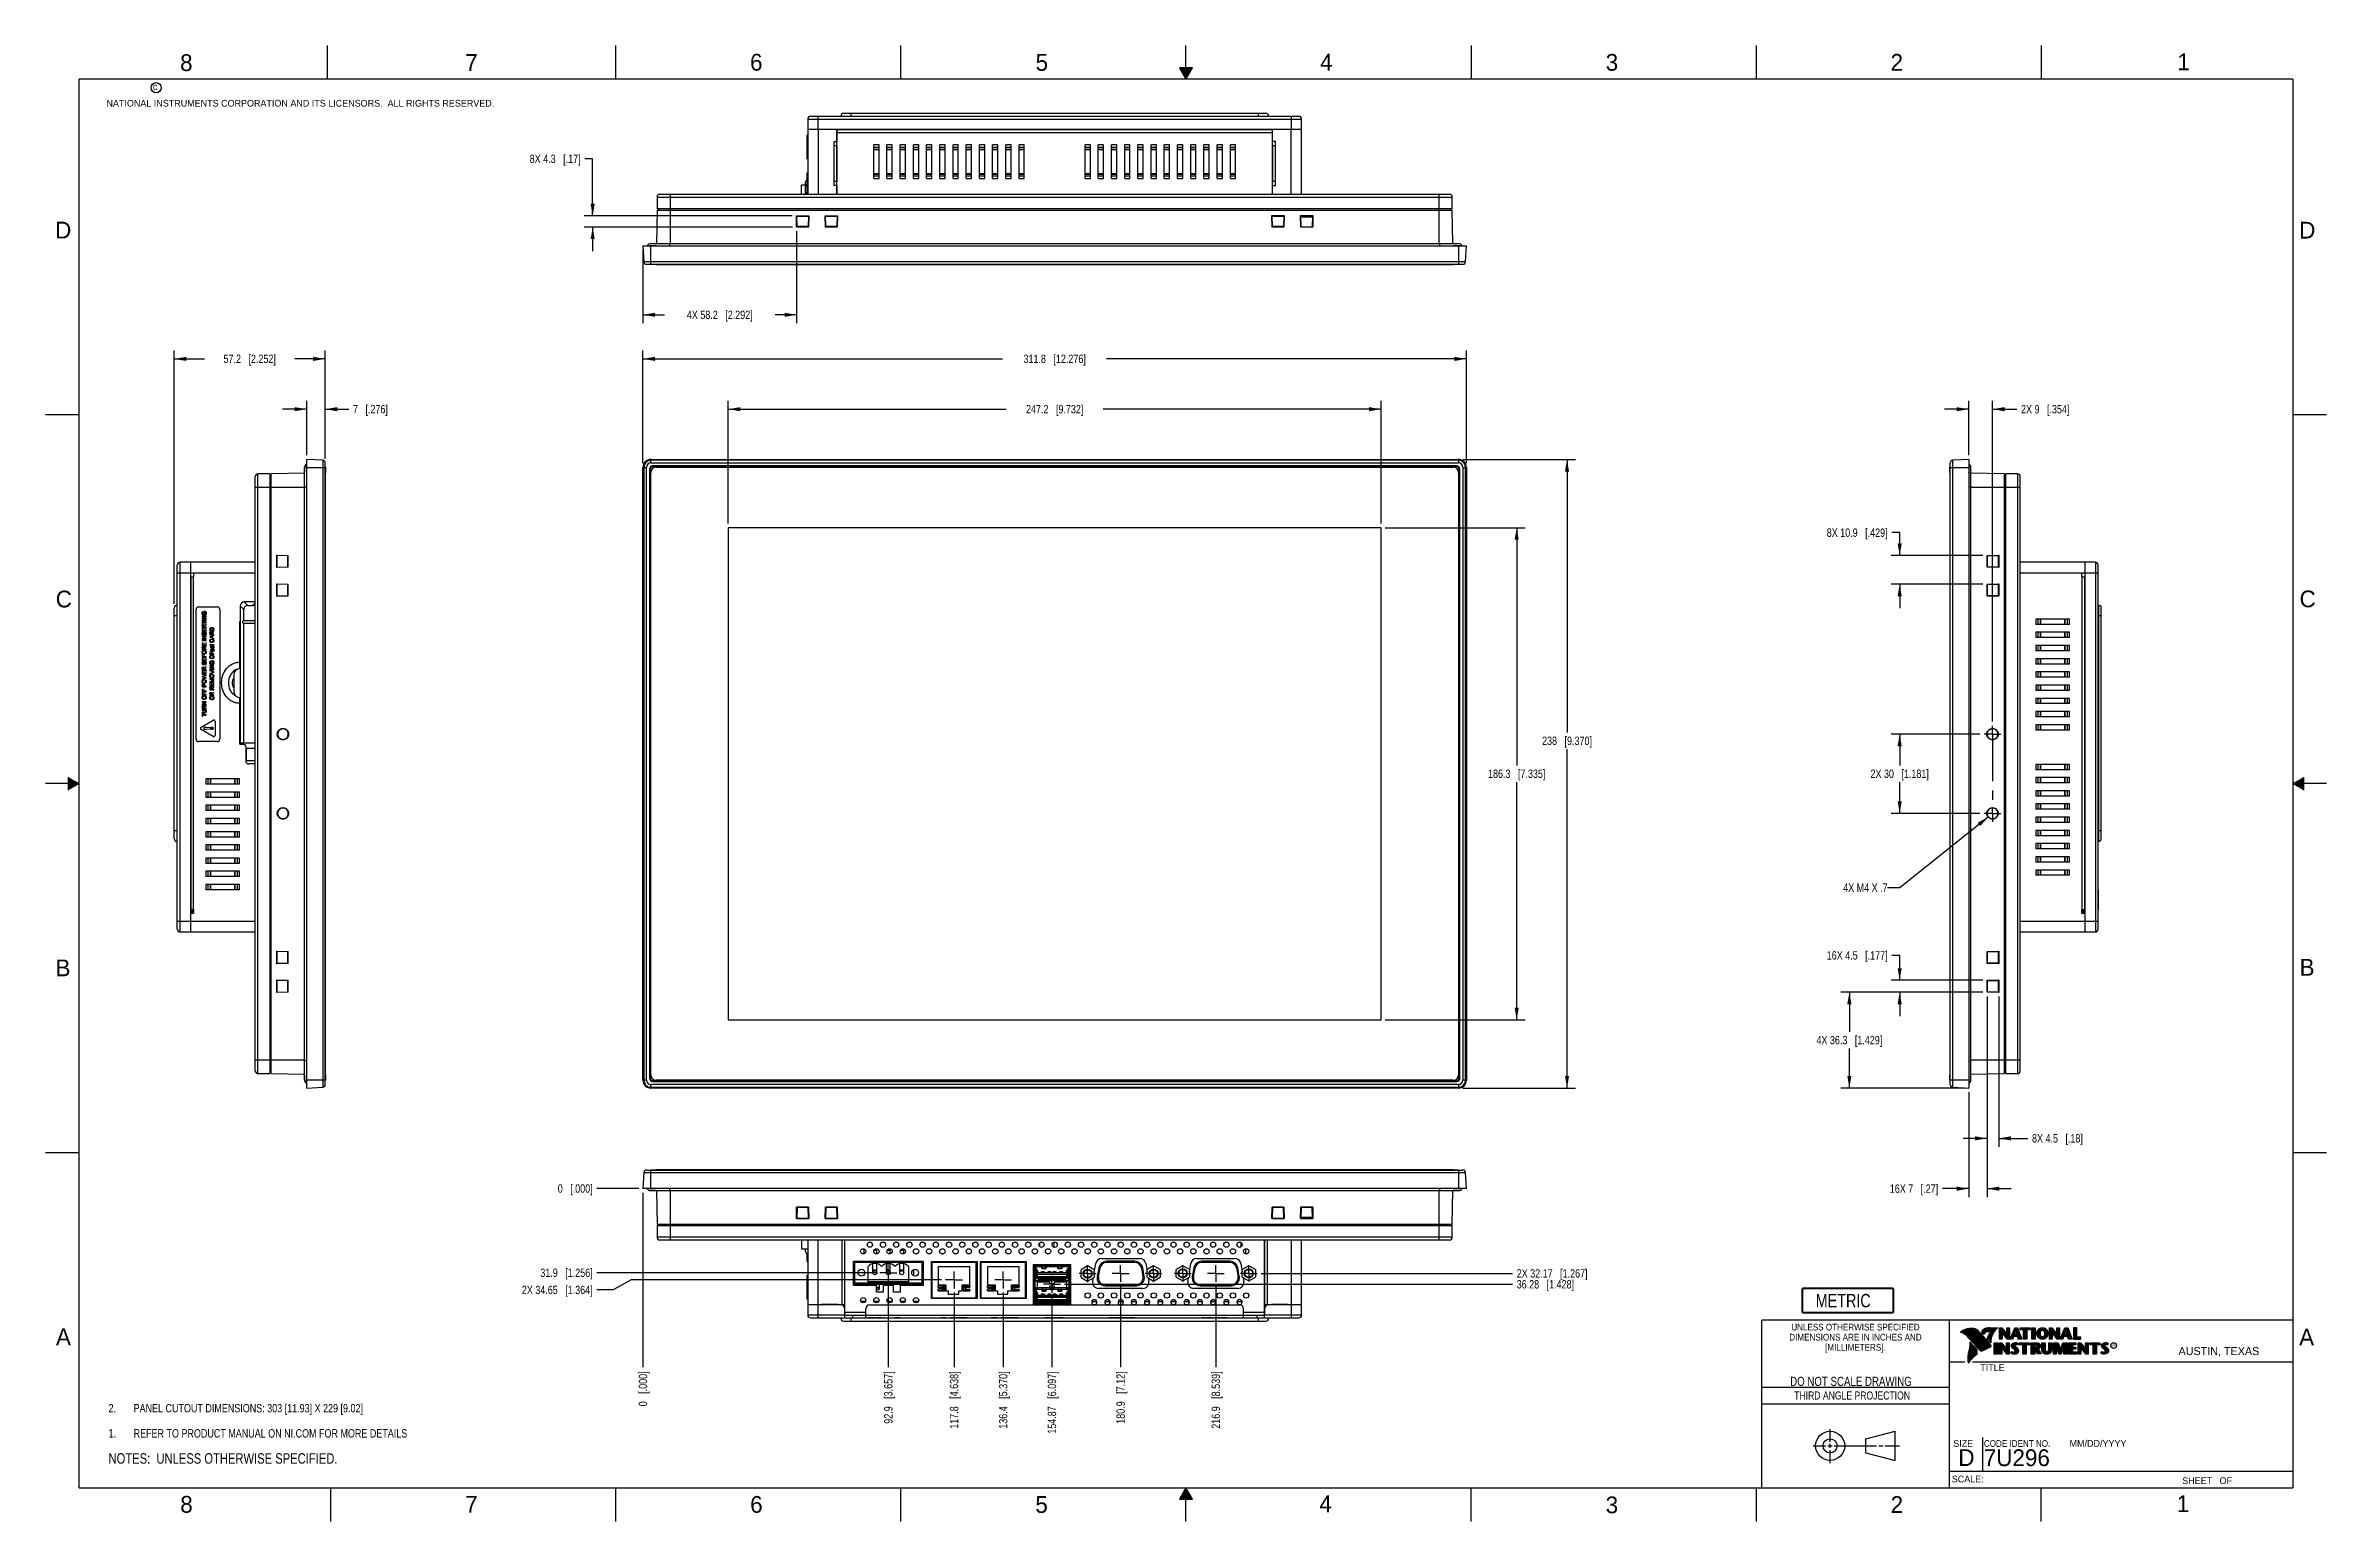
# Model space of a CAD drawing. Header units: inches. Extents: x 0 to 34, y 0 to 22.
import ezdxf

# ---------------------------------------------------------------- set-up
doc = ezdxf.new("R2010")
doc.units = ezdxf.units.IN
doc.header["$LTSCALE"] = 1.87
doc.header["$MEASUREMENT"] = 0
doc.linetypes.add('CENTER', pattern=[0.6, 0.375, -0.075, 0.075, -0.075])
doc.layers.get('0').update_dxf_attribs({"linetype": 'CONTINUOUS'})
for name, color, linetype in [('DEFAULT_1', 7, 'CENTER'), ('DETAIL', 7, 'CONTINUOUS'), ('DIMENSIONS', 7, 'CONTINUOUS')]:
    doc.layers.add(name, color=color, linetype=linetype)
doc.styles.get("Standard").update_dxf_attribs({"font": 'txt', "width": 0.8})
doc.styles.add('TEXTSTYLE_2', font='txt')
doc.styles.add('TEXTSTYLE_3', font='txt', dxfattribs={"width": 0.9})
doc.dimstyles.new('DIMSTYLE_1', dxfattribs={"dimtxt": 0.125, "dimasz": 0.18, "dimexe": 0.125, "dimexo": 0.0625, "dimgap": 0.0625, "dimtad": 0, "dimtih": 1, "dimtoh": 1, "dimdsep": 46, "dimtxsty": 'STANDARD', "dimblk": '_FILLED', "dimblk1": '_FILLED', "dimblk2": '_FILLED', "dimcen": 0.09, "dimadec": 0, "dimazin": 0, "dimtp": 0.01, "dimtm": 0.01, "dimtfac": 1, "dimtofl": 0, "dimtmove": 0, "dimatfit": 3, "dimldrblk": '_FILLED', "dimfxl": 1, "dimtolj": 1, "dimarcsym": 0})
doc.dimstyles.new('DIMSTYLE_2', dxfattribs={"dimtxt": 0.125, "dimasz": 0.18, "dimexe": 0.125, "dimexo": 0.0625, "dimgap": 0.0625, "dimtad": 0, "dimtih": 1, "dimtoh": 1, "dimdsep": 46, "dimtxsty": 'STANDARD', "dimblk": '_FILLED', "dimblk1": '_FILLED', "dimblk2": '_FILLED', "dimcen": 0.09, "dimadec": 0, "dimazin": 0, "dimtp": 0.02, "dimtm": 0.02, "dimtfac": 1, "dimtofl": 0, "dimtmove": 0, "dimatfit": 3, "dimldrblk": '_FILLED', "dimfxl": 1, "dimtolj": 1, "dimarcsym": 0})
doc.dimstyles.new('DIMSTYLE_3', dxfattribs={"dimtxt": 0.125, "dimasz": 0.18, "dimexe": 0.125, "dimexo": 0.0625, "dimgap": 0.0625, "dimtad": 0, "dimtih": 1, "dimtoh": 1, "dimdec": 1, "dimdsep": 46, "dimtxsty": 'STANDARD', "dimblk": '_FILLED', "dimblk1": '_FILLED', "dimblk2": '_FILLED', "dimcen": 0.09, "dimadec": 0, "dimazin": 0, "dimtp": 0.02, "dimtm": 0.02, "dimtfac": 1, "dimtdec": 1, "dimtofl": 0, "dimtmove": 0, "dimatfit": 3, "dimldrblk": '_FILLED', "dimfxl": 1, "dimtolj": 1, "dimarcsym": 0})
doc.dimstyles.new('DIMSTYLE_4', dxfattribs={"dimtxt": 0.125, "dimasz": 0.18, "dimexe": 0.125, "dimexo": 0.0625, "dimgap": 0.03125, "dimtad": 0, "dimtih": 1, "dimtoh": 1, "dimdsep": 46, "dimtxsty": 'STANDARD', "dimblk": '_FILLED', "dimblk1": '_FILLED', "dimblk2": '_FILLED', "dimcen": 0.09, "dimadec": 0, "dimazin": 0, "dimtp": 0.02, "dimtm": 0.02, "dimtfac": 1, "dimtofl": 0, "dimtmove": 0, "dimatfit": 3, "dimldrblk": '_FILLED', "dimfxl": 1, "dimtolj": 1, "dimarcsym": 0})
doc.dimstyles.new('DIMSTYLE_5', dxfattribs={"dimtxt": 0.125, "dimasz": 0.18, "dimexe": 0.125, "dimexo": 0.0625, "dimgap": 0.03125, "dimtad": 0, "dimtih": 1, "dimtoh": 1, "dimdec": 1, "dimdsep": 46, "dimtxsty": 'STANDARD', "dimblk": '_FILLED', "dimblk1": '_FILLED', "dimblk2": '_FILLED', "dimcen": 0.09, "dimadec": 0, "dimazin": 0, "dimtp": 0.02, "dimtm": 0.02, "dimtfac": 1, "dimtdec": 1, "dimtofl": 0, "dimtmove": 0, "dimatfit": 3, "dimldrblk": '_FILLED', "dimfxl": 1, "dimtolj": 1, "dimarcsym": 0})
doc.dimstyles.new('DIMSTYLE_6', dxfattribs={"dimtxt": 0.125, "dimasz": 0.18, "dimexe": 0.125, "dimexo": 0.0625, "dimgap": 0.0625, "dimtad": 0, "dimtih": 1, "dimtoh": 1, "dimdec": 1, "dimdsep": 46, "dimtxsty": 'STANDARD', "dimblk": '_FILLED', "dimblk1": '_FILLED', "dimblk2": '_FILLED', "dimcen": 0.09, "dimadec": 0, "dimazin": 0, "dimtp": 0.01, "dimtm": 0.01, "dimtfac": 1, "dimtdec": 1, "dimtofl": 0, "dimtmove": 0, "dimatfit": 3, "dimldrblk": '_FILLED', "dimfxl": 1, "dimtolj": 1, "dimarcsym": 0})
doc.dimstyles.get("Standard").update_dxf_attribs({"dimtxt": 0.125, "dimasz": 0.18, "dimexe": 0.125, "dimexo": 0.0625, "dimgap": 0.09, "dimtad": 0, "dimtih": 1, "dimtoh": 1, "dimdec": 3, "dimdsep": 46, "dimtxsty": 'STANDARD', "dimblk": '_FILLED', "dimblk1": '_FILLED', "dimblk2": '_FILLED', "dimcen": 0.09, "dimadec": 0, "dimazin": 0, "dimtol": 1, "dimtp": 0.01, "dimtm": 0.01, "dimtfac": 1, "dimtdec": 3, "dimtofl": 0, "dimtmove": 0, "dimatfit": 3, "dimldrblk": '_FILLED', "dimfxl": 1, "dimtolj": 1, "dimarcsym": 0})

msp = doc.modelspace()

# ---------------------------------------------------------------- texts
at = {"color": 2, "linetype": 'CONTINUOUS', "line_spacing_factor": 0.9}
for s, insert, char_height, width, attachment_point, style in [('8', (2.005, 21.871), 0.25, 0.25, 1, 'TEXTSTYLE_2'), ('7', (6.256, 21.874), 0.25, 0.25, 1, 'TEXTSTYLE_2'), ('6', (10.501, 21.877), 0.25, 0.25, 1, 'TEXTSTYLE_2'), ('5', (14.758, 21.875), 0.25, 0.25, 1, 'TEXTSTYLE_2'), ('4', (18.998, 21.878), 0.25, 0.25, 1, 'TEXTSTYLE_2'), ('3', (23.257, 21.876), 0.25, 0.25, 1, 'TEXTSTYLE_2'), ('2', (27.503, 21.876), 0.25, 0.25, 1, 'TEXTSTYLE_2'), ('1', (31.778, 21.883), 0.25, 0.25, 1, 'TEXTSTYLE_2'), ('NATIONAL INSTRUMENTS CORPORATION AND ITS LICENSORS.  ALL RIGHTS RESERVED.', (0.907, 21.191), 0.1, 7.3, 1, 'TEXTSTYLE_2'), ('c', (1.599, 21.439), 0.1, 0.1, 1, 'TEXTSTYLE_2'), ('D', (0.142, 19.375), 0.25, 0.25, 1, 'TEXTSTYLE_2'), ('D', (33.595, 19.374), 0.25, 0.25, 1, 'TEXTSTYLE_2'), ('C', (0.151, 13.875), 0.25, 0.25, 1, 'TEXTSTYLE_2'), ('C', (33.6, 13.877), 0.25, 0.25, 1, 'TEXTSTYLE_2'), ('B', (0.148, 8.376), 0.25, 0.25, 1, 'TEXTSTYLE_2'), ('B', (33.601, 8.385), 0.25, 0.25, 1, 'TEXTSTYLE_2'), ('A', (0.154, 2.876), 0.25, 0.25, 1, 'TEXTSTYLE_2'), ('DIMENSIONS ARE IN INCHES AND', (26.98, 2.796), 0.1, 2.52, 2, 'TEXTSTYLE_3'), ('UNLESS OTHERWISE SPECIFIED', (26.98, 2.946), 0.1, 2.34, 2, 'TEXTSTYLE_3'), ('A', (33.594, 2.873), 0.25, 0.25, 1, 'TEXTSTYLE_2'), ('[MILLIMETERS].', (26.98, 2.646), 0.1, 1.26, 2, 'TEXTSTYLE_3'), ('R', (30.808, 2.641), 0.042, 0.04198, 1, 'TEXTSTYLE_2'), ('AUSTIN, TEXAS', (31.796, 2.599), 0.12, 1.56, 1, 'TEXTSTYLE_2'), ('TITLE', (28.84, 2.34), 0.1, 0.5, 1, 'TEXTSTYLE_2'), ('SIZE', (28.438, 1.212), 0.1, 0.4, 1, 'TEXTSTYLE_2'), ('CODE IDENT NO.', (28.895, 1.211), 0.1, 1.26, 1, 'TEXTSTYLE_3'), ('MM/DD/YYYY', (30.172, 1.212), 0.1, 1, 1, 'TEXTSTYLE_2'), ('SCALE:', (28.416, 0.681), 0.1, 0.6, 1, 'TEXTSTYLE_2'), ('8', (2.007, 0.379), 0.25, 0.25, 1, 'TEXTSTYLE_2'), ('7', (6.255, 0.379), 0.25, 0.25, 1, 'TEXTSTYLE_2'), ('6', (10.503, 0.378), 0.25, 0.25, 1, 'TEXTSTYLE_2'), ('5', (14.754, 0.376), 0.25, 0.25, 1, 'TEXTSTYLE_2'), ('4', (18.988, 0.387), 0.25, 0.25, 1, 'TEXTSTYLE_2'), ('3', (23.256, 0.371), 0.25, 0.25, 1, 'TEXTSTYLE_2'), ('2', (27.504, 0.376), 0.25, 0.25, 1, 'TEXTSTYLE_2'), ('1', (31.771, 0.389), 0.25, 0.25, 1, 'TEXTSTYLE_2'), ('SHEET   OF', (31.85, 0.656), 0.1, 1, 1, 'TEXTSTYLE_2')]:
    msp.add_mtext(s, dxfattribs=dict(at, insert=insert, char_height=char_height, width=width, attachment_point=attachment_point, style=style))
at = {"color": 7, "linetype": 'CONTINUOUS', "insert": (26.913, 2.155), "char_height": 0.135, "width": 2.16, "attachment_point": 2, "line_spacing_factor": 0.9}
msp.add_mtext('DO NOT SCALE DRAWING', dxfattribs=at)
at = {"color": 2, "linetype": 'CONTINUOUS', "insert": (26.93, 1.937), "char_height": 0.12, "width": 2.112, "attachment_point": 2, "line_spacing_factor": 0.9}
msp.add_mtext('THIRD ANGLE PROJECTION', dxfattribs=at)
at = {"color": 7, "linetype": 'CONTINUOUS', "char_height": 0.25, "attachment_point": 1, "line_spacing_factor": 0.9, "style": 'TEXTSTYLE_2'}
for s, insert, width in [('D  ', (28.513, 1.076), 0.75), ('7U296', (28.893, 1.074), 1.25)]:
    msp.add_mtext(s, dxfattribs=dict(at, insert=insert, width=width))
at = {"layer": 'DETAIL', "color": 2, "linetype": 'CONTINUOUS', "insert": (27.459, 9.51), "char_height": 0.125, "width": 1, "attachment_point": 3, "line_spacing_factor": 0.9}
msp.add_mtext('4X M4 X .7', dxfattribs=at)

# ---------------------------------------------------------------- blocks, each defined once
blk = doc.blocks.new('CUSTOM_NOTE_BL0', base_point=(3.625, 1.312))
at = {"color": 2, "linetype": 'CONTINUOUS', "width": 0.8}
for s, p in [('1.', (0.938, 1.25)), ('REFER TO PRODUCT MANUAL ON NI.COM FOR MORE DETAILS', (1.312, 1.25))]:
    blk.add_text(s, height=0.125, dxfattribs=at).set_placement(p)
blk = doc.blocks.new('_FILLED')
at = {"color": 0, "linetype": 'BYBLOCK'}
blk.add_solid([(0, 0), (-1, 0.17), (-1, -0.17)], dxfattribs=at)
blk = doc.blocks.new('*D0')
at = {"layer": 'DIMENSIONS', "color": 2, "linetype": 'CONTINUOUS'}
for p, q in [((21.125, 15.83), (22.805, 15.83)), ((22.68, 15.83), (22.68, 11.761)), ((22.68, 6.46), (22.68, 11.511)), ((21.125, 6.46), (22.805, 6.46))]:
    blk.add_line(p, q, dxfattribs=at)
at = {"layer": 'DIMENSIONS', "color": 2, "linetype": 'CONTINUOUS', "xscale": 0.18, "yscale": 0.18, "zscale": 0.18}
for p, rotation in [((22.68, 15.83), 90), ((22.68, 6.46), 270)]:
    blk.add_blockref('_FILLED', p, dxfattribs=dict(at, rotation=rotation))
at = {"layer": 'DIMENSIONS', "color": 2, "linetype": 'CONTINUOUS', "insert": (22.68, 11.699), "char_height": 0.125, "width": 1.125, "attachment_point": 2, "line_spacing_factor": 0.9}
blk.add_mtext('238{\\Ftxt.shx;\\W1.000000;\\H0.125000; }[9.370]', dxfattribs=at)
blk = doc.blocks.new('*D1')
at = {"layer": 'DIMENSIONS', "color": 2, "linetype": 'CONTINUOUS'}
for p, q in [((8.905, 15.775), (8.905, 17.455)), ((21.18, 15.775), (21.18, 17.455)), ((8.905, 17.33), (14.267, 17.33)), ((21.18, 17.33), (15.817, 17.33))]:
    blk.add_line(p, q, dxfattribs=at)
at = {"layer": 'DIMENSIONS', "color": 2, "linetype": 'CONTINUOUS', "xscale": 0.18, "yscale": 0.18, "zscale": 0.18, "rotation": 180}
blk.add_blockref('_FILLED', (8.905, 17.33), dxfattribs=at)
at = {"layer": 'DIMENSIONS', "color": 2, "linetype": 'CONTINUOUS', "xscale": 0.18, "yscale": 0.18, "zscale": 0.18}
blk.add_blockref('_FILLED', (21.18, 17.33), dxfattribs=at)
at = {"layer": 'DIMENSIONS', "color": 2, "linetype": 'CONTINUOUS', "insert": (15.042, 17.393), "char_height": 0.125, "width": 1.425, "attachment_point": 2, "line_spacing_factor": 0.9}
blk.add_mtext('311.8{\\Ftxt.shx;\\W1.000000;\\H0.125000; }[12.276]', dxfattribs=at)
blk = doc.blocks.new('*D2')
at = {"layer": 'DIMENSIONS', "color": 2, "linetype": 'CONTINUOUS'}
for p, q in [((10.176, 14.875), (10.176, 16.705)), ((19.909, 14.875), (19.909, 16.705)), ((10.176, 16.58), (14.317, 16.58)), ((19.909, 16.58), (15.767, 16.58))]:
    blk.add_line(p, q, dxfattribs=at)
at = {"layer": 'DIMENSIONS', "color": 2, "linetype": 'CONTINUOUS', "xscale": 0.18, "yscale": 0.18, "zscale": 0.18, "rotation": 180}
blk.add_blockref('_FILLED', (10.176, 16.58), dxfattribs=at)
at = {"layer": 'DIMENSIONS', "color": 2, "linetype": 'CONTINUOUS', "xscale": 0.18, "yscale": 0.18, "zscale": 0.18}
blk.add_blockref('_FILLED', (19.909, 16.58), dxfattribs=at)
at = {"layer": 'DIMENSIONS', "color": 2, "linetype": 'CONTINUOUS', "insert": (15.042, 16.643), "char_height": 0.125, "width": 1.325, "attachment_point": 2, "line_spacing_factor": 0.9}
blk.add_mtext('247.2{\\Ftxt.shx;\\W1.000000;\\H0.125000; }[9.732]', dxfattribs=at)
blk = doc.blocks.new('*D3')
at = {"layer": 'DIMENSIONS', "color": 2, "linetype": 'CONTINUOUS'}
for p, q in [((19.971, 14.813), (22.055, 14.813)), ((21.93, 14.813), (21.93, 11.27)), ((21.93, 7.478), (21.93, 11.02)), ((19.971, 7.478), (22.055, 7.478))]:
    blk.add_line(p, q, dxfattribs=at)
at = {"layer": 'DIMENSIONS', "color": 2, "linetype": 'CONTINUOUS', "xscale": 0.18, "yscale": 0.18, "zscale": 0.18}
for p, rotation in [((21.93, 14.813), 90), ((21.93, 7.478), 270)]:
    blk.add_blockref('_FILLED', p, dxfattribs=dict(at, rotation=rotation))
at = {"layer": 'DIMENSIONS', "color": 2, "linetype": 'CONTINUOUS', "insert": (21.93, 11.208), "char_height": 0.125, "width": 1.325, "attachment_point": 2, "line_spacing_factor": 0.9}
blk.add_mtext('186.3{\\Ftxt.shx;\\W1.000000;\\H0.125000; }[7.335]', dxfattribs=at)
blk = doc.blocks.new('*D4')
at = {"layer": 'DIMENSIONS', "color": 2, "linetype": 'CONTINUOUS'}
for p, q in [((28.88, 7.89), (26.764, 7.89)), ((26.889, 7.89), (26.889, 7.3)), ((26.889, 6.46), (26.889, 7.05)), ((28.606, 6.46), (26.764, 6.46))]:
    blk.add_line(p, q, dxfattribs=at)
at = {"layer": 'DIMENSIONS', "color": 2, "linetype": 'CONTINUOUS', "xscale": 0.18, "yscale": 0.18, "zscale": 0.18}
for p, rotation in [((26.889, 7.89), 90), ((26.889, 6.46), 270)]:
    blk.add_blockref('_FILLED', p, dxfattribs=dict(at, rotation=rotation))
at = {"layer": 'DIMENSIONS', "color": 2, "linetype": 'CONTINUOUS', "insert": (26.889, 7.237), "char_height": 0.125, "width": 1.525, "attachment_point": 2, "line_spacing_factor": 0.9}
blk.add_mtext('4X 36.3{\\Ftxt.shx;\\W1.000000;\\H0.125000; }[1.429]', dxfattribs=at)
blk = doc.blocks.new('*D5')
at = {"layer": 'DIMENSIONS', "color": 2, "linetype": 'CONTINUOUS'}
for p, q in [((27.639, 8.437), (27.521, 8.437)), ((27.639, 8.067), (27.639, 8.437)), ((28.88, 8.067), (27.514, 8.067)), ((28.88, 7.89), (27.514, 7.89)), ((27.639, 7.89), (27.639, 7.53))]:
    blk.add_line(p, q, dxfattribs=at)
at = {"layer": 'DIMENSIONS', "color": 2, "linetype": 'CONTINUOUS', "xscale": 0.18, "yscale": 0.18, "zscale": 0.18}
for p, rotation in [((27.639, 8.067), 270), ((27.639, 7.89), 90)]:
    blk.add_blockref('_FILLED', p, dxfattribs=dict(at, rotation=rotation))
at = {"layer": 'DIMENSIONS', "color": 2, "linetype": 'CONTINUOUS', "insert": (27.459, 8.5), "char_height": 0.125, "width": 1.425, "attachment_point": 3, "line_spacing_factor": 0.9}
blk.add_mtext('16X 4.5{\\Ftxt.shx;\\W1.000000;\\H0.125000; }[.177]', dxfattribs=at)
blk = doc.blocks.new('*D6')
at = {"layer": 'DIMENSIONS', "color": 2, "linetype": 'CONTINUOUS'}
for p, q in [((28.943, 7.827), (28.943, 4.835)), ((28.668, 6.398), (28.668, 4.835)), ((28.668, 4.96), (28.275, 4.96)), ((28.943, 4.96), (29.303, 4.96))]:
    blk.add_line(p, q, dxfattribs=at)
at = {"layer": 'DIMENSIONS', "color": 2, "linetype": 'CONTINUOUS', "xscale": 0.18, "yscale": 0.18, "zscale": 0.18}
blk.add_blockref('_FILLED', (28.668, 4.96), dxfattribs=at)
at = {"layer": 'DIMENSIONS', "color": 2, "linetype": 'CONTINUOUS', "xscale": 0.18, "yscale": 0.18, "zscale": 0.18, "rotation": 180}
blk.add_blockref('_FILLED', (28.943, 4.96), dxfattribs=at)
at = {"layer": 'DIMENSIONS', "color": 2, "linetype": 'CONTINUOUS', "insert": (28.213, 5.023), "char_height": 0.125, "width": 1.125, "attachment_point": 3, "line_spacing_factor": 0.9}
blk.add_mtext('16X 7{\\Ftxt.shx;\\W1.000000;\\H0.125000; }[.27]', dxfattribs=at)
blk = doc.blocks.new('*D7')
at = {"layer": 'DIMENSIONS', "color": 2, "linetype": 'CONTINUOUS'}
for p, q in [((28.943, 7.827), (28.943, 5.585)), ((29.118, 7.823), (29.118, 5.585)), ((28.943, 5.71), (28.583, 5.71)), ((29.118, 5.71), (29.549, 5.71))]:
    blk.add_line(p, q, dxfattribs=at)
at = {"layer": 'DIMENSIONS', "color": 2, "linetype": 'CONTINUOUS', "xscale": 0.18, "yscale": 0.18, "zscale": 0.18}
blk.add_blockref('_FILLED', (28.943, 5.71), dxfattribs=at)
at = {"layer": 'DIMENSIONS', "color": 2, "linetype": 'CONTINUOUS', "xscale": 0.18, "yscale": 0.18, "zscale": 0.18, "rotation": 180}
blk.add_blockref('_FILLED', (29.118, 5.71), dxfattribs=at)
at = {"layer": 'DIMENSIONS', "color": 2, "linetype": 'CONTINUOUS', "insert": (29.612, 5.773), "char_height": 0.125, "width": 1.225, "attachment_point": 1, "line_spacing_factor": 0.9}
blk.add_mtext('8X 4.5{\\Ftxt.shx;\\W1.000000;\\H0.125000; }[.18]', dxfattribs=at)
blk = doc.blocks.new('*D8')
at = {"layer": 'DIMENSIONS', "color": 2, "linetype": 'CONTINUOUS'}
for p, q in [((28.835, 11.736), (27.514, 11.736)), ((27.639, 11.736), (27.639, 11.27)), ((27.639, 10.555), (27.639, 11.02)), ((28.835, 10.555), (27.514, 10.555))]:
    blk.add_line(p, q, dxfattribs=at)
at = {"layer": 'DIMENSIONS', "color": 2, "linetype": 'CONTINUOUS', "xscale": 0.18, "yscale": 0.18, "zscale": 0.18}
for p, rotation in [((27.639, 11.736), 90), ((27.639, 10.555), 270)]:
    blk.add_blockref('_FILLED', p, dxfattribs=dict(at, rotation=rotation))
at = {"layer": 'DIMENSIONS', "color": 2, "linetype": 'CONTINUOUS', "insert": (27.639, 11.208), "char_height": 0.125, "width": 1.325, "attachment_point": 2, "line_spacing_factor": 0.9}
blk.add_mtext('2X 30{\\Ftxt.shx;\\W1.000000;\\H0.125000; }[1.181]', dxfattribs=at)
blk = doc.blocks.new('*D9')
at = {"layer": 'DIMENSIONS', "color": 2, "linetype": 'CONTINUOUS'}
for p, q in [((28.668, 15.893), (28.668, 16.705)), ((29.023, 11.923), (29.023, 16.705)), ((28.668, 16.58), (28.308, 16.58)), ((29.023, 16.58), (29.386, 16.58))]:
    blk.add_line(p, q, dxfattribs=at)
at = {"layer": 'DIMENSIONS', "color": 2, "linetype": 'CONTINUOUS', "xscale": 0.18, "yscale": 0.18, "zscale": 0.18}
blk.add_blockref('_FILLED', (28.668, 16.58), dxfattribs=at)
at = {"layer": 'DIMENSIONS', "color": 2, "linetype": 'CONTINUOUS', "xscale": 0.18, "yscale": 0.18, "zscale": 0.18, "rotation": 180}
blk.add_blockref('_FILLED', (29.023, 16.58), dxfattribs=at)
at = {"layer": 'DIMENSIONS', "color": 2, "linetype": 'CONTINUOUS', "insert": (29.448, 16.643), "char_height": 0.125, "width": 1.125, "attachment_point": 1, "line_spacing_factor": 0.9}
blk.add_mtext('2X 9{\\Ftxt.shx;\\W1.000000;\\H0.125000; }[.354]', dxfattribs=at)
blk = doc.blocks.new('*D10')
at = {"layer": 'DIMENSIONS', "color": 2, "linetype": 'CONTINUOUS'}
for p, q in [((27.639, 14.74), (27.521, 14.74)), ((27.639, 14.401), (27.639, 14.74)), ((28.88, 14.401), (27.514, 14.401)), ((28.88, 13.972), (27.514, 13.972)), ((27.639, 13.972), (27.639, 13.612))]:
    blk.add_line(p, q, dxfattribs=at)
at = {"layer": 'DIMENSIONS', "color": 2, "linetype": 'CONTINUOUS', "xscale": 0.18, "yscale": 0.18, "zscale": 0.18}
for p, rotation in [((27.639, 14.401), 270), ((27.639, 13.972), 90)]:
    blk.add_blockref('_FILLED', p, dxfattribs=dict(at, rotation=rotation))
at = {"layer": 'DIMENSIONS', "color": 2, "linetype": 'CONTINUOUS', "insert": (27.459, 14.802), "char_height": 0.125, "width": 1.425, "attachment_point": 3, "line_spacing_factor": 0.9}
blk.add_mtext('8X 10.9{\\Ftxt.shx;\\W1.000000;\\H0.125000; }[.429]', dxfattribs=at)
blk = doc.blocks.new('*D11')
at = {"layer": 'DIMENSIONS', "color": 2, "linetype": 'CONTINUOUS'}
for p, q in [((3.892, 15.893), (3.892, 16.705)), ((4.168, 15.841), (4.168, 16.705)), ((3.892, 16.58), (3.532, 16.58)), ((4.168, 16.58), (4.519, 16.58))]:
    blk.add_line(p, q, dxfattribs=at)
at = {"layer": 'DIMENSIONS', "color": 2, "linetype": 'CONTINUOUS', "xscale": 0.18, "yscale": 0.18, "zscale": 0.18}
blk.add_blockref('_FILLED', (3.892, 16.58), dxfattribs=at)
at = {"layer": 'DIMENSIONS', "color": 2, "linetype": 'CONTINUOUS', "xscale": 0.18, "yscale": 0.18, "zscale": 0.18, "rotation": 180}
blk.add_blockref('_FILLED', (4.168, 16.58), dxfattribs=at)
at = {"layer": 'DIMENSIONS', "color": 2, "linetype": 'CONTINUOUS', "insert": (4.582, 16.643), "char_height": 0.125, "width": 0.825, "attachment_point": 1, "line_spacing_factor": 0.9}
blk.add_mtext('7{\\Ftxt.shx;\\W1.000000;\\H0.125000; }[.276]', dxfattribs=at)
blk = doc.blocks.new('*D12')
at = {"layer": 'DIMENSIONS', "color": 2, "linetype": 'CONTINUOUS'}
for p, q in [((1.916, 13.678), (1.916, 17.455)), ((4.168, 15.841), (4.168, 17.455)), ((1.916, 17.33), (2.367, 17.33)), ((4.168, 17.33), (3.717, 17.33))]:
    blk.add_line(p, q, dxfattribs=at)
at = {"layer": 'DIMENSIONS', "color": 2, "linetype": 'CONTINUOUS', "xscale": 0.18, "yscale": 0.18, "zscale": 0.18, "rotation": 180}
blk.add_blockref('_FILLED', (1.916, 17.33), dxfattribs=at)
at = {"layer": 'DIMENSIONS', "color": 2, "linetype": 'CONTINUOUS', "xscale": 0.18, "yscale": 0.18, "zscale": 0.18}
blk.add_blockref('_FILLED', (4.168, 17.33), dxfattribs=at)
at = {"layer": 'DIMENSIONS', "color": 2, "linetype": 'CONTINUOUS', "insert": (3.042, 17.393), "char_height": 0.125, "width": 1.225, "attachment_point": 2, "line_spacing_factor": 0.9}
blk.add_mtext('57.2{\\Ftxt.shx;\\W1.000000;\\H0.125000; }[2.252]', dxfattribs=at)
blk = doc.blocks.new('*D13')
at = {"layer": 'DIMENSIONS', "color": 2, "linetype": 'CONTINUOUS'}
blk.add_line((12.375, 3.707), (8.217, 3.707), dxfattribs=at)
at = {"layer": 'DIMENSIONS', "color": 2, "linetype": 'CONTINUOUS', "insert": (8.155, 3.769), "char_height": 0.125, "width": 1.225, "attachment_point": 3, "line_spacing_factor": 0.9}
blk.add_mtext('31.9{\\Ftxt.shx;\\W1.000000;\\H0.125000; }[1.256]', dxfattribs=at)
blk = doc.blocks.new('*D14')
at = {"layer": 'DIMENSIONS', "color": 2, "linetype": 'CONTINUOUS'}
blk.add_line((8.842, 4.963), (8.217, 4.963), dxfattribs=at)
at = {"layer": 'DIMENSIONS', "color": 2, "linetype": 'CONTINUOUS', "insert": (8.155, 5.025), "char_height": 0.125, "width": 0.825, "attachment_point": 3, "line_spacing_factor": 0.9}
blk.add_mtext('0{\\Ftxt.shx;\\W1.000000;\\H0.125000; }[.000]', dxfattribs=at)
blk = doc.blocks.new('*D15')
at = {"layer": 'DIMENSIONS', "color": 2, "linetype": 'CONTINUOUS'}
for p, q in [((8.462, 3.451), (8.217, 3.451)), ((8.73, 3.599), (8.462, 3.451)), ((13.355, 3.599), (8.73, 3.599))]:
    blk.add_line(p, q, dxfattribs=at)
at = {"layer": 'DIMENSIONS', "color": 2, "linetype": 'CONTINUOUS', "insert": (8.155, 3.513), "char_height": 0.125, "width": 1.625, "attachment_point": 3, "line_spacing_factor": 0.9}
blk.add_mtext('2X 34.65{\\Ftxt.shx;\\W1.000000;\\H0.125000; }[1.364]', dxfattribs=at)
blk = doc.blocks.new('*D16')
at = {"layer": 'DIMENSIONS', "color": 2, "linetype": 'CONTINUOUS'}
blk.add_line((15.189, 3.534), (21.868, 3.534), dxfattribs=at)
at = {"layer": 'DIMENSIONS', "color": 2, "linetype": 'CONTINUOUS', "insert": (21.93, 3.597), "char_height": 0.125, "width": 1.325, "attachment_point": 1, "line_spacing_factor": 0.9}
blk.add_mtext('36.28{\\Ftxt.shx;\\W1.000000;\\H0.125000; }[1.428]', dxfattribs=at)
blk = doc.blocks.new('*D17')
at = {"layer": 'DIMENSIONS', "color": 2, "linetype": 'CONTINUOUS'}
blk.add_line((12.562, 3.519), (12.562, 2.299), dxfattribs=at)
at = {"layer": 'DIMENSIONS', "color": 2, "linetype": 'CONTINUOUS', "insert": (12.5, 2.236), "char_height": 0.125, "width": 1.225, "attachment_point": 3, "rotation": 90, "line_spacing_factor": 0.9}
blk.add_mtext('92.9{\\Ftxt.shx;\\W1.000000;\\H0.125000; }[3.657]', dxfattribs=at)
blk = doc.blocks.new('*D18')
at = {"layer": 'DIMENSIONS', "color": 2, "linetype": 'CONTINUOUS'}
blk.add_line((8.905, 4.9), (8.905, 2.299), dxfattribs=at)
at = {"layer": 'DIMENSIONS', "color": 2, "linetype": 'CONTINUOUS', "insert": (8.842, 2.236), "char_height": 0.125, "width": 0.825, "attachment_point": 3, "rotation": 90, "line_spacing_factor": 0.9}
blk.add_mtext('0{\\Ftxt.shx;\\W1.000000;\\H0.125000; }[.000]', dxfattribs=at)
blk = doc.blocks.new('*D19')
at = {"layer": 'DIMENSIONS', "color": 2, "linetype": 'CONTINUOUS'}
blk.add_line((13.542, 3.411), (13.542, 2.299), dxfattribs=at)
at = {"layer": 'DIMENSIONS', "color": 2, "linetype": 'CONTINUOUS', "insert": (13.48, 2.236), "char_height": 0.125, "width": 1.325, "attachment_point": 3, "rotation": 90, "line_spacing_factor": 0.9}
blk.add_mtext('117.8{\\Ftxt.shx;\\W1.000000;\\H0.125000; }[4.638]', dxfattribs=at)
blk = doc.blocks.new('*D20')
at = {"layer": 'DIMENSIONS', "color": 2, "linetype": 'CONTINUOUS'}
blk.add_line((14.275, 3.411), (14.275, 2.299), dxfattribs=at)
at = {"layer": 'DIMENSIONS', "color": 2, "linetype": 'CONTINUOUS', "insert": (14.212, 2.236), "char_height": 0.125, "width": 1.325, "attachment_point": 3, "rotation": 90, "line_spacing_factor": 0.9}
blk.add_mtext('136.4{\\Ftxt.shx;\\W1.000000;\\H0.125000; }[5.370]', dxfattribs=at)
blk = doc.blocks.new('*D21')
at = {"layer": 'DIMENSIONS', "color": 2, "linetype": 'CONTINUOUS'}
blk.add_line((15.002, 3.347), (15.002, 2.299), dxfattribs=at)
at = {"layer": 'DIMENSIONS', "color": 2, "linetype": 'CONTINUOUS', "insert": (14.939, 2.236), "char_height": 0.125, "width": 1.425, "attachment_point": 3, "rotation": 90, "line_spacing_factor": 0.9}
blk.add_mtext('154.87{\\Ftxt.shx;\\W1.000000;\\H0.125000; }[6.097]', dxfattribs=at)
blk = doc.blocks.new('*D22')
at = {"layer": 'DIMENSIONS', "color": 2, "linetype": 'CONTINUOUS'}
blk.add_line((16.026, 3.508), (16.026, 2.299), dxfattribs=at)
at = {"layer": 'DIMENSIONS', "color": 2, "linetype": 'CONTINUOUS', "insert": (15.963, 2.236), "char_height": 0.125, "width": 1.225, "attachment_point": 3, "rotation": 90, "line_spacing_factor": 0.9}
blk.add_mtext('180.9{\\Ftxt.shx;\\W1.000000;\\H0.125000; }[7.12]', dxfattribs=at)
blk = doc.blocks.new('*D23')
at = {"layer": 'DIMENSIONS', "color": 2, "linetype": 'CONTINUOUS'}
blk.add_line((17.444, 3.508), (17.444, 2.299), dxfattribs=at)
at = {"layer": 'DIMENSIONS', "color": 2, "linetype": 'CONTINUOUS', "insert": (17.382, 2.236), "char_height": 0.125, "width": 1.325, "attachment_point": 3, "rotation": 90, "line_spacing_factor": 0.9}
blk.add_mtext('216.9{\\Ftxt.shx;\\W1.000000;\\H0.125000; }[8.539]', dxfattribs=at)
blk = doc.blocks.new('*D24')
at = {"layer": 'DIMENSIONS', "color": 2, "linetype": 'CONTINUOUS'}
blk.add_line((18.123, 3.696), (21.868, 3.696), dxfattribs=at)
at = {"layer": 'DIMENSIONS', "color": 2, "linetype": 'CONTINUOUS', "insert": (21.93, 3.759), "char_height": 0.125, "width": 1.625, "attachment_point": 1, "line_spacing_factor": 0.9}
blk.add_mtext('2X 32.17{\\Ftxt.shx;\\W1.000000;\\H0.125000; }[1.267]', dxfattribs=at)
blk = doc.blocks.new('*D25')
at = {"layer": 'DIMENSIONS', "color": 2, "linetype": 'CONTINUOUS'}
for p, q in [((11.196, 19.232), (11.196, 17.862)), ((8.905, 18.954), (8.905, 17.862)), ((8.905, 17.987), (9.225, 17.987)), ((11.196, 17.987), (10.875, 17.987))]:
    blk.add_line(p, q, dxfattribs=at)
at = {"layer": 'DIMENSIONS', "color": 2, "linetype": 'CONTINUOUS', "xscale": 0.18, "yscale": 0.18, "zscale": 0.18, "rotation": 180}
blk.add_blockref('_FILLED', (8.905, 17.987), dxfattribs=at)
at = {"layer": 'DIMENSIONS', "color": 2, "linetype": 'CONTINUOUS', "xscale": 0.18, "yscale": 0.18, "zscale": 0.18}
blk.add_blockref('_FILLED', (11.196, 17.987), dxfattribs=at)
at = {"layer": 'DIMENSIONS', "color": 2, "linetype": 'CONTINUOUS', "insert": (10.05, 18.049), "char_height": 0.125, "width": 1.525, "attachment_point": 2, "line_spacing_factor": 0.9}
blk.add_mtext('4X 58.2{\\Ftxt.shx;\\W1.000000;\\H0.125000; }[2.292]', dxfattribs=at)
blk = doc.blocks.new('*D26')
at = {"layer": 'DIMENSIONS', "color": 2, "linetype": 'CONTINUOUS'}
for p, q in [((8.155, 20.312), (8.037, 20.312)), ((8.155, 19.462), (8.155, 20.312)), ((11.129, 19.462), (8.03, 19.462)), ((11.134, 19.295), (8.03, 19.295)), ((8.155, 19.295), (8.155, 18.935))]:
    blk.add_line(p, q, dxfattribs=at)
at = {"layer": 'DIMENSIONS', "color": 2, "linetype": 'CONTINUOUS', "xscale": 0.18, "yscale": 0.18, "zscale": 0.18}
for p, rotation in [((8.155, 19.462), 270), ((8.155, 19.295), 90)]:
    blk.add_blockref('_FILLED', p, dxfattribs=dict(at, rotation=rotation))
at = {"layer": 'DIMENSIONS', "color": 2, "linetype": 'CONTINUOUS', "insert": (7.975, 20.375), "char_height": 0.125, "width": 1.225, "attachment_point": 3, "line_spacing_factor": 0.9}
blk.add_mtext('8X 4.3{\\Ftxt.shx;\\W1.000000;\\H0.125000; }[.17]', dxfattribs=at)
blk = doc.blocks.new('NOTES_HEADER_BL1', base_point=(3.1215, 0.9375))
at = {"layer": 'DETAIL', "color": 2, "linetype": 'CONTINUOUS', "width": 0.8}
blk.add_text('NOTES:  UNLESS OTHERWISE SPECIFIED.', height=0.156, dxfattribs=at).set_placement((0.9375, 0.8595))
blk = doc.blocks.new('CUSTOM_NOTE_BL2', base_point=(3.575, 1.687))
at = {"layer": 'DETAIL', "color": 2, "linetype": 'CONTINUOUS', "width": 0.8}
for s, p in [('2.', (0.938, 1.625)), ('PANEL CUTOUT DIMENSIONS: 303 [11.93] X 229 [9.02]', (1.312, 1.625))]:
    blk.add_text(s, height=0.125, dxfattribs=at).set_placement(p)
blk = doc.blocks.new('METRIC_BL3', base_point=(26.866, 3.293))
at = {"layer": 'DETAIL', "color": 7, "linetype": 'CONTINUOUS', "const_width": 0.0309}
for points in [[(26.186, 3.473), (27.546, 3.473)], [(26.186, 3.473), (26.186, 3.113)], [(27.546, 3.473), (27.546, 3.113)], [(26.186, 3.113), (27.546, 3.113)]]:
    blk.add_lwpolyline(points, dxfattribs=at)
at = {"layer": 'DETAIL', "color": 2, "linetype": 'CONTINUOUS', "width": 0.8}
blk.add_text('METRIC', height=0.2, dxfattribs=at).set_placement((26.387, 3.191))

# ---------------------------------------------------------------- dimensions: what is measured, and where the dimension line sits
at = {"layer": 'DIMENSIONS', "color": 2, "linetype": 'CONTINUOUS'}
for base, p1, p2, angle, text, dimstyle, picture, middle in [((8.155, 19.295), (11.192, 19.462), (11.196, 19.295), 270, '8X <>', 'DIMSTYLE_6', '*D26', (7.362, 20.312)), ((28.6684, 16.5804), (29.0228, 11.8609), (28.6684, 15.8304), 180, '2X <>', 'DIMSTYLE_2', '*D9', (30.0106, 16.5804)), ((27.639, 14.401), (28.943, 13.972), (28.943, 14.401), 90, '8X <>', 'DIMSTYLE_2', '*D10', (26.746, 14.74)), ((27.639, 11.736), (28.898, 10.555), (28.898, 11.736), 90, '2X <>', 'DIMSTYLE_2', '*D8', (27.639, 11.145)), ((27.639, 8.067), (28.943, 7.89), (28.943, 8.067), 90, '16X <>', 'DIMSTYLE_2', '*D5', (26.746, 8.437)), ((26.889, 7.89), (28.668, 6.46), (28.943, 7.89), 90, '4X <>', 'DIMSTYLE_2', '*D4', (26.889, 7.175))]:
    dim = msp.add_linear_dim(base=base, p1=p1, p2=p2, angle=angle, text=text, dimstyle=dimstyle, dxfattribs=at)
    dim.commit()
    dim.dimension.update_dxf_attribs({"geometry": picture, "text_midpoint": middle, "dimtype": 160})
for base, p1, p2, text, dimstyle, picture, middle in [((11.196, 17.987), (8.905, 19.016), (11.196, 19.295), '4X <>', 'DIMSTYLE_2', '*D25', (10.05, 17.987)), ((28.943, 4.96), (28.668, 6.46), (28.943, 7.89), '16X <>', 'DIMSTYLE_3', '*D6', (27.65, 4.96)), ((29.118, 5.71), (28.943, 7.89), (29.118, 7.885), '8X <>', 'DIMSTYLE_3', '*D7', (30.224, 5.71))]:
    dim = msp.add_linear_dim(base=base, p1=p1, p2=p2, text=text, dimstyle=dimstyle, dxfattribs=at)
    dim.commit()
    dim.dimension.update_dxf_attribs({"geometry": picture, "text_midpoint": middle, "dimtype": 160})
dim = msp.add_linear_dim(base=(4.168, 17.33), p1=(1.916, 13.616), p2=(4.168, 15.779), dimstyle='DIMSTYLE_2', dxfattribs=at)
dim.commit()
dim.dimension.update_dxf_attribs({"geometry": '*D12', "text_midpoint": (3.042, 17.33), "dimtype": 160})
for base, p1, p2, angle, dimstyle, picture, middle in [((8.9047, 17.3304), (21.1803, 15.7123), (8.9047, 15.7123), 180, 'DIMSTYLE_1', '*D1', (15.0425, 17.3304)), ((3.892, 16.58), (4.168, 15.779), (3.892, 15.83), 180, 'DIMSTYLE_2', '*D11', (4.994, 16.58)), ((10.176, 16.58), (19.909, 14.813), (10.176, 14.813), 180, 'DIMSTYLE_1', '*D2', (15.042, 16.58)), ((22.68, 15.83), (21.062, 6.46), (21.062, 15.83), 90, 'DIMSTYLE_1', '*D0', (22.68, 11.636)), ((21.9303, 14.8127), (19.9086, 7.4781), (19.9086, 14.8127), 90, 'DIMSTYLE_1', '*D3', (21.9303, 11.1454))]:
    dim = msp.add_linear_dim(base=base, p1=p1, p2=p2, angle=angle, dimstyle=dimstyle, dxfattribs=at)
    dim.commit()
    dim.dimension.update_dxf_attribs({"geometry": picture, "text_midpoint": middle, "dimtype": 160})
for feature_location, offset, origin, picture, middle in [((13.355, 3.599), (-5.138, -0.148), (13.417, 4.963), '*D15', (7.342, 3.451)), ((18.123, 3.696), (3.744, 0), (18.061, 4.963), '*D24', (22.743, 3.696))]:
    dim = msp.add_ordinate_dim(feature_location=feature_location, offset=offset, dtype=0, origin=origin, text='2X <>', dimstyle='DIMSTYLE_4', dxfattribs=at)
    dim.commit()
    dim.dimension.update_dxf_attribs({"geometry": picture, "text_midpoint": middle})
for feature_location, offset, dtype, origin, dimstyle, picture, middle in [((12.375, 3.707), (-4.157, 0), 0, (9.023, 4.963), 'DIMSTYLE_4', '*D13', (7.542, 3.707)), ((8.842167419, 4.962691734), (-0.625, 0), 0, (9.022777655, 4.962691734), 'DIMSTYLE_4', '*D14', (7.742167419, 4.962691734)), ((8.904667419, 4.900191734), (0, -2.601377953), 1, (8.904667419, 4.962691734), 'DIMSTYLE_4', '*D18', (8.904667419, 1.823813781)), ((12.562, 3.519), (0, -1.22), 1, (8.905, 4.963), 'DIMSTYLE_4', '*D17', (12.562, 1.624)), ((15.189, 3.534), (6.678, 0), 0, (15.127, 4.963), 'DIMSTYLE_4', '*D16', (22.593, 3.534)), ((16.026, 3.508), (0, -1.21), 1, (8.905, 3.571), 'DIMSTYLE_5', '*D22', (16.026, 1.624)), ((17.444, 3.508), (0, -1.21), 1, (8.905, 3.571), 'DIMSTYLE_4', '*D23', (17.444, 1.574)), ((13.542, 3.411), (0, -1.112), 1, (8.905, 3.474), 'DIMSTYLE_4', '*D19', (13.542, 1.574)), ((14.275, 3.411), (0, -1.112), 1, (8.905, 3.474), 'DIMSTYLE_4', '*D20', (14.275, 1.574)), ((15.002, 3.347), (0, -1.048), 1, (8.905, 3.409), 'DIMSTYLE_4', '*D21', (15.002, 1.524))]:
    dim = msp.add_ordinate_dim(feature_location=feature_location, offset=offset, dtype=dtype, origin=origin, dimstyle=dimstyle, dxfattribs=at)
    dim.commit()
    dim.dimension.update_dxf_attribs({"geometry": picture, "text_midpoint": middle})

# ---------------------------------------------------------------- linework, layer by layer
at = {"color": 2, "linetype": 'CONTINUOUS'}
for p, q in [((4.2, 21.5), (4.2, 22)), ((8.5, 21.5), (8.5, 22)), ((12.75, 21.5), (12.75, 22)), ((17, 21.5), (17, 22)), ((21.25, 22), (21.25, 21.5)), ((25.5, 22), (25.5, 21.5)), ((29.75, 22), (29.75, 21.5)), ((16.902, 21.67), (17, 21.5)), ((17.098, 21.67), (16.902, 21.67)), ((16.908, 21.66), (17.092, 21.66)), ((16.913, 21.65), (17.087, 21.65)), ((16.919, 21.64), (17.081, 21.64)), ((16.925, 21.63), (17.075, 21.63)), ((16.931, 21.62), (17.069, 21.62)), ((16.937, 21.61), (17.064, 21.61)), ((16.942, 21.6), (17.058, 21.6)), ((16.948, 21.59), (17.052, 21.59)), ((16.954, 21.58), (17.046, 21.58)), ((16.96, 21.57), (17.04, 21.57)), ((16.965, 21.56), (17.035, 21.56)), ((16.971, 21.55), (17.029, 21.55)), ((16.977, 21.54), (17.023, 21.54)), ((16.983, 21.53), (17.017, 21.53)), ((16.988, 21.52), (17.012, 21.52)), ((16.994, 21.51), (17.006, 21.51)), ((17, 21.5), (17.098, 21.67)), ((0, 16.5), (0.5, 16.5)), ((33.5, 16.5), (34, 16.5)), ((0.5, 11), (0, 11)), ((0.33, 11.09), (0.344, 11.09)), ((0.33, 11.08), (0.361, 11.08)), ((0.33, 11.07), (0.379, 11.07)), ((0.33, 11.06), (0.396, 11.06)), ((0.33, 11.05), (0.413, 11.05)), ((0.33, 11.04), (0.431, 11.04)), ((0.33, 11.03), (0.448, 11.03)), ((0.33, 11.02), (0.465, 11.02)), ((0.33, 11.01), (0.483, 11.01)), ((0.33, 10.99), (0.483, 10.99)), ((0.33, 10.98), (0.465, 10.98)), ((0.33, 10.97), (0.448, 10.97)), ((0.33, 10.96), (0.431, 10.96)), ((0.33, 10.95), (0.413, 10.95)), ((0.33, 10.94), (0.396, 10.94)), ((0.33, 10.93), (0.379, 10.93)), ((0.33, 10.92), (0.361, 10.92)), ((0.33, 10.91), (0.344, 10.91)), ((34, 11), (33.5, 11)), ((33.517, 11.01), (33.67, 11.01)), ((33.517, 10.99), (33.67, 10.99)), ((33.535, 11.02), (33.67, 11.02)), ((33.535, 10.98), (33.67, 10.98)), ((33.552, 11.03), (33.67, 11.03)), ((33.552, 10.97), (33.67, 10.97)), ((33.569, 11.04), (33.67, 11.04)), ((33.569, 10.96), (33.67, 10.96)), ((33.587, 11.05), (33.67, 11.05)), ((33.587, 10.95), (33.67, 10.95)), ((33.604, 11.06), (33.67, 11.06)), ((33.604, 10.94), (33.67, 10.94)), ((33.621, 11.07), (33.67, 11.07)), ((33.621, 10.93), (33.67, 10.93)), ((33.639, 11.08), (33.67, 11.08)), ((33.639, 10.92), (33.67, 10.92)), ((33.656, 11.09), (33.67, 11.09)), ((33.656, 10.91), (33.67, 10.91)), ((0, 5.5), (0.5, 5.5)), ((33.5, 5.5), (34, 5.5)), ((28.556, 2.822), (28.556, 2.825)), ((28.563, 2.819), (28.563, 2.829)), ((28.57, 2.817), (28.57, 2.833)), ((28.577, 2.814), (28.577, 2.837)), ((28.583, 2.811), (28.583, 2.841)), ((28.59, 2.807), (28.59, 2.845)), ((28.597, 2.803), (28.597, 2.848)), ((28.604, 2.799), (28.604, 2.851)), ((28.611, 2.795), (28.611, 2.854)), ((28.618, 2.791), (28.618, 2.856)), ((28.625, 2.786), (28.625, 2.858)), ((28.632, 2.78), (28.632, 2.861)), ((28.638, 2.775), (28.638, 2.863)), ((28.645, 2.769), (28.645, 2.864)), ((28.652, 2.762), (28.652, 2.866)), ((28.659, 2.755), (28.659, 2.868)), ((28.666, 2.747), (28.666, 2.869)), ((28.673, 2.74), (28.673, 2.871)), ((28.68, 2.732), (28.68, 2.872)), ((28.686, 2.725), (28.686, 2.873)), ((28.693, 2.717), (28.693, 2.873)), ((28.7, 2.709), (28.7, 2.873)), ((28.707, 2.701), (28.707, 2.873)), ((28.714, 2.694), (28.714, 2.873)), ((28.721, 2.686), (28.721, 2.872)), ((28.728, 2.678), (28.728, 2.872)), ((28.735, 2.67), (28.735, 2.87)), ((28.741, 2.661), (28.741, 2.869)), ((28.748, 2.653), (28.748, 2.868)), ((28.755, 2.645), (28.755, 2.866)), ((28.762, 2.637), (28.762, 2.864)), ((28.769, 2.629), (28.769, 2.861)), ((28.776, 2.621), (28.776, 2.858)), ((28.783, 2.614), (28.783, 2.854)), ((28.789, 2.606), (28.789, 2.85)), ((28.796, 2.598), (28.796, 2.845)), ((28.803, 2.591), (28.803, 2.839)), ((28.81, 2.584), (28.81, 2.833)), ((28.817, 2.576), (28.817, 2.825)), ((28.824, 2.569), (28.824, 2.818)), ((28.831, 2.562), (28.831, 2.811)), ((28.837, 2.556), (28.837, 2.804)), ((28.844, 2.55), (28.844, 2.797)), ((28.851, 2.547), (28.851, 2.789)), ((28.858, 2.547), (28.858, 2.782)), ((28.886, 2.792), (28.863, 2.819)), ((28.865, 2.548), (28.865, 2.775)), ((28.888, 2.798), (28.868, 2.821)), ((28.872, 2.817), (28.872, 2.834)), ((28.872, 2.551), (28.872, 2.768)), ((28.879, 2.809), (28.879, 2.846)), ((28.879, 2.554), (28.879, 2.76)), ((28.886, 2.801), (28.886, 2.854)), ((28.886, 2.557), (28.886, 2.752)), ((28.892, 2.8), (28.892, 2.859)), ((28.892, 2.56), (28.892, 2.744)), ((28.899, 2.804), (28.899, 2.863)), ((28.899, 2.563), (28.899, 2.736)), ((28.906, 2.809), (28.906, 2.867)), ((28.906, 2.566), (28.906, 2.727)), ((28.913, 2.815), (28.913, 2.87)), ((28.92, 2.822), (28.92, 2.872)), ((28.927, 2.828), (28.927, 2.874)), ((28.934, 2.831), (28.934, 2.875)), ((28.94, 2.833), (28.94, 2.876)), ((28.962, 2.705), (28.944, 2.726)), ((28.947, 2.834), (28.947, 2.877)), ((28.966, 2.708), (28.95, 2.726)), ((28.954, 2.833), (28.954, 2.878)), ((28.954, 2.721), (28.954, 2.736)), ((28.961, 2.831), (28.961, 2.879)), ((28.961, 2.713), (28.961, 2.752)), ((28.968, 2.829), (28.968, 2.879)), ((28.968, 2.705), (28.968, 2.77)), ((28.975, 2.828), (28.975, 2.88)), ((28.975, 2.697), (28.975, 2.782)), ((28.982, 2.828), (28.982, 2.88)), ((28.982, 2.689), (28.982, 2.789)), ((28.984, 2.885), (29.101, 2.887)), ((28.985, 2.88), (29.088, 2.882)), ((28.988, 2.828), (28.988, 2.88)), ((28.988, 2.681), (28.988, 2.792)), ((28.995, 2.828), (28.995, 2.88)), ((28.995, 2.7), (28.995, 2.794)), ((29.002, 2.826), (29.002, 2.88)), ((29.002, 2.745), (29.002, 2.795)), ((29.009, 2.822), (29.009, 2.881)), ((29.009, 2.764), (29.009, 2.795)), ((29.016, 2.781), (29.016, 2.881)), ((29.023, 2.795), (29.023, 2.881)), ((29.03, 2.807), (29.03, 2.881)), ((29.037, 2.819), (29.037, 2.881)), ((29.043, 2.829), (29.043, 2.881)), ((29.05, 2.839), (29.05, 2.881)), ((29.057, 2.848), (29.057, 2.881)), ((29.064, 2.856), (29.064, 2.881)), ((29.071, 2.864), (29.071, 2.881)), ((29.078, 2.871), (29.078, 2.882)), ((29.126, 2.885), (29.162, 2.885)), ((29.126, 2.717), (29.126, 2.885)), ((29.131, 2.88), (29.16, 2.88)), ((29.131, 2.722), (29.131, 2.88)), ((29.16, 2.722), (29.131, 2.722)), ((29.139, 2.722), (29.139, 2.88)), ((29.146, 2.722), (29.146, 2.88)), ((29.153, 2.722), (29.153, 2.88)), ((29.16, 2.88), (29.24, 2.775)), ((29.16, 2.83), (29.16, 2.88)), ((29.244, 2.722), (29.16, 2.83)), ((29.16, 2.83), (29.16, 2.722)), ((29.162, 2.885), (29.235, 2.789)), ((29.241, 2.717), (29.165, 2.816)), ((29.165, 2.816), (29.165, 2.717)), ((29.166, 2.822), (29.166, 2.872)), ((29.173, 2.814), (29.173, 2.863)), ((29.18, 2.805), (29.18, 2.854)), ((29.186, 2.796), (29.186, 2.845)), ((29.193, 2.787), (29.193, 2.837)), ((29.2, 2.779), (29.2, 2.828)), ((29.207, 2.77), (29.207, 2.819)), ((29.213, 2.761), (29.213, 2.81)), ((29.22, 2.752), (29.22, 2.801)), ((29.227, 2.744), (29.227, 2.792)), ((29.233, 2.735), (29.233, 2.784)), ((29.235, 2.885), (29.275, 2.885)), ((29.235, 2.789), (29.235, 2.885)), ((29.24, 2.88), (29.27, 2.88)), ((29.24, 2.775), (29.24, 2.88)), ((29.24, 2.726), (29.24, 2.775)), ((29.27, 2.722), (29.244, 2.722)), ((29.247, 2.722), (29.247, 2.88)), ((29.254, 2.722), (29.254, 2.88)), ((29.26, 2.722), (29.26, 2.88)), ((29.267, 2.722), (29.267, 2.88)), ((29.27, 2.88), (29.27, 2.722)), ((29.275, 2.885), (29.275, 2.717)), ((29.285, 2.717), (29.354, 2.885)), ((29.293, 2.722), (29.357, 2.88)), ((29.322, 2.722), (29.293, 2.722)), ((29.301, 2.722), (29.301, 2.741)), ((29.307, 2.722), (29.307, 2.758)), ((29.314, 2.722), (29.314, 2.774)), ((29.321, 2.722), (29.321, 2.79)), ((29.338, 2.762), (29.322, 2.722)), ((29.341, 2.757), (29.325, 2.717)), ((29.327, 2.735), (29.327, 2.807)), ((29.334, 2.752), (29.334, 2.823)), ((29.397, 2.762), (29.338, 2.762)), ((29.341, 2.762), (29.341, 2.84)), ((29.393, 2.757), (29.341, 2.757)), ((29.343, 2.779), (29.365, 2.849)), ((29.392, 2.779), (29.343, 2.779)), ((29.348, 2.792), (29.348, 2.856)), ((29.348, 2.762), (29.348, 2.779)), ((29.35, 2.784), (29.369, 2.844)), ((29.385, 2.784), (29.35, 2.784)), ((29.354, 2.885), (29.397, 2.885)), ((29.354, 2.814), (29.354, 2.872)), ((29.354, 2.762), (29.354, 2.779)), ((29.357, 2.88), (29.393, 2.88)), ((29.361, 2.836), (29.361, 2.88)), ((29.361, 2.762), (29.361, 2.779)), ((29.365, 2.849), (29.373, 2.849)), ((29.368, 2.849), (29.368, 2.88)), ((29.368, 2.762), (29.368, 2.779)), ((29.369, 2.844), (29.369, 2.844)), ((29.369, 2.844), (29.385, 2.784)), ((29.373, 2.849), (29.392, 2.779)), ((29.374, 2.843), (29.374, 2.88)), ((29.374, 2.762), (29.374, 2.779)), ((29.381, 2.818), (29.381, 2.88)), ((29.381, 2.762), (29.381, 2.779)), ((29.388, 2.793), (29.388, 2.88)), ((29.388, 2.762), (29.388, 2.779)), ((29.393, 2.88), (29.454, 2.722)), ((29.407, 2.717), (29.393, 2.757)), ((29.395, 2.762), (29.395, 2.877)), ((29.397, 2.885), (29.461, 2.717)), ((29.41, 2.722), (29.397, 2.762)), ((29.401, 2.749), (29.401, 2.859)), ((29.408, 2.729), (29.408, 2.842)), ((29.454, 2.722), (29.41, 2.722)), ((29.415, 2.722), (29.415, 2.824)), ((29.421, 2.722), (29.421, 2.806)), ((29.428, 2.722), (29.428, 2.789)), ((29.435, 2.722), (29.435, 2.771)), ((29.436, 2.885), (29.584, 2.885)), ((29.436, 2.854), (29.436, 2.885)), ((29.484, 2.854), (29.436, 2.854)), ((29.441, 2.88), (29.579, 2.88)), ((29.441, 2.859), (29.441, 2.88)), ((29.489, 2.859), (29.441, 2.859)), ((29.442, 2.722), (29.442, 2.753)), ((29.448, 2.859), (29.448, 2.88)), ((29.448, 2.722), (29.448, 2.736)), ((29.455, 2.859), (29.455, 2.88)), ((29.462, 2.859), (29.462, 2.88)), ((29.468, 2.859), (29.468, 2.88)), ((29.475, 2.859), (29.475, 2.88)), ((29.482, 2.859), (29.482, 2.88)), ((29.484, 2.717), (29.484, 2.854)), ((29.489, 2.859), (29.488, 2.88)), ((29.489, 2.722), (29.489, 2.859)), ((29.53, 2.722), (29.489, 2.722)), ((29.495, 2.722), (29.495, 2.88)), ((29.502, 2.722), (29.502, 2.88)), ((29.509, 2.722), (29.509, 2.88)), ((29.515, 2.722), (29.515, 2.88)), ((29.522, 2.722), (29.522, 2.88)), ((29.53, 2.859), (29.529, 2.88)), ((29.579, 2.859), (29.53, 2.859)), ((29.53, 2.859), (29.53, 2.722)), ((29.535, 2.859), (29.535, 2.88)), ((29.584, 2.854), (29.535, 2.854)), ((29.535, 2.854), (29.535, 2.717)), ((29.542, 2.859), (29.542, 2.88)), ((29.549, 2.859), (29.549, 2.88)), ((29.556, 2.859), (29.556, 2.88)), ((29.562, 2.859), (29.562, 2.88)), ((29.569, 2.859), (29.569, 2.88)), ((29.576, 2.859), (29.576, 2.88)), ((29.579, 2.88), (29.579, 2.859)), ((29.584, 2.885), (29.584, 2.854)), ((29.61, 2.885), (29.661, 2.885)), ((29.61, 2.717), (29.61, 2.885)), ((29.615, 2.88), (29.656, 2.88)), ((29.615, 2.722), (29.615, 2.88)), ((29.656, 2.722), (29.615, 2.722)), ((29.623, 2.722), (29.623, 2.88)), ((29.629, 2.722), (29.629, 2.88)), ((29.636, 2.722), (29.636, 2.88)), ((29.643, 2.722), (29.643, 2.88)), ((29.65, 2.722), (29.65, 2.88)), ((29.656, 2.88), (29.656, 2.722)), ((29.661, 2.885), (29.661, 2.717)), ((29.684, 2.806), (29.685, 2.81)), ((29.684, 2.802), (29.684, 2.806)), ((29.684, 2.799), (29.684, 2.802)), ((29.685, 2.795), (29.684, 2.799)), ((29.685, 2.816), (29.686, 2.82)), ((29.685, 2.813), (29.685, 2.816)), ((29.685, 2.81), (29.685, 2.813)), ((29.685, 2.792), (29.685, 2.795)), ((29.685, 2.788), (29.685, 2.792)), ((29.686, 2.785), (29.685, 2.788)), ((29.686, 2.823), (29.687, 2.826)), ((29.686, 2.82), (29.686, 2.823)), ((29.687, 2.781), (29.686, 2.785)), ((29.687, 2.826), (29.688, 2.83)), ((29.687, 2.778), (29.687, 2.781)), ((29.688, 2.774), (29.687, 2.778)), ((29.688, 2.83), (29.689, 2.833)), ((29.689, 2.771), (29.688, 2.774)), ((29.689, 2.833), (29.69, 2.836)), ((29.689, 2.809), (29.69, 2.813)), ((29.689, 2.806), (29.689, 2.809)), ((29.689, 2.803), (29.689, 2.806)), ((29.689, 2.799), (29.689, 2.803)), ((29.69, 2.796), (29.689, 2.799)), ((29.69, 2.768), (29.689, 2.771)), ((29.69, 2.836), (29.692, 2.839)), ((29.69, 2.816), (29.691, 2.819)), ((29.69, 2.813), (29.69, 2.816)), ((29.69, 2.792), (29.69, 2.796)), ((29.69, 2.789), (29.69, 2.792)), ((29.691, 2.786), (29.69, 2.789)), ((29.692, 2.765), (29.69, 2.768)), ((29.691, 2.822), (29.692, 2.825)), ((29.691, 2.819), (29.691, 2.822)), ((29.691, 2.782), (29.691, 2.786)), ((29.692, 2.779), (29.691, 2.782)), ((29.692, 2.839), (29.693, 2.841)), ((29.692, 2.825), (29.693, 2.828)), ((29.693, 2.776), (29.692, 2.779)), ((29.693, 2.762), (29.692, 2.765)), ((29.693, 2.841), (29.694, 2.844)), ((29.693, 2.828), (29.694, 2.831)), ((29.694, 2.773), (29.693, 2.776)), ((29.694, 2.759), (29.693, 2.762)), ((29.694, 2.844), (29.696, 2.847)), ((29.694, 2.831), (29.695, 2.834)), ((29.695, 2.77), (29.694, 2.773)), ((29.696, 2.756), (29.694, 2.759)), ((29.695, 2.834), (29.696, 2.837)), ((29.695, 2.77), (29.695, 2.834)), ((29.696, 2.767), (29.695, 2.77)), ((29.696, 2.847), (29.698, 2.85)), ((29.696, 2.837), (29.697, 2.839)), ((29.697, 2.764), (29.696, 2.767)), ((29.697, 2.753), (29.696, 2.756)), ((29.697, 2.839), (29.699, 2.842)), ((29.699, 2.761), (29.697, 2.764)), ((29.699, 2.75), (29.697, 2.753)), ((29.698, 2.85), (29.7, 2.852)), ((29.699, 2.842), (29.7, 2.844)), ((29.7, 2.758), (29.699, 2.761)), ((29.701, 2.748), (29.699, 2.75)), ((29.7, 2.852), (29.701, 2.855)), ((29.7, 2.844), (29.702, 2.847)), ((29.702, 2.755), (29.7, 2.758)), ((29.701, 2.855), (29.704, 2.857)), ((29.703, 2.745), (29.701, 2.748)), ((29.702, 2.847), (29.703, 2.849)), ((29.702, 2.755), (29.702, 2.847)), ((29.703, 2.753), (29.702, 2.755)), ((29.703, 2.849), (29.705, 2.852)), ((29.705, 2.75), (29.703, 2.753)), ((29.705, 2.742), (29.703, 2.745)), ((29.704, 2.857), (29.706, 2.86)), ((29.705, 2.852), (29.707, 2.854)), ((29.707, 2.748), (29.705, 2.75)), ((29.707, 2.74), (29.705, 2.742)), ((29.706, 2.86), (29.708, 2.862)), ((29.707, 2.854), (29.709, 2.857)), ((29.709, 2.746), (29.707, 2.748)), ((29.709, 2.738), (29.707, 2.74)), ((29.708, 2.862), (29.71, 2.865)), ((29.709, 2.857), (29.711, 2.859)), ((29.709, 2.746), (29.709, 2.857)), ((29.71, 2.743), (29.709, 2.746)), ((29.711, 2.736), (29.709, 2.738)), ((29.71, 2.865), (29.713, 2.867)), ((29.713, 2.741), (29.71, 2.743)), ((29.711, 2.859), (29.714, 2.861)), ((29.714, 2.733), (29.711, 2.736)), ((29.713, 2.867), (29.715, 2.869)), ((29.715, 2.739), (29.713, 2.741)), ((29.714, 2.861), (29.716, 2.863)), ((29.716, 2.731), (29.714, 2.733)), ((29.715, 2.869), (29.718, 2.871)), ((29.715, 2.739), (29.716, 2.863)), ((29.717, 2.737), (29.715, 2.739)), ((29.716, 2.863), (29.718, 2.865)), ((29.719, 2.729), (29.716, 2.731)), ((29.719, 2.735), (29.717, 2.737)), ((29.718, 2.871), (29.72, 2.873)), ((29.718, 2.865), (29.721, 2.867)), ((29.722, 2.733), (29.719, 2.735)), ((29.721, 2.728), (29.719, 2.729)), ((29.72, 2.873), (29.723, 2.874)), ((29.721, 2.867), (29.723, 2.869)), ((29.724, 2.726), (29.721, 2.728)), ((29.722, 2.733), (29.723, 2.869)), ((29.724, 2.732), (29.722, 2.733)), ((29.723, 2.874), (29.726, 2.876)), ((29.723, 2.869), (29.726, 2.87)), ((29.727, 2.73), (29.724, 2.732)), ((29.727, 2.724), (29.724, 2.726)), ((29.726, 2.876), (29.728, 2.878)), ((29.726, 2.87), (29.728, 2.872)), ((29.729, 2.729), (29.727, 2.73)), ((29.73, 2.723), (29.727, 2.724)), ((29.728, 2.878), (29.731, 2.879)), ((29.728, 2.872), (29.731, 2.873)), ((29.729, 2.729), (29.728, 2.872)), ((29.732, 2.727), (29.729, 2.729)), ((29.733, 2.722), (29.73, 2.723)), ((29.731, 2.879), (29.734, 2.88)), ((29.731, 2.873), (29.733, 2.875)), ((29.731, 2.809), (29.732, 2.811)), ((29.731, 2.807), (29.731, 2.809)), ((29.731, 2.805), (29.731, 2.807)), ((29.731, 2.802), (29.731, 2.805)), ((29.731, 2.8), (29.731, 2.802)), ((29.731, 2.798), (29.731, 2.8)), ((29.731, 2.795), (29.731, 2.798)), ((29.732, 2.793), (29.731, 2.795)), ((29.732, 2.818), (29.733, 2.82)), ((29.732, 2.816), (29.732, 2.818)), ((29.732, 2.814), (29.732, 2.816)), ((29.732, 2.811), (29.732, 2.814)), ((29.732, 2.791), (29.732, 2.793)), ((29.732, 2.788), (29.732, 2.791)), ((29.732, 2.786), (29.732, 2.788)), ((29.733, 2.784), (29.732, 2.786)), ((29.735, 2.726), (29.732, 2.727)), ((29.733, 2.875), (29.736, 2.876)), ((29.733, 2.824), (29.734, 2.826)), ((29.733, 2.822), (29.733, 2.824)), ((29.733, 2.82), (29.733, 2.822)), ((29.733, 2.782), (29.733, 2.784)), ((29.733, 2.78), (29.733, 2.782)), ((29.734, 2.778), (29.733, 2.78)), ((29.736, 2.72), (29.733, 2.722)), ((29.734, 2.88), (29.737, 2.881)), ((29.734, 2.829), (29.735, 2.831)), ((29.734, 2.827), (29.734, 2.829)), ((29.734, 2.826), (29.734, 2.827)), ((29.734, 2.776), (29.734, 2.778)), ((29.735, 2.774), (29.734, 2.776)), ((29.735, 2.831), (29.736, 2.833)), ((29.735, 2.772), (29.735, 2.774)), ((29.736, 2.77), (29.735, 2.772)), ((29.735, 2.726), (29.735, 2.772)), ((29.738, 2.725), (29.735, 2.726)), ((29.736, 2.876), (29.739, 2.877)), ((29.736, 2.833), (29.736, 2.876)), ((29.736, 2.834), (29.737, 2.836)), ((29.736, 2.833), (29.736, 2.834)), ((29.736, 2.811), (29.737, 2.813)), ((29.736, 2.809), (29.736, 2.811)), ((29.736, 2.807), (29.736, 2.809)), ((29.736, 2.804), (29.736, 2.807)), ((29.736, 2.802), (29.736, 2.804)), ((29.736, 2.8), (29.736, 2.802)), ((29.736, 2.798), (29.736, 2.8)), ((29.736, 2.795), (29.736, 2.798)), ((29.736, 2.793), (29.736, 2.795)), ((29.737, 2.791), (29.736, 2.793)), ((29.736, 2.769), (29.736, 2.77)), ((29.737, 2.767), (29.736, 2.769)), ((29.739, 2.719), (29.736, 2.72)), ((29.737, 2.881), (29.74, 2.882)), ((29.737, 2.836), (29.738, 2.838)), ((29.737, 2.819), (29.738, 2.821)), ((29.737, 2.817), (29.737, 2.819)), ((29.737, 2.815), (29.737, 2.817)), ((29.737, 2.813), (29.737, 2.815)), ((29.737, 2.789), (29.737, 2.791)), ((29.737, 2.787), (29.737, 2.789)), ((29.737, 2.785), (29.737, 2.787)), ((29.738, 2.783), (29.737, 2.785)), ((29.738, 2.765), (29.737, 2.767)), ((29.738, 2.839), (29.739, 2.841)), ((29.738, 2.838), (29.738, 2.839)), ((29.738, 2.824), (29.739, 2.826)), ((29.738, 2.823), (29.738, 2.824)), ((29.738, 2.821), (29.738, 2.823)), ((29.738, 2.781), (29.738, 2.783)), ((29.738, 2.779), (29.738, 2.781)), ((29.739, 2.777), (29.738, 2.779)), ((29.739, 2.764), (29.738, 2.765)), ((29.741, 2.724), (29.738, 2.725)), ((29.739, 2.877), (29.742, 2.878)), ((29.739, 2.841), (29.74, 2.842)), ((29.739, 2.828), (29.74, 2.829)), ((29.739, 2.826), (29.739, 2.828)), ((29.739, 2.775), (29.739, 2.777)), ((29.74, 2.774), (29.739, 2.775)), ((29.739, 2.762), (29.739, 2.764)), ((29.74, 2.761), (29.739, 2.762)), ((29.74, 2.882), (29.743, 2.883)), ((29.74, 2.842), (29.741, 2.844)), ((29.74, 2.831), (29.741, 2.833)), ((29.74, 2.829), (29.74, 2.831)), ((29.74, 2.772), (29.74, 2.774)), ((29.741, 2.77), (29.74, 2.772)), ((29.741, 2.759), (29.74, 2.761)), ((29.741, 2.844), (29.742, 2.845)), ((29.741, 2.834), (29.742, 2.835)), ((29.741, 2.833), (29.741, 2.834)), ((29.742, 2.769), (29.741, 2.77)), ((29.742, 2.758), (29.741, 2.759)), ((29.744, 2.723), (29.741, 2.724)), ((29.742, 2.878), (29.745, 2.879)), ((29.742, 2.845), (29.742, 2.878)), ((29.742, 2.845), (29.743, 2.846)), ((29.742, 2.835), (29.743, 2.837)), ((29.742, 2.767), (29.742, 2.769)), ((29.743, 2.766), (29.742, 2.767)), ((29.743, 2.756), (29.742, 2.758)), ((29.743, 2.883), (29.746, 2.884)), ((29.743, 2.846), (29.744, 2.848)), ((29.743, 2.838), (29.744, 2.84)), ((29.743, 2.837), (29.743, 2.838)), ((29.744, 2.764), (29.743, 2.766)), ((29.744, 2.755), (29.743, 2.756)), ((29.744, 2.723), (29.743, 2.756)), ((29.744, 2.848), (29.745, 2.849)), ((29.744, 2.84), (29.745, 2.841)), ((29.744, 2.763), (29.744, 2.764)), ((29.745, 2.762), (29.744, 2.763)), ((29.745, 2.754), (29.744, 2.755)), ((29.747, 2.722), (29.744, 2.723)), ((29.745, 2.879), (29.748, 2.879)), ((29.745, 2.849), (29.747, 2.85)), ((29.745, 2.841), (29.746, 2.842)), ((29.746, 2.76), (29.745, 2.762)), ((29.747, 2.753), (29.745, 2.754)), ((29.746, 2.884), (29.75, 2.885)), ((29.746, 2.842), (29.747, 2.843)), ((29.747, 2.759), (29.746, 2.76)), ((29.747, 2.85), (29.748, 2.851)), ((29.747, 2.843), (29.748, 2.844)), ((29.748, 2.758), (29.747, 2.759)), ((29.748, 2.751), (29.747, 2.753)), ((29.75, 2.722), (29.747, 2.722)), ((29.748, 2.879), (29.751, 2.88)), ((29.748, 2.851), (29.749, 2.852)), ((29.748, 2.844), (29.749, 2.845)), ((29.749, 2.757), (29.748, 2.758)), ((29.749, 2.75), (29.748, 2.751)), ((29.749, 2.852), (29.751, 2.853)), ((29.749, 2.845), (29.75, 2.846)), ((29.75, 2.756), (29.749, 2.757)), ((29.751, 2.749), (29.749, 2.75)), ((29.75, 2.885), (29.753, 2.885)), ((29.75, 2.853), (29.75, 2.88)), ((29.75, 2.846), (29.751, 2.847)), ((29.751, 2.755), (29.75, 2.756)), ((29.75, 2.722), (29.75, 2.75)), ((29.754, 2.721), (29.75, 2.722)), ((29.751, 2.88), (29.754, 2.881)), ((29.751, 2.853), (29.752, 2.854)), ((29.751, 2.847), (29.752, 2.848)), ((29.752, 2.754), (29.751, 2.755)), ((29.752, 2.749), (29.751, 2.749)), ((29.752, 2.854), (29.754, 2.854)), ((29.752, 2.848), (29.753, 2.849)), ((29.753, 2.754), (29.752, 2.754)), ((29.754, 2.748), (29.752, 2.749)), ((29.753, 2.885), (29.756, 2.886)), ((29.753, 2.849), (29.754, 2.849)), ((29.755, 2.753), (29.753, 2.754)), ((29.754, 2.881), (29.757, 2.881)), ((29.754, 2.854), (29.755, 2.855)), ((29.754, 2.849), (29.756, 2.85)), ((29.755, 2.747), (29.754, 2.748)), ((29.757, 2.721), (29.754, 2.721)), ((29.755, 2.855), (29.757, 2.856)), ((29.756, 2.752), (29.755, 2.753)), ((29.757, 2.746), (29.755, 2.747)), ((29.756, 2.886), (29.76, 2.886)), ((29.756, 2.85), (29.757, 2.85)), ((29.757, 2.752), (29.756, 2.752)), ((29.757, 2.881), (29.76, 2.881)), ((29.757, 2.856), (29.757, 2.881)), ((29.757, 2.856), (29.758, 2.856)), ((29.757, 2.85), (29.758, 2.851)), ((29.758, 2.751), (29.757, 2.752)), ((29.759, 2.746), (29.757, 2.746)), ((29.757, 2.721), (29.757, 2.746)), ((29.76, 2.721), (29.757, 2.721)), ((29.758, 2.856), (29.76, 2.856)), ((29.758, 2.851), (29.76, 2.851)), ((29.76, 2.751), (29.758, 2.751)), ((29.76, 2.746), (29.759, 2.746)), ((29.76, 2.886), (29.763, 2.887)), ((29.76, 2.881), (29.763, 2.882)), ((29.76, 2.856), (29.762, 2.857)), ((29.76, 2.851), (29.761, 2.852)), ((29.761, 2.75), (29.76, 2.751)), ((29.762, 2.745), (29.76, 2.746)), ((29.764, 2.72), (29.76, 2.721)), ((29.761, 2.852), (29.762, 2.852)), ((29.763, 2.75), (29.761, 2.75)), ((29.762, 2.857), (29.763, 2.857)), ((29.762, 2.852), (29.764, 2.852)), ((29.764, 2.745), (29.762, 2.745)), ((29.763, 2.887), (29.766, 2.887)), ((29.763, 2.882), (29.766, 2.882)), ((29.763, 2.857), (29.765, 2.857)), ((29.764, 2.75), (29.763, 2.75)), ((29.764, 2.857), (29.764, 2.882)), ((29.764, 2.852), (29.765, 2.852)), ((29.765, 2.75), (29.764, 2.75)), ((29.765, 2.745), (29.764, 2.745)), ((29.764, 2.72), (29.764, 2.745)), ((29.767, 2.72), (29.764, 2.72)), ((29.765, 2.857), (29.767, 2.857)), ((29.765, 2.852), (29.767, 2.852)), ((29.767, 2.75), (29.765, 2.75)), ((29.767, 2.745), (29.765, 2.745)), ((29.766, 2.887), (29.77, 2.887)), ((29.766, 2.882), (29.77, 2.882)), ((29.767, 2.857), (29.768, 2.857)), ((29.767, 2.852), (29.768, 2.852)), ((29.768, 2.75), (29.767, 2.75)), ((29.769, 2.745), (29.767, 2.745)), ((29.771, 2.72), (29.767, 2.72)), ((29.768, 2.857), (29.77, 2.857)), ((29.768, 2.852), (29.77, 2.852)), ((29.77, 2.75), (29.768, 2.75)), ((29.771, 2.745), (29.769, 2.745)), ((29.77, 2.887), (29.773, 2.886)), ((29.77, 2.882), (29.773, 2.882)), ((29.77, 2.857), (29.772, 2.857)), ((29.77, 2.852), (29.771, 2.852)), ((29.771, 2.75), (29.77, 2.75)), ((29.77, 2.72), (29.771, 2.745)), ((29.771, 2.852), (29.772, 2.852)), ((29.773, 2.751), (29.771, 2.75)), ((29.772, 2.746), (29.771, 2.745)), ((29.774, 2.721), (29.771, 2.72)), ((29.772, 2.856), (29.773, 2.882)), ((29.772, 2.857), (29.773, 2.856)), ((29.772, 2.852), (29.774, 2.851)), ((29.774, 2.746), (29.772, 2.746)), ((29.773, 2.886), (29.777, 2.886)), ((29.773, 2.882), (29.776, 2.881)), ((29.773, 2.856), (29.775, 2.856)), ((29.774, 2.751), (29.773, 2.751)), ((29.774, 2.851), (29.775, 2.851)), ((29.776, 2.752), (29.774, 2.751)), ((29.776, 2.747), (29.774, 2.746)), ((29.777, 2.721), (29.774, 2.721)), ((29.775, 2.856), (29.777, 2.855)), ((29.775, 2.851), (29.777, 2.85)), ((29.776, 2.881), (29.779, 2.881)), ((29.777, 2.752), (29.776, 2.752)), ((29.777, 2.747), (29.776, 2.747)), ((29.777, 2.886), (29.78, 2.886)), ((29.777, 2.855), (29.778, 2.855)), ((29.777, 2.85), (29.778, 2.85)), ((29.778, 2.753), (29.777, 2.752)), ((29.779, 2.748), (29.777, 2.747)), ((29.777, 2.721), (29.777, 2.747)), ((29.781, 2.721), (29.777, 2.721)), ((29.778, 2.855), (29.78, 2.854)), ((29.778, 2.85), (29.779, 2.849)), ((29.78, 2.753), (29.778, 2.753)), ((29.779, 2.881), (29.782, 2.88)), ((29.779, 2.855), (29.779, 2.881)), ((29.779, 2.849), (29.78, 2.848)), ((29.78, 2.748), (29.779, 2.748)), ((29.78, 2.886), (29.783, 2.885)), ((29.78, 2.854), (29.781, 2.853)), ((29.78, 2.848), (29.781, 2.848)), ((29.781, 2.754), (29.78, 2.753)), ((29.782, 2.749), (29.78, 2.748)), ((29.781, 2.853), (29.783, 2.853)), ((29.781, 2.848), (29.783, 2.847)), ((29.782, 2.755), (29.781, 2.754)), ((29.784, 2.722), (29.781, 2.721)), ((29.782, 2.88), (29.785, 2.88)), ((29.783, 2.756), (29.782, 2.755)), ((29.783, 2.75), (29.782, 2.749)), ((29.783, 2.885), (29.786, 2.884)), ((29.783, 2.853), (29.784, 2.852)), ((29.783, 2.847), (29.784, 2.846)), ((29.784, 2.757), (29.783, 2.756)), ((29.785, 2.751), (29.783, 2.75)), ((29.784, 2.852), (29.785, 2.851)), ((29.784, 2.846), (29.785, 2.845)), ((29.785, 2.757), (29.784, 2.757)), ((29.784, 2.722), (29.784, 2.75)), ((29.787, 2.722), (29.784, 2.722)), ((29.785, 2.88), (29.788, 2.879)), ((29.785, 2.851), (29.785, 2.88)), ((29.785, 2.851), (29.787, 2.85)), ((29.785, 2.845), (29.785, 2.845)), ((29.785, 2.845), (29.786, 2.844)), ((29.786, 2.758), (29.785, 2.757)), ((29.786, 2.752), (29.785, 2.751)), ((29.786, 2.884), (29.79, 2.884)), ((29.786, 2.844), (29.787, 2.843)), ((29.787, 2.76), (29.786, 2.758)), ((29.787, 2.753), (29.786, 2.752)), ((29.787, 2.85), (29.788, 2.849)), ((29.787, 2.843), (29.788, 2.842)), ((29.788, 2.761), (29.787, 2.76)), ((29.788, 2.754), (29.787, 2.753)), ((29.79, 2.723), (29.787, 2.722)), ((29.788, 2.879), (29.791, 2.878)), ((29.788, 2.849), (29.789, 2.848)), ((29.788, 2.842), (29.789, 2.841)), ((29.789, 2.763), (29.788, 2.762)), ((29.788, 2.762), (29.788, 2.761)), ((29.79, 2.755), (29.788, 2.754)), ((29.789, 2.848), (29.79, 2.847)), ((29.789, 2.841), (29.789, 2.839)), ((29.789, 2.839), (29.79, 2.838)), ((29.79, 2.765), (29.789, 2.763)), ((29.79, 2.884), (29.793, 2.883)), ((29.79, 2.847), (29.791, 2.846)), ((29.79, 2.838), (29.791, 2.837)), ((29.791, 2.766), (29.79, 2.765)), ((29.791, 2.757), (29.79, 2.755)), ((29.793, 2.724), (29.79, 2.723)), ((29.791, 2.878), (29.794, 2.877)), ((29.792, 2.845), (29.791, 2.878)), ((29.791, 2.846), (29.792, 2.844)), ((29.791, 2.837), (29.791, 2.836)), ((29.791, 2.836), (29.792, 2.834)), ((29.792, 2.769), (29.791, 2.767)), ((29.791, 2.767), (29.791, 2.766)), ((29.792, 2.758), (29.791, 2.757)), ((29.792, 2.844), (29.793, 2.843)), ((29.792, 2.834), (29.792, 2.833)), ((29.792, 2.833), (29.793, 2.831)), ((29.793, 2.772), (29.792, 2.771)), ((29.792, 2.771), (29.792, 2.769)), ((29.793, 2.759), (29.792, 2.758)), ((29.793, 2.883), (29.796, 2.881)), ((29.793, 2.843), (29.794, 2.842)), ((29.793, 2.831), (29.794, 2.829)), ((29.794, 2.774), (29.793, 2.772)), ((29.794, 2.762), (29.793, 2.761)), ((29.793, 2.761), (29.793, 2.759)), ((29.793, 2.724), (29.793, 2.759)), ((29.796, 2.725), (29.793, 2.724)), ((29.794, 2.877), (29.797, 2.876)), ((29.794, 2.842), (29.794, 2.84)), ((29.794, 2.84), (29.795, 2.839)), ((29.794, 2.829), (29.794, 2.827)), ((29.794, 2.827), (29.795, 2.826)), ((29.795, 2.777), (29.794, 2.776)), ((29.794, 2.776), (29.794, 2.774)), ((29.795, 2.764), (29.794, 2.762)), ((29.798, 2.721), (29.794, 2.719)), ((29.795, 2.839), (29.796, 2.837)), ((29.795, 2.826), (29.795, 2.824)), ((29.795, 2.824), (29.795, 2.822)), ((29.795, 2.822), (29.796, 2.82)), ((29.796, 2.783), (29.795, 2.781)), ((29.795, 2.781), (29.795, 2.779)), ((29.795, 2.779), (29.795, 2.777)), ((29.796, 2.766), (29.795, 2.764)), ((29.796, 2.881), (29.799, 2.88)), ((29.796, 2.837), (29.796, 2.836)), ((29.796, 2.836), (29.797, 2.834)), ((29.796, 2.82), (29.796, 2.818)), ((29.796, 2.818), (29.796, 2.815)), ((29.796, 2.815), (29.797, 2.813)), ((29.797, 2.789), (29.796, 2.787)), ((29.796, 2.787), (29.796, 2.785)), ((29.796, 2.785), (29.796, 2.783)), ((29.797, 2.769), (29.796, 2.767)), ((29.796, 2.767), (29.796, 2.766)), ((29.799, 2.726), (29.796, 2.725)), ((29.797, 2.876), (29.8, 2.875)), ((29.798, 2.832), (29.797, 2.876)), ((29.797, 2.834), (29.798, 2.832)), ((29.797, 2.813), (29.797, 2.811)), ((29.797, 2.811), (29.797, 2.809)), ((29.797, 2.809), (29.797, 2.807)), ((29.797, 2.807), (29.797, 2.804)), ((29.797, 2.804), (29.797, 2.802)), ((29.797, 2.802), (29.797, 2.8)), ((29.797, 2.8), (29.797, 2.798)), ((29.797, 2.798), (29.797, 2.795)), ((29.797, 2.795), (29.797, 2.793)), ((29.797, 2.793), (29.797, 2.791)), ((29.797, 2.791), (29.797, 2.789)), ((29.798, 2.771), (29.797, 2.769)), ((29.798, 2.832), (29.798, 2.831)), ((29.798, 2.831), (29.799, 2.829)), ((29.799, 2.774), (29.798, 2.772)), ((29.799, 2.726), (29.798, 2.773)), ((29.798, 2.772), (29.798, 2.771)), ((29.801, 2.722), (29.798, 2.721)), ((29.799, 2.88), (29.802, 2.879)), ((29.799, 2.829), (29.799, 2.827)), ((29.799, 2.827), (29.8, 2.825)), ((29.8, 2.778), (29.799, 2.776)), ((29.799, 2.776), (29.799, 2.774)), ((29.802, 2.728), (29.799, 2.726)), ((29.8, 2.875), (29.803, 2.873)), ((29.8, 2.825), (29.8, 2.823)), ((29.8, 2.823), (29.801, 2.82)), ((29.801, 2.782), (29.8, 2.78)), ((29.8, 2.78), (29.8, 2.778)), ((29.801, 2.82), (29.801, 2.818)), ((29.801, 2.818), (29.801, 2.816)), ((29.801, 2.816), (29.801, 2.814)), ((29.801, 2.814), (29.802, 2.811)), ((29.802, 2.791), (29.801, 2.788)), ((29.801, 2.788), (29.801, 2.786)), ((29.801, 2.786), (29.801, 2.784)), ((29.801, 2.784), (29.801, 2.782)), ((29.804, 2.723), (29.801, 2.722)), ((29.802, 2.879), (29.805, 2.878)), ((29.802, 2.811), (29.802, 2.809)), ((29.802, 2.809), (29.802, 2.807)), ((29.802, 2.807), (29.802, 2.804)), ((29.802, 2.804), (29.802, 2.802)), ((29.802, 2.802), (29.802, 2.8)), ((29.802, 2.8), (29.802, 2.798)), ((29.802, 2.798), (29.802, 2.795)), ((29.802, 2.795), (29.802, 2.793)), ((29.802, 2.793), (29.802, 2.791)), ((29.805, 2.729), (29.802, 2.728)), ((29.803, 2.873), (29.805, 2.872)), ((29.807, 2.725), (29.804, 2.723)), ((29.805, 2.878), (29.808, 2.876)), ((29.805, 2.872), (29.808, 2.87)), ((29.805, 2.729), (29.805, 2.872)), ((29.807, 2.731), (29.805, 2.729)), ((29.81, 2.732), (29.807, 2.731)), ((29.81, 2.726), (29.807, 2.725)), ((29.808, 2.876), (29.811, 2.874)), ((29.808, 2.87), (29.811, 2.869)), ((29.812, 2.734), (29.81, 2.732)), ((29.813, 2.728), (29.81, 2.726)), ((29.811, 2.874), (29.813, 2.873)), ((29.811, 2.869), (29.813, 2.867)), ((29.812, 2.734), (29.813, 2.867)), ((29.815, 2.736), (29.812, 2.734)), ((29.813, 2.873), (29.816, 2.871)), ((29.813, 2.867), (29.816, 2.865)), ((29.815, 2.73), (29.813, 2.728)), ((29.817, 2.738), (29.815, 2.736)), ((29.818, 2.732), (29.815, 2.73)), ((29.816, 2.871), (29.819, 2.869)), ((29.816, 2.865), (29.818, 2.863)), ((29.819, 2.74), (29.817, 2.738)), ((29.818, 2.863), (29.82, 2.861)), ((29.819, 2.74), (29.818, 2.863)), ((29.82, 2.734), (29.818, 2.732)), ((29.819, 2.869), (29.821, 2.867)), ((29.822, 2.742), (29.819, 2.74)), ((29.82, 2.861), (29.822, 2.859)), ((29.823, 2.736), (29.82, 2.734)), ((29.821, 2.867), (29.823, 2.865)), ((29.822, 2.859), (29.824, 2.857)), ((29.824, 2.744), (29.822, 2.742)), ((29.823, 2.865), (29.826, 2.862)), ((29.825, 2.738), (29.823, 2.736)), ((29.824, 2.857), (29.826, 2.854)), ((29.825, 2.746), (29.824, 2.744)), ((29.825, 2.746), (29.826, 2.854)), ((29.827, 2.749), (29.825, 2.746)), ((29.827, 2.741), (29.825, 2.738)), ((29.826, 2.862), (29.828, 2.86)), ((29.826, 2.854), (29.828, 2.852)), ((29.829, 2.751), (29.827, 2.749)), ((29.829, 2.743), (29.827, 2.741)), ((29.828, 2.86), (29.83, 2.858)), ((29.828, 2.852), (29.83, 2.85)), ((29.831, 2.754), (29.829, 2.751)), ((29.831, 2.746), (29.829, 2.743)), ((29.83, 2.858), (29.832, 2.855)), ((29.83, 2.85), (29.832, 2.847)), ((29.832, 2.756), (29.831, 2.754)), ((29.833, 2.748), (29.831, 2.746)), ((29.832, 2.855), (29.834, 2.852)), ((29.832, 2.847), (29.833, 2.845)), ((29.832, 2.756), (29.833, 2.845)), ((29.834, 2.759), (29.832, 2.756)), ((29.833, 2.845), (29.835, 2.842)), ((29.835, 2.751), (29.833, 2.748)), ((29.834, 2.852), (29.836, 2.85)), ((29.835, 2.762), (29.834, 2.759)), ((29.835, 2.842), (29.836, 2.839)), ((29.836, 2.764), (29.835, 2.762)), ((29.836, 2.754), (29.835, 2.751)), ((29.836, 2.85), (29.837, 2.847)), ((29.836, 2.839), (29.837, 2.837)), ((29.838, 2.767), (29.836, 2.764)), ((29.838, 2.757), (29.836, 2.754)), ((29.837, 2.847), (29.839, 2.844)), ((29.837, 2.837), (29.838, 2.834)), ((29.838, 2.834), (29.839, 2.831)), ((29.839, 2.77), (29.838, 2.767)), ((29.84, 2.759), (29.838, 2.757)), ((29.839, 2.844), (29.84, 2.842)), ((29.839, 2.831), (29.84, 2.828)), ((29.84, 2.773), (29.839, 2.831)), ((29.84, 2.773), (29.839, 2.77)), ((29.84, 2.842), (29.842, 2.839)), ((29.84, 2.828), (29.841, 2.825)), ((29.841, 2.776), (29.84, 2.773)), ((29.841, 2.762), (29.84, 2.759)), ((29.841, 2.825), (29.842, 2.822)), ((29.842, 2.779), (29.841, 2.776)), ((29.842, 2.765), (29.841, 2.762)), ((29.842, 2.839), (29.843, 2.836)), ((29.842, 2.822), (29.842, 2.819)), ((29.842, 2.819), (29.843, 2.815)), ((29.843, 2.785), (29.842, 2.782)), ((29.842, 2.782), (29.842, 2.779)), ((29.843, 2.768), (29.842, 2.765)), ((29.843, 2.836), (29.844, 2.833)), ((29.843, 2.815), (29.843, 2.812)), ((29.843, 2.812), (29.844, 2.809)), ((29.844, 2.792), (29.843, 2.789)), ((29.843, 2.789), (29.843, 2.785)), ((29.844, 2.771), (29.843, 2.768)), ((29.844, 2.833), (29.845, 2.829)), ((29.844, 2.809), (29.844, 2.805)), ((29.844, 2.805), (29.844, 2.802)), ((29.844, 2.802), (29.844, 2.798)), ((29.844, 2.798), (29.844, 2.795)), ((29.844, 2.795), (29.844, 2.792)), ((29.845, 2.775), (29.844, 2.771)), ((29.845, 2.829), (29.846, 2.826)), ((29.846, 2.778), (29.845, 2.775)), ((29.846, 2.826), (29.847, 2.823)), ((29.847, 2.781), (29.846, 2.778)), ((29.847, 2.823), (29.847, 2.819)), ((29.847, 2.819), (29.848, 2.816)), ((29.848, 2.785), (29.847, 2.781)), ((29.848, 2.816), (29.848, 2.813)), ((29.848, 2.813), (29.849, 2.809)), ((29.849, 2.791), (29.848, 2.788)), ((29.848, 2.788), (29.848, 2.785)), ((29.849, 2.809), (29.849, 2.805)), ((29.849, 2.805), (29.849, 2.802)), ((29.849, 2.802), (29.849, 2.798)), ((29.849, 2.798), (29.849, 2.795)), ((29.849, 2.795), (29.849, 2.791)), ((29.873, 2.885), (29.909, 2.885)), ((29.873, 2.717), (29.873, 2.885)), ((29.878, 2.88), (29.907, 2.88)), ((29.878, 2.722), (29.878, 2.88)), ((29.907, 2.722), (29.878, 2.722)), ((29.884, 2.722), (29.884, 2.88)), ((29.893, 2.722), (29.893, 2.88)), ((29.9, 2.722), (29.9, 2.88)), ((29.905, 2.88), (29.907, 2.83)), ((29.907, 2.88), (29.987, 2.775)), ((29.991, 2.722), (29.907, 2.83)), ((29.907, 2.83), (29.907, 2.722)), ((29.909, 2.885), (29.982, 2.789)), ((29.911, 2.825), (29.911, 2.875)), ((29.988, 2.717), (29.912, 2.816)), ((29.912, 2.816), (29.912, 2.717)), ((29.918, 2.816), (29.918, 2.866)), ((29.925, 2.807), (29.925, 2.857)), ((29.931, 2.799), (29.931, 2.848)), ((29.938, 2.79), (29.938, 2.839)), ((29.945, 2.781), (29.945, 2.83)), ((29.952, 2.773), (29.952, 2.822)), ((29.958, 2.764), (29.958, 2.813)), ((29.965, 2.755), (29.965, 2.804)), ((29.972, 2.746), (29.972, 2.795)), ((29.978, 2.738), (29.978, 2.786)), ((29.982, 2.885), (30.022, 2.885)), ((29.982, 2.789), (29.982, 2.885)), ((29.985, 2.729), (29.987, 2.775)), ((29.987, 2.88), (30.018, 2.88)), ((29.987, 2.775), (29.987, 2.88)), ((30.018, 2.722), (29.991, 2.722)), ((29.992, 2.72), (29.992, 2.88)), ((29.999, 2.722), (29.999, 2.88)), ((30.005, 2.722), (30.005, 2.88)), ((30.012, 2.722), (30.012, 2.88)), ((30.018, 2.88), (30.018, 2.722)), ((30.022, 2.885), (30.022, 2.717)), ((30.032, 2.717), (30.101, 2.885)), ((30.04, 2.722), (30.105, 2.88)), ((30.069, 2.722), (30.04, 2.722)), ((30.046, 2.722), (30.046, 2.736)), ((30.052, 2.722), (30.052, 2.752)), ((30.059, 2.722), (30.059, 2.769)), ((30.066, 2.722), (30.066, 2.785)), ((30.085, 2.762), (30.069, 2.722)), ((30.072, 2.73), (30.072, 2.802)), ((30.088, 2.757), (30.072, 2.717)), ((30.079, 2.747), (30.079, 2.818)), ((30.144, 2.762), (30.085, 2.762)), ((30.086, 2.762), (30.086, 2.834)), ((30.14, 2.757), (30.088, 2.757)), ((30.091, 2.779), (30.112, 2.849)), ((30.139, 2.779), (30.091, 2.779)), ((30.093, 2.762), (30.093, 2.851)), ((30.097, 2.784), (30.116, 2.844)), ((30.133, 2.784), (30.097, 2.784)), ((30.099, 2.807), (30.099, 2.867)), ((30.099, 2.762), (30.099, 2.779)), ((30.101, 2.885), (30.144, 2.885)), ((30.105, 2.88), (30.14, 2.88)), ((30.106, 2.829), (30.106, 2.88)), ((30.106, 2.762), (30.106, 2.779)), ((30.112, 2.849), (30.12, 2.849)), ((30.113, 2.849), (30.113, 2.88)), ((30.113, 2.762), (30.113, 2.779)), ((30.116, 2.844), (30.116, 2.844)), ((30.116, 2.844), (30.133, 2.784)), ((30.119, 2.849), (30.119, 2.88)), ((30.119, 2.762), (30.119, 2.779)), ((30.12, 2.849), (30.139, 2.779)), ((30.126, 2.826), (30.126, 2.88)), ((30.126, 2.762), (30.126, 2.779)), ((30.133, 2.801), (30.133, 2.88)), ((30.133, 2.762), (30.133, 2.779)), ((30.14, 2.88), (30.201, 2.722)), ((30.14, 2.762), (30.14, 2.88)), ((30.154, 2.717), (30.14, 2.757)), ((30.144, 2.885), (30.208, 2.717)), ((30.157, 2.722), (30.144, 2.762)), ((30.146, 2.755), (30.146, 2.865)), ((30.153, 2.735), (30.153, 2.847)), ((30.201, 2.722), (30.157, 2.722)), ((30.16, 2.722), (30.16, 2.83)), ((30.166, 2.722), (30.166, 2.812)), ((30.173, 2.722), (30.173, 2.794)), ((30.18, 2.722), (30.18, 2.776)), ((30.186, 2.722), (30.186, 2.759)), ((30.193, 2.722), (30.193, 2.741)), ((30.28, 2.885), (30.229, 2.885)), ((30.229, 2.885), (30.229, 2.717)), ((30.275, 2.88), (30.234, 2.88)), ((30.234, 2.88), (30.234, 2.722)), ((30.234, 2.722), (30.336, 2.722)), ((30.24, 2.722), (30.24, 2.88)), ((30.247, 2.722), (30.247, 2.88)), ((30.254, 2.722), (30.254, 2.88)), ((30.26, 2.722), (30.26, 2.88)), ((30.267, 2.722), (30.267, 2.88)), ((30.274, 2.722), (30.274, 2.743)), ((30.275, 2.743), (30.275, 2.88)), ((30.336, 2.743), (30.275, 2.743)), ((30.28, 2.748), (30.28, 2.885)), ((30.341, 2.748), (30.28, 2.748)), ((30.28, 2.722), (30.28, 2.743)), ((30.287, 2.722), (30.287, 2.743)), ((30.294, 2.722), (30.294, 2.743)), ((30.301, 2.722), (30.301, 2.743)), ((30.307, 2.722), (30.307, 2.743)), ((30.314, 2.722), (30.314, 2.743)), ((30.321, 2.722), (30.321, 2.743)), ((30.327, 2.722), (30.327, 2.743)), ((30.336, 2.722), (30.336, 2.743)), ((30.341, 2.717), (30.341, 2.748)), ((28.666, 2.372), (28.666, 2.501)), ((28.673, 2.382), (28.673, 2.522)), ((28.68, 2.391), (28.68, 2.544)), ((28.686, 2.4), (28.686, 2.575)), ((28.793, 2.557), (28.691, 2.674)), ((28.693, 2.409), (28.693, 2.628)), ((28.789, 2.555), (28.695, 2.661)), ((28.7, 2.417), (28.7, 2.656)), ((28.707, 2.425), (28.707, 2.648)), ((28.714, 2.433), (28.714, 2.64)), ((28.721, 2.44), (28.721, 2.633)), ((28.728, 2.447), (28.728, 2.625)), ((28.735, 2.454), (28.735, 2.617)), ((28.741, 2.46), (28.741, 2.609)), ((28.748, 2.466), (28.748, 2.601)), ((28.755, 2.472), (28.755, 2.594)), ((28.762, 2.478), (28.762, 2.586)), ((28.769, 2.483), (28.769, 2.578)), ((28.776, 2.488), (28.776, 2.57)), ((28.783, 2.493), (28.783, 2.562)), ((28.787, 2.497), (28.789, 2.555)), ((28.792, 2.494), (28.793, 2.557)), ((28.913, 2.569), (28.913, 2.719)), ((28.92, 2.572), (28.92, 2.711)), ((28.927, 2.575), (28.927, 2.702)), ((28.934, 2.578), (28.934, 2.694)), ((28.94, 2.582), (28.94, 2.686)), ((28.947, 2.585), (28.947, 2.678)), ((28.954, 2.588), (28.954, 2.669)), ((28.961, 2.592), (28.961, 2.661)), ((28.968, 2.595), (28.968, 2.653)), ((28.975, 2.599), (28.975, 2.644)), ((28.982, 2.602), (28.982, 2.636)), ((28.988, 2.606), (28.988, 2.628)), ((29, 2.662), (28.995, 2.667)), ((28.995, 2.61), (28.995, 2.619)), ((29.049, 2.663), (29.1, 2.663)), ((29.049, 2.495), (29.049, 2.663)), ((29.1, 2.495), (29.049, 2.495)), ((29.054, 2.658), (29.095, 2.658)), ((29.054, 2.5), (29.054, 2.658)), ((29.095, 2.5), (29.054, 2.5)), ((29.059, 2.5), (29.059, 2.658)), ((29.065, 2.5), (29.065, 2.658)), ((29.072, 2.5), (29.072, 2.658)), ((29.079, 2.5), (29.079, 2.658)), ((29.086, 2.5), (29.086, 2.658)), ((29.092, 2.5), (29.092, 2.658)), ((29.095, 2.658), (29.095, 2.5)), ((29.1, 2.663), (29.1, 2.495)), ((29.122, 2.663), (29.159, 2.663)), ((29.122, 2.495), (29.122, 2.663)), ((29.161, 2.495), (29.122, 2.495)), ((29.165, 2.717), (29.126, 2.717)), ((29.127, 2.658), (29.156, 2.658)), ((29.127, 2.5), (29.127, 2.658)), ((29.157, 2.5), (29.127, 2.5)), ((29.132, 2.5), (29.132, 2.658)), ((29.139, 2.5), (29.139, 2.658)), ((29.146, 2.5), (29.146, 2.658)), ((29.153, 2.5), (29.153, 2.658)), ((29.156, 2.658), (29.236, 2.553)), ((29.24, 2.5), (29.157, 2.608)), ((29.157, 2.608), (29.157, 2.5)), ((29.159, 2.663), (29.232, 2.567)), ((29.159, 2.604), (29.159, 2.654)), ((29.238, 2.495), (29.161, 2.594)), ((29.161, 2.594), (29.161, 2.495)), ((29.166, 2.596), (29.166, 2.645)), ((29.173, 2.587), (29.173, 2.637)), ((29.179, 2.578), (29.179, 2.628)), ((29.186, 2.57), (29.186, 2.619)), ((29.193, 2.561), (29.193, 2.61)), ((29.2, 2.552), (29.2, 2.601)), ((29.206, 2.543), (29.206, 2.592)), ((29.213, 2.535), (29.213, 2.584)), ((29.22, 2.526), (29.22, 2.575)), ((29.226, 2.517), (29.226, 2.566)), ((29.232, 2.663), (29.272, 2.663)), ((29.232, 2.567), (29.232, 2.663)), ((29.233, 2.508), (29.233, 2.557)), ((29.236, 2.658), (29.267, 2.658)), ((29.236, 2.553), (29.236, 2.658)), ((29.272, 2.495), (29.238, 2.495)), ((29.24, 2.5), (29.24, 2.658)), ((29.267, 2.5), (29.24, 2.5)), ((29.275, 2.717), (29.241, 2.717)), ((29.247, 2.5), (29.247, 2.658)), ((29.253, 2.5), (29.253, 2.658)), ((29.26, 2.5), (29.26, 2.658)), ((29.267, 2.658), (29.267, 2.5)), ((29.272, 2.663), (29.272, 2.495)), ((29.325, 2.717), (29.285, 2.717)), ((29.295, 2.507), (29.31, 2.535)), ((29.305, 2.501), (29.295, 2.507)), ((29.302, 2.509), (29.312, 2.528)), ((29.307, 2.505), (29.302, 2.509)), ((29.303, 2.621), (29.306, 2.635)), ((29.304, 2.61), (29.303, 2.621)), ((29.308, 2.6), (29.304, 2.61)), ((29.314, 2.497), (29.305, 2.501)), ((29.306, 2.635), (29.315, 2.649)), ((29.307, 2.505), (29.307, 2.518)), ((29.316, 2.502), (29.307, 2.505)), ((29.308, 2.621), (29.311, 2.633)), ((29.309, 2.611), (29.308, 2.621)), ((29.313, 2.592), (29.308, 2.6)), ((29.312, 2.602), (29.309, 2.611)), ((29.31, 2.535), (29.317, 2.53)), ((29.311, 2.633), (29.319, 2.645)), ((29.317, 2.596), (29.312, 2.602)), ((29.312, 2.528), (29.314, 2.526)), ((29.323, 2.582), (29.313, 2.592)), ((29.314, 2.599), (29.314, 2.638)), ((29.314, 2.526), (29.321, 2.522)), ((29.314, 2.502), (29.314, 2.526)), ((29.328, 2.494), (29.314, 2.497)), ((29.315, 2.649), (29.327, 2.657)), ((29.329, 2.499), (29.316, 2.502)), ((29.321, 2.591), (29.317, 2.596)), ((29.317, 2.53), (29.323, 2.527)), ((29.319, 2.645), (29.329, 2.653)), ((29.32, 2.592), (29.32, 2.646)), ((29.32, 2.501), (29.32, 2.523)), ((29.327, 2.586), (29.321, 2.591)), ((29.321, 2.522), (29.33, 2.519)), ((29.347, 2.563), (29.323, 2.582)), ((29.323, 2.527), (29.332, 2.524)), ((29.327, 2.657), (29.344, 2.664)), ((29.327, 2.585), (29.327, 2.651)), ((29.35, 2.566), (29.327, 2.586)), ((29.327, 2.499), (29.327, 2.52)), ((29.339, 2.492), (29.328, 2.494)), ((29.329, 2.653), (29.345, 2.659)), ((29.34, 2.497), (29.329, 2.499)), ((29.33, 2.519), (29.339, 2.518)), ((29.332, 2.524), (29.339, 2.523)), ((29.334, 2.58), (29.334, 2.655)), ((29.334, 2.498), (29.334, 2.519)), ((29.339, 2.523), (29.346, 2.524)), ((29.339, 2.518), (29.347, 2.519)), ((29.348, 2.492), (29.339, 2.492)), ((29.348, 2.497), (29.34, 2.497)), ((29.341, 2.574), (29.341, 2.657)), ((29.341, 2.497), (29.341, 2.518)), ((29.344, 2.664), (29.362, 2.666)), ((29.345, 2.659), (29.362, 2.661)), ((29.346, 2.524), (29.351, 2.526)), ((29.349, 2.629), (29.347, 2.659)), ((29.347, 2.569), (29.349, 2.624)), ((29.354, 2.555), (29.347, 2.563)), ((29.347, 2.519), (29.354, 2.521)), ((29.347, 2.497), (29.347, 2.519)), ((29.373, 2.5), (29.348, 2.497)), ((29.374, 2.495), (29.348, 2.492)), ((29.352, 2.634), (29.349, 2.629)), ((29.349, 2.629), (29.349, 2.624)), ((29.349, 2.624), (29.35, 2.617)), ((29.35, 2.617), (29.357, 2.608)), ((29.358, 2.558), (29.35, 2.566)), ((29.351, 2.526), (29.356, 2.529)), ((29.357, 2.637), (29.352, 2.634)), ((29.354, 2.635), (29.354, 2.66)), ((29.356, 2.63), (29.354, 2.627)), ((29.354, 2.627), (29.354, 2.624)), ((29.354, 2.624), (29.355, 2.619)), ((29.354, 2.562), (29.354, 2.612)), ((29.358, 2.548), (29.354, 2.555)), ((29.354, 2.521), (29.36, 2.526)), ((29.354, 2.498), (29.354, 2.522)), ((29.355, 2.619), (29.361, 2.611)), ((29.359, 2.633), (29.356, 2.63)), ((29.356, 2.529), (29.359, 2.534)), ((29.363, 2.639), (29.357, 2.637)), ((29.357, 2.608), (29.38, 2.589)), ((29.363, 2.55), (29.358, 2.558)), ((29.361, 2.541), (29.358, 2.548)), ((29.364, 2.634), (29.359, 2.633)), ((29.359, 2.534), (29.361, 2.541)), ((29.36, 2.526), (29.364, 2.532)), ((29.361, 2.638), (29.361, 2.661)), ((29.361, 2.611), (29.383, 2.593)), ((29.361, 2.554), (29.361, 2.605)), ((29.361, 2.499), (29.361, 2.526)), ((29.362, 2.666), (29.375, 2.665)), ((29.362, 2.661), (29.374, 2.66)), ((29.369, 2.64), (29.363, 2.639)), ((29.366, 2.541), (29.363, 2.55)), ((29.369, 2.635), (29.364, 2.634)), ((29.364, 2.532), (29.366, 2.541)), ((29.367, 2.639), (29.367, 2.661)), ((29.367, 2.499), (29.367, 2.6)), ((29.375, 2.639), (29.369, 2.64)), ((29.375, 2.634), (29.369, 2.635)), ((29.39, 2.51), (29.373, 2.5)), ((29.374, 2.66), (29.387, 2.657)), ((29.374, 2.639), (29.374, 2.66)), ((29.374, 2.5), (29.374, 2.594)), ((29.393, 2.506), (29.374, 2.495)), ((29.375, 2.665), (29.388, 2.662)), ((29.385, 2.637), (29.375, 2.639)), ((29.383, 2.633), (29.375, 2.634)), ((29.38, 2.589), (29.386, 2.583)), ((29.381, 2.638), (29.381, 2.659)), ((29.381, 2.505), (29.381, 2.588)), ((29.388, 2.631), (29.383, 2.633)), ((29.383, 2.593), (29.389, 2.587)), ((29.39, 2.636), (29.385, 2.637)), ((29.386, 2.583), (29.392, 2.577)), ((29.387, 2.657), (29.395, 2.655)), ((29.388, 2.662), (29.397, 2.659)), ((29.388, 2.636), (29.388, 2.657)), ((29.393, 2.628), (29.388, 2.631)), ((29.388, 2.507), (29.388, 2.582)), ((29.389, 2.587), (29.395, 2.581)), ((29.391, 2.635), (29.39, 2.636)), ((29.4, 2.521), (29.39, 2.51)), ((29.399, 2.653), (29.391, 2.635)), ((29.392, 2.577), (29.398, 2.569)), ((29.406, 2.655), (29.393, 2.628)), ((29.404, 2.518), (29.393, 2.506)), ((29.394, 2.642), (29.394, 2.655)), ((29.394, 2.515), (29.394, 2.574)), ((29.395, 2.655), (29.399, 2.653)), ((29.395, 2.581), (29.402, 2.572)), ((29.397, 2.659), (29.406, 2.655)), ((29.398, 2.569), (29.403, 2.559)), ((29.404, 2.532), (29.4, 2.521)), ((29.401, 2.522), (29.401, 2.563)), ((29.402, 2.572), (29.407, 2.561)), ((29.403, 2.559), (29.405, 2.552)), ((29.406, 2.542), (29.404, 2.532)), ((29.409, 2.53), (29.404, 2.518)), ((29.405, 2.552), (29.406, 2.542)), ((29.461, 2.717), (29.407, 2.717)), ((29.407, 2.561), (29.41, 2.553)), ((29.411, 2.541), (29.409, 2.53)), ((29.41, 2.553), (29.411, 2.541)), ((29.427, 2.663), (29.575, 2.663)), ((29.427, 2.632), (29.427, 2.663)), ((29.476, 2.632), (29.427, 2.632)), ((29.432, 2.658), (29.571, 2.658)), ((29.432, 2.637), (29.432, 2.658)), ((29.481, 2.637), (29.432, 2.637)), ((29.441, 2.637), (29.441, 2.658)), ((29.448, 2.637), (29.448, 2.658)), ((29.455, 2.637), (29.455, 2.658)), ((29.461, 2.637), (29.461, 2.658)), ((29.468, 2.637), (29.468, 2.658)), ((29.475, 2.637), (29.475, 2.658)), ((29.476, 2.495), (29.476, 2.632)), ((29.527, 2.495), (29.476, 2.495)), ((29.481, 2.637), (29.481, 2.658)), ((29.481, 2.5), (29.481, 2.637)), ((29.522, 2.5), (29.481, 2.5)), ((29.535, 2.717), (29.484, 2.717)), ((29.488, 2.5), (29.488, 2.658)), ((29.495, 2.5), (29.495, 2.658)), ((29.502, 2.5), (29.502, 2.658)), ((29.508, 2.5), (29.508, 2.658)), ((29.515, 2.5), (29.515, 2.658)), ((29.522, 2.637), (29.522, 2.658)), ((29.571, 2.637), (29.522, 2.637)), ((29.522, 2.637), (29.522, 2.5)), ((29.575, 2.632), (29.527, 2.632)), ((29.527, 2.632), (29.527, 2.495)), ((29.528, 2.637), (29.528, 2.658)), ((29.535, 2.637), (29.535, 2.658)), ((29.542, 2.637), (29.542, 2.658)), ((29.549, 2.637), (29.549, 2.658)), ((29.555, 2.637), (29.555, 2.658)), ((29.562, 2.637), (29.562, 2.658)), ((29.571, 2.658), (29.571, 2.637)), ((29.575, 2.663), (29.575, 2.632)), ((29.601, 2.663), (29.678, 2.663)), ((29.601, 2.495), (29.601, 2.663)), ((29.652, 2.495), (29.601, 2.495)), ((29.606, 2.658), (29.678, 2.658)), ((29.606, 2.5), (29.606, 2.658)), ((29.647, 2.5), (29.606, 2.5)), ((29.609, 2.5), (29.609, 2.658)), ((29.661, 2.717), (29.61, 2.717)), ((29.616, 2.5), (29.616, 2.658)), ((29.622, 2.5), (29.622, 2.658)), ((29.629, 2.5), (29.629, 2.658)), ((29.636, 2.5), (29.636, 2.658)), ((29.643, 2.5), (29.643, 2.658)), ((29.647, 2.636), (29.649, 2.658)), ((29.667, 2.636), (29.647, 2.636)), ((29.647, 2.5), (29.647, 2.636)), ((29.647, 2.585), (29.668, 2.585)), ((29.668, 2.563), (29.647, 2.563)), ((29.667, 2.632), (29.652, 2.632)), ((29.652, 2.632), (29.652, 2.59)), ((29.652, 2.59), (29.667, 2.59)), ((29.665, 2.559), (29.652, 2.559)), ((29.652, 2.559), (29.652, 2.495)), ((29.656, 2.636), (29.656, 2.658)), ((29.656, 2.563), (29.656, 2.585)), ((29.663, 2.636), (29.663, 2.658)), ((29.663, 2.563), (29.663, 2.585)), ((29.692, 2.491), (29.665, 2.559)), ((29.673, 2.636), (29.667, 2.636)), ((29.672, 2.631), (29.667, 2.632)), ((29.667, 2.59), (29.673, 2.591)), ((29.668, 2.585), (29.675, 2.587)), ((29.695, 2.497), (29.668, 2.563)), ((29.669, 2.636), (29.669, 2.658)), ((29.669, 2.561), (29.669, 2.585)), ((29.678, 2.629), (29.672, 2.631)), ((29.679, 2.633), (29.673, 2.636)), ((29.673, 2.591), (29.68, 2.595)), ((29.675, 2.587), (29.683, 2.591)), ((29.676, 2.635), (29.676, 2.658)), ((29.676, 2.545), (29.676, 2.587)), ((29.678, 2.663), (29.698, 2.661)), ((29.678, 2.658), (29.697, 2.656)), ((29.682, 2.626), (29.678, 2.629)), ((29.686, 2.629), (29.679, 2.633)), ((29.68, 2.595), (29.683, 2.599)), ((29.686, 2.618), (29.682, 2.626)), ((29.683, 2.631), (29.683, 2.658)), ((29.683, 2.599), (29.686, 2.604)), ((29.683, 2.591), (29.688, 2.597)), ((29.683, 2.528), (29.683, 2.591)), ((29.69, 2.62), (29.686, 2.629)), ((29.687, 2.611), (29.686, 2.618)), ((29.686, 2.604), (29.687, 2.611)), ((29.688, 2.597), (29.691, 2.604)), ((29.69, 2.511), (29.688, 2.597)), ((29.69, 2.62), (29.69, 2.657)), ((29.692, 2.612), (29.69, 2.62)), ((29.691, 2.604), (29.692, 2.612)), ((29.746, 2.497), (29.692, 2.491)), ((29.739, 2.501), (29.695, 2.497)), ((29.696, 2.497), (29.696, 2.657)), ((29.697, 2.656), (29.713, 2.651)), ((29.698, 2.661), (29.715, 2.655)), ((29.703, 2.498), (29.703, 2.654)), ((29.715, 2.579), (29.703, 2.571)), ((29.703, 2.571), (29.739, 2.501)), ((29.718, 2.575), (29.709, 2.569)), ((29.709, 2.569), (29.746, 2.497)), ((29.71, 2.576), (29.71, 2.652)), ((29.71, 2.498), (29.71, 2.558)), ((29.713, 2.651), (29.723, 2.643)), ((29.715, 2.655), (29.727, 2.646)), ((29.721, 2.584), (29.715, 2.579)), ((29.716, 2.58), (29.716, 2.648)), ((29.716, 2.499), (29.716, 2.545)), ((29.724, 2.581), (29.718, 2.575)), ((29.727, 2.594), (29.721, 2.584)), ((29.723, 2.643), (29.73, 2.632)), ((29.723, 2.586), (29.723, 2.643)), ((29.723, 2.5), (29.723, 2.532)), ((29.727, 2.583), (29.724, 2.581)), ((29.727, 2.646), (29.735, 2.633)), ((29.731, 2.605), (29.727, 2.594)), ((29.731, 2.592), (29.727, 2.583)), ((29.73, 2.632), (29.733, 2.618)), ((29.73, 2.601), (29.73, 2.632)), ((29.73, 2.501), (29.73, 2.519)), ((29.733, 2.618), (29.731, 2.605)), ((29.736, 2.604), (29.731, 2.592)), ((29.735, 2.633), (29.738, 2.618)), ((29.738, 2.618), (29.736, 2.604)), ((29.743, 2.718), (29.739, 2.719)), ((29.746, 2.718), (29.743, 2.718)), ((29.749, 2.717), (29.746, 2.718)), ((29.753, 2.716), (29.749, 2.717)), ((29.757, 2.716), (29.753, 2.716)), ((29.76, 2.716), (29.757, 2.716)), ((29.757, 2.663), (29.808, 2.663)), ((29.757, 2.559), (29.757, 2.663)), ((29.761, 2.534), (29.757, 2.559)), ((29.764, 2.715), (29.76, 2.716)), ((29.771, 2.515), (29.761, 2.534)), ((29.762, 2.658), (29.803, 2.658)), ((29.762, 2.559), (29.762, 2.658)), ((29.766, 2.535), (29.762, 2.559)), ((29.767, 2.715), (29.764, 2.715)), ((29.775, 2.518), (29.766, 2.535)), ((29.771, 2.715), (29.767, 2.715)), ((29.77, 2.527), (29.77, 2.658)), ((29.774, 2.716), (29.771, 2.715)), ((29.788, 2.501), (29.771, 2.515)), ((29.778, 2.716), (29.774, 2.716)), ((29.79, 2.505), (29.775, 2.518)), ((29.777, 2.516), (29.777, 2.658)), ((29.781, 2.716), (29.778, 2.716)), ((29.785, 2.717), (29.781, 2.716)), ((29.784, 2.511), (29.784, 2.658)), ((29.788, 2.718), (29.785, 2.717)), ((29.791, 2.719), (29.788, 2.718)), ((29.808, 2.494), (29.788, 2.501)), ((29.79, 2.505), (29.79, 2.658)), ((29.809, 2.499), (29.79, 2.505)), ((29.794, 2.719), (29.791, 2.719)), ((29.797, 2.503), (29.797, 2.658)), ((29.803, 2.658), (29.803, 2.574)), ((29.803, 2.574), (29.804, 2.557)), ((29.804, 2.557), (29.807, 2.543)), ((29.804, 2.5), (29.804, 2.557)), ((29.807, 2.543), (29.814, 2.531)), ((29.808, 2.663), (29.808, 2.574)), ((29.808, 2.574), (29.809, 2.557)), ((29.832, 2.492), (29.808, 2.494)), ((29.809, 2.557), (29.811, 2.545)), ((29.831, 2.497), (29.809, 2.499)), ((29.81, 2.498), (29.81, 2.537)), ((29.811, 2.545), (29.817, 2.535)), ((29.814, 2.531), (29.823, 2.524)), ((29.817, 2.535), (29.824, 2.529)), ((29.817, 2.498), (29.817, 2.528)), ((29.823, 2.524), (29.836, 2.522)), ((29.824, 2.529), (29.834, 2.527)), ((29.824, 2.497), (29.824, 2.523)), ((29.831, 2.497), (29.831, 2.523)), ((29.854, 2.499), (29.831, 2.497)), ((29.855, 2.495), (29.832, 2.492)), ((29.834, 2.527), (29.843, 2.529)), ((29.836, 2.522), (29.846, 2.525)), ((29.837, 2.497), (29.837, 2.522)), ((29.843, 2.529), (29.851, 2.535)), ((29.844, 2.498), (29.844, 2.523)), ((29.846, 2.525), (29.855, 2.533)), ((29.851, 2.535), (29.856, 2.545)), ((29.851, 2.499), (29.851, 2.529)), ((29.872, 2.506), (29.854, 2.499)), ((29.855, 2.533), (29.861, 2.544)), ((29.875, 2.502), (29.855, 2.495)), ((29.856, 2.545), (29.86, 2.558)), ((29.857, 2.501), (29.857, 2.534)), ((29.86, 2.558), (29.861, 2.574)), ((29.861, 2.663), (29.905, 2.663)), ((29.861, 2.574), (29.861, 2.663)), ((29.861, 2.544), (29.864, 2.558)), ((29.864, 2.558), (29.866, 2.574)), ((29.864, 2.503), (29.864, 2.557)), ((29.866, 2.658), (29.9, 2.658)), ((29.866, 2.574), (29.866, 2.658)), ((29.871, 2.505), (29.871, 2.658)), ((29.887, 2.518), (29.872, 2.506)), ((29.912, 2.717), (29.873, 2.717)), ((29.891, 2.515), (29.875, 2.502)), ((29.877, 2.511), (29.877, 2.658)), ((29.884, 2.516), (29.884, 2.658)), ((29.896, 2.536), (29.887, 2.518)), ((29.891, 2.527), (29.891, 2.658)), ((29.901, 2.535), (29.891, 2.515)), ((29.9, 2.559), (29.896, 2.536)), ((29.9, 2.658), (29.9, 2.559)), ((29.905, 2.559), (29.901, 2.535)), ((29.905, 2.663), (29.905, 2.559)), ((29.932, 2.663), (30.001, 2.663)), ((29.932, 2.495), (29.932, 2.663)), ((29.972, 2.495), (29.932, 2.495)), ((29.937, 2.658), (29.997, 2.658)), ((29.937, 2.5), (29.937, 2.658)), ((29.967, 2.5), (29.937, 2.5)), ((29.945, 2.5), (29.945, 2.658)), ((29.951, 2.5), (29.951, 2.658)), ((29.958, 2.5), (29.958, 2.658)), ((29.967, 2.641), (29.965, 2.658)), ((30.017, 2.5), (29.967, 2.641)), ((29.967, 2.641), (29.967, 2.5)), ((29.971, 2.629), (29.971, 2.658)), ((30.013, 2.495), (29.972, 2.613)), ((29.972, 2.613), (29.972, 2.495)), ((29.978, 2.61), (29.978, 2.658)), ((29.985, 2.591), (29.985, 2.658)), ((30.022, 2.717), (29.988, 2.717)), ((29.992, 2.572), (29.992, 2.658)), ((29.997, 2.658), (30.036, 2.544)), ((29.998, 2.553), (29.998, 2.656)), ((30.001, 2.663), (30.036, 2.56)), ((30.005, 2.534), (30.005, 2.636)), ((30.012, 2.514), (30.012, 2.616)), ((30.046, 2.495), (30.013, 2.495)), ((30.042, 2.5), (30.017, 2.5)), ((30.018, 2.5), (30.018, 2.597)), ((30.025, 2.5), (30.025, 2.577)), ((30.072, 2.717), (30.032, 2.717)), ((30.032, 2.5), (30.032, 2.557)), ((30.036, 2.56), (30.069, 2.663)), ((30.036, 2.544), (30.073, 2.658)), ((30.039, 2.5), (30.039, 2.551)), ((30.091, 2.642), (30.042, 2.5)), ((30.045, 2.509), (30.045, 2.572)), ((30.086, 2.613), (30.046, 2.495)), ((30.052, 2.528), (30.052, 2.593)), ((30.059, 2.548), (30.059, 2.614)), ((30.065, 2.568), (30.065, 2.635)), ((30.069, 2.663), (30.137, 2.663)), ((30.072, 2.588), (30.072, 2.656)), ((30.073, 2.658), (30.132, 2.658)), ((30.079, 2.608), (30.079, 2.658)), ((30.086, 2.628), (30.086, 2.658)), ((30.086, 2.495), (30.086, 2.613)), ((30.137, 2.495), (30.086, 2.495)), ((30.091, 2.642), (30.092, 2.658)), ((30.091, 2.5), (30.091, 2.642)), ((30.132, 2.5), (30.091, 2.5)), ((30.099, 2.5), (30.099, 2.658)), ((30.106, 2.5), (30.106, 2.658)), ((30.112, 2.5), (30.112, 2.658)), ((30.119, 2.5), (30.119, 2.658)), ((30.126, 2.5), (30.126, 2.658)), ((30.132, 2.658), (30.132, 2.5)), ((30.137, 2.663), (30.137, 2.495)), ((30.208, 2.717), (30.154, 2.717)), ((30.163, 2.663), (30.265, 2.663)), ((30.163, 2.495), (30.163, 2.663)), ((30.276, 2.495), (30.163, 2.495)), ((30.168, 2.658), (30.26, 2.658)), ((30.168, 2.5), (30.168, 2.658)), ((30.271, 2.5), (30.168, 2.5)), ((30.173, 2.5), (30.173, 2.658)), ((30.18, 2.5), (30.18, 2.658)), ((30.186, 2.5), (30.186, 2.658)), ((30.193, 2.5), (30.193, 2.658)), ((30.2, 2.5), (30.2, 2.658)), ((30.206, 2.5), (30.206, 2.658)), ((30.26, 2.637), (30.209, 2.637)), ((30.209, 2.637), (30.209, 2.594)), ((30.209, 2.594), (30.259, 2.594)), ((30.259, 2.572), (30.209, 2.572)), ((30.209, 2.572), (30.209, 2.521)), ((30.209, 2.521), (30.271, 2.521)), ((30.213, 2.637), (30.213, 2.658)), ((30.213, 2.572), (30.213, 2.594)), ((30.213, 2.5), (30.213, 2.521)), ((30.265, 2.632), (30.214, 2.632)), ((30.214, 2.632), (30.214, 2.599)), ((30.214, 2.599), (30.264, 2.599)), ((30.264, 2.567), (30.214, 2.567)), ((30.214, 2.567), (30.214, 2.526)), ((30.214, 2.526), (30.276, 2.526)), ((30.22, 2.637), (30.22, 2.658)), ((30.22, 2.572), (30.22, 2.594)), ((30.22, 2.5), (30.22, 2.521)), ((30.226, 2.637), (30.226, 2.658)), ((30.226, 2.572), (30.226, 2.594)), ((30.226, 2.5), (30.226, 2.521)), ((30.229, 2.717), (30.341, 2.717)), ((30.233, 2.637), (30.233, 2.658)), ((30.233, 2.572), (30.233, 2.594)), ((30.233, 2.5), (30.233, 2.521)), ((30.24, 2.637), (30.24, 2.658)), ((30.24, 2.572), (30.24, 2.594)), ((30.24, 2.5), (30.24, 2.521)), ((30.247, 2.637), (30.247, 2.658)), ((30.247, 2.572), (30.247, 2.594)), ((30.247, 2.5), (30.247, 2.521)), ((30.253, 2.637), (30.253, 2.658)), ((30.253, 2.572), (30.253, 2.594)), ((30.253, 2.5), (30.253, 2.521)), ((30.259, 2.594), (30.259, 2.572)), ((30.26, 2.658), (30.26, 2.637)), ((30.26, 2.5), (30.26, 2.521)), ((30.264, 2.599), (30.264, 2.567)), ((30.265, 2.663), (30.265, 2.632)), ((30.267, 2.5), (30.267, 2.521)), ((30.271, 2.521), (30.271, 2.5)), ((30.276, 2.526), (30.276, 2.495)), ((30.3, 2.663), (30.336, 2.663)), ((30.3, 2.495), (30.3, 2.663)), ((30.339, 2.495), (30.3, 2.495)), ((30.304, 2.658), (30.334, 2.658)), ((30.304, 2.5), (30.304, 2.658)), ((30.334, 2.5), (30.304, 2.5)), ((30.307, 2.5), (30.307, 2.658)), ((30.314, 2.5), (30.314, 2.658)), ((30.32, 2.5), (30.32, 2.658)), ((30.327, 2.5), (30.327, 2.658)), ((30.334, 2.658), (30.414, 2.553)), ((30.334, 2.608), (30.334, 2.658)), ((30.418, 2.5), (30.334, 2.608)), ((30.334, 2.608), (30.334, 2.5)), ((30.336, 2.663), (30.409, 2.567)), ((30.415, 2.495), (30.339, 2.594)), ((30.339, 2.594), (30.339, 2.495)), ((30.341, 2.6), (30.341, 2.65)), ((30.347, 2.591), (30.347, 2.641)), ((30.354, 2.582), (30.354, 2.632)), ((30.361, 2.574), (30.361, 2.623)), ((30.367, 2.565), (30.367, 2.614)), ((30.374, 2.556), (30.374, 2.605)), ((30.381, 2.547), (30.381, 2.597)), ((30.388, 2.539), (30.388, 2.588)), ((30.394, 2.53), (30.394, 2.579)), ((30.401, 2.521), (30.401, 2.57)), ((30.408, 2.513), (30.408, 2.561)), ((30.409, 2.663), (30.449, 2.663)), ((30.409, 2.567), (30.409, 2.663)), ((30.414, 2.658), (30.444, 2.658)), ((30.414, 2.553), (30.414, 2.658)), ((30.414, 2.504), (30.414, 2.552)), ((30.449, 2.495), (30.415, 2.495)), ((30.444, 2.5), (30.418, 2.5)), ((30.421, 2.5), (30.421, 2.658)), ((30.428, 2.5), (30.428, 2.658)), ((30.435, 2.5), (30.435, 2.658)), ((30.441, 2.5), (30.441, 2.658)), ((30.444, 2.658), (30.444, 2.5)), ((30.449, 2.663), (30.449, 2.495)), ((30.473, 2.663), (30.621, 2.663)), ((30.473, 2.632), (30.473, 2.663)), ((30.521, 2.632), (30.473, 2.632)), ((30.478, 2.658), (30.616, 2.658)), ((30.478, 2.637), (30.478, 2.658)), ((30.526, 2.637), (30.478, 2.637)), ((30.482, 2.637), (30.482, 2.658)), ((30.488, 2.637), (30.488, 2.658)), ((30.495, 2.637), (30.495, 2.658)), ((30.502, 2.637), (30.502, 2.658)), ((30.508, 2.637), (30.508, 2.658)), ((30.515, 2.637), (30.515, 2.658)), ((30.521, 2.495), (30.521, 2.632)), ((30.572, 2.495), (30.521, 2.495)), ((30.522, 2.637), (30.522, 2.658)), ((30.526, 2.637), (30.529, 2.658)), ((30.526, 2.5), (30.526, 2.637)), ((30.568, 2.5), (30.526, 2.5)), ((30.535, 2.5), (30.535, 2.658)), ((30.542, 2.5), (30.542, 2.658)), ((30.549, 2.5), (30.549, 2.658)), ((30.555, 2.5), (30.555, 2.658)), ((30.562, 2.5), (30.562, 2.658)), ((30.568, 2.637), (30.569, 2.658)), ((30.616, 2.637), (30.568, 2.637)), ((30.568, 2.637), (30.568, 2.5)), ((30.621, 2.632), (30.572, 2.632)), ((30.572, 2.632), (30.572, 2.495)), ((30.575, 2.637), (30.575, 2.658)), ((30.582, 2.637), (30.582, 2.658)), ((30.589, 2.637), (30.589, 2.658)), ((30.596, 2.637), (30.596, 2.658)), ((30.602, 2.637), (30.602, 2.658)), ((30.609, 2.637), (30.609, 2.658)), ((30.616, 2.658), (30.616, 2.637)), ((30.621, 2.663), (30.621, 2.632)), ((30.638, 2.507), (30.653, 2.535)), ((30.648, 2.501), (30.638, 2.507)), ((30.644, 2.509), (30.655, 2.528)), ((30.65, 2.505), (30.644, 2.509)), ((30.646, 2.621), (30.649, 2.636)), ((30.647, 2.61), (30.646, 2.621)), ((30.651, 2.6), (30.647, 2.61)), ((30.657, 2.497), (30.648, 2.501)), ((30.649, 2.636), (30.658, 2.649)), ((30.649, 2.505), (30.649, 2.518)), ((30.658, 2.502), (30.65, 2.505)), ((30.651, 2.621), (30.653, 2.634)), ((30.652, 2.611), (30.651, 2.621)), ((30.656, 2.593), (30.651, 2.6)), ((30.655, 2.602), (30.652, 2.611)), ((30.653, 2.634), (30.661, 2.645)), ((30.653, 2.535), (30.659, 2.53)), ((30.66, 2.596), (30.655, 2.602)), ((30.655, 2.528), (30.657, 2.526)), ((30.656, 2.6), (30.656, 2.638)), ((30.666, 2.583), (30.656, 2.593)), ((30.656, 2.502), (30.657, 2.526)), ((30.657, 2.526), (30.664, 2.523)), ((30.67, 2.494), (30.657, 2.497)), ((30.658, 2.649), (30.67, 2.658)), ((30.671, 2.499), (30.658, 2.502)), ((30.659, 2.53), (30.666, 2.527)), ((30.664, 2.592), (30.66, 2.596)), ((30.661, 2.645), (30.672, 2.653)), ((30.663, 2.593), (30.663, 2.646)), ((30.663, 2.501), (30.663, 2.523)), ((30.669, 2.586), (30.664, 2.592)), ((30.664, 2.523), (30.673, 2.52)), ((30.689, 2.563), (30.666, 2.583)), ((30.666, 2.527), (30.674, 2.524)), ((30.669, 2.586), (30.669, 2.651)), ((30.693, 2.567), (30.669, 2.586)), ((30.669, 2.499), (30.669, 2.521)), ((30.67, 2.658), (30.686, 2.664)), ((30.682, 2.492), (30.67, 2.494)), ((30.682, 2.497), (30.671, 2.499)), ((30.672, 2.653), (30.688, 2.659)), ((30.673, 2.52), (30.682, 2.519)), ((30.674, 2.524), (30.682, 2.523)), ((30.676, 2.58), (30.676, 2.655)), ((30.676, 2.498), (30.676, 2.519)), ((30.682, 2.523), (30.689, 2.524)), ((30.682, 2.519), (30.69, 2.519)), ((30.69, 2.497), (30.682, 2.497)), ((30.69, 2.492), (30.682, 2.492)), ((30.683, 2.575), (30.683, 2.658)), ((30.683, 2.497), (30.683, 2.518)), ((30.686, 2.664), (30.705, 2.666)), ((30.688, 2.659), (30.705, 2.661)), ((30.697, 2.556), (30.689, 2.563)), ((30.689, 2.524), (30.694, 2.526)), ((30.692, 2.629), (30.69, 2.66)), ((30.69, 2.569), (30.691, 2.624)), ((30.69, 2.519), (30.696, 2.522)), ((30.69, 2.497), (30.69, 2.519)), ((30.715, 2.5), (30.69, 2.497)), ((30.717, 2.496), (30.69, 2.492)), ((30.692, 2.629), (30.691, 2.624)), ((30.691, 2.624), (30.693, 2.617)), ((30.695, 2.634), (30.692, 2.629)), ((30.693, 2.617), (30.7, 2.608)), ((30.701, 2.559), (30.693, 2.567)), ((30.694, 2.526), (30.699, 2.53)), ((30.699, 2.637), (30.695, 2.634)), ((30.696, 2.635), (30.696, 2.66)), ((30.698, 2.631), (30.696, 2.627)), ((30.696, 2.627), (30.696, 2.625)), ((30.696, 2.625), (30.697, 2.619)), ((30.696, 2.563), (30.696, 2.613)), ((30.696, 2.522), (30.702, 2.526)), ((30.696, 2.498), (30.696, 2.522)), ((30.697, 2.619), (30.703, 2.612)), ((30.701, 2.549), (30.697, 2.556)), ((30.702, 2.633), (30.698, 2.631)), ((30.706, 2.639), (30.699, 2.637)), ((30.699, 2.53), (30.702, 2.534)), ((30.7, 2.608), (30.722, 2.59)), ((30.706, 2.551), (30.701, 2.559)), ((30.703, 2.541), (30.701, 2.549)), ((30.707, 2.634), (30.702, 2.633)), ((30.702, 2.534), (30.703, 2.541)), ((30.702, 2.526), (30.706, 2.532)), ((30.703, 2.638), (30.703, 2.661)), ((30.703, 2.612), (30.726, 2.593)), ((30.703, 2.555), (30.703, 2.606)), ((30.703, 2.499), (30.703, 2.527)), ((30.705, 2.666), (30.717, 2.665)), ((30.705, 2.661), (30.717, 2.66)), ((30.712, 2.64), (30.706, 2.639)), ((30.708, 2.542), (30.706, 2.551)), ((30.706, 2.532), (30.708, 2.542)), ((30.712, 2.635), (30.707, 2.634)), ((30.71, 2.64), (30.71, 2.661)), ((30.71, 2.5), (30.71, 2.6)), ((30.718, 2.639), (30.712, 2.64)), ((30.717, 2.635), (30.712, 2.635)), ((30.732, 2.51), (30.715, 2.5)), ((30.716, 2.64), (30.716, 2.66)), ((30.716, 2.501), (30.716, 2.595)), ((30.717, 2.665), (30.731, 2.662)), ((30.717, 2.66), (30.73, 2.658)), ((30.726, 2.633), (30.717, 2.635)), ((30.735, 2.506), (30.717, 2.496)), ((30.727, 2.638), (30.718, 2.639)), ((30.722, 2.59), (30.728, 2.584)), ((30.723, 2.638), (30.723, 2.659)), ((30.723, 2.505), (30.723, 2.589)), ((30.731, 2.631), (30.726, 2.633)), ((30.726, 2.593), (30.732, 2.587)), ((30.733, 2.636), (30.727, 2.638)), ((30.728, 2.584), (30.734, 2.578)), ((30.73, 2.658), (30.738, 2.655)), ((30.73, 2.637), (30.73, 2.658)), ((30.73, 2.507), (30.73, 2.582)), ((30.731, 2.662), (30.739, 2.66)), ((30.735, 2.629), (30.731, 2.631)), ((30.732, 2.587), (30.738, 2.581)), ((30.742, 2.521), (30.732, 2.51)), ((30.742, 2.653), (30.733, 2.636)), ((30.733, 2.636), (30.733, 2.636)), ((30.734, 2.578), (30.741, 2.569)), ((30.749, 2.655), (30.735, 2.629)), ((30.746, 2.518), (30.735, 2.506)), ((30.737, 2.642), (30.737, 2.655)), ((30.737, 2.515), (30.737, 2.575)), ((30.738, 2.655), (30.742, 2.653)), ((30.738, 2.581), (30.745, 2.572)), ((30.739, 2.66), (30.749, 2.655)), ((30.741, 2.569), (30.746, 2.56)), ((30.747, 2.532), (30.742, 2.521)), ((30.743, 2.522), (30.746, 2.56)), ((30.745, 2.572), (30.75, 2.561)), ((30.746, 2.56), (30.748, 2.552)), ((30.752, 2.531), (30.746, 2.518)), ((30.749, 2.542), (30.747, 2.532)), ((30.748, 2.552), (30.749, 2.542)), ((30.75, 2.561), (30.753, 2.553)), ((30.754, 2.542), (30.752, 2.531)), ((30.753, 2.553), (30.754, 2.542)), ((28.38, 2.38), (28.61, 2.38)), ((28.723, 2.38), (33.5, 2.38)), ((25.58, 2), (28.38, 2)), ((25.58, 1.75), (28.38, 1.75)), ((26.602, 1.188), (26.602, 1.375)), ((26.351, 1.126), (26.539, 1.126)), ((26.57, 1.126), (26.633, 1.126)), ((26.602, 1.094), (26.602, 1.157)), ((26.602, 0.87), (26.602, 1.063)), ((26.664, 1.126), (27.294, 1.126)), ((27.326, 1.126), (27.388, 1.126)), ((27.419, 1.126), (27.635, 1.126)), ((28.88, 0.75), (28.88, 1.25)), ((28.38, 0.75), (33.5, 0.75)), ((4.25, 0), (4.25, 0.5)), ((8.5, 0), (8.5, 0.5)), ((12.75, 0), (12.75, 0.5)), ((17, 0.5), (16.902, 0.33)), ((16.913, 0.35), (17.087, 0.35)), ((16.919, 0.36), (17.081, 0.36)), ((16.925, 0.37), (17.075, 0.37)), ((16.931, 0.38), (17.069, 0.38)), ((16.937, 0.39), (17.064, 0.39)), ((16.942, 0.4), (17.058, 0.4)), ((16.948, 0.41), (17.052, 0.41)), ((16.954, 0.42), (17.046, 0.42)), ((16.96, 0.43), (17.04, 0.43)), ((16.965, 0.44), (17.035, 0.44)), ((16.971, 0.45), (17.029, 0.45)), ((16.977, 0.46), (17.023, 0.46)), ((16.983, 0.47), (17.017, 0.47)), ((16.988, 0.48), (17.012, 0.48)), ((16.994, 0.49), (17.006, 0.49)), ((17.098, 0.33), (17, 0.5)), ((17, 0), (17, 0.5)), ((21.25, 0), (21.25, 0.5)), ((25.5, 0.5), (25.5, 0)), ((29.75, 0), (29.75, 0.5)), ((16.902, 0.33), (17.098, 0.33)), ((16.908, 0.34), (17.092, 0.34))]:
    msp.add_line(p, q, dxfattribs=at)
at = {"color": 7, "linetype": 'CONTINUOUS'}
for p, q in [((11.361, 20.904), (11.361, 19.784)), ((11.361, 20.904), (18.724, 20.904)), ((18.724, 20.749), (11.361, 20.749)), ((11.403, 20.946), (18.682, 20.946)), ((11.519, 20.749), (11.519, 20.946)), ((11.521, 19.784), (11.521, 20.749)), ((11.794, 20.749), (11.794, 20.572)), ((11.796, 19.784), (11.796, 20.749)), ((18.289, 20.747), (11.796, 20.747)), ((18.289, 20.745), (11.796, 20.745)), ((11.853, 20.949), (11.853, 20.946)), ((11.853, 20.949), (18.231, 20.949)), ((11.897, 20.993), (18.188, 20.993)), ((12.011, 20.946), (12.011, 20.993)), ((18.074, 20.993), (18.074, 20.946)), ((18.231, 20.946), (18.231, 20.949)), ((18.289, 19.784), (18.289, 20.749)), ((18.29, 20.572), (18.29, 20.749)), ((18.564, 20.749), (18.564, 19.784)), ((18.566, 20.946), (18.566, 20.749)), ((18.724, 19.784), (18.724, 20.904)), ((11.353, 20.311), (11.353, 20.665)), ((11.361, 20.665), (11.353, 20.665)), ((11.353, 20.626), (11.361, 20.626)), ((11.753, 19.914), (11.753, 20.572)), ((11.753, 20.572), (11.794, 20.572)), ((11.753, 20.512), (11.794, 20.512)), ((11.794, 20.512), (11.794, 19.973)), ((11.796, 20.703), (18.289, 20.703)), ((12.346, 20.017), (12.346, 20.52)), ((12.424, 20.52), (12.346, 20.52)), ((12.346, 20.484), (12.424, 20.484)), ((12.424, 20.451), (12.346, 20.451)), ((12.346, 20.449), (12.424, 20.449)), ((12.424, 20.017), (12.424, 20.52)), ((12.542, 20.017), (12.542, 20.52)), ((12.621, 20.52), (12.542, 20.52)), ((12.542, 20.484), (12.621, 20.484)), ((12.621, 20.451), (12.542, 20.451)), ((12.542, 20.449), (12.621, 20.449)), ((12.621, 20.017), (12.621, 20.52)), ((12.739, 20.017), (12.739, 20.52)), ((12.818, 20.52), (12.739, 20.52)), ((12.739, 20.484), (12.818, 20.484)), ((12.818, 20.451), (12.739, 20.451)), ((12.739, 20.449), (12.818, 20.449)), ((12.818, 20.017), (12.818, 20.52)), ((12.936, 20.017), (12.936, 20.52)), ((13.015, 20.52), (12.936, 20.52)), ((12.936, 20.484), (13.015, 20.484)), ((13.015, 20.451), (12.936, 20.451)), ((12.936, 20.449), (13.015, 20.449)), ((13.015, 20.017), (13.015, 20.52)), ((13.133, 20.017), (13.133, 20.52)), ((13.212, 20.52), (13.133, 20.52)), ((13.133, 20.484), (13.212, 20.484)), ((13.212, 20.451), (13.133, 20.451)), ((13.133, 20.449), (13.212, 20.449)), ((13.212, 20.017), (13.212, 20.52)), ((13.33, 20.017), (13.33, 20.52)), ((13.409, 20.52), (13.33, 20.52)), ((13.33, 20.484), (13.409, 20.484)), ((13.409, 20.451), (13.33, 20.451)), ((13.33, 20.449), (13.409, 20.449)), ((13.409, 20.017), (13.409, 20.52)), ((13.527, 20.017), (13.527, 20.52)), ((13.605, 20.52), (13.527, 20.52)), ((13.527, 20.484), (13.605, 20.484)), ((13.605, 20.451), (13.527, 20.451)), ((13.527, 20.449), (13.605, 20.449)), ((13.605, 20.017), (13.605, 20.52)), ((13.724, 20.017), (13.724, 20.52)), ((13.802, 20.52), (13.724, 20.52)), ((13.724, 20.484), (13.802, 20.484)), ((13.802, 20.451), (13.724, 20.451)), ((13.724, 20.449), (13.802, 20.449)), ((13.802, 20.017), (13.802, 20.52)), ((13.92, 20.017), (13.92, 20.52)), ((13.999, 20.52), (13.92, 20.52)), ((13.92, 20.484), (13.999, 20.484)), ((13.999, 20.451), (13.92, 20.451)), ((13.92, 20.449), (13.999, 20.449)), ((13.999, 20.017), (13.999, 20.52)), ((14.117, 20.017), (14.117, 20.52)), ((14.196, 20.52), (14.117, 20.52)), ((14.117, 20.484), (14.196, 20.484)), ((14.196, 20.451), (14.117, 20.451)), ((14.117, 20.449), (14.196, 20.449)), ((14.196, 20.017), (14.196, 20.52)), ((14.314, 20.017), (14.314, 20.52)), ((14.393, 20.52), (14.314, 20.52)), ((14.314, 20.484), (14.393, 20.484)), ((14.393, 20.451), (14.314, 20.451)), ((14.314, 20.449), (14.393, 20.449)), ((14.393, 20.017), (14.393, 20.52)), ((14.511, 20.017), (14.511, 20.52)), ((14.59, 20.52), (14.511, 20.52)), ((14.511, 20.484), (14.59, 20.484)), ((14.59, 20.451), (14.511, 20.451)), ((14.511, 20.449), (14.59, 20.449)), ((14.59, 20.017), (14.59, 20.52)), ((15.495, 20.017), (15.495, 20.52)), ((15.574, 20.52), (15.495, 20.52)), ((15.495, 20.484), (15.574, 20.484)), ((15.574, 20.451), (15.495, 20.451)), ((15.495, 20.449), (15.574, 20.449)), ((15.574, 20.017), (15.574, 20.52)), ((15.692, 20.017), (15.692, 20.52)), ((15.771, 20.52), (15.692, 20.52)), ((15.692, 20.484), (15.771, 20.484)), ((15.771, 20.451), (15.692, 20.451)), ((15.692, 20.449), (15.771, 20.449)), ((15.771, 20.017), (15.771, 20.52)), ((15.889, 20.017), (15.889, 20.52)), ((15.968, 20.52), (15.889, 20.52)), ((15.889, 20.484), (15.968, 20.484)), ((15.968, 20.451), (15.889, 20.451)), ((15.889, 20.449), (15.968, 20.449)), ((15.968, 20.017), (15.968, 20.52)), ((16.165, 20.52), (16.086, 20.52)), ((16.086, 20.017), (16.086, 20.52)), ((16.086, 20.484), (16.165, 20.484)), ((16.165, 20.451), (16.086, 20.451)), ((16.086, 20.449), (16.165, 20.449)), ((16.165, 20.017), (16.165, 20.52)), ((16.361, 20.52), (16.283, 20.52)), ((16.283, 20.017), (16.283, 20.52)), ((16.283, 20.484), (16.361, 20.484)), ((16.361, 20.451), (16.283, 20.451)), ((16.283, 20.449), (16.361, 20.449)), ((16.361, 20.017), (16.361, 20.52)), ((16.558, 20.52), (16.479, 20.52)), ((16.479, 20.017), (16.479, 20.52)), ((16.479, 20.484), (16.558, 20.484)), ((16.558, 20.451), (16.479, 20.451)), ((16.479, 20.449), (16.558, 20.449)), ((16.558, 20.017), (16.558, 20.52)), ((16.755, 20.52), (16.676, 20.52)), ((16.676, 20.017), (16.676, 20.52)), ((16.676, 20.484), (16.755, 20.484)), ((16.755, 20.451), (16.676, 20.451)), ((16.676, 20.449), (16.755, 20.449)), ((16.755, 20.017), (16.755, 20.52)), ((16.952, 20.52), (16.873, 20.52)), ((16.873, 20.017), (16.873, 20.52)), ((16.873, 20.484), (16.952, 20.484)), ((16.952, 20.451), (16.873, 20.451)), ((16.873, 20.449), (16.952, 20.449)), ((16.952, 20.017), (16.952, 20.52)), ((17.149, 20.52), (17.07, 20.52)), ((17.07, 20.017), (17.07, 20.52)), ((17.07, 20.484), (17.149, 20.484)), ((17.149, 20.451), (17.07, 20.451)), ((17.07, 20.449), (17.149, 20.449)), ((17.149, 20.017), (17.149, 20.52)), ((17.346, 20.52), (17.267, 20.52)), ((17.267, 20.017), (17.267, 20.52)), ((17.267, 20.484), (17.346, 20.484)), ((17.346, 20.451), (17.267, 20.451)), ((17.267, 20.449), (17.346, 20.449)), ((17.346, 20.017), (17.346, 20.52)), ((17.542, 20.52), (17.464, 20.52)), ((17.464, 20.017), (17.464, 20.52)), ((17.464, 20.484), (17.542, 20.484)), ((17.542, 20.451), (17.464, 20.451)), ((17.464, 20.449), (17.542, 20.449)), ((17.542, 20.017), (17.542, 20.52)), ((17.739, 20.52), (17.661, 20.52)), ((17.661, 20.017), (17.661, 20.52)), ((17.661, 20.484), (17.739, 20.484)), ((17.739, 20.451), (17.661, 20.451)), ((17.661, 20.449), (17.739, 20.449)), ((17.739, 20.017), (17.739, 20.52)), ((18.332, 20.572), (18.29, 20.572)), ((18.29, 20.512), (18.332, 20.512)), ((18.29, 20.512), (18.29, 19.975)), ((18.332, 19.916), (18.332, 20.572)), ((11.361, 20.35), (11.353, 20.35)), ((11.353, 20.311), (11.361, 20.311)), ((11.353, 20.007), (11.353, 20.105)), ((11.361, 20.105), (11.353, 20.105)), ((12.424, 20.088), (12.346, 20.088)), ((12.346, 20.086), (12.424, 20.086)), ((12.621, 20.088), (12.542, 20.088)), ((12.542, 20.086), (12.621, 20.086)), ((12.818, 20.088), (12.739, 20.088)), ((12.739, 20.086), (12.818, 20.086)), ((13.015, 20.088), (12.936, 20.088)), ((12.936, 20.086), (13.015, 20.086)), ((13.212, 20.088), (13.133, 20.088)), ((13.133, 20.086), (13.212, 20.086)), ((13.409, 20.088), (13.33, 20.088)), ((13.33, 20.086), (13.409, 20.086)), ((13.605, 20.088), (13.527, 20.088)), ((13.527, 20.086), (13.605, 20.086)), ((13.802, 20.088), (13.724, 20.088)), ((13.724, 20.086), (13.802, 20.086)), ((13.999, 20.088), (13.92, 20.088)), ((13.92, 20.086), (13.999, 20.086)), ((14.196, 20.088), (14.117, 20.088)), ((14.117, 20.086), (14.196, 20.086)), ((14.393, 20.088), (14.314, 20.088)), ((14.314, 20.086), (14.393, 20.086)), ((14.59, 20.088), (14.511, 20.088)), ((14.511, 20.086), (14.59, 20.086)), ((15.574, 20.088), (15.495, 20.088)), ((15.495, 20.086), (15.574, 20.086)), ((15.771, 20.088), (15.692, 20.088)), ((15.692, 20.086), (15.771, 20.086)), ((15.968, 20.088), (15.889, 20.088)), ((15.889, 20.086), (15.968, 20.086)), ((16.165, 20.088), (16.086, 20.088)), ((16.086, 20.086), (16.165, 20.086)), ((16.361, 20.088), (16.283, 20.088)), ((16.283, 20.086), (16.361, 20.086)), ((16.558, 20.088), (16.479, 20.088)), ((16.479, 20.086), (16.558, 20.086)), ((16.755, 20.088), (16.676, 20.088)), ((16.676, 20.086), (16.755, 20.086)), ((16.952, 20.088), (16.873, 20.088)), ((16.873, 20.086), (16.952, 20.086)), ((17.149, 20.088), (17.07, 20.088)), ((17.07, 20.086), (17.149, 20.086)), ((17.346, 20.088), (17.267, 20.088)), ((17.267, 20.086), (17.346, 20.086)), ((17.542, 20.088), (17.464, 20.088)), ((17.464, 20.086), (17.542, 20.086)), ((17.739, 20.088), (17.661, 20.088)), ((17.661, 20.086), (17.739, 20.086)), ((9.115, 19.743), (9.115, 19.568)), ((9.115, 19.743), (20.97, 19.743)), ((9.157, 19.784), (20.928, 19.784)), ((9.314, 19.048), (9.314, 19.784)), ((11.269, 19.784), (11.269, 19.918)), ((11.322, 19.918), (11.269, 19.918)), ((11.322, 19.952), (11.353, 20.007)), ((11.322, 19.952), (11.322, 19.784)), ((11.353, 19.948), (11.322, 19.893)), ((11.322, 19.825), (11.344, 19.786)), ((11.361, 20.007), (11.353, 20.007)), ((11.353, 19.784), (11.353, 19.948)), ((11.353, 19.948), (11.361, 19.948)), ((11.794, 19.973), (11.753, 19.973)), ((11.794, 19.914), (11.753, 19.914)), ((11.794, 19.914), (11.794, 19.784)), ((12.424, 20.053), (12.346, 20.053)), ((12.346, 20.017), (12.424, 20.017)), ((12.621, 20.053), (12.542, 20.053)), ((12.542, 20.017), (12.621, 20.017)), ((12.818, 20.053), (12.739, 20.053)), ((12.739, 20.017), (12.818, 20.017)), ((13.015, 20.053), (12.936, 20.053)), ((12.936, 20.017), (13.015, 20.017)), ((13.212, 20.053), (13.133, 20.053)), ((13.133, 20.017), (13.212, 20.017)), ((13.409, 20.053), (13.33, 20.053)), ((13.33, 20.017), (13.409, 20.017)), ((13.605, 20.053), (13.527, 20.053)), ((13.527, 20.017), (13.605, 20.017)), ((13.802, 20.053), (13.724, 20.053)), ((13.724, 20.017), (13.802, 20.017)), ((13.999, 20.053), (13.92, 20.053)), ((13.92, 20.017), (13.999, 20.017)), ((14.196, 20.053), (14.117, 20.053)), ((14.117, 20.017), (14.196, 20.017)), ((14.393, 20.053), (14.314, 20.053)), ((14.314, 20.017), (14.393, 20.017)), ((14.59, 20.053), (14.511, 20.053)), ((14.511, 20.017), (14.59, 20.017)), ((15.574, 20.053), (15.495, 20.053)), ((15.495, 20.017), (15.574, 20.017)), ((15.771, 20.053), (15.692, 20.053)), ((15.692, 20.017), (15.771, 20.017)), ((15.968, 20.053), (15.889, 20.053)), ((15.889, 20.017), (15.968, 20.017)), ((16.165, 20.053), (16.086, 20.053)), ((16.086, 20.017), (16.165, 20.017)), ((16.361, 20.053), (16.283, 20.053)), ((16.283, 20.017), (16.361, 20.017)), ((16.558, 20.053), (16.479, 20.053)), ((16.479, 20.017), (16.558, 20.017)), ((16.755, 20.053), (16.676, 20.053)), ((16.676, 20.017), (16.755, 20.017)), ((16.952, 20.053), (16.873, 20.053)), ((16.873, 20.017), (16.952, 20.017)), ((17.149, 20.053), (17.07, 20.053)), ((17.07, 20.017), (17.149, 20.017)), ((17.346, 20.053), (17.267, 20.053)), ((17.267, 20.017), (17.346, 20.017)), ((17.542, 20.053), (17.464, 20.053)), ((17.464, 20.017), (17.542, 20.017)), ((17.739, 20.053), (17.661, 20.053)), ((17.661, 20.017), (17.739, 20.017)), ((18.332, 19.975), (18.29, 19.975)), ((18.29, 19.916), (18.332, 19.916)), ((18.29, 19.784), (18.29, 19.916)), ((20.771, 19.784), (20.771, 19.048)), ((20.97, 19.568), (20.97, 19.743)), ((9.116, 19.548), (9.107, 19.048)), ((20.97, 19.568), (9.115, 19.568)), ((9.116, 19.548), (20.969, 19.548)), ((9.136, 19.568), (9.135, 19.548)), ((11.196, 19.295), (11.192, 19.462)), ((11.192, 19.462), (11.197, 19.457)), ((11.192, 19.462), (11.377, 19.462)), ((11.197, 19.457), (11.372, 19.457)), ((11.202, 19.301), (11.198, 19.457)), ((11.372, 19.457), (11.367, 19.301)), ((11.377, 19.462), (11.372, 19.457)), ((11.377, 19.462), (11.373, 19.295)), ((11.625, 19.295), (11.621, 19.462)), ((11.621, 19.462), (11.626, 19.457)), ((11.621, 19.462), (11.806, 19.462)), ((11.626, 19.457), (11.801, 19.457)), ((11.631, 19.301), (11.627, 19.457)), ((11.801, 19.457), (11.796, 19.301)), ((11.806, 19.462), (11.801, 19.457)), ((11.806, 19.462), (11.802, 19.295)), ((18.278, 19.465), (18.464, 19.465)), ((18.283, 19.292), (18.278, 19.465)), ((18.289, 19.292), (18.284, 19.465)), ((18.284, 19.457), (18.458, 19.457)), ((18.458, 19.465), (18.454, 19.292)), ((18.464, 19.465), (18.46, 19.292)), ((18.708, 19.465), (18.893, 19.465)), ((18.712, 19.292), (18.708, 19.465)), ((18.718, 19.292), (18.713, 19.465)), ((18.714, 19.448), (18.887, 19.448)), ((18.887, 19.448), (18.714, 19.448)), ((18.826, 19.465), (18.826, 19.448)), ((18.865, 19.448), (18.865, 19.465)), ((18.888, 19.465), (18.883, 19.292)), ((18.893, 19.465), (18.889, 19.292)), ((20.95, 19.548), (20.949, 19.568)), ((20.978, 19.048), (20.969, 19.548)), ((9.019, 19.048), (21.066, 19.048)), ((9.306, 19.016), (9.306, 19.048)), ((11.196, 19.295), (11.202, 19.301)), ((11.373, 19.295), (11.196, 19.295)), ((11.367, 19.301), (11.202, 19.301)), ((11.373, 19.295), (11.367, 19.301)), ((11.625, 19.295), (11.631, 19.301)), ((11.802, 19.295), (11.625, 19.295)), ((11.796, 19.301), (11.631, 19.301)), ((11.802, 19.295), (11.796, 19.301)), ((18.46, 19.292), (18.283, 19.292)), ((18.454, 19.301), (18.289, 19.301)), ((18.889, 19.292), (18.712, 19.292)), ((20.779, 19.048), (20.779, 19.016)), ((8.905, 19.016), (8.917, 18.778)), ((8.905, 19.016), (21.18, 19.016)), ((21.168, 18.778), (8.917, 18.778)), ((8.956, 18.741), (21.128, 18.741)), ((9.001, 19.02), (9.003, 19.02)), ((9.003, 19.016), (9.003, 19.02)), ((9.003, 19.02), (9.096, 19.02)), ((9.021, 18.741), (9.021, 18.737)), ((9.1, 18.737), (9.021, 18.737)), ((9.023, 18.741), (9.023, 19.016)), ((9.053, 19.02), (9.053, 19.016)), ((9.1, 18.737), (9.1, 18.741)), ((9.1, 18.737), (20.985, 18.737)), ((20.985, 18.741), (20.985, 18.737)), ((21.064, 18.737), (20.985, 18.737)), ((20.989, 19.02), (21.082, 19.02)), ((21.021, 19.017), (21.025, 19.019)), ((21.032, 19.016), (21.032, 19.02)), ((21.062, 19.016), (21.062, 18.741)), ((21.064, 18.737), (21.064, 18.741)), ((21.082, 19.02), (21.082, 19.016)), ((21.168, 18.778), (21.18, 19.016)), ((3.861, 6.578), (3.861, 15.712)), ((3.888, 15.639), (3.888, 15.732)), ((3.888, 15.732), (3.892, 15.732)), ((3.892, 15.682), (3.888, 15.682)), ((3.889, 15.679), (3.888, 15.682)), ((3.892, 6.46), (3.892, 15.83)), ((4.131, 15.818), (3.892, 15.83)), ((3.892, 15.712), (4.168, 15.712)), ((4.131, 15.818), (4.131, 6.473)), ((4.168, 6.512), (4.168, 15.779)), ((4.172, 15.714), (4.168, 15.714)), ((4.172, 15.714), (4.172, 15.636)), ((8.905, 6.578), (8.905, 15.712)), ((8.905, 15.712), (8.956, 15.712)), ((8.917, 15.712), (8.917, 6.578)), ((8.956, 6.578), (8.956, 15.712)), ((9.001, 15.683), (9.001, 6.608)), ((9.001, 15.683), (9.013, 15.683)), ((9.013, 6.608), (9.013, 15.683)), ((9.023, 15.779), (9.023, 15.83)), ((9.023, 15.83), (21.062, 15.83)), ((21.062, 15.818), (9.023, 15.818)), ((9.023, 15.779), (21.062, 15.779)), ((9.052, 15.722), (9.052, 15.734)), ((21.033, 15.734), (9.052, 15.734)), ((9.052, 15.722), (21.033, 15.722)), ((9.1, 15.714), (20.985, 15.714)), ((21.033, 15.734), (21.033, 15.722)), ((21.062, 15.83), (21.062, 15.779)), ((21.072, 15.683), (21.084, 15.683)), ((21.072, 15.683), (21.072, 6.608)), ((21.084, 6.608), (21.084, 15.683)), ((21.128, 15.712), (21.18, 15.712)), ((21.128, 15.712), (21.128, 6.578)), ((21.168, 6.578), (21.168, 15.712)), ((21.18, 15.712), (21.18, 6.578)), ((28.389, 15.636), (28.389, 15.714)), ((28.393, 15.714), (28.389, 15.714)), ((28.393, 6.512), (28.393, 15.779)), ((28.393, 15.712), (28.668, 15.712)), ((28.668, 15.83), (28.43, 15.818)), ((28.43, 6.473), (28.43, 15.818)), ((28.668, 15.83), (28.668, 6.46)), ((28.668, 15.732), (28.672, 15.732)), ((28.672, 15.682), (28.668, 15.682)), ((28.672, 15.732), (28.672, 15.639)), ((28.7, 6.578), (28.7, 15.712)), ((3.125, 6.716), (3.125, 15.575)), ((3.125, 15.417), (3.861, 15.417)), ((3.166, 6.675), (3.166, 15.616)), ((3.341, 15.616), (3.166, 15.616)), ((3.341, 15.616), (3.341, 6.675)), ((3.361, 15.596), (3.341, 15.596)), ((3.861, 15.624), (3.361, 15.616)), ((3.361, 6.675), (3.361, 15.616)), ((3.861, 15.425), (3.892, 15.425)), ((4.168, 15.636), (4.172, 15.636)), ((4.172, 6.655), (4.172, 15.636)), ((9.021, 6.655), (9.021, 15.636)), ((21.064, 15.636), (21.064, 6.655)), ((28.389, 15.636), (28.389, 6.655)), ((28.389, 15.636), (28.393, 15.636)), ((28.668, 15.425), (28.7, 15.425)), ((29.2, 15.616), (28.7, 15.624)), ((28.7, 15.417), (29.436, 15.417)), ((29.2, 6.675), (29.2, 15.616)), ((29.22, 15.596), (29.2, 15.596)), ((29.22, 6.675), (29.22, 15.616)), ((29.395, 15.616), (29.22, 15.616)), ((29.395, 15.616), (29.395, 6.675)), ((29.436, 6.716), (29.436, 15.575)), ((10.176, 14.813), (10.176, 7.478)), ((19.909, 14.813), (10.176, 14.813)), ((19.909, 7.478), (19.909, 14.813)), ((2.005, 8.787), (2.005, 14.299)), ((3.125, 14.299), (2.005, 14.299)), ((2.16, 14.299), (2.16, 8.787)), ((3.442, 14.406), (3.442, 14.22)), ((3.442, 14.406), (3.448, 14.4)), ((3.442, 14.406), (3.618, 14.401)), ((3.448, 14.4), (3.448, 14.225)), ((3.612, 14.395), (3.448, 14.4)), ((3.618, 14.401), (3.612, 14.395)), ((3.612, 14.23), (3.612, 14.395)), ((3.618, 14.224), (3.618, 14.401)), ((28.943, 14.401), (29.118, 14.406)), ((28.943, 14.224), (28.943, 14.401)), ((28.943, 14.401), (28.949, 14.395)), ((28.949, 14.395), (29.113, 14.4)), ((28.949, 14.23), (28.949, 14.395)), ((29.118, 14.406), (29.113, 14.4)), ((29.113, 14.225), (29.113, 14.4)), ((29.118, 14.406), (29.118, 14.22)), ((30.556, 14.299), (29.436, 14.299)), ((30.401, 14.299), (30.401, 8.787)), ((30.556, 14.299), (30.556, 8.787)), ((1.963, 8.828), (1.963, 14.258)), ((1.963, 14.141), (2.16, 14.141)), ((2.16, 14.139), (3.125, 14.139)), ((2.16, 14.08), (2.207, 14.08)), ((2.162, 14.08), (2.162, 9.12)), ((2.164, 14.08), (2.164, 9.12)), ((2.205, 9.12), (2.205, 14.08)), ((2.207, 14.139), (2.207, 14.08)), ((3.442, 14.22), (3.448, 14.225)), ((3.618, 14.224), (3.442, 14.22)), ((3.442, 13.977), (3.442, 13.791)), ((3.442, 13.977), (3.448, 13.971)), ((3.442, 13.977), (3.618, 13.972)), ((3.448, 14.225), (3.612, 14.23)), ((3.448, 13.971), (3.448, 13.796)), ((3.612, 13.966), (3.448, 13.971)), ((3.618, 14.224), (3.612, 14.23)), ((3.618, 13.972), (3.612, 13.966)), ((3.612, 13.801), (3.612, 13.966)), ((3.618, 13.795), (3.618, 13.972)), ((28.943, 14.224), (28.949, 14.23)), ((29.118, 14.22), (28.943, 14.224)), ((28.943, 13.972), (29.118, 13.977)), ((28.943, 13.795), (28.943, 13.972)), ((28.943, 13.972), (28.949, 13.966)), ((29.113, 14.225), (28.949, 14.23)), ((28.949, 13.966), (29.113, 13.971)), ((28.949, 13.801), (28.949, 13.966)), ((29.118, 14.22), (29.113, 14.225)), ((29.118, 13.977), (29.113, 13.971)), ((29.113, 13.796), (29.113, 13.971)), ((29.118, 13.977), (29.118, 13.791)), ((29.436, 14.139), (30.401, 14.139)), ((30.353, 14.08), (30.353, 14.139)), ((30.353, 14.08), (30.401, 14.08)), ((30.355, 14.08), (30.355, 9.12)), ((30.397, 14.08), (30.397, 9.12)), ((30.399, 9.12), (30.399, 14.08)), ((30.401, 14.141), (30.598, 14.141)), ((30.598, 8.828), (30.598, 14.258)), ((1.916, 10.179), (1.916, 13.616)), ((1.959, 10.136), (1.959, 13.659)), ((1.963, 13.659), (1.959, 13.659)), ((2.283, 13.633), (2.558, 13.633)), ((2.902, 13.647), (2.902, 11.6)), ((2.957, 13.593), (2.902, 13.647)), ((2.961, 13.706), (3.016, 13.652)), ((3.125, 13.706), (2.961, 13.706)), ((3.016, 13.652), (3.084, 13.652)), ((3.084, 13.652), (3.125, 13.693)), ((3.442, 13.791), (3.448, 13.796)), ((3.618, 13.795), (3.442, 13.791)), ((3.448, 13.796), (3.612, 13.801)), ((3.618, 13.795), (3.612, 13.801)), ((28.943, 13.795), (28.949, 13.801)), ((29.118, 13.791), (28.943, 13.795)), ((29.113, 13.796), (28.949, 13.801)), ((29.118, 13.791), (29.113, 13.796)), ((30.602, 13.659), (30.598, 13.659)), ((30.602, 13.659), (30.602, 10.136)), ((30.645, 10.179), (30.645, 13.616)), ((1.916, 13.502), (1.963, 13.502)), ((2.243, 11.664), (2.243, 13.593)), ((2.334, 13.5), (2.334, 13.492)), ((2.393, 13.5), (2.334, 13.5)), ((2.334, 13.463), (2.378, 13.492)), ((2.334, 13.492), (2.378, 13.492)), ((2.334, 13.463), (2.334, 13.454)), ((2.334, 13.454), (2.393, 13.454)), ((2.334, 13.441), (2.334, 13.432)), ((2.393, 13.441), (2.334, 13.441)), ((2.334, 13.432), (2.393, 13.432)), ((2.334, 13.423), (2.334, 13.377)), ((2.341, 13.423), (2.334, 13.423)), ((2.334, 13.377), (2.341, 13.377)), ((2.334, 13.348), (2.334, 13.323)), ((2.334, 13.323), (2.393, 13.323)), ((2.334, 13.31), (2.334, 13.268)), ((2.341, 13.31), (2.334, 13.31)), ((2.334, 13.268), (2.393, 13.268)), ((2.341, 13.404), (2.341, 13.423)), ((2.393, 13.404), (2.341, 13.404)), ((2.341, 13.377), (2.341, 13.396)), ((2.341, 13.396), (2.393, 13.396)), ((2.341, 13.331), (2.341, 13.349)), ((2.36, 13.331), (2.341, 13.331)), ((2.341, 13.276), (2.341, 13.31)), ((2.359, 13.276), (2.341, 13.276)), ((2.393, 13.491), (2.349, 13.463)), ((2.393, 13.463), (2.349, 13.463)), ((2.351, 13.564), (2.352, 13.556)), ((2.359, 13.308), (2.359, 13.276)), ((2.366, 13.308), (2.359, 13.308)), ((2.36, 13.347), (2.36, 13.331)), ((2.363, 13.565), (2.363, 13.541)), ((2.385, 13.565), (2.363, 13.565)), ((2.363, 13.541), (2.369, 13.541)), ((2.367, 13.344), (2.366, 13.34)), ((2.366, 13.331), (2.366, 13.34)), ((2.393, 13.331), (2.366, 13.331)), ((2.366, 13.276), (2.366, 13.308)), ((2.386, 13.276), (2.366, 13.276)), ((2.369, 13.541), (2.369, 13.557)), ((2.369, 13.557), (2.381, 13.557)), ((2.377, 13.363), (2.393, 13.373)), ((2.393, 13.363), (2.38, 13.356)), ((2.386, 13.311), (2.386, 13.276)), ((2.393, 13.311), (2.386, 13.311)), ((2.393, 13.491), (2.393, 13.5)), ((2.393, 13.454), (2.393, 13.463)), ((2.393, 13.432), (2.393, 13.441)), ((2.393, 13.396), (2.393, 13.404)), ((2.393, 13.363), (2.393, 13.373)), ((2.393, 13.323), (2.393, 13.331)), ((2.393, 13.268), (2.393, 13.311)), ((2.448, 13.297), (2.448, 13.277)), ((2.448, 13.277), (2.507, 13.277)), ((2.455, 13.285), (2.455, 13.297)), ((2.5, 13.285), (2.455, 13.285)), ((2.491, 13.258), (2.507, 13.268)), ((2.5, 13.297), (2.5, 13.285)), ((2.507, 13.277), (2.507, 13.298)), ((2.507, 13.259), (2.507, 13.268)), ((2.598, 13.593), (2.598, 11.664)), ((2.896, 12.712), (2.896, 13.417)), ((2.896, 13.417), (2.902, 13.417)), ((2.896, 13.411), (2.902, 13.411)), ((2.902, 13.391), (2.896, 13.391)), ((2.957, 13.423), (2.957, 13.593)), ((3.125, 13.423), (2.957, 13.423)), ((2.957, 11.6), (2.957, 13.391)), ((2.957, 13.391), (3.125, 13.391)), ((29.669, 13.45), (29.669, 13.372)), ((30.172, 13.45), (29.669, 13.45)), ((30.172, 13.372), (29.669, 13.372)), ((29.705, 13.372), (29.705, 13.45)), ((29.738, 13.45), (29.738, 13.372)), ((29.74, 13.372), (29.74, 13.45)), ((30.101, 13.45), (30.101, 13.372)), ((30.103, 13.372), (30.103, 13.45)), ((30.136, 13.45), (30.136, 13.372)), ((30.172, 13.372), (30.172, 13.45)), ((30.598, 13.502), (30.645, 13.502)), ((2.334, 13.2), (2.334, 13.192)), ((2.393, 13.2), (2.334, 13.2)), ((2.334, 13.163), (2.378, 13.192)), ((2.334, 13.192), (2.378, 13.192)), ((2.334, 13.163), (2.334, 13.155)), ((2.334, 13.155), (2.393, 13.155)), ((2.334, 13.141), (2.334, 13.133)), ((2.393, 13.141), (2.334, 13.141)), ((2.334, 13.133), (2.393, 13.133)), ((2.334, 13.096), (2.334, 13.055)), ((2.341, 13.096), (2.334, 13.096)), ((2.334, 13.055), (2.393, 13.055)), ((2.334, 13.021), (2.334, 12.996)), ((2.334, 12.996), (2.393, 12.996)), ((2.334, 12.921), (2.334, 12.882)), ((2.341, 12.921), (2.334, 12.921)), ((2.341, 13.063), (2.341, 13.096)), ((2.359, 13.063), (2.341, 13.063)), ((2.341, 13.004), (2.341, 13.022)), ((2.36, 13.004), (2.341, 13.004)), ((2.341, 12.89), (2.341, 12.921)), ((2.393, 13.191), (2.349, 13.163)), ((2.393, 13.163), (2.349, 13.163)), ((2.351, 13.247), (2.351, 13.255)), ((2.359, 13.094), (2.359, 13.063)), ((2.366, 13.094), (2.359, 13.094)), ((2.36, 13.02), (2.36, 13.004)), ((2.366, 13.063), (2.366, 13.094)), ((2.386, 13.063), (2.366, 13.063)), ((2.367, 13.017), (2.366, 13.012)), ((2.366, 13.004), (2.366, 13.012)), ((2.393, 13.004), (2.366, 13.004)), ((2.373, 13.219), (2.373, 13.211)), ((2.377, 13.036), (2.393, 13.046)), ((2.393, 13.036), (2.38, 13.029)), ((2.386, 13.098), (2.386, 13.063)), ((2.393, 13.098), (2.386, 13.098)), ((2.393, 13.191), (2.393, 13.2)), ((2.393, 13.155), (2.393, 13.163)), ((2.393, 13.133), (2.393, 13.141)), ((2.393, 13.055), (2.393, 13.098)), ((2.393, 13.036), (2.393, 13.046)), ((2.393, 12.996), (2.393, 13.004)), ((2.448, 13.243), (2.448, 13.218)), ((2.448, 13.218), (2.507, 13.218)), ((2.448, 13.188), (2.507, 13.212)), ((2.448, 13.188), (2.448, 13.179)), ((2.507, 13.155), (2.448, 13.179)), ((2.448, 12.962), (2.448, 12.923)), ((2.455, 12.962), (2.448, 12.962)), ((2.448, 12.923), (2.507, 12.923)), ((2.454, 13.059), (2.449, 13.066)), ((2.464, 13.066), (2.449, 13.066)), ((2.454, 13.059), (2.464, 13.059)), ((2.455, 13.226), (2.455, 13.244)), ((2.474, 13.226), (2.455, 13.226)), ((2.467, 13.188), (2.455, 13.183)), ((2.455, 12.931), (2.455, 12.962)), ((2.474, 12.931), (2.455, 12.931)), ((2.464, 13.073), (2.464, 13.066)), ((2.471, 13.073), (2.464, 13.073)), ((2.464, 13.059), (2.464, 13.054)), ((2.464, 13.054), (2.471, 13.054)), ((2.465, 13.151), (2.466, 13.143)), ((2.466, 13.179), (2.482, 13.173)), ((2.482, 13.193), (2.467, 13.188)), ((2.471, 13.066), (2.471, 13.073)), ((2.495, 13.066), (2.471, 13.066)), ((2.471, 13.054), (2.471, 13.059)), ((2.471, 13.059), (2.495, 13.059)), ((2.474, 13.242), (2.474, 13.226)), ((2.474, 12.957), (2.474, 12.931)), ((2.481, 12.957), (2.474, 12.957)), ((2.475, 13.047), (2.476, 13.039)), ((2.477, 12.977), (2.476, 12.969)), ((2.478, 12.997), (2.48, 12.997)), ((2.479, 13.026), (2.481, 13.031)), ((2.489, 13.006), (2.479, 13.006)), ((2.481, 13.239), (2.481, 13.235)), ((2.481, 13.226), (2.481, 13.235)), ((2.507, 13.226), (2.481, 13.226)), ((2.481, 12.931), (2.481, 12.957)), ((2.507, 12.931), (2.481, 12.931)), ((2.482, 13.193), (2.482, 13.173)), ((2.486, 13.144), (2.488, 13.153)), ((2.487, 12.997), (2.489, 12.997)), ((2.507, 13.203), (2.489, 13.196)), ((2.489, 13.171), (2.489, 13.196)), ((2.489, 13.171), (2.507, 13.164)), ((2.494, 13.014), (2.493, 13.022)), ((2.507, 13.259), (2.495, 13.251)), ((2.501, 13.073), (2.507, 13.074)), ((2.501, 13.07), (2.501, 13.073)), ((2.507, 13.218), (2.507, 13.226)), ((2.507, 13.203), (2.507, 13.212)), ((2.507, 13.155), (2.507, 13.164)), ((2.507, 13.001), (2.507, 13.008)), ((2.507, 12.923), (2.507, 12.931)), ((29.669, 13.254), (29.669, 13.175)), ((30.172, 13.254), (29.669, 13.254)), ((30.172, 13.175), (29.669, 13.175)), ((29.669, 13.057), (29.669, 12.978)), ((30.172, 13.057), (29.669, 13.057)), ((30.172, 12.978), (29.669, 12.978)), ((29.705, 13.175), (29.705, 13.254)), ((29.705, 12.978), (29.705, 13.057)), ((29.738, 13.254), (29.738, 13.175)), ((29.738, 13.057), (29.738, 12.978)), ((29.74, 13.175), (29.74, 13.254)), ((29.74, 12.978), (29.74, 13.057)), ((30.101, 13.254), (30.101, 13.175)), ((30.101, 13.057), (30.101, 12.978)), ((30.103, 13.175), (30.103, 13.254)), ((30.103, 12.978), (30.103, 13.057)), ((30.136, 13.254), (30.136, 13.175)), ((30.136, 13.057), (30.136, 12.978)), ((30.172, 13.175), (30.172, 13.254)), ((30.172, 12.978), (30.172, 13.057)), ((2.334, 12.882), (2.393, 12.882)), ((2.334, 12.869), (2.334, 12.828)), ((2.341, 12.869), (2.334, 12.869)), ((2.334, 12.828), (2.393, 12.828)), ((2.334, 12.795), (2.334, 12.773)), ((2.334, 12.773), (2.393, 12.773)), ((2.334, 12.717), (2.334, 12.691)), ((2.334, 12.691), (2.393, 12.691)), ((2.334, 12.678), (2.334, 12.637)), ((2.341, 12.678), (2.334, 12.678)), ((2.334, 12.637), (2.393, 12.637)), ((2.334, 12.631), (2.334, 12.623)), ((2.334, 12.631), (2.393, 12.617)), ((2.373, 12.614), (2.334, 12.623)), ((2.334, 12.598), (2.363, 12.607)), ((2.334, 12.598), (2.334, 12.588)), ((2.374, 12.577), (2.334, 12.588)), ((2.36, 12.89), (2.341, 12.89)), ((2.341, 12.836), (2.341, 12.869)), ((2.359, 12.836), (2.341, 12.836)), ((2.341, 12.781), (2.341, 12.793)), ((2.359, 12.781), (2.341, 12.781)), ((2.341, 12.7), (2.341, 12.717)), ((2.36, 12.7), (2.341, 12.7)), ((2.341, 12.645), (2.341, 12.678)), ((2.359, 12.645), (2.341, 12.645)), ((2.348, 12.595), (2.341, 12.593)), ((2.341, 12.593), (2.349, 12.591)), ((2.393, 12.607), (2.348, 12.595)), ((2.349, 12.591), (2.393, 12.578)), ((2.359, 12.867), (2.359, 12.836)), ((2.366, 12.867), (2.359, 12.867)), ((2.359, 12.794), (2.359, 12.781)), ((2.359, 12.676), (2.359, 12.645)), ((2.366, 12.676), (2.359, 12.676)), ((2.36, 12.917), (2.36, 12.89)), ((2.366, 12.917), (2.36, 12.917)), ((2.36, 12.715), (2.36, 12.7)), ((2.366, 12.89), (2.366, 12.917)), ((2.393, 12.89), (2.366, 12.89)), ((2.366, 12.836), (2.366, 12.867)), ((2.386, 12.836), (2.366, 12.836)), ((2.366, 12.781), (2.366, 12.794)), ((2.386, 12.781), (2.366, 12.781)), ((2.367, 12.712), (2.366, 12.708)), ((2.366, 12.7), (2.366, 12.708)), ((2.393, 12.7), (2.366, 12.7)), ((2.366, 12.645), (2.366, 12.676)), ((2.386, 12.645), (2.366, 12.645)), ((2.385, 12.611), (2.373, 12.614)), ((2.377, 12.732), (2.393, 12.742)), ((2.393, 12.732), (2.38, 12.725)), ((2.386, 12.871), (2.386, 12.836)), ((2.393, 12.871), (2.386, 12.871)), ((2.386, 12.795), (2.386, 12.781)), ((2.386, 12.68), (2.386, 12.645)), ((2.393, 12.68), (2.386, 12.68)), ((2.393, 12.882), (2.393, 12.89)), ((2.393, 12.828), (2.393, 12.871)), ((2.393, 12.773), (2.393, 12.795)), ((2.393, 12.732), (2.393, 12.742)), ((2.393, 12.691), (2.393, 12.7)), ((2.393, 12.637), (2.393, 12.68)), ((2.393, 12.607), (2.393, 12.617)), ((2.448, 12.764), (2.448, 12.755)), ((2.507, 12.764), (2.448, 12.764)), ((2.448, 12.727), (2.492, 12.755)), ((2.448, 12.755), (2.492, 12.755)), ((2.448, 12.727), (2.448, 12.718)), ((2.448, 12.718), (2.507, 12.718)), ((2.448, 12.704), (2.448, 12.696)), ((2.507, 12.704), (2.448, 12.704)), ((2.448, 12.696), (2.507, 12.696)), ((2.448, 12.69), (2.448, 12.681)), ((2.448, 12.69), (2.507, 12.666)), ((2.491, 12.665), (2.448, 12.681)), ((2.448, 12.642), (2.491, 12.658)), ((2.507, 12.657), (2.448, 12.633)), ((2.448, 12.642), (2.448, 12.633)), ((2.507, 12.755), (2.463, 12.726)), ((2.507, 12.726), (2.463, 12.726)), ((2.465, 12.91), (2.466, 12.902)), ((2.465, 12.828), (2.467, 12.82)), ((2.477, 12.829), (2.477, 12.804)), ((2.499, 12.829), (2.477, 12.829)), ((2.477, 12.804), (2.484, 12.804)), ((2.484, 12.804), (2.484, 12.82)), ((2.484, 12.82), (2.495, 12.82)), ((2.486, 12.904), (2.488, 12.912)), ((2.491, 12.658), (2.5, 12.662)), ((2.507, 12.755), (2.507, 12.764)), ((2.507, 12.718), (2.507, 12.726)), ((2.507, 12.696), (2.507, 12.704)), ((2.507, 12.657), (2.507, 12.666)), ((2.804, 12.614), (2.804, 12.378)), ((2.896, 12.801), (2.902, 12.801)), ((29.669, 12.86), (29.669, 12.781)), ((30.172, 12.86), (29.669, 12.86)), ((30.172, 12.781), (29.669, 12.781)), ((29.669, 12.663), (29.669, 12.584)), ((30.172, 12.663), (29.669, 12.663)), ((30.172, 12.584), (29.669, 12.584)), ((29.705, 12.781), (29.705, 12.86)), ((29.705, 12.584), (29.705, 12.663)), ((29.738, 12.86), (29.738, 12.781)), ((29.738, 12.663), (29.738, 12.584)), ((29.74, 12.781), (29.74, 12.86)), ((29.74, 12.584), (29.74, 12.663)), ((30.101, 12.86), (30.101, 12.781)), ((30.101, 12.663), (30.101, 12.584)), ((30.103, 12.781), (30.103, 12.86)), ((30.103, 12.584), (30.103, 12.663)), ((30.136, 12.86), (30.136, 12.781)), ((30.136, 12.663), (30.136, 12.584)), ((30.172, 12.781), (30.172, 12.86)), ((30.172, 12.584), (30.172, 12.663)), ((2.334, 12.562), (2.385, 12.574)), ((2.393, 12.568), (2.334, 12.553)), ((2.334, 12.562), (2.334, 12.553)), ((2.334, 12.463), (2.334, 12.441)), ((2.334, 12.441), (2.393, 12.441)), ((2.334, 12.408), (2.334, 12.369)), ((2.341, 12.408), (2.334, 12.408)), ((2.334, 12.369), (2.393, 12.369)), ((2.334, 12.358), (2.334, 12.319)), ((2.341, 12.358), (2.334, 12.358)), ((2.334, 12.319), (2.393, 12.319)), ((2.341, 12.45), (2.341, 12.464)), ((2.362, 12.45), (2.341, 12.45)), ((2.341, 12.377), (2.341, 12.408)), ((2.36, 12.377), (2.341, 12.377)), ((2.341, 12.327), (2.341, 12.358)), ((2.36, 12.327), (2.341, 12.327)), ((2.36, 12.404), (2.36, 12.377)), ((2.366, 12.404), (2.36, 12.404)), ((2.36, 12.354), (2.36, 12.327)), ((2.366, 12.354), (2.36, 12.354)), ((2.362, 12.464), (2.362, 12.45)), ((2.366, 12.377), (2.366, 12.404)), ((2.393, 12.377), (2.366, 12.377)), ((2.366, 12.327), (2.366, 12.354)), ((2.393, 12.327), (2.366, 12.327)), ((2.369, 12.45), (2.369, 12.464)), ((2.393, 12.45), (2.369, 12.45)), ((2.385, 12.574), (2.374, 12.577)), ((2.393, 12.568), (2.393, 12.578)), ((2.393, 12.441), (2.393, 12.45)), ((2.393, 12.369), (2.393, 12.377)), ((2.393, 12.319), (2.393, 12.327)), ((2.448, 12.564), (2.448, 12.552)), ((2.507, 12.564), (2.448, 12.564)), ((2.489, 12.539), (2.448, 12.552)), ((2.448, 12.52), (2.49, 12.533)), ((2.448, 12.52), (2.448, 12.508)), ((2.448, 12.508), (2.507, 12.508)), ((2.448, 12.496), (2.448, 12.455)), ((2.455, 12.496), (2.448, 12.496)), ((2.448, 12.455), (2.507, 12.455)), ((2.448, 12.421), (2.448, 12.396)), ((2.448, 12.396), (2.507, 12.396)), ((2.448, 12.339), (2.448, 12.314)), ((2.448, 12.314), (2.507, 12.314)), ((2.455, 12.463), (2.455, 12.496)), ((2.473, 12.463), (2.455, 12.463)), ((2.455, 12.404), (2.455, 12.422)), ((2.474, 12.404), (2.455, 12.404)), ((2.455, 12.322), (2.455, 12.34)), ((2.474, 12.322), (2.455, 12.322)), ((2.457, 12.556), (2.507, 12.54)), ((2.457, 12.556), (2.507, 12.556)), ((2.507, 12.532), (2.457, 12.516)), ((2.507, 12.516), (2.457, 12.516)), ((2.473, 12.494), (2.473, 12.463)), ((2.48, 12.494), (2.473, 12.494)), ((2.474, 12.42), (2.474, 12.404)), ((2.474, 12.338), (2.474, 12.322)), ((2.48, 12.463), (2.48, 12.494)), ((2.5, 12.463), (2.48, 12.463)), ((2.481, 12.417), (2.481, 12.412)), ((2.481, 12.404), (2.481, 12.412)), ((2.507, 12.404), (2.481, 12.404)), ((2.481, 12.335), (2.481, 12.331)), ((2.481, 12.322), (2.481, 12.331)), ((2.507, 12.322), (2.481, 12.322)), ((2.498, 12.536), (2.489, 12.539)), ((2.49, 12.533), (2.498, 12.536)), ((2.491, 12.436), (2.507, 12.446)), ((2.491, 12.354), (2.507, 12.364)), ((2.507, 12.436), (2.495, 12.429)), ((2.507, 12.355), (2.495, 12.347)), ((2.5, 12.498), (2.5, 12.463)), ((2.507, 12.498), (2.5, 12.498)), ((2.507, 12.556), (2.507, 12.564)), ((2.507, 12.532), (2.507, 12.54)), ((2.507, 12.508), (2.507, 12.516)), ((2.507, 12.455), (2.507, 12.498)), ((2.507, 12.436), (2.507, 12.446)), ((2.507, 12.396), (2.507, 12.404)), ((2.507, 12.355), (2.507, 12.364)), ((2.507, 12.314), (2.507, 12.322)), ((2.896, 11.586), (2.896, 12.279)), ((29.669, 12.466), (29.669, 12.388)), ((30.172, 12.466), (29.669, 12.466)), ((30.172, 12.388), (29.669, 12.388)), ((29.669, 12.269), (29.669, 12.191)), ((30.172, 12.269), (29.669, 12.269)), ((29.705, 12.388), (29.705, 12.466)), ((29.705, 12.191), (29.705, 12.269)), ((29.738, 12.466), (29.738, 12.388)), ((29.738, 12.269), (29.738, 12.191)), ((29.74, 12.388), (29.74, 12.466)), ((29.74, 12.191), (29.74, 12.269)), ((30.101, 12.466), (30.101, 12.388)), ((30.101, 12.269), (30.101, 12.191)), ((30.103, 12.388), (30.103, 12.466)), ((30.103, 12.191), (30.103, 12.269)), ((30.136, 12.466), (30.136, 12.388)), ((30.136, 12.269), (30.136, 12.191)), ((30.172, 12.388), (30.172, 12.466)), ((30.172, 12.191), (30.172, 12.269)), ((2.318, 11.839), (2.497, 11.942)), ((2.334, 12.219), (2.334, 12.21)), ((2.393, 12.219), (2.334, 12.219)), ((2.334, 12.182), (2.378, 12.21)), ((2.334, 12.21), (2.378, 12.21)), ((2.334, 12.182), (2.334, 12.173)), ((2.334, 12.173), (2.393, 12.173)), ((2.334, 12.14), (2.334, 12.114)), ((2.334, 12.114), (2.393, 12.114)), ((2.334, 12.101), (2.334, 12.092)), ((2.368, 12.101), (2.334, 12.101)), ((2.334, 12.092), (2.367, 12.092)), ((2.334, 12.064), (2.334, 12.055)), ((2.367, 12.064), (2.334, 12.064)), ((2.334, 12.055), (2.368, 12.055)), ((2.334, 12.047), (2.334, 12.001)), ((2.341, 12.047), (2.334, 12.047)), ((2.334, 12.001), (2.341, 12.001)), ((2.341, 12.123), (2.341, 12.14)), ((2.36, 12.123), (2.341, 12.123)), ((2.341, 12.028), (2.341, 12.047)), ((2.393, 12.028), (2.341, 12.028)), ((2.341, 12.001), (2.341, 12.02)), ((2.341, 12.02), (2.393, 12.02)), ((2.393, 12.21), (2.349, 12.182)), ((2.393, 12.182), (2.349, 12.182)), ((2.36, 12.138), (2.36, 12.123)), ((2.367, 12.135), (2.366, 12.131)), ((2.366, 12.123), (2.366, 12.131)), ((2.393, 12.123), (2.366, 12.123)), ((2.377, 12.155), (2.393, 12.165)), ((2.393, 12.155), (2.38, 12.148)), ((2.393, 12.21), (2.393, 12.219)), ((2.393, 12.173), (2.393, 12.182)), ((2.393, 12.155), (2.393, 12.165)), ((2.393, 12.114), (2.393, 12.123)), ((2.393, 12.02), (2.393, 12.028)), ((2.527, 11.925), (2.527, 11.718)), ((2.896, 12.191), (2.902, 12.191)), ((30.172, 12.191), (29.669, 12.191)), ((29.669, 12.073), (29.669, 11.994)), ((30.172, 12.073), (29.669, 12.073)), ((30.172, 11.994), (29.669, 11.994)), ((29.705, 11.994), (29.705, 12.073)), ((29.738, 12.073), (29.738, 11.994)), ((29.74, 11.994), (29.74, 12.073)), ((30.101, 12.073), (30.101, 11.994)), ((30.103, 11.994), (30.103, 12.073)), ((30.136, 12.073), (30.136, 11.994)), ((30.172, 11.994), (30.172, 12.073)), ((2.558, 11.625), (2.283, 11.625)), ((2.497, 11.701), (2.318, 11.805)), ((2.359, 11.835), (2.359, 11.809)), ((2.392, 11.835), (2.359, 11.835)), ((2.359, 11.809), (2.392, 11.809)), ((2.462, 11.829), (2.392, 11.835)), ((2.392, 11.809), (2.462, 11.815)), ((2.462, 11.815), (2.462, 11.829)), ((2.471, 11.835), (2.471, 11.809)), ((2.497, 11.835), (2.471, 11.835)), ((2.471, 11.809), (2.497, 11.809)), ((2.497, 11.809), (2.497, 11.835)), ((3.125, 11.6), (2.896, 11.6)), ((2.896, 11.586), (2.947, 11.586)), ((3.453, 11.736), (3.459, 11.736)), ((3.623, 11.736), (3.617, 11.736)), ((28.938, 11.736), (28.944, 11.736)), ((29.108, 11.736), (29.102, 11.736)), ((29.669, 11.876), (29.669, 11.797)), ((30.172, 11.876), (29.669, 11.876)), ((30.172, 11.797), (29.669, 11.797)), ((29.705, 11.797), (29.705, 11.876)), ((29.738, 11.876), (29.738, 11.797)), ((29.74, 11.797), (29.74, 11.876)), ((30.101, 11.876), (30.101, 11.797)), ((30.103, 11.797), (30.103, 11.876)), ((30.136, 11.876), (30.136, 11.797)), ((30.172, 11.797), (30.172, 11.876)), ((2.987, 11.547), (2.987, 11.33)), ((2.987, 11.529), (3.125, 11.529)), ((2.991, 11.529), (2.991, 11.34)), ((3.125, 11.34), (2.991, 11.34)), ((3.125, 11.291), (3.026, 11.291)), ((29.669, 11.285), (29.669, 11.206)), ((30.172, 11.285), (29.669, 11.285)), ((29.705, 11.206), (29.705, 11.285)), ((29.738, 11.285), (29.738, 11.206)), ((29.74, 11.206), (29.74, 11.285)), ((30.101, 11.285), (30.101, 11.206)), ((30.103, 11.206), (30.103, 11.285)), ((30.136, 11.285), (30.136, 11.206)), ((30.172, 11.206), (30.172, 11.285)), ((2.389, 11.069), (2.389, 10.99)), ((2.892, 11.069), (2.389, 11.069)), ((2.892, 10.99), (2.389, 10.99)), ((2.425, 10.99), (2.425, 11.069)), ((2.458, 11.069), (2.458, 10.99)), ((2.46, 10.99), (2.46, 11.069)), ((2.821, 11.069), (2.821, 10.99)), ((2.823, 10.99), (2.823, 11.069)), ((2.856, 11.069), (2.856, 10.99)), ((2.892, 10.99), (2.892, 11.069)), ((30.172, 11.206), (29.669, 11.206)), ((30.172, 11.088), (29.669, 11.088)), ((29.669, 11.088), (29.669, 11.01)), ((30.172, 11.01), (29.669, 11.01)), ((30.172, 10.891), (29.669, 10.891)), ((29.669, 10.891), (29.669, 10.813)), ((29.705, 11.01), (29.705, 11.088)), ((29.705, 10.813), (29.705, 10.891)), ((29.738, 11.088), (29.738, 11.01)), ((29.738, 10.891), (29.738, 10.813)), ((29.74, 11.01), (29.74, 11.088)), ((29.74, 10.813), (29.74, 10.891)), ((30.101, 11.088), (30.101, 11.01)), ((30.101, 10.891), (30.101, 10.813)), ((30.103, 11.01), (30.103, 11.088)), ((30.103, 10.813), (30.103, 10.891)), ((30.136, 11.088), (30.136, 11.01)), ((30.136, 10.891), (30.136, 10.813)), ((30.172, 11.01), (30.172, 11.088)), ((30.172, 10.813), (30.172, 10.891)), ((2.389, 10.872), (2.389, 10.793)), ((2.892, 10.872), (2.389, 10.872)), ((2.892, 10.793), (2.389, 10.793)), ((2.389, 10.675), (2.389, 10.596)), ((2.892, 10.675), (2.389, 10.675)), ((2.892, 10.596), (2.389, 10.596)), ((2.425, 10.793), (2.425, 10.872)), ((2.425, 10.596), (2.425, 10.675)), ((2.458, 10.872), (2.458, 10.793)), ((2.458, 10.675), (2.458, 10.596)), ((2.46, 10.793), (2.46, 10.872)), ((2.46, 10.596), (2.46, 10.675)), ((2.821, 10.872), (2.821, 10.793)), ((2.821, 10.675), (2.821, 10.596)), ((2.823, 10.793), (2.823, 10.872)), ((2.823, 10.596), (2.823, 10.675)), ((2.856, 10.872), (2.856, 10.793)), ((2.856, 10.675), (2.856, 10.596)), ((2.892, 10.793), (2.892, 10.872)), ((2.892, 10.596), (2.892, 10.675)), ((3.453, 10.555), (3.459, 10.555)), ((3.623, 10.555), (3.617, 10.555)), ((28.938, 10.555), (28.944, 10.555)), ((29.108, 10.555), (29.102, 10.555)), ((30.172, 10.813), (29.669, 10.813)), ((30.172, 10.695), (29.669, 10.695)), ((29.669, 10.695), (29.669, 10.616)), ((30.172, 10.616), (29.669, 10.616)), ((29.705, 10.616), (29.705, 10.695)), ((29.738, 10.695), (29.738, 10.616)), ((29.74, 10.616), (29.74, 10.695)), ((30.101, 10.695), (30.101, 10.616)), ((30.103, 10.616), (30.103, 10.695)), ((30.136, 10.695), (30.136, 10.616)), ((30.172, 10.616), (30.172, 10.695)), ((1.963, 10.293), (1.916, 10.293)), ((2.389, 10.478), (2.389, 10.399)), ((2.892, 10.478), (2.389, 10.478)), ((2.892, 10.399), (2.389, 10.399)), ((2.389, 10.281), (2.389, 10.202)), ((2.892, 10.281), (2.389, 10.281)), ((2.892, 10.202), (2.389, 10.202)), ((2.425, 10.399), (2.425, 10.478)), ((2.425, 10.202), (2.425, 10.281)), ((2.458, 10.478), (2.458, 10.399)), ((2.458, 10.281), (2.458, 10.202)), ((2.46, 10.399), (2.46, 10.478)), ((2.46, 10.202), (2.46, 10.281)), ((2.821, 10.478), (2.821, 10.399)), ((2.821, 10.281), (2.821, 10.202)), ((2.823, 10.399), (2.823, 10.478)), ((2.823, 10.202), (2.823, 10.281)), ((2.856, 10.478), (2.856, 10.399)), ((2.856, 10.281), (2.856, 10.202)), ((2.892, 10.399), (2.892, 10.478)), ((2.892, 10.202), (2.892, 10.281)), ((30.172, 10.498), (29.669, 10.498)), ((29.669, 10.498), (29.669, 10.419)), ((30.172, 10.419), (29.669, 10.419)), ((30.172, 10.301), (29.669, 10.301)), ((29.669, 10.301), (29.669, 10.222)), ((30.172, 10.222), (29.669, 10.222)), ((29.705, 10.419), (29.705, 10.498)), ((29.705, 10.222), (29.705, 10.301)), ((29.738, 10.498), (29.738, 10.419)), ((29.738, 10.301), (29.738, 10.222)), ((29.74, 10.419), (29.74, 10.498)), ((29.74, 10.222), (29.74, 10.301)), ((30.101, 10.498), (30.101, 10.419)), ((30.101, 10.301), (30.101, 10.222)), ((30.103, 10.419), (30.103, 10.498)), ((30.103, 10.222), (30.103, 10.301)), ((30.136, 10.498), (30.136, 10.419)), ((30.136, 10.301), (30.136, 10.222)), ((30.172, 10.419), (30.172, 10.498)), ((30.172, 10.222), (30.172, 10.301)), ((30.645, 10.293), (30.598, 10.293)), ((1.959, 10.136), (1.963, 10.136)), ((2.892, 10.084), (2.389, 10.084)), ((2.389, 10.084), (2.389, 10.006)), ((2.892, 10.006), (2.389, 10.006)), ((2.892, 9.888), (2.389, 9.888)), ((2.389, 9.888), (2.389, 9.809)), ((2.425, 10.006), (2.425, 10.084)), ((2.425, 9.809), (2.425, 9.888)), ((2.458, 10.084), (2.458, 10.006)), ((2.458, 9.888), (2.458, 9.809)), ((2.46, 10.006), (2.46, 10.084)), ((2.46, 9.809), (2.46, 9.888)), ((2.821, 10.084), (2.821, 10.006)), ((2.821, 9.888), (2.821, 9.809)), ((2.823, 10.006), (2.823, 10.084)), ((2.823, 9.809), (2.823, 9.888)), ((2.856, 10.084), (2.856, 10.006)), ((2.856, 9.888), (2.856, 9.809)), ((2.892, 10.006), (2.892, 10.084)), ((2.892, 9.809), (2.892, 9.888)), ((30.172, 10.104), (29.669, 10.104)), ((29.669, 10.104), (29.669, 10.025)), ((30.172, 10.025), (29.669, 10.025)), ((30.172, 9.907), (29.669, 9.907)), ((29.669, 9.907), (29.669, 9.828)), ((29.705, 10.025), (29.705, 10.104)), ((29.705, 9.828), (29.705, 9.907)), ((29.738, 10.104), (29.738, 10.025)), ((29.738, 9.907), (29.738, 9.828)), ((29.74, 10.025), (29.74, 10.104)), ((29.74, 9.828), (29.74, 9.907)), ((30.101, 10.104), (30.101, 10.025)), ((30.101, 9.907), (30.101, 9.828)), ((30.103, 10.025), (30.103, 10.104)), ((30.103, 9.828), (30.103, 9.907)), ((30.136, 10.104), (30.136, 10.025)), ((30.136, 9.907), (30.136, 9.828)), ((30.172, 10.025), (30.172, 10.104)), ((30.172, 9.828), (30.172, 9.907)), ((30.598, 10.136), (30.602, 10.136)), ((2.892, 9.809), (2.389, 9.809)), ((2.892, 9.691), (2.389, 9.691)), ((2.389, 9.691), (2.389, 9.612)), ((2.892, 9.612), (2.389, 9.612)), ((2.425, 9.612), (2.425, 9.691)), ((2.458, 9.691), (2.458, 9.612)), ((2.46, 9.612), (2.46, 9.691)), ((2.821, 9.691), (2.821, 9.612)), ((2.823, 9.612), (2.823, 9.691)), ((2.856, 9.691), (2.856, 9.612)), ((2.892, 9.612), (2.892, 9.691)), ((30.172, 9.828), (29.669, 9.828)), ((30.172, 9.71), (29.669, 9.71)), ((29.669, 9.71), (29.669, 9.632)), ((30.172, 9.632), (29.669, 9.632)), ((29.705, 9.632), (29.705, 9.71)), ((29.738, 9.71), (29.738, 9.632)), ((29.74, 9.632), (29.74, 9.71)), ((30.101, 9.71), (30.101, 9.632)), ((30.103, 9.632), (30.103, 9.71)), ((30.136, 9.71), (30.136, 9.632)), ((30.172, 9.632), (30.172, 9.71)), ((1.963, 9.417), (1.961, 9.417)), ((1.961, 9.117), (1.961, 9.417)), ((1.961, 9.387), (1.963, 9.387)), ((1.963, 9.384), (1.961, 9.384)), ((1.963, 9.367), (1.961, 9.367)), ((1.963, 9.329), (1.961, 9.329)), ((1.963, 9.313), (1.961, 9.313)), ((1.963, 9.291), (1.961, 9.291)), ((1.963, 9.269), (1.961, 9.269)), ((1.963, 9.245), (1.961, 9.245)), ((1.963, 9.221), (1.961, 9.221)), ((1.963, 9.22), (1.961, 9.22)), ((2.892, 9.494), (2.389, 9.494)), ((2.389, 9.494), (2.389, 9.415)), ((2.892, 9.415), (2.389, 9.415)), ((2.425, 9.415), (2.425, 9.494)), ((2.458, 9.494), (2.458, 9.415)), ((2.46, 9.415), (2.46, 9.494)), ((2.821, 9.494), (2.821, 9.415)), ((2.823, 9.415), (2.823, 9.494)), ((2.856, 9.494), (2.856, 9.415)), ((2.892, 9.415), (2.892, 9.494)), ((30.598, 9.417), (30.6, 9.417)), ((30.598, 9.412), (30.6, 9.412)), ((30.598, 9.373), (30.6, 9.373)), ((30.598, 9.359), (30.6, 9.359)), ((30.598, 9.32), (30.6, 9.32)), ((30.598, 9.319), (30.6, 9.319)), ((30.598, 9.268), (30.6, 9.268)), ((30.598, 9.215), (30.6, 9.215)), ((30.6, 9.417), (30.6, 9.32)), ((30.6, 9.319), (30.6, 9.117)), ((1.963, 9.118), (1.961, 9.118)), ((1.963, 9.117), (1.961, 9.117)), ((3.125, 8.945), (1.963, 8.945)), ((2.16, 9.12), (2.207, 9.12)), ((2.16, 9.092), (2.174, 9.092)), ((2.207, 9.061), (2.16, 9.061)), ((2.166, 9.076), (2.188, 9.076)), ((2.176, 9.076), (2.176, 9.079)), ((2.184, 9.12), (2.184, 9.106)), ((2.207, 9.116), (2.184, 9.116)), ((2.203, 9.11), (2.203, 9.092)), ((2.207, 9.12), (2.207, 9.061)), ((30.598, 8.945), (29.436, 8.945)), ((30.353, 9.12), (30.401, 9.12)), ((30.353, 9.061), (30.353, 9.12)), ((30.377, 9.116), (30.353, 9.116)), ((30.401, 9.061), (30.353, 9.061)), ((30.357, 9.092), (30.357, 9.11)), ((30.373, 9.076), (30.395, 9.076)), ((30.377, 9.106), (30.377, 9.12)), ((30.385, 9.079), (30.385, 9.076)), ((30.386, 9.092), (30.401, 9.092)), ((30.598, 9.118), (30.6, 9.118)), ((30.598, 9.117), (30.6, 9.117)), ((2.005, 8.787), (3.125, 8.787)), ((3.442, 8.5), (3.618, 8.496)), ((3.442, 8.5), (3.448, 8.495)), ((3.442, 8.5), (3.442, 8.314)), ((28.943, 8.496), (29.118, 8.5)), ((29.118, 8.5), (29.113, 8.495)), ((29.118, 8.5), (29.118, 8.314)), ((29.436, 8.787), (30.556, 8.787)), ((3.442, 8.314), (3.448, 8.32)), ((3.618, 8.319), (3.442, 8.314)), ((3.448, 8.495), (3.448, 8.32)), ((3.612, 8.49), (3.448, 8.494)), ((3.448, 8.32), (3.612, 8.325)), ((3.618, 8.496), (3.612, 8.49)), ((3.612, 8.325), (3.612, 8.49)), ((3.618, 8.319), (3.612, 8.325)), ((3.618, 8.319), (3.618, 8.496)), ((28.943, 8.496), (28.949, 8.49)), ((28.943, 8.319), (28.943, 8.496)), ((28.943, 8.319), (28.949, 8.325)), ((29.118, 8.314), (28.943, 8.319)), ((28.949, 8.49), (29.113, 8.494)), ((28.949, 8.325), (28.949, 8.49)), ((29.113, 8.32), (28.949, 8.325)), ((29.113, 8.32), (29.113, 8.495)), ((29.118, 8.314), (29.113, 8.32)), ((3.442, 8.071), (3.618, 8.067)), ((3.442, 8.071), (3.448, 8.066)), ((3.442, 8.071), (3.442, 7.885)), ((3.442, 7.885), (3.448, 7.891)), ((3.618, 7.89), (3.442, 7.885)), ((3.448, 8.066), (3.448, 7.891)), ((3.612, 8.061), (3.448, 8.065)), ((3.448, 7.891), (3.612, 7.895)), ((3.618, 8.067), (3.612, 8.061)), ((3.612, 7.895), (3.612, 8.061)), ((3.618, 7.89), (3.612, 7.895)), ((3.618, 7.89), (3.618, 8.067)), ((28.943, 8.067), (29.118, 8.071)), ((28.943, 8.067), (28.949, 8.061)), ((28.943, 7.89), (28.943, 8.067)), ((28.943, 7.89), (28.949, 7.895)), ((29.118, 7.885), (28.943, 7.89)), ((28.949, 8.061), (29.113, 8.065)), ((28.949, 7.895), (28.949, 8.061)), ((29.113, 7.891), (28.949, 7.895)), ((29.118, 8.071), (29.113, 8.066)), ((29.113, 7.891), (29.113, 8.066)), ((29.118, 7.885), (29.113, 7.891)), ((29.118, 8.071), (29.118, 7.885)), ((10.176, 7.478), (19.909, 7.478)), ((3.861, 6.874), (3.125, 6.874)), ((3.892, 6.866), (3.861, 6.866)), ((28.7, 6.866), (28.668, 6.866)), ((29.436, 6.874), (28.7, 6.874)), ((3.166, 6.675), (3.341, 6.675)), ((3.341, 6.695), (3.361, 6.695)), ((3.361, 6.675), (3.861, 6.666)), ((3.888, 6.559), (3.888, 6.652)), ((3.888, 6.609), (3.892, 6.609)), ((3.892, 6.559), (3.888, 6.559)), ((4.168, 6.578), (3.892, 6.578)), ((3.892, 6.46), (4.131, 6.473)), ((4.172, 6.655), (4.168, 6.655)), ((4.168, 6.576), (4.172, 6.576)), ((4.172, 6.655), (4.172, 6.576)), ((8.956, 6.578), (8.905, 6.578)), ((9.013, 6.608), (9.001, 6.608)), ((9.023, 6.46), (9.023, 6.512)), ((21.062, 6.512), (9.023, 6.512)), ((9.023, 6.473), (21.062, 6.473)), ((21.062, 6.46), (9.023, 6.46)), ((9.052, 6.557), (9.052, 6.569)), ((21.033, 6.569), (9.052, 6.569)), ((9.052, 6.557), (21.033, 6.557)), ((20.985, 6.576), (9.1, 6.576)), ((21.033, 6.569), (21.033, 6.557)), ((21.062, 6.512), (21.062, 6.46)), ((21.084, 6.608), (21.072, 6.608)), ((21.18, 6.578), (21.128, 6.578)), ((28.393, 6.655), (28.389, 6.655)), ((28.389, 6.576), (28.389, 6.655)), ((28.389, 6.576), (28.393, 6.576)), ((28.668, 6.578), (28.393, 6.578)), ((28.43, 6.473), (28.668, 6.46)), ((28.668, 6.609), (28.672, 6.609)), ((28.672, 6.559), (28.668, 6.559)), ((28.672, 6.652), (28.672, 6.559)), ((28.7, 6.666), (29.2, 6.675)), ((29.2, 6.695), (29.22, 6.695)), ((29.22, 6.675), (29.395, 6.675)), ((8.917, 5.201), (8.905, 4.963)), ((8.917, 5.201), (21.168, 5.201)), ((8.956, 5.238), (21.128, 5.238)), ((9.021, 5.242), (9.021, 5.238)), ((9.021, 5.242), (9.1, 5.242)), ((9.023, 4.963), (9.023, 5.238)), ((9.1, 5.238), (9.1, 5.242)), ((20.985, 5.242), (9.1, 5.242)), ((20.985, 5.242), (21.064, 5.242)), ((20.985, 5.242), (20.985, 5.238)), ((21.062, 5.238), (21.062, 4.963)), ((21.064, 5.238), (21.064, 5.242)), ((21.18, 4.963), (21.168, 5.201)), ((21.18, 4.963), (8.905, 4.963)), ((9.003, 4.959), (9.003, 4.963)), ((9.096, 4.959), (9.003, 4.959)), ((9.019, 4.931), (21.066, 4.931)), ((9.053, 4.963), (9.053, 4.959)), ((9.064, 4.962), (9.06, 4.96)), ((9.107, 4.931), (9.116, 4.431)), ((9.306, 4.931), (9.306, 4.963)), ((9.314, 4.195), (9.314, 4.931)), ((20.771, 4.931), (20.771, 4.195)), ((20.779, 4.963), (20.779, 4.931)), ((20.969, 4.431), (20.978, 4.931)), ((21.082, 4.959), (20.989, 4.959)), ((21.032, 4.959), (21.032, 4.963)), ((21.082, 4.963), (21.082, 4.959)), ((9.116, 4.431), (20.969, 4.431)), ((9.135, 4.431), (9.136, 4.412)), ((11.192, 4.517), (11.196, 4.684)), ((11.192, 4.517), (11.197, 4.522)), ((11.192, 4.517), (11.377, 4.517)), ((11.196, 4.684), (11.202, 4.678)), ((11.373, 4.684), (11.196, 4.684)), ((11.197, 4.522), (11.372, 4.522)), ((11.202, 4.678), (11.198, 4.522)), ((11.367, 4.678), (11.202, 4.678)), ((11.373, 4.684), (11.367, 4.678)), ((11.372, 4.522), (11.367, 4.678)), ((11.377, 4.517), (11.372, 4.522)), ((11.373, 4.684), (11.377, 4.517)), ((11.621, 4.517), (11.625, 4.684)), ((11.621, 4.517), (11.626, 4.522)), ((11.621, 4.517), (11.806, 4.517)), ((11.625, 4.684), (11.631, 4.678)), ((11.802, 4.684), (11.625, 4.684)), ((11.626, 4.522), (11.801, 4.522)), ((11.631, 4.678), (11.627, 4.522)), ((11.796, 4.678), (11.631, 4.678)), ((11.802, 4.684), (11.796, 4.678)), ((11.801, 4.522), (11.796, 4.678)), ((11.806, 4.517), (11.801, 4.522)), ((11.802, 4.684), (11.806, 4.517)), ((18.279, 4.517), (18.283, 4.684)), ((18.279, 4.517), (18.284, 4.522)), ((18.279, 4.517), (18.464, 4.517)), ((18.46, 4.684), (18.283, 4.684)), ((18.283, 4.684), (18.289, 4.678)), ((18.289, 4.678), (18.284, 4.522)), ((18.284, 4.522), (18.458, 4.522)), ((18.454, 4.678), (18.289, 4.678)), ((18.46, 4.684), (18.454, 4.678)), ((18.458, 4.522), (18.454, 4.678)), ((18.464, 4.517), (18.458, 4.522)), ((18.46, 4.684), (18.464, 4.517)), ((18.708, 4.517), (18.712, 4.684)), ((18.708, 4.517), (18.713, 4.522)), ((18.708, 4.517), (18.893, 4.517)), ((18.889, 4.684), (18.712, 4.684)), ((18.712, 4.684), (18.718, 4.678)), ((18.718, 4.678), (18.713, 4.522)), ((18.713, 4.522), (18.888, 4.522)), ((18.887, 4.532), (18.714, 4.532)), ((18.883, 4.678), (18.718, 4.678)), ((18.889, 4.684), (18.883, 4.678)), ((18.887, 4.522), (18.883, 4.678)), ((18.893, 4.517), (18.888, 4.522)), ((18.889, 4.684), (18.893, 4.517)), ((20.949, 4.412), (20.95, 4.431)), ((9.115, 4.412), (9.115, 4.236)), ((9.115, 4.412), (20.97, 4.412)), ((20.97, 4.236), (9.115, 4.236)), ((9.157, 4.195), (20.928, 4.195)), ((11.269, 4.195), (11.269, 4.061)), ((11.361, 4.195), (11.361, 3.075)), ((11.519, 3.034), (11.519, 4.195)), ((11.871, 4.195), (11.871, 3.23)), ((11.913, 3.034), (11.913, 4.195)), ((11.915, 3.073), (11.915, 4.195)), ((14.816, 4.149), (14.816, 4.099)), ((15.028, 4.161), (15.028, 4.088)), ((17.816, 4.159), (17.816, 4.089)), ((18.17, 4.195), (18.17, 3.075)), ((18.172, 3.034), (18.172, 4.195)), ((18.214, 3.23), (18.214, 4.195)), ((18.566, 4.195), (18.566, 3.034)), ((18.724, 3.075), (18.724, 4.195)), ((20.97, 4.236), (20.97, 4.412)), ((11.269, 4.061), (11.361, 4.061)), ((11.322, 4.061), (11.322, 4.027)), ((11.322, 4.027), (11.353, 3.973)), ((11.353, 3.874), (11.353, 3.973)), ((11.361, 3.973), (11.353, 3.973)), ((11.353, 3.874), (11.361, 3.874)), ((12.043, 3.514), (12.043, 3.88)), ((12.043, 3.88), (13.082, 3.88)), ((12.043, 3.864), (13.082, 3.864)), ((12.054, 3.687), (12.054, 3.864)), ((12.062, 3.537), (12.062, 3.864)), ((12.196, 4.063), (12.196, 3.988)), ((12.196, 4.061), (12.205, 4.061)), ((12.262, 3.569), (12.262, 3.802)), ((12.333, 3.707), (12.333, 3.841)), ((12.392, 3.746), (12.333, 3.746)), ((12.349, 4.041), (12.392, 4.041)), ((12.368, 4.061), (12.401, 4.061)), ((12.392, 3.988), (12.392, 4.041)), ((12.392, 3.707), (12.392, 3.841)), ((12.533, 3.707), (12.533, 3.841)), ((12.592, 3.746), (12.533, 3.746)), ((12.546, 4.041), (12.592, 4.041)), ((12.565, 4.061), (12.598, 4.061)), ((12.592, 3.988), (12.592, 4.041)), ((12.592, 3.707), (12.592, 3.841)), ((12.733, 3.707), (12.733, 3.841)), ((12.792, 3.746), (12.733, 3.746)), ((12.743, 4.041), (12.792, 4.041)), ((12.762, 4.061), (12.795, 4.061)), ((12.792, 3.989), (12.792, 4.041)), ((12.792, 3.707), (12.792, 3.841)), ((12.862, 3.802), (12.862, 3.569)), ((12.936, 3.751), (12.936, 3.663)), ((12.959, 4.061), (12.992, 4.061)), ((13.062, 3.864), (13.062, 3.537)), ((13.082, 3.88), (13.082, 3.514)), ((13.156, 4.061), (13.189, 4.061)), ((13.204, 3.321), (13.204, 3.873)), ((13.204, 3.873), (13.885, 3.873)), ((13.204, 3.864), (13.885, 3.864)), ((13.212, 3.864), (13.212, 3.333)), ((13.306, 3.793), (13.306, 3.526)), ((13.779, 3.793), (13.306, 3.793)), ((13.779, 3.526), (13.779, 3.793)), ((13.873, 3.333), (13.873, 3.864)), ((13.885, 3.873), (13.885, 3.321)), ((13.936, 3.321), (13.936, 3.873)), ((13.936, 3.873), (14.617, 3.873)), ((13.936, 3.864), (14.617, 3.864)), ((13.944, 3.864), (13.944, 3.333)), ((14.039, 3.793), (14.039, 3.526)), ((14.511, 3.793), (14.039, 3.793)), ((14.511, 3.526), (14.511, 3.793)), ((14.605, 3.333), (14.605, 3.864)), ((14.617, 3.873), (14.617, 3.321)), ((14.727, 3.238), (14.727, 3.828)), ((14.727, 3.828), (15.278, 3.828)), ((14.736, 3.774), (14.744, 3.774)), ((14.74, 3.774), (14.74, 3.289)), ((14.744, 3.828), (14.744, 3.81)), ((14.744, 3.813), (14.76, 3.813)), ((15.22, 3.821), (14.783, 3.821)), ((15.244, 3.813), (15.26, 3.813)), ((15.26, 3.81), (15.26, 3.828)), ((15.26, 3.774), (15.268, 3.774)), ((15.264, 3.289), (15.264, 3.774)), ((15.278, 3.828), (15.278, 3.238)), ((15.534, 3.808), (15.435, 3.751)), ((15.435, 3.638), (15.435, 3.751)), ((15.632, 3.751), (15.534, 3.808)), ((15.632, 3.711), (15.655, 3.845)), ((15.632, 3.751), (15.632, 3.638)), ((15.699, 3.781), (15.676, 3.652)), ((15.695, 3.648), (15.718, 3.778)), ((15.742, 3.919), (16.312, 3.919)), ((16.238, 3.879), (15.815, 3.879)), ((16.238, 3.859), (15.815, 3.859)), ((16.335, 3.778), (16.358, 3.648)), ((16.378, 3.652), (16.355, 3.781)), ((16.399, 3.845), (16.419, 3.725)), ((16.517, 3.809), (16.419, 3.753)), ((16.419, 3.639), (16.419, 3.753)), ((16.616, 3.753), (16.517, 3.809)), ((16.616, 3.753), (16.616, 3.639)), ((16.952, 3.811), (16.854, 3.754)), ((16.854, 3.641), (16.854, 3.754)), ((17.051, 3.754), (16.952, 3.811)), ((17.051, 3.718), (17.072, 3.845)), ((17.051, 3.754), (17.051, 3.641)), ((17.116, 3.781), (17.093, 3.652)), ((17.112, 3.648), (17.135, 3.778)), ((17.159, 3.919), (17.729, 3.919)), ((17.656, 3.879), (17.232, 3.879)), ((17.656, 3.859), (17.232, 3.859)), ((17.753, 3.778), (17.776, 3.648)), ((17.795, 3.652), (17.772, 3.781)), ((17.816, 3.845), (17.838, 3.718)), ((17.936, 3.811), (17.838, 3.754)), ((17.838, 3.641), (17.838, 3.754)), ((17.889, 4.063), (17.889, 3.988)), ((18.034, 3.754), (17.936, 3.811)), ((18.034, 3.754), (18.034, 3.641)), ((11.353, 3.314), (11.353, 3.668)), ((11.361, 3.668), (11.353, 3.668)), ((11.353, 3.629), (11.361, 3.629)), ((12.054, 3.687), (12.043, 3.687)), ((12.387, 3.514), (12.043, 3.514)), ((13.062, 3.549), (12.062, 3.549)), ((12.062, 3.537), (13.062, 3.537)), ((12.09, 3.537), (12.09, 3.514)), ((12.862, 3.569), (12.262, 3.569)), ((12.346, 3.514), (12.346, 3.537)), ((12.424, 3.53), (12.346, 3.53)), ((12.387, 3.416), (12.387, 3.514)), ((12.387, 3.494), (12.424, 3.494)), ((12.424, 3.461), (12.387, 3.461)), ((12.387, 3.459), (12.424, 3.459)), ((12.485, 3.416), (12.387, 3.416)), ((12.424, 3.537), (12.424, 3.459)), ((12.485, 3.514), (12.485, 3.416)), ((12.639, 3.514), (12.485, 3.514)), ((12.542, 3.514), (12.542, 3.537)), ((12.621, 3.53), (12.542, 3.53)), ((12.621, 3.537), (12.621, 3.514)), ((12.639, 3.416), (12.639, 3.514)), ((12.737, 3.416), (12.639, 3.416)), ((12.737, 3.514), (12.737, 3.416)), ((13.082, 3.514), (12.737, 3.514)), ((12.739, 3.516), (12.739, 3.537)), ((12.818, 3.53), (12.739, 3.53)), ((12.818, 3.537), (12.818, 3.514)), ((12.936, 3.514), (12.936, 3.537)), ((13.015, 3.53), (12.936, 3.53)), ((13.015, 3.537), (13.015, 3.514)), ((13.212, 3.53), (13.204, 3.53)), ((13.204, 3.494), (13.212, 3.494)), ((13.212, 3.461), (13.204, 3.461)), ((13.204, 3.459), (13.212, 3.459)), ((13.306, 3.526), (13.42, 3.526)), ((13.306, 3.486), (13.306, 3.514)), ((13.409, 3.514), (13.306, 3.514)), ((13.381, 3.506), (13.306, 3.506)), ((13.306, 3.486), (13.401, 3.486)), ((13.306, 3.435), (13.306, 3.463)), ((13.401, 3.463), (13.306, 3.463)), ((13.306, 3.443), (13.381, 3.443)), ((13.306, 3.435), (13.409, 3.435)), ((13.369, 3.506), (13.369, 3.443)), ((13.401, 3.463), (13.401, 3.486)), ((13.409, 3.435), (13.409, 3.514)), ((13.42, 3.526), (13.42, 3.439)), ((13.42, 3.439), (13.456, 3.439)), ((13.456, 3.439), (13.456, 3.388)), ((13.613, 3.388), (13.613, 3.439)), ((13.613, 3.439), (13.665, 3.439)), ((13.665, 3.439), (13.665, 3.526)), ((13.665, 3.526), (13.779, 3.526)), ((13.676, 3.514), (13.676, 3.435)), ((13.779, 3.514), (13.676, 3.514)), ((13.676, 3.435), (13.779, 3.435)), ((13.684, 3.494), (13.684, 3.455)), ((13.684, 3.494), (13.779, 3.494)), ((13.779, 3.455), (13.684, 3.455)), ((13.779, 3.506), (13.696, 3.506)), ((13.696, 3.443), (13.779, 3.443)), ((13.716, 3.443), (13.716, 3.506)), ((13.779, 3.514), (13.779, 3.494)), ((13.779, 3.455), (13.779, 3.435)), ((13.944, 3.53), (13.936, 3.53)), ((13.936, 3.494), (13.944, 3.494)), ((13.944, 3.461), (13.936, 3.461)), ((13.936, 3.459), (13.944, 3.459)), ((14.039, 3.526), (14.153, 3.526)), ((14.039, 3.486), (14.039, 3.514)), ((14.141, 3.514), (14.039, 3.514)), ((14.113, 3.506), (14.039, 3.506)), ((14.039, 3.486), (14.133, 3.486)), ((14.039, 3.435), (14.039, 3.463)), ((14.133, 3.463), (14.039, 3.463)), ((14.039, 3.443), (14.113, 3.443)), ((14.039, 3.435), (14.141, 3.435)), ((14.102, 3.506), (14.102, 3.443)), ((14.133, 3.463), (14.133, 3.486)), ((14.141, 3.435), (14.141, 3.514)), ((14.153, 3.526), (14.153, 3.439)), ((14.153, 3.439), (14.188, 3.439)), ((14.188, 3.439), (14.188, 3.388)), ((14.346, 3.388), (14.346, 3.439)), ((14.346, 3.439), (14.397, 3.439)), ((14.397, 3.439), (14.397, 3.526)), ((14.397, 3.526), (14.511, 3.526)), ((14.409, 3.514), (14.409, 3.435)), ((14.511, 3.514), (14.409, 3.514)), ((14.409, 3.435), (14.511, 3.435)), ((14.416, 3.494), (14.416, 3.455)), ((14.416, 3.494), (14.511, 3.494)), ((14.511, 3.455), (14.416, 3.455)), ((14.511, 3.506), (14.428, 3.506)), ((14.428, 3.443), (14.511, 3.443)), ((14.448, 3.443), (14.448, 3.506)), ((14.511, 3.514), (14.511, 3.494)), ((14.511, 3.455), (14.511, 3.435)), ((14.756, 3.585), (14.756, 3.643)), ((14.756, 3.442), (14.756, 3.484)), ((15.238, 3.707), (14.766, 3.707)), ((14.766, 3.707), (14.785, 3.687)), ((14.766, 3.707), (14.766, 3.628)), ((14.766, 3.628), (14.785, 3.648)), ((14.766, 3.628), (15.238, 3.628)), ((14.796, 3.589), (14.766, 3.589)), ((14.766, 3.589), (14.769, 3.585)), ((14.766, 3.589), (14.766, 3.585)), ((14.766, 3.484), (14.766, 3.463)), ((14.766, 3.463), (14.785, 3.482)), ((14.766, 3.463), (14.963, 3.463)), ((14.781, 3.573), (14.785, 3.569)), ((14.785, 3.687), (15.218, 3.687)), ((14.785, 3.648), (14.785, 3.687)), ((15.218, 3.648), (14.785, 3.648)), ((14.785, 3.569), (14.963, 3.569)), ((14.785, 3.482), (14.785, 3.569)), ((14.963, 3.482), (14.785, 3.482)), ((14.963, 3.573), (14.963, 3.545)), ((14.963, 3.545), (15.041, 3.545)), ((15.041, 3.506), (14.963, 3.506)), ((14.963, 3.506), (14.963, 3.482)), ((14.963, 3.468), (14.963, 3.463)), ((15.041, 3.545), (15.041, 3.573)), ((15.041, 3.569), (15.218, 3.569)), ((15.041, 3.476), (15.041, 3.506)), ((15.218, 3.482), (15.041, 3.482)), ((15.041, 3.463), (15.041, 3.468)), ((15.041, 3.463), (15.238, 3.463)), ((15.238, 3.589), (15.207, 3.589)), ((15.238, 3.707), (15.218, 3.687)), ((15.218, 3.687), (15.218, 3.648)), ((15.218, 3.648), (15.238, 3.628)), ((15.218, 3.569), (15.223, 3.573)), ((15.218, 3.569), (15.218, 3.482)), ((15.238, 3.463), (15.218, 3.482)), ((15.235, 3.585), (15.238, 3.589)), ((15.238, 3.628), (15.238, 3.707)), ((15.238, 3.585), (15.238, 3.589)), ((15.238, 3.463), (15.238, 3.484)), ((15.248, 3.643), (15.248, 3.585)), ((15.248, 3.484), (15.248, 3.442)), ((15.435, 3.638), (15.534, 3.581)), ((15.534, 3.581), (15.632, 3.638)), ((15.609, 3.577), (15.618, 3.63)), ((16.357, 3.474), (15.696, 3.474)), ((15.792, 3.533), (16.261, 3.533)), ((15.792, 3.513), (16.261, 3.513)), ((16.419, 3.639), (16.517, 3.582)), ((16.435, 3.63), (16.444, 3.577)), ((16.517, 3.582), (16.616, 3.639)), ((16.854, 3.641), (16.952, 3.584)), ((16.952, 3.584), (17.051, 3.641)), ((17.027, 3.577), (17.036, 3.632)), ((17.774, 3.474), (17.114, 3.474)), ((17.209, 3.533), (17.679, 3.533)), ((17.209, 3.513), (17.679, 3.513)), ((17.838, 3.641), (17.936, 3.584)), ((17.852, 3.632), (17.861, 3.577)), ((17.936, 3.584), (18.034, 3.641)), ((11.361, 3.353), (11.353, 3.353)), ((11.353, 3.314), (11.361, 3.314)), ((11.913, 3.23), (11.361, 3.23)), ((11.913, 3.075), (11.361, 3.075)), ((11.873, 3.227), (11.873, 3.23)), ((11.913, 3.073), (18.17, 3.073)), ((12.228, 3.114), (11.915, 3.114)), ((12.031, 3.034), (12.031, 3.073)), ((12.22, 3.276), (12.156, 3.276)), ((12.219, 3.274), (12.157, 3.274)), ((12.228, 3.034), (12.228, 3.171)), ((12.287, 3.23), (17.798, 3.23)), ((12.417, 3.276), (12.353, 3.276)), ((12.416, 3.274), (12.354, 3.274)), ((12.614, 3.276), (12.55, 3.276)), ((12.613, 3.274), (12.551, 3.274)), ((12.811, 3.276), (12.747, 3.276)), ((12.809, 3.274), (12.748, 3.274)), ((13.008, 3.276), (12.944, 3.276)), ((13.006, 3.274), (12.945, 3.274)), ((13.885, 3.321), (13.204, 3.321)), ((13.212, 3.333), (13.873, 3.333)), ((13.456, 3.388), (13.613, 3.388)), ((14.617, 3.321), (13.936, 3.321)), ((13.944, 3.333), (14.605, 3.333)), ((14.188, 3.388), (14.346, 3.388)), ((14.734, 3.276), (14.727, 3.276)), ((14.734, 3.274), (14.727, 3.274)), ((15.278, 3.238), (14.727, 3.238)), ((14.756, 3.289), (14.736, 3.289)), ((14.744, 3.256), (14.744, 3.254)), ((14.744, 3.254), (14.766, 3.254)), ((14.756, 3.289), (14.756, 3.292)), ((14.756, 3.274), (15.248, 3.274)), ((15.238, 3.364), (14.766, 3.364)), ((14.766, 3.364), (14.785, 3.345)), ((14.766, 3.364), (14.766, 3.286)), ((14.766, 3.286), (14.785, 3.305)), ((14.766, 3.286), (15.238, 3.286)), ((14.783, 3.246), (14.783, 3.274)), ((14.783, 3.258), (15.22, 3.258)), ((14.785, 3.345), (15.218, 3.345)), ((14.785, 3.305), (14.785, 3.345)), ((15.218, 3.305), (14.785, 3.305)), ((15.238, 3.364), (15.218, 3.345)), ((15.218, 3.345), (15.218, 3.305)), ((15.218, 3.305), (15.238, 3.286)), ((15.22, 3.274), (15.22, 3.246)), ((15.238, 3.286), (15.238, 3.364)), ((15.238, 3.254), (15.26, 3.254)), ((15.248, 3.292), (15.248, 3.289)), ((15.268, 3.289), (15.248, 3.289)), ((15.26, 3.254), (15.26, 3.256)), ((15.278, 3.276), (15.27, 3.276)), ((15.278, 3.274), (15.27, 3.274)), ((15.671, 3.276), (15.595, 3.276)), ((15.671, 3.274), (15.595, 3.274)), ((15.617, 3.232), (15.649, 3.232)), ((15.868, 3.276), (15.792, 3.276)), ((15.868, 3.274), (15.792, 3.274)), ((15.814, 3.232), (15.846, 3.232)), ((16.065, 3.274), (15.988, 3.274)), ((16.065, 3.276), (15.989, 3.276)), ((16.011, 3.232), (16.043, 3.232)), ((16.262, 3.274), (16.185, 3.274)), ((16.261, 3.276), (16.186, 3.276)), ((16.208, 3.232), (16.239, 3.232)), ((16.459, 3.274), (16.382, 3.274)), ((16.458, 3.276), (16.383, 3.276)), ((16.405, 3.232), (16.436, 3.232)), ((16.655, 3.276), (16.579, 3.276)), ((16.656, 3.274), (16.579, 3.274)), ((16.601, 3.232), (16.633, 3.232)), ((16.852, 3.276), (16.776, 3.276)), ((16.852, 3.274), (16.776, 3.274)), ((16.798, 3.232), (16.83, 3.232)), ((17.049, 3.276), (16.973, 3.276)), ((17.049, 3.274), (16.973, 3.274)), ((16.995, 3.232), (17.027, 3.232)), ((17.246, 3.276), (17.17, 3.276)), ((17.246, 3.274), (17.17, 3.274)), ((17.192, 3.232), (17.224, 3.232)), ((17.443, 3.274), (17.366, 3.274)), ((17.443, 3.276), (17.367, 3.276)), ((17.389, 3.232), (17.421, 3.232)), ((17.64, 3.274), (17.563, 3.274)), ((17.639, 3.276), (17.564, 3.276)), ((17.586, 3.232), (17.617, 3.232)), ((17.836, 3.276), (17.76, 3.276)), ((17.837, 3.274), (17.76, 3.274)), ((17.782, 3.232), (17.814, 3.232)), ((17.857, 3.034), (17.857, 3.171)), ((18.17, 3.114), (17.857, 3.114)), ((18.054, 3.073), (18.054, 3.034)), ((18.724, 3.23), (18.172, 3.23)), ((18.724, 3.075), (18.172, 3.075)), ((18.212, 3.23), (18.212, 3.227)), ((11.403, 3.034), (18.682, 3.034)), ((11.853, 3.034), (11.853, 3.03)), ((18.231, 3.03), (11.853, 3.03)), ((11.897, 2.986), (18.188, 2.986)), ((12.011, 2.986), (12.011, 3.034)), ((12.264, 3.034), (12.264, 3.032)), ((12.357, 3.032), (12.264, 3.032)), ((12.306, 3.034), (12.306, 3.032)), ((12.357, 3.034), (12.357, 3.032)), ((12.383, 3.034), (12.383, 3.032)), ((12.461, 3.032), (12.383, 3.032)), ((12.398, 3.034), (12.398, 3.032)), ((12.447, 3.034), (12.447, 3.032)), ((12.461, 3.034), (12.461, 3.032)), ((12.484, 3.034), (12.484, 3.032)), ((12.499, 3.032), (12.484, 3.032)), ((12.499, 3.034), (12.499, 3.032)), ((12.523, 3.034), (12.523, 3.032)), ((12.523, 3.032), (12.645, 3.032)), ((12.557, 3.034), (12.557, 3.032)), ((12.598, 3.034), (12.598, 3.032)), ((12.645, 3.034), (12.645, 3.032)), ((12.658, 3.034), (12.658, 3.032)), ((12.741, 3.032), (12.658, 3.032)), ((12.705, 3.032), (12.705, 3.034)), ((12.741, 3.034), (12.741, 3.032)), ((12.772, 3.034), (12.772, 3.032)), ((12.772, 3.032), (12.864, 3.032)), ((12.811, 3.034), (12.811, 3.032)), ((12.825, 3.034), (12.825, 3.032)), ((12.864, 3.034), (12.864, 3.032)), ((13.35, 3.034), (13.35, 3.032)), ((13.425, 3.032), (13.35, 3.032)), ((13.387, 3.032), (13.387, 3.034)), ((13.425, 3.034), (13.425, 3.032)), ((13.487, 3.034), (13.487, 3.032)), ((13.565, 3.032), (13.487, 3.032)), ((13.502, 3.034), (13.502, 3.032)), ((13.551, 3.034), (13.551, 3.032)), ((13.565, 3.034), (13.565, 3.032)), ((13.576, 3.034), (13.576, 3.032)), ((13.672, 3.032), (13.576, 3.032)), ((13.591, 3.034), (13.591, 3.032)), ((13.602, 3.034), (13.602, 3.032)), ((13.645, 3.034), (13.645, 3.032)), ((13.657, 3.034), (13.657, 3.032)), ((13.672, 3.034), (13.672, 3.032)), ((13.674, 3.034), (13.674, 3.032)), ((13.736, 3.032), (13.674, 3.032)), ((13.736, 3.034), (13.736, 3.032)), ((14.097, 3.034), (14.097, 3.032)), ((14.193, 3.032), (14.097, 3.032)), ((14.112, 3.034), (14.112, 3.032)), ((14.124, 3.034), (14.124, 3.032)), ((14.167, 3.034), (14.167, 3.032)), ((14.178, 3.034), (14.178, 3.032)), ((14.193, 3.034), (14.193, 3.032)), ((14.242, 3.034), (14.242, 3.032)), ((14.319, 3.032), (14.242, 3.032)), ((14.257, 3.034), (14.257, 3.032)), ((14.305, 3.034), (14.305, 3.032)), ((14.319, 3.034), (14.319, 3.032)), ((14.33, 3.034), (14.33, 3.032)), ((14.427, 3.032), (14.33, 3.032)), ((14.345, 3.034), (14.345, 3.032)), ((14.357, 3.034), (14.357, 3.032)), ((14.4, 3.034), (14.4, 3.032)), ((14.411, 3.034), (14.411, 3.032)), ((14.427, 3.034), (14.427, 3.032)), ((14.428, 3.034), (14.428, 3.032)), ((14.491, 3.032), (14.428, 3.032)), ((14.491, 3.034), (14.491, 3.032)), ((14.898, 3.034), (14.898, 3.032)), ((14.973, 3.032), (14.898, 3.032)), ((14.935, 3.032), (14.935, 3.034)), ((14.973, 3.034), (14.973, 3.032)), ((14.992, 3.034), (14.992, 3.032)), ((15.071, 3.032), (14.992, 3.032)), ((15.029, 3.034), (15.029, 3.032)), ((15.071, 3.032), (15.071, 3.034)), ((15.089, 3.034), (15.089, 3.032)), ((15.167, 3.032), (15.089, 3.032)), ((15.128, 3.034), (15.128, 3.032)), ((15.167, 3.032), (15.167, 3.034)), ((15.848, 3.034), (15.848, 3.032)), ((15.914, 3.032), (15.848, 3.032)), ((15.914, 3.034), (15.914, 3.032)), ((15.928, 3.034), (15.928, 3.032)), ((16.025, 3.032), (15.928, 3.032)), ((15.942, 3.034), (15.942, 3.032)), ((15.969, 3.034), (15.969, 3.032)), ((15.984, 3.034), (15.984, 3.032)), ((16.011, 3.034), (16.011, 3.032)), ((16.025, 3.034), (16.025, 3.032)), ((16.041, 3.034), (16.041, 3.032)), ((16.137, 3.032), (16.041, 3.032)), ((16.089, 3.034), (16.089, 3.032)), ((16.137, 3.034), (16.137, 3.032)), ((16.15, 3.034), (16.15, 3.032)), ((16.238, 3.032), (16.15, 3.032)), ((16.191, 3.034), (16.191, 3.032)), ((16.238, 3.034), (16.238, 3.032)), ((17.243, 3.034), (17.243, 3.032)), ((17.279, 3.032), (17.243, 3.032)), ((17.256, 3.034), (17.256, 3.032)), ((17.279, 3.032), (17.279, 3.034)), ((17.305, 3.034), (17.305, 3.032)), ((17.402, 3.032), (17.305, 3.032)), ((17.319, 3.034), (17.319, 3.032)), ((17.346, 3.034), (17.346, 3.032)), ((17.361, 3.034), (17.361, 3.032)), ((17.388, 3.034), (17.388, 3.032)), ((17.402, 3.034), (17.402, 3.032)), ((17.418, 3.034), (17.418, 3.032)), ((17.514, 3.032), (17.418, 3.032)), ((17.466, 3.034), (17.466, 3.032)), ((17.514, 3.034), (17.514, 3.032)), ((17.527, 3.034), (17.527, 3.032)), ((17.615, 3.032), (17.527, 3.032)), ((17.568, 3.034), (17.568, 3.032)), ((17.615, 3.034), (17.615, 3.032)), ((18.074, 3.034), (18.074, 2.986)), ((18.231, 3.03), (18.231, 3.034)), ((27.133, 1.23), (27.573, 1.343)), ((27.133, 1.02), (27.133, 1.23)), ((27.573, 0.909), (27.573, 1.343)), ((27.133, 1.02), (27.573, 0.909))]:
    msp.add_line(p, q, dxfattribs=at)
at = {"color": 6, "linetype": 'CONTINUOUS'}
for p, q in [((2.16, 9.09), (2.164, 9.09)), ((2.164, 9.076), (2.16, 9.076)), ((2.184, 9.116), (2.184, 9.109)), ((2.184, 9.11), (2.207, 9.11)), ((2.185, 9.11), (2.185, 9.12)), ((2.196, 9.108), (2.196, 9.11)), ((30.377, 9.11), (30.353, 9.11)), ((30.365, 9.108), (30.365, 9.11)), ((30.375, 9.12), (30.375, 9.11)), ((30.377, 9.109), (30.377, 9.116)), ((30.396, 9.09), (30.401, 9.09)), ((30.401, 9.076), (30.396, 9.076)), ((14.727, 3.776), (14.756, 3.776)), ((14.734, 3.828), (14.734, 3.776)), ((14.738, 3.991), (14.735, 3.989)), ((14.741, 3.988), (14.738, 3.991)), ((14.744, 3.776), (14.744, 3.81)), ((14.744, 3.81), (14.748, 3.81)), ((14.748, 3.81), (14.748, 3.799)), ((14.748, 3.776), (14.748, 3.643)), ((14.756, 3.643), (14.756, 3.799)), ((14.776, 3.77), (14.756, 3.77)), ((14.784, 3.74), (14.756, 3.75)), ((14.772, 3.74), (14.756, 3.746)), ((14.756, 3.74), (14.76, 3.738)), ((14.76, 3.81), (14.76, 3.814)), ((14.76, 3.814), (15.244, 3.814)), ((14.76, 3.802), (15.244, 3.802)), ((14.766, 3.802), (14.766, 3.828)), ((14.776, 3.743), (14.776, 3.77)), ((14.833, 3.802), (14.856, 3.787)), ((14.845, 3.802), (14.857, 3.795)), ((14.864, 3.795), (14.857, 3.795)), ((14.857, 3.784), (14.857, 3.775)), ((14.858, 3.775), (14.858, 3.784)), ((14.858, 3.784), (14.861, 3.784)), ((14.86, 3.775), (14.858, 3.775)), ((14.859, 3.772), (14.865, 3.8)), ((14.859, 3.772), (14.859, 3.772)), ((14.909, 3.764), (14.859, 3.764)), ((14.865, 3.793), (14.86, 3.766)), ((14.908, 3.766), (14.86, 3.766)), ((14.865, 3.8), (14.865, 3.793)), ((14.903, 3.8), (14.865, 3.8)), ((14.902, 3.793), (14.865, 3.793)), ((14.902, 3.793), (14.903, 3.8)), ((14.908, 3.766), (14.902, 3.793)), ((14.903, 3.8), (14.908, 3.772)), ((14.911, 3.795), (14.904, 3.795)), ((14.906, 3.784), (14.909, 3.784)), ((14.909, 3.775), (14.908, 3.775)), ((14.908, 3.772), (14.909, 3.772)), ((14.909, 3.784), (14.909, 3.775)), ((14.91, 3.775), (14.91, 3.784)), ((14.911, 3.795), (14.922, 3.802)), ((14.911, 3.787), (14.935, 3.802)), ((15.069, 3.802), (15.093, 3.787)), ((15.082, 3.802), (15.093, 3.795)), ((15.1, 3.795), (15.093, 3.795)), ((15.094, 3.784), (15.094, 3.775)), ((15.095, 3.775), (15.095, 3.784)), ((15.095, 3.784), (15.098, 3.784)), ((15.096, 3.775), (15.095, 3.775)), ((15.095, 3.772), (15.096, 3.772)), ((15.145, 3.764), (15.095, 3.764)), ((15.096, 3.772), (15.101, 3.8)), ((15.102, 3.793), (15.096, 3.766)), ((15.144, 3.766), (15.096, 3.766)), ((15.101, 3.8), (15.102, 3.793)), ((15.139, 3.8), (15.101, 3.8)), ((15.139, 3.793), (15.102, 3.793)), ((15.139, 3.8), (15.145, 3.772)), ((15.139, 3.793), (15.139, 3.8)), ((15.144, 3.766), (15.139, 3.793)), ((15.147, 3.795), (15.14, 3.795)), ((15.142, 3.784), (15.146, 3.784)), ((15.146, 3.775), (15.144, 3.775)), ((15.145, 3.772), (15.145, 3.772)), ((15.146, 3.784), (15.146, 3.775)), ((15.147, 3.795), (15.159, 3.802)), ((15.147, 3.787), (15.171, 3.802)), ((15.147, 3.775), (15.147, 3.784)), ((15.22, 3.74), (15.248, 3.75)), ((15.228, 3.77), (15.248, 3.77)), ((15.228, 3.77), (15.228, 3.743)), ((15.248, 3.746), (15.231, 3.74)), ((15.238, 3.802), (15.238, 3.828)), ((15.244, 3.814), (15.244, 3.81)), ((15.244, 3.738), (15.248, 3.74)), ((15.248, 3.799), (15.248, 3.643)), ((15.248, 3.776), (15.278, 3.776)), ((15.256, 3.81), (15.26, 3.81)), ((15.256, 3.799), (15.256, 3.81)), ((15.256, 3.643), (15.256, 3.776)), ((15.26, 3.776), (15.26, 3.81)), ((15.27, 3.828), (15.27, 3.776)), ((14.727, 3.643), (14.756, 3.643)), ((14.727, 3.442), (14.756, 3.442)), ((14.748, 3.585), (14.796, 3.585)), ((14.748, 3.442), (14.748, 3.292)), ((14.776, 3.484), (14.75, 3.484)), ((14.751, 3.484), (14.751, 3.585)), ((14.76, 3.665), (14.756, 3.662)), ((14.756, 3.659), (14.766, 3.663)), ((14.756, 3.655), (14.766, 3.659)), ((14.756, 3.633), (14.766, 3.633)), ((14.756, 3.593), (14.796, 3.593)), ((14.756, 3.476), (14.766, 3.476)), ((14.756, 3.292), (14.756, 3.442)), ((14.776, 3.436), (14.756, 3.436)), ((14.784, 3.405), (14.756, 3.415)), ((14.772, 3.405), (14.756, 3.411)), ((14.756, 3.406), (14.76, 3.403)), ((14.76, 3.737), (14.77, 3.739)), ((14.76, 3.738), (14.76, 3.665)), ((14.76, 3.736), (14.78, 3.738)), ((14.76, 3.736), (14.76, 3.736)), ((14.76, 3.669), (14.76, 3.736)), ((14.76, 3.669), (14.76, 3.669)), ((14.766, 3.668), (14.76, 3.669)), ((14.766, 3.667), (14.76, 3.667)), ((14.76, 3.401), (14.78, 3.404)), ((14.76, 3.403), (14.77, 3.404)), ((14.76, 3.403), (14.76, 3.33)), ((14.76, 3.401), (14.76, 3.401)), ((14.76, 3.334), (14.76, 3.401)), ((14.772, 3.74), (14.772, 3.739)), ((14.772, 3.405), (14.772, 3.405)), ((14.776, 3.589), (14.776, 3.593)), ((14.776, 3.408), (14.776, 3.436)), ((14.778, 3.635), (14.785, 3.639)), ((14.78, 3.738), (14.78, 3.707)), ((14.78, 3.404), (14.78, 3.367)), ((14.785, 3.739), (14.784, 3.74)), ((14.785, 3.405), (14.784, 3.405)), ((14.785, 3.739), (14.785, 3.707)), ((14.785, 3.639), (15.218, 3.639)), ((14.785, 3.405), (14.785, 3.367)), ((15.207, 3.601), (14.796, 3.601)), ((14.796, 3.585), (14.796, 3.601)), ((14.796, 3.589), (15.207, 3.589)), ((14.796, 3.468), (14.796, 3.48)), ((14.856, 3.616), (14.833, 3.601)), ((14.841, 3.463), (14.856, 3.453)), ((14.844, 3.726), (14.884, 3.726)), ((14.844, 3.726), (14.884, 3.726)), ((14.844, 3.707), (14.844, 3.726)), ((14.884, 3.721), (14.844, 3.721)), ((14.857, 3.608), (14.845, 3.601)), ((14.857, 3.46), (14.853, 3.463)), ((14.857, 3.628), (14.857, 3.62)), ((14.857, 3.608), (14.864, 3.608)), ((14.864, 3.46), (14.857, 3.46)), ((14.857, 3.449), (14.857, 3.44)), ((14.858, 3.619), (14.858, 3.628)), ((14.861, 3.619), (14.858, 3.619)), ((14.858, 3.45), (14.861, 3.45)), ((14.858, 3.441), (14.858, 3.45)), ((14.86, 3.441), (14.858, 3.441)), ((14.859, 3.438), (14.864, 3.463)), ((14.859, 3.437), (14.859, 3.438)), ((14.909, 3.429), (14.859, 3.429)), ((14.865, 3.603), (14.86, 3.628)), ((14.865, 3.459), (14.86, 3.431)), ((14.908, 3.431), (14.86, 3.431)), ((14.865, 3.61), (14.862, 3.628)), ((14.902, 3.61), (14.865, 3.61)), ((14.865, 3.61), (14.865, 3.603)), ((14.865, 3.603), (14.903, 3.603)), ((14.865, 3.463), (14.865, 3.459)), ((14.902, 3.459), (14.865, 3.459)), ((14.884, 3.726), (14.884, 3.707)), ((14.902, 3.61), (14.906, 3.628)), ((14.903, 3.603), (14.902, 3.61)), ((14.902, 3.459), (14.902, 3.463)), ((14.908, 3.431), (14.902, 3.459)), ((14.908, 3.628), (14.903, 3.603)), ((14.903, 3.463), (14.908, 3.438)), ((14.904, 3.608), (14.911, 3.608)), ((14.911, 3.46), (14.904, 3.46)), ((14.909, 3.619), (14.906, 3.619)), ((14.906, 3.45), (14.909, 3.45)), ((14.909, 3.441), (14.908, 3.441)), ((14.908, 3.438), (14.909, 3.437)), ((14.909, 3.628), (14.909, 3.619)), ((14.909, 3.45), (14.909, 3.441)), ((14.91, 3.62), (14.91, 3.628)), ((14.91, 3.44), (14.91, 3.449)), ((14.935, 3.601), (14.911, 3.616)), ((14.922, 3.601), (14.911, 3.608)), ((14.914, 3.463), (14.911, 3.46)), ((14.911, 3.453), (14.927, 3.463)), ((14.943, 3.726), (14.982, 3.726)), ((14.943, 3.726), (14.982, 3.726)), ((14.943, 3.707), (14.943, 3.726)), ((14.982, 3.721), (14.943, 3.721)), ((15.041, 3.48), (14.963, 3.48)), ((14.963, 3.468), (15.041, 3.468)), ((14.982, 3.726), (14.982, 3.707)), ((14.982, 3.454), (14.982, 3.468)), ((14.982, 3.467), (15.022, 3.467)), ((15.022, 3.454), (14.982, 3.454)), ((15.022, 3.454), (14.982, 3.454)), ((15.022, 3.726), (15.061, 3.726)), ((15.022, 3.726), (15.061, 3.726)), ((15.022, 3.707), (15.022, 3.726)), ((15.061, 3.721), (15.022, 3.721)), ((15.022, 3.468), (15.022, 3.454)), ((15.061, 3.726), (15.061, 3.707)), ((15.093, 3.616), (15.069, 3.601)), ((15.077, 3.463), (15.093, 3.453)), ((15.093, 3.608), (15.082, 3.601)), ((15.093, 3.46), (15.09, 3.463)), ((15.093, 3.608), (15.1, 3.608)), ((15.1, 3.46), (15.093, 3.46)), ((15.094, 3.628), (15.094, 3.62)), ((15.094, 3.449), (15.094, 3.44)), ((15.095, 3.619), (15.095, 3.628)), ((15.098, 3.619), (15.095, 3.619)), ((15.095, 3.45), (15.098, 3.45)), ((15.095, 3.441), (15.095, 3.45)), ((15.096, 3.441), (15.095, 3.441)), ((15.095, 3.437), (15.096, 3.438)), ((15.145, 3.429), (15.095, 3.429)), ((15.101, 3.603), (15.096, 3.628)), ((15.096, 3.438), (15.101, 3.463)), ((15.102, 3.459), (15.096, 3.431)), ((15.144, 3.431), (15.096, 3.431)), ((15.098, 3.628), (15.102, 3.61)), ((15.102, 3.61), (15.101, 3.603)), ((15.101, 3.603), (15.139, 3.603)), ((15.101, 3.463), (15.102, 3.459)), ((15.139, 3.61), (15.102, 3.61)), ((15.139, 3.459), (15.102, 3.459)), ((15.12, 3.726), (15.159, 3.726)), ((15.12, 3.726), (15.159, 3.726)), ((15.12, 3.707), (15.12, 3.726)), ((15.159, 3.721), (15.12, 3.721)), ((15.139, 3.61), (15.142, 3.628)), ((15.139, 3.603), (15.144, 3.628)), ((15.139, 3.603), (15.139, 3.61)), ((15.139, 3.459), (15.139, 3.463)), ((15.144, 3.431), (15.139, 3.459)), ((15.14, 3.608), (15.147, 3.608)), ((15.14, 3.463), (15.145, 3.438)), ((15.147, 3.46), (15.14, 3.46)), ((15.146, 3.619), (15.142, 3.619)), ((15.142, 3.45), (15.146, 3.45)), ((15.146, 3.441), (15.144, 3.441)), ((15.145, 3.438), (15.145, 3.437)), ((15.146, 3.628), (15.146, 3.619)), ((15.146, 3.45), (15.146, 3.441)), ((15.147, 3.62), (15.147, 3.628)), ((15.171, 3.601), (15.147, 3.616)), ((15.159, 3.601), (15.147, 3.608)), ((15.151, 3.463), (15.147, 3.46)), ((15.147, 3.453), (15.163, 3.463)), ((15.147, 3.44), (15.147, 3.449)), ((15.159, 3.726), (15.159, 3.707)), ((15.207, 3.585), (15.207, 3.601)), ((15.207, 3.593), (15.248, 3.593)), ((15.207, 3.585), (15.254, 3.585)), ((15.207, 3.48), (15.207, 3.468)), ((15.219, 3.739), (15.22, 3.74)), ((15.219, 3.707), (15.219, 3.739)), ((15.219, 3.367), (15.219, 3.405)), ((15.219, 3.405), (15.22, 3.405)), ((15.22, 3.405), (15.248, 3.415)), ((15.244, 3.736), (15.223, 3.738)), ((15.223, 3.707), (15.223, 3.738)), ((15.244, 3.401), (15.223, 3.404)), ((15.223, 3.367), (15.223, 3.404)), ((15.228, 3.593), (15.228, 3.589)), ((15.256, 3.484), (15.228, 3.484)), ((15.228, 3.436), (15.248, 3.436)), ((15.228, 3.436), (15.228, 3.408)), ((15.231, 3.739), (15.231, 3.74)), ((15.231, 3.74), (15.231, 3.739)), ((15.248, 3.411), (15.231, 3.405)), ((15.231, 3.405), (15.231, 3.405)), ((15.231, 3.405), (15.231, 3.405)), ((15.234, 3.739), (15.244, 3.737)), ((15.234, 3.404), (15.244, 3.403)), ((15.238, 3.668), (15.244, 3.669)), ((15.244, 3.667), (15.238, 3.667)), ((15.238, 3.663), (15.248, 3.659)), ((15.248, 3.655), (15.238, 3.659)), ((15.238, 3.633), (15.248, 3.633)), ((15.238, 3.476), (15.248, 3.476)), ((15.244, 3.665), (15.244, 3.738)), ((15.244, 3.736), (15.244, 3.736)), ((15.244, 3.736), (15.244, 3.669)), ((15.244, 3.669), (15.244, 3.669)), ((15.248, 3.662), (15.244, 3.665)), ((15.244, 3.403), (15.248, 3.406)), ((15.244, 3.33), (15.244, 3.403)), ((15.244, 3.401), (15.244, 3.401)), ((15.244, 3.401), (15.244, 3.334)), ((15.248, 3.643), (15.278, 3.643)), ((15.248, 3.442), (15.278, 3.442)), ((15.248, 3.442), (15.248, 3.292)), ((15.253, 3.585), (15.253, 3.484)), ((15.256, 3.292), (15.256, 3.442)), ((14.727, 3.292), (14.756, 3.292)), ((14.734, 3.272), (14.734, 3.29)), ((14.744, 3.284), (14.734, 3.284)), ((14.734, 3.272), (14.744, 3.272)), ((14.744, 3.256), (14.744, 3.289)), ((14.744, 3.256), (14.745, 3.254)), ((14.745, 3.254), (14.766, 3.254)), ((14.748, 3.27), (14.748, 3.266)), ((14.76, 3.33), (14.756, 3.327)), ((14.756, 3.325), (14.766, 3.328)), ((14.756, 3.32), (14.766, 3.324)), ((14.756, 3.299), (14.766, 3.299)), ((14.756, 3.27), (14.756, 3.289)), ((14.756, 3.258), (14.76, 3.258)), ((14.756, 3.25), (14.766, 3.25)), ((14.756, 3.25), (14.756, 3.247)), ((14.766, 3.247), (14.756, 3.247)), ((14.766, 3.334), (14.76, 3.334)), ((14.76, 3.334), (14.76, 3.334)), ((14.766, 3.332), (14.76, 3.333)), ((14.783, 3.266), (14.76, 3.266)), ((14.766, 3.238), (14.766, 3.266)), ((15.228, 3.367), (14.776, 3.367)), ((14.776, 3.364), (14.776, 3.367)), ((14.776, 3.362), (14.785, 3.357)), ((15.218, 3.357), (14.785, 3.357)), ((14.844, 3.392), (14.884, 3.392)), ((14.844, 3.367), (14.844, 3.392)), ((14.844, 3.391), (14.884, 3.391)), ((14.884, 3.386), (14.844, 3.386)), ((14.844, 3.274), (14.856, 3.281)), ((14.857, 3.286), (14.857, 3.285)), ((14.858, 3.284), (14.858, 3.286)), ((14.861, 3.284), (14.858, 3.284)), ((14.864, 3.274), (14.861, 3.286)), ((14.865, 3.275), (14.863, 3.286)), ((14.902, 3.275), (14.865, 3.275)), ((14.865, 3.275), (14.865, 3.274)), ((14.884, 3.392), (14.884, 3.367)), ((14.902, 3.275), (14.904, 3.286)), ((14.902, 3.274), (14.902, 3.275)), ((14.906, 3.286), (14.904, 3.274)), ((14.909, 3.284), (14.906, 3.284)), ((14.909, 3.286), (14.909, 3.284)), ((14.91, 3.285), (14.91, 3.286)), ((14.911, 3.281), (14.923, 3.274)), ((14.943, 3.392), (14.982, 3.392)), ((14.943, 3.367), (14.943, 3.392)), ((14.943, 3.391), (14.982, 3.391)), ((14.982, 3.386), (14.943, 3.386)), ((14.982, 3.392), (14.982, 3.367)), ((15.022, 3.392), (15.061, 3.392)), ((15.022, 3.367), (15.022, 3.392)), ((15.022, 3.391), (15.061, 3.391)), ((15.061, 3.386), (15.022, 3.386)), ((15.061, 3.392), (15.061, 3.367)), ((15.081, 3.274), (15.093, 3.281)), ((15.094, 3.286), (15.094, 3.285)), ((15.095, 3.284), (15.095, 3.286)), ((15.098, 3.284), (15.095, 3.284)), ((15.1, 3.274), (15.098, 3.286)), ((15.1, 3.286), (15.102, 3.275)), ((15.139, 3.275), (15.102, 3.275)), ((15.102, 3.275), (15.102, 3.274)), ((15.12, 3.392), (15.159, 3.392)), ((15.12, 3.367), (15.12, 3.392)), ((15.12, 3.391), (15.159, 3.391)), ((15.159, 3.386), (15.12, 3.386)), ((15.139, 3.275), (15.141, 3.286)), ((15.139, 3.274), (15.139, 3.275)), ((15.14, 3.274), (15.143, 3.286)), ((15.146, 3.284), (15.142, 3.284)), ((15.146, 3.286), (15.146, 3.284)), ((15.147, 3.285), (15.147, 3.286)), ((15.147, 3.281), (15.16, 3.274)), ((15.159, 3.392), (15.159, 3.367)), ((15.218, 3.357), (15.228, 3.362)), ((15.22, 3.266), (15.244, 3.266)), ((15.228, 3.367), (15.228, 3.362)), ((15.238, 3.334), (15.244, 3.334)), ((15.244, 3.333), (15.238, 3.332)), ((15.238, 3.328), (15.248, 3.325)), ((15.248, 3.32), (15.238, 3.324)), ((15.238, 3.299), (15.248, 3.299)), ((15.238, 3.266), (15.238, 3.238)), ((15.258, 3.254), (15.238, 3.254)), ((15.238, 3.25), (15.248, 3.25)), ((15.248, 3.247), (15.238, 3.247)), ((15.244, 3.334), (15.244, 3.334)), ((15.248, 3.327), (15.244, 3.33)), ((15.244, 3.258), (15.248, 3.258)), ((15.248, 3.292), (15.278, 3.292)), ((15.248, 3.289), (15.248, 3.27)), ((15.248, 3.247), (15.248, 3.25)), ((15.256, 3.266), (15.256, 3.27)), ((15.26, 3.256), (15.26, 3.289)), ((15.27, 3.284), (15.26, 3.284)), ((15.26, 3.272), (15.27, 3.272)), ((15.27, 3.29), (15.27, 3.272))]:
    msp.add_line(p, q, dxfattribs=at)
at = {"color": 7, "linetype": 'CONTINUOUS', "const_width": 0.02}
for points in [[(0.5, 21.5), (0.5, 0.5)], [(33.5, 21.5), (0.5, 21.5)], [(33.5, 0.5), (33.5, 21.5)], [(25.58, 3), (33.5, 3)], [(25.58, 3), (25.58, 0.5)], [(28.38, 3), (28.38, 0.5)], [(0.5, 0.5), (33.5, 0.5)]]:
    msp.add_lwpolyline(points, dxfattribs=at)
at = {"color": 2, "linetype": 'CONTINUOUS'}
for centre, radius in [((1.648, 21.373), 0.0754), ((30.828, 2.621), 0.0416)]:
    msp.add_circle(centre, radius, dxfattribs=at)
at = {"color": 7, "linetype": 'CONTINUOUS'}
for centre, radius in [((12.287, 4.124), 0.0394), ((12.483, 4.124), 0.0394), ((12.68, 4.124), 0.0394), ((12.877, 4.124), 0.0394), ((13.074, 4.124), 0.0394), ((13.271, 4.124), 0.0394), ((13.468, 4.124), 0.0394), ((13.665, 4.124), 0.0394), ((13.861, 4.124), 0.0394), ((14.058, 4.124), 0.0394), ((14.255, 4.124), 0.0394), ((14.452, 4.124), 0.0394), ((14.649, 4.124), 0.0394), ((14.846, 4.124), 0.0394), ((15.042, 4.124), 0.0394), ((15.239, 4.124), 0.0394), ((15.436, 4.124), 0.0394), ((15.633, 4.124), 0.0394), ((15.83, 4.124), 0.0394), ((16.027, 4.124), 0.0394), ((16.224, 4.124), 0.0394), ((16.42, 4.124), 0.0394), ((16.617, 4.124), 0.0394), ((16.814, 4.124), 0.0394), ((17.011, 4.124), 0.0394), ((17.208, 4.124), 0.0394), ((17.405, 4.124), 0.0394), ((17.602, 4.124), 0.0394), ((17.798, 4.124), 0.0394), ((12.162, 3.707), 0.0512), ((12.188, 4.026), 0.0394), ((12.385, 4.026), 0.0394), ((12.582, 4.026), 0.0394), ((12.779, 4.026), 0.0394), ((12.962, 3.707), 0.0512), ((12.976, 4.026), 0.0394), ((13.172, 4.026), 0.0394), ((13.369, 4.026), 0.0394), ((13.566, 4.026), 0.0394), ((13.763, 4.026), 0.0394), ((13.96, 4.026), 0.0394), ((14.157, 4.026), 0.0394), ((14.353, 4.026), 0.0394), ((14.55, 4.026), 0.0394), ((14.747, 4.026), 0.0394), ((14.944, 4.026), 0.0394), ((15.141, 4.026), 0.0394), ((15.338, 4.026), 0.0394), ((15.534, 3.693), 0.0669), ((15.534, 3.693), 0.0591), ((15.535, 4.026), 0.0394), ((15.731, 4.026), 0.0394), ((15.928, 4.026), 0.0394), ((16.125, 4.026), 0.0394), ((16.322, 4.026), 0.0394), ((16.517, 3.695), 0.0669), ((16.517, 3.695), 0.0591), ((16.519, 4.026), 0.0394), ((16.716, 4.026), 0.0394), ((16.913, 4.026), 0.0394), ((16.952, 3.696), 0.0669), ((16.952, 3.696), 0.0591), ((17.109, 4.026), 0.0394), ((17.306, 4.026), 0.0394), ((17.503, 4.026), 0.0394), ((17.7, 4.026), 0.0394), ((17.897, 4.026), 0.0394), ((17.936, 3.696), 0.0669), ((17.936, 3.696), 0.0591), ((12.362, 3.707), 0.0295), ((12.562, 3.707), 0.0295), ((12.762, 3.707), 0.0295), ((15.535, 3.367), 0.0394), ((15.731, 3.367), 0.0394), ((15.928, 3.367), 0.0394), ((16.125, 3.367), 0.0394), ((16.322, 3.367), 0.0394), ((16.519, 3.367), 0.0394), ((16.716, 3.367), 0.0394), ((16.913, 3.367), 0.0394), ((17.109, 3.367), 0.0394), ((17.306, 3.367), 0.0394), ((17.503, 3.367), 0.0394), ((17.7, 3.367), 0.0394), ((17.897, 3.367), 0.0394), ((12.188, 3.297), 0.0394), ((12.385, 3.297), 0.0394), ((12.582, 3.297), 0.0394), ((12.779, 3.297), 0.0394), ((12.976, 3.297), 0.0394), ((26.602, 1.126), 0.217), ((26.601, 1.125), 0.105)]:
    msp.add_circle(centre, radius, dxfattribs=at)
for centre, radius, start, end in [((11.403, 20.904), 0.0413, 90, 180), ((11.897, 20.949), 0.0433, 90, 180), ((18.188, 20.949), 0.0433, 0, 90), ((18.682, 20.904), 0.0413, 0, 90), ((9.157, 19.743), 0.0413, 90, 180), ((20.928, 19.743), 0.0413, 0, 90), ((9.019, 18.989), 0.0591, 90, 151.6754), ((21.066, 18.989), 0.0591, 28.3246, 90), ((8.956, 18.78), 0.0394, 183, 270), ((21.128, 18.78), 0.0394, 270, 357), ((3.92, 15.712), 0.0591, 118.3246, 180), ((4.129, 15.779), 0.0394, 0, 87), ((9.023, 15.712), 0.118, 90, 180), ((9.023, 15.712), 0.106, 90, 180), ((9.023, 15.712), 0.0663, 90, 180), ((9.052, 15.683), 0.0512, 90, 180), ((9.052, 15.683), 0.0394, 90, 180), ((9.1, 15.636), 0.0787, 90, 180), ((20.985, 15.636), 0.0787, 0, 90), ((21.033, 15.683), 0.0512, 0, 90), ((21.033, 15.683), 0.0394, 0, 90), ((21.062, 15.712), 0.118, 0, 90), ((21.062, 15.712), 0.106, 0, 90), ((21.062, 15.712), 0.0663, 0, 90), ((28.432, 15.779), 0.0394, 93, 180), ((28.641, 15.712), 0.0591, 0, 61.6754), ((3.166, 15.575), 0.0413, 90, 180), ((29.395, 15.575), 0.0413, 0, 90), ((2.005, 14.258), 0.0413, 90, 180), ((30.556, 14.258), 0.0413, 0, 90), ((1.959, 13.616), 0.0433, 90, 180), ((2.283, 13.593), 0.0394, 90, 180), ((2.558, 13.593), 0.0394, 0, 90), ((2.961, 13.647), 0.0591, 90, 180), ((30.602, 13.616), 0.0433, 0, 90), ((2.902, 12.614), 0.0984, 90, 180), ((2.902, 12.378), 0.0984, 180, 270), ((2.507, 11.925), 0.0197, 0, 120), ((2.283, 11.664), 0.0394, 180, 270), ((2.328, 11.822), 0.0197, 120, 240), ((2.507, 11.718), 0.0197, 240, 360), ((2.558, 11.664), 0.0394, 270, 360), ((2.947, 11.547), 0.0394, 0, 90), ((3.538, 11.736), 0.0787, 247.4957, 272.0951), ((3.538, 11.736), 0.0787, 90.0002, 92.0951), ((29.023, 11.736), 0.0787, 79.3723, 101.4762), ((29.023, 11.736), 0.0787, 259.3723, 281.4762), ((3.026, 11.33), 0.0394, 180, 270), ((3.538, 10.555), 0.0787, 90.0002, 92.0951), ((29.023, 10.555), 0.0787, 79.3723, 101.4762), ((3.538, 10.555), 0.0787, 247.4957, 272.0951), ((29.023, 10.555), 0.0787, 259.3723, 281.4762), ((1.959, 10.179), 0.0433, 180, 270), ((30.602, 10.179), 0.0433, 270, 360), ((2.188, 9.092), 0.0157, 270, 360), ((30.373, 9.092), 0.0157, 180, 270), ((2.005, 8.828), 0.0413, 180, 270), ((30.556, 8.828), 0.0413, 270, 360), ((3.166, 6.716), 0.0413, 180, 270), ((3.92, 6.578), 0.0591, 180, 241.6754), ((4.129, 6.512), 0.0394, 273, 360), ((9.023, 6.578), 0.118, 180, 270), ((9.023, 6.578), 0.106, 180, 270), ((9.023, 6.578), 0.0663, 180, 270), ((9.052, 6.608), 0.0512, 180, 270), ((9.052, 6.608), 0.0394, 180, 270), ((9.1, 6.655), 0.0787, 180, 270), ((20.985, 6.655), 0.0787, 270, 360), ((21.033, 6.608), 0.0512, 270, 360), ((21.033, 6.608), 0.0394, 270, 360), ((21.062, 6.578), 0.118, 270, 360), ((21.062, 6.578), 0.106, 270, 360), ((21.062, 6.578), 0.0663, 270, 360), ((28.432, 6.512), 0.0394, 180, 267), ((28.641, 6.578), 0.0591, 298.3246, 360), ((29.395, 6.716), 0.0413, 270, 360), ((8.956, 5.199), 0.0394, 90, 177), ((21.128, 5.199), 0.0394, 3, 90), ((9.019, 4.99), 0.0591, 208.3246, 270), ((21.066, 4.99), 0.0591, 270, 331.6754), ((9.157, 4.236), 0.0413, 180, 270), ((20.928, 4.236), 0.0413, 270, 360), ((12.362, 3.707), 0.138, 43.4717, 136.5283), ((12.562, 3.707), 0.138, 43.4717, 136.5283), ((12.762, 3.707), 0.138, 43.4717, 136.5283), ((14.736, 3.754), 0.0197, 90, 119.2997), ((14.803, 3.821), 0.0197, 157.5173, 180), ((15.201, 3.821), 0.0197, 0, 22.4826), ((15.268, 3.754), 0.0197, 59.1831, 90), ((15.742, 3.83), 0.0884, 90, 170.4153), ((15.815, 3.761), 0.118, 90, 170), ((15.815, 3.761), 0.0984, 90, 170), ((16.238, 3.761), 0.118, 10, 90), ((16.238, 3.761), 0.0984, 10, 90), ((16.312, 3.83), 0.0884, 9.5847, 90), ((17.159, 3.83), 0.0884, 90, 170.4153), ((17.232, 3.761), 0.118, 90, 170), ((17.232, 3.761), 0.0984, 90, 170), ((17.656, 3.761), 0.118, 10, 90), ((17.656, 3.761), 0.0984, 10, 90), ((17.729, 3.83), 0.0884, 9.5847, 90), ((13.381, 3.486), 0.0197, 0, 90), ((13.381, 3.463), 0.0197, 270, 360), ((13.696, 3.494), 0.0118, 90, 180), ((13.696, 3.455), 0.0118, 180, 270), ((14.113, 3.486), 0.0197, 0, 90), ((14.113, 3.463), 0.0197, 270, 360), ((14.428, 3.494), 0.0118, 90, 180), ((14.428, 3.455), 0.0118, 180, 270), ((15.696, 3.562), 0.0884, 170.4153, 270), ((15.792, 3.631), 0.118, 170, 270), ((15.792, 3.631), 0.0984, 170, 270), ((16.261, 3.631), 0.118, 270, 10), ((16.261, 3.631), 0.0984, 270, 10), ((16.357, 3.562), 0.0884, 270, 9.5847), ((17.114, 3.562), 0.0884, 170.4153, 270), ((17.209, 3.631), 0.118, 170, 270), ((17.209, 3.631), 0.0984, 170, 270), ((17.679, 3.631), 0.118, 270, 10), ((17.679, 3.631), 0.0984, 270, 10), ((17.774, 3.562), 0.0884, 270, 9.5847), ((11.403, 3.075), 0.0413, 180, 270), ((11.853, 3.171), 0.0591, 0, 90), ((12.287, 3.171), 0.0591, 90, 180), ((14.736, 3.309), 0.0197, 240.7001, 270), ((14.803, 3.246), 0.0197, 180, 205.0997), ((15.201, 3.246), 0.0197, 334.9002, 360), ((15.268, 3.309), 0.0197, 270, 300.817), ((15.633, 3.268), 0.0394, 281.9294, 258.0027), ((15.83, 3.268), 0.0394, 281.9294, 258.0027), ((16.027, 3.268), 0.0394, 281.9294, 258.0027), ((16.224, 3.268), 0.0394, 281.9294, 258.0027), ((16.42, 3.268), 0.0394, 281.9294, 258.0027), ((16.617, 3.268), 0.0394, 281.9294, 258.0027), ((16.814, 3.268), 0.0394, 281.9294, 258.0027), ((17.011, 3.268), 0.0394, 281.9294, 258.0027), ((17.208, 3.268), 0.0394, 281.9294, 258.0027), ((17.405, 3.268), 0.0394, 281.9294, 258.0027), ((17.602, 3.268), 0.0394, 281.9294, 258.0027), ((17.798, 3.268), 0.0394, 276.7488, 247.3749), ((17.798, 3.171), 0.0591, 0, 90), ((18.231, 3.171), 0.0591, 90, 180), ((18.682, 3.075), 0.0413, 270, 360), ((11.897, 3.03), 0.0433, 180, 270), ((18.188, 3.03), 0.0433, 270, 360), ((26.652, 0.901), 2.727, 39.915, 42.7661)]:
    msp.add_arc(centre, radius, start, end, dxfattribs=at)
at = {"color": 6, "linetype": 'CONTINUOUS'}
for centre, radius, start, end in [((2.164, 9.109), 0.0197, 270, 360), ((2.164, 9.108), 0.0315, 270, 360), ((30.396, 9.108), 0.0315, 180, 270), ((30.396, 9.109), 0.0197, 180, 270), ((14.76, 3.799), 0.0118, 90, 180), ((14.76, 3.799), 0.00394, 90, 180), ((15.244, 3.799), 0.0118, 0, 90), ((15.244, 3.799), 0.00394, 0, 90), ((14.756, 3.266), 0.0157, 231.1794, 270), ((14.76, 3.27), 0.0118, 180, 270), ((14.756, 3.266), 0.00787, 180, 270), ((14.76, 3.27), 0.00394, 180, 270), ((15.244, 3.27), 0.0118, 270, 360), ((15.244, 3.27), 0.00394, 270, 360), ((15.248, 3.266), 0.00787, 270, 360), ((15.248, 3.266), 0.0157, 270, 308.8365), ((15.248, 3.266), 0.0157, 311.4127, 318.5904)]:
    msp.add_arc(centre, radius, start, end, dxfattribs=at)
at = {"color": 2, "linetype": 'CONTINUOUS'}
for centre, radius, start, end in [((28.549, 2.822), 0.00299, 121.3524, 265.803), ((28.775, 2.494), 0.402, 117.9346, 124.569), ((28.475, 2.584), 0.246, 43.1667, 72.5704), ((28.775, 2.494), 0.397, 117.9533, 124.0367), ((28.475, 2.584), 0.251, 43.1667, 71.8499), ((28.731, 2.539), 0.342, 102.6162, 114.8514), ((28.731, 2.539), 0.337, 102.5985, 114.8293), ((28.703, 2.7), 0.178, 77.2812, 105.0674), ((28.703, 2.7), 0.174, 77.2325, 105.1014), ((26.652, 0.901), 2.732, 39.9155, 42.7665), ((28.721, 2.748), 0.123, 40.1648, 80.8423), ((28.721, 2.748), 0.128, 40.2336, 80.7738), ((21.158, -4.507), 10.603, 43.2466, 43.7675), ((21.158, -4.507), 10.608, 43.2457, 43.7667), ((28.923, 2.813), 0.0605, 125.0326, 174.0473), ((28.923, 2.813), 0.0556, 125.1127, 171.9558), ((129.788, 86.003), 130.812, 219.52192, 219.60027), ((129.788, 86.003), 130.807, 219.52185, 219.60037), ((28.843, 2.89), 0.108, 293.9922, 318.4433), ((28.843, 2.89), 0.103, 295.9955, 318.5906), ((28.951, 2.768), 0.113, 96.3007, 123.1683), ((28.951, 2.768), 0.109, 96.2448, 123.1265), ((28.952, 2.787), 0.048, 112.9192, 132.2696), ((28.952, 2.787), 0.0432, 112.6635, 131.9293), ((28.946, 2.807), 0.0271, 72.6167, 117.3893), ((28.946, 2.807), 0.0222, 72.9386, 117.864), ((29.001, 2.475), 0.41, 92.3477, 98.8369), ((29.001, 2.475), 0.406, 92.3565, 98.8522), ((28.547, 2.923), 0.443, 333.6071, 339.8417), ((28.547, 2.923), 0.448, 334.0205, 339.8621), ((28.978, 2.896), 0.0722, 249.5553, 263.1674), ((28.978, 2.896), 0.0673, 249.4421, 263.134), ((29.005, 2.757), 0.0444, 122.696, 163.5009), ((29.005, 2.757), 0.0396, 123.3504, 163.7172), ((28.995, 3.077), 0.254, 264.112, 269.1019), ((28.995, 3.077), 0.25, 264.1212, 269.0704), ((29.01, 2.723), 0.0771, 89.6555, 111.8728), ((29.01, 2.723), 0.0723, 86.3771, 111.5055), ((28.992, 2.794), 0.0341, 64.4657, 92.2507), ((28.992, 2.794), 0.0292, 66.3199, 92.502), ((29.327, 2.677), 0.333, 169.238, 180.3751), ((29.327, 2.677), 0.328, 169.2806, 182.6074), ((29.31, 2.647), 0.323, 133.4016, 163.4573), ((28.983, 2.803), 0.0276, 355.2993, 40.45), ((29.31, 2.647), 0.318, 131.1194, 163.4134), ((28.983, 2.803), 0.0325, 347.1186, 42.4046), ((28.973, 2.433), 0.32, 172.3562, 193.7958), ((29.067, 2.408), 0.416, 165.9357, 170.6856), ((28.973, 2.433), 0.315, 172.369, 191.6868), ((29.067, 2.408), 0.412, 165.9758, 170.6758), ((29.052, 2.119), 0.456, 124.643, 148.5565), ((28.26, 2.664), 0.432, 339.0707, 346.3663), ((29.052, 2.119), 0.461, 124.9511, 147.0981), ((28.26, 2.664), 0.436, 339.1089, 346.3814), ((28.042, 2.685), 0.649, 349.0855, 359.0208), ((28.042, 2.685), 0.654, 349.0755, 357.9397), ((30.141, 3.825), 1.825, 220.0426, 224.0118), ((30.141, 3.825), 1.82, 220.0428, 224.0077), ((28.908, 2.642), 0.117, 227.0935, 236.9215), ((28.908, 2.642), 0.112, 227.1594, 236.7882), ((28.856, 2.568), 0.0263, 242.8488, 298.0515), ((28.856, 2.568), 0.0215, 243.4895, 298.6992), ((28.389, 3.732), 1.276, 291.9868, 298.2489), ((28.389, 3.732), 1.281, 291.9989, 298.2507), ((29.527, 3.164), 0.728, 219.1094, 223.0893), ((29.527, 3.164), 0.723, 219.1028, 222.5928), ((28.981, 2.63), 0.0253, 299.2554, 311.2666), ((28.971, 2.603), 0.0289, 26.3669, 33.8971), ((28.981, 2.63), 0.0301, 299.1713, 314.8064), ((28.969, 2.614), 0.0281, 353.6896, 3.0529), ((28.971, 2.603), 0.0338, 24.6833, 34.3208), ((28.969, 2.614), 0.033, 350.4808, 4.7809)]:
    msp.add_arc(centre, radius, start, end, dxfattribs=at)
at = {"color": 7, "linetype": 'CONTINUOUS'}
for centre, major_axis, ratio, start_param, end_param in [((3.193, 13.416), (0.221, -0.221), 0.377964, 2.780226, 3.50296), ((2.907, 13.416), (0.221, 0.221), 0.377964, 0.034241, 0.361367), ((2.957, 13.407), (0.0273, 0), 0.57735, 1.570796, 4.712389)]:
    msp.add_ellipse(centre, major_axis=major_axis, ratio=ratio, start_param=start_param, end_param=end_param, dxfattribs=at)
at = {"color": 6, "linetype": 'CONTINUOUS'}
for centre, major_axis, start_param, end_param in [((14.753, 3.739), (0.0197, 0), 0, 0.193151), ((14.753, 3.405), (0.0197, 0), 0, 0.193151), ((14.753, 3.739), (0.0315, 0), -0.520759, 0), ((14.753, 3.405), (0.0315, 0), -0.520759, 0), ((15.251, 3.739), (0.0315, 0), -3.141593, -2.620833)]:
    msp.add_ellipse(centre, major_axis=major_axis, ratio=0.069927, start_param=start_param, end_param=end_param, dxfattribs=at)
at = {"color": 7, "linetype": 'CONTINUOUS'}
for points, knots in [([(11.353, 20.007), (11.353, 20.006), (11.353, 20.005), (11.353, 20.001), (11.352, 19.996), (11.352, 19.985), (11.353, 19.969), (11.353, 19.955), (11.353, 19.948)], [0, 0, 0, 0, 0.019553, 0.076839, 0.169327, 0.293578, 0.617698, 1, 1, 1, 1]), ([(9.053, 19.02), (9.054, 19.02), (9.058, 19.02), (9.061, 19.018), (9.064, 19.017)], [0, 0, 0, 0, 0.216168, 1, 1, 1, 1]), ([(21.025, 19.019), (21.026, 19.019), (21.028, 19.02), (21.03, 19.02), (21.032, 19.02)], [0, 0, 0, 0, 0.274954, 1, 1, 1, 1]), ([(21.082, 19.02), (21.083, 19.02), (21.086, 19.02), (21.087, 19.018), (21.087, 19.016)], [0, 0, 0, 0, 0.542511, 1, 1, 1, 1]), ([(3.888, 15.732), (3.888, 15.732), (3.889, 15.734), (3.889, 15.735), (3.89, 15.736)], [0, 0, 0, 0, 0.288378, 1, 1, 1, 1]), ([(3.892, 15.671), (3.891, 15.673), (3.89, 15.675), (3.889, 15.678), (3.889, 15.679)], [0, 0, 0, 0, 0.767769, 1, 1, 1, 1]), ([(28.672, 15.682), (28.672, 15.681), (28.672, 15.677), (28.67, 15.673), (28.668, 15.671)], [0, 0, 0, 0, 0.21596, 1, 1, 1, 1]), ([(28.671, 15.736), (28.672, 15.735), (28.672, 15.734), (28.672, 15.732), (28.672, 15.732)], [0, 0, 0, 0, 0.712184, 1, 1, 1, 1]), ([(2.333, 13.54), (2.333, 13.541), (2.333, 13.543), (2.334, 13.546), (2.334, 13.549), (2.335, 13.551), (2.336, 13.554), (2.338, 13.556), (2.339, 13.558), (2.341, 13.56), (2.343, 13.561), (2.345, 13.562), (2.348, 13.563), (2.35, 13.564), (2.351, 13.564)], [0, 0, 0, 0, 0.09589, 0.188064, 0.276693, 0.363206, 0.445997, 0.524154, 0.599201, 0.672153, 0.746224, 0.824931, 0.909421, 1, 1, 1, 1]), ([(2.364, 13.51), (2.363, 13.51), (2.362, 13.51), (2.36, 13.511), (2.357, 13.511), (2.355, 13.511), (2.353, 13.512), (2.352, 13.512), (2.35, 13.513), (2.348, 13.514), (2.346, 13.515), (2.344, 13.516), (2.343, 13.517), (2.341, 13.518), (2.34, 13.52), (2.339, 13.521), (2.338, 13.523), (2.337, 13.524), (2.336, 13.526), (2.335, 13.528), (2.335, 13.53), (2.334, 13.532), (2.334, 13.534), (2.333, 13.536), (2.333, 13.538), (2.333, 13.539), (2.333, 13.54)], [0, 0, 0, 0, 0.04417, 0.087719, 0.131045, 0.17376, 0.216296, 0.258733, 0.301289, 0.344015, 0.386384, 0.427381, 0.467786, 0.507303, 0.546547, 0.585614, 0.624755, 0.664225, 0.704048, 0.744312, 0.784872, 0.825977, 0.867966, 0.910803, 0.954844, 1, 1, 1, 1]), ([(2.334, 13.348), (2.334, 13.349), (2.334, 13.35), (2.334, 13.352), (2.334, 13.353), (2.334, 13.355), (2.334, 13.356), (2.335, 13.357), (2.335, 13.359), (2.335, 13.36), (2.336, 13.361), (2.336, 13.361), (2.337, 13.362), (2.338, 13.363), (2.338, 13.364), (2.339, 13.365), (2.34, 13.365), (2.341, 13.366), (2.343, 13.367), (2.345, 13.368), (2.347, 13.368), (2.349, 13.368), (2.35, 13.368)], [0, 0, 0, 0, 0.062106, 0.120199, 0.174366, 0.225016, 0.272326, 0.316351, 0.356828, 0.393933, 0.429541, 0.46463, 0.49998, 0.535423, 0.57159, 0.608131, 0.645881, 0.684732, 0.762604, 0.840514, 0.919082, 1, 1, 1, 1]), ([(2.352, 13.556), (2.352, 13.556), (2.35, 13.556), (2.349, 13.555), (2.347, 13.554), (2.345, 13.553), (2.344, 13.552), (2.343, 13.551), (2.342, 13.549), (2.341, 13.548), (2.341, 13.546), (2.34, 13.544), (2.34, 13.542), (2.34, 13.54), (2.34, 13.54)], [0, 0, 0, 0, 0.097052, 0.185876, 0.265815, 0.339084, 0.409573, 0.48316, 0.560051, 0.642313, 0.728186, 0.816144, 0.906118, 1, 1, 1, 1]), ([(2.34, 13.54), (2.34, 13.539), (2.34, 13.537), (2.34, 13.535), (2.341, 13.533), (2.342, 13.531), (2.342, 13.529), (2.343, 13.527), (2.345, 13.526), (2.346, 13.525), (2.347, 13.523), (2.349, 13.522), (2.35, 13.522), (2.351, 13.521), (2.352, 13.521)], [0, 0, 0, 0, 0.106847, 0.206869, 0.301084, 0.390491, 0.47567, 0.556638, 0.634443, 0.709573, 0.783309, 0.855738, 0.927786, 1, 1, 1, 1]), ([(2.35, 13.36), (2.35, 13.36), (2.349, 13.36), (2.348, 13.36), (2.347, 13.359), (2.346, 13.359), (2.345, 13.359), (2.345, 13.358), (2.344, 13.358), (2.343, 13.357), (2.343, 13.356), (2.342, 13.356), (2.342, 13.355), (2.341, 13.354), (2.341, 13.352), (2.341, 13.351), (2.341, 13.35), (2.341, 13.349), (2.341, 13.349)], [0, 0, 0, 0, 0.060326, 0.11816, 0.174187, 0.229539, 0.28345, 0.337827, 0.392632, 0.448466, 0.505965, 0.565059, 0.626654, 0.692232, 0.761131, 0.83531, 0.915326, 1, 1, 1, 1]), ([(2.35, 13.368), (2.35, 13.368), (2.351, 13.368), (2.353, 13.368), (2.354, 13.368), (2.356, 13.367), (2.357, 13.367), (2.358, 13.366), (2.359, 13.365), (2.36, 13.364), (2.361, 13.363), (2.362, 13.362), (2.363, 13.361), (2.364, 13.359), (2.364, 13.358), (2.365, 13.356), (2.365, 13.354), (2.366, 13.353), (2.366, 13.352)], [0, 0, 0, 0, 0.061418, 0.121304, 0.179238, 0.235956, 0.292239, 0.348223, 0.404476, 0.462061, 0.520714, 0.580393, 0.642245, 0.70636, 0.774297, 0.84526, 0.920621, 1, 1, 1, 1]), ([(2.36, 13.347), (2.36, 13.348), (2.36, 13.349), (2.359, 13.351), (2.359, 13.353), (2.359, 13.354), (2.358, 13.356), (2.357, 13.357), (2.356, 13.358), (2.355, 13.358), (2.354, 13.359), (2.353, 13.359), (2.351, 13.36), (2.35, 13.36), (2.35, 13.36)], [0, 0, 0, 0, 0.128817, 0.240812, 0.337931, 0.420591, 0.494504, 0.565999, 0.637128, 0.709447, 0.782216, 0.854334, 0.926195, 1, 1, 1, 1]), ([(2.352, 13.521), (2.353, 13.521), (2.354, 13.52), (2.357, 13.519), (2.36, 13.519), (2.362, 13.519), (2.363, 13.519)], [0, 0, 0, 0, 0.24296, 0.489264, 0.740704, 1, 1, 1, 1]), ([(2.363, 13.519), (2.364, 13.519), (2.365, 13.519), (2.367, 13.519), (2.369, 13.519), (2.371, 13.519), (2.372, 13.52), (2.374, 13.52), (2.375, 13.521), (2.376, 13.521), (2.378, 13.522), (2.379, 13.523), (2.38, 13.524), (2.381, 13.525), (2.382, 13.526), (2.383, 13.527), (2.384, 13.528), (2.385, 13.53), (2.385, 13.532), (2.386, 13.534), (2.387, 13.537), (2.387, 13.539), (2.387, 13.54)], [0, 0, 0, 0, 0.053545, 0.104897, 0.154457, 0.202105, 0.24788, 0.2921, 0.335073, 0.376919, 0.417588, 0.457281, 0.496149, 0.534517, 0.573092, 0.611439, 0.649844, 0.689196, 0.767348, 0.844393, 0.921542, 1, 1, 1, 1]), ([(2.394, 13.541), (2.394, 13.54), (2.394, 13.538), (2.393, 13.536), (2.393, 13.534), (2.393, 13.532), (2.392, 13.53), (2.392, 13.528), (2.391, 13.527), (2.39, 13.525), (2.389, 13.523), (2.388, 13.521), (2.387, 13.52), (2.386, 13.519), (2.384, 13.517), (2.383, 13.516), (2.381, 13.515), (2.379, 13.514), (2.378, 13.513), (2.376, 13.512), (2.374, 13.512), (2.372, 13.511), (2.37, 13.511), (2.368, 13.511), (2.366, 13.51), (2.364, 13.51), (2.364, 13.51)], [0, 0, 0, 0, 0.044699, 0.088797, 0.131913, 0.174227, 0.216383, 0.25807, 0.299603, 0.341229, 0.382474, 0.423075, 0.46298, 0.502636, 0.541943, 0.581653, 0.621707, 0.662278, 0.703353, 0.744335, 0.785632, 0.827311, 0.869335, 0.911962, 0.955547, 1, 1, 1, 1]), ([(2.366, 13.352), (2.366, 13.353), (2.366, 13.354), (2.367, 13.355), (2.368, 13.356), (2.368, 13.357), (2.369, 13.357)], [0, 0, 0, 0, 0.293103, 0.554739, 0.791895, 1, 1, 1, 1]), ([(2.38, 13.356), (2.38, 13.356), (2.379, 13.355), (2.378, 13.355), (2.377, 13.354), (2.376, 13.353), (2.375, 13.352), (2.374, 13.352), (2.373, 13.351), (2.372, 13.351), (2.371, 13.35), (2.37, 13.349), (2.369, 13.348), (2.368, 13.347), (2.367, 13.345), (2.367, 13.344), (2.367, 13.344)], [0, 0, 0, 0, 0.080769, 0.156517, 0.2279, 0.294266, 0.356814, 0.414349, 0.467579, 0.516318, 0.604286, 0.681525, 0.747606, 0.804429, 0.90542, 1, 1, 1, 1]), ([(2.369, 13.357), (2.369, 13.358), (2.37, 13.359), (2.372, 13.36), (2.374, 13.362), (2.376, 13.363), (2.377, 13.363)], [0, 0, 0, 0, 0.229543, 0.470754, 0.728168, 1, 1, 1, 1]), ([(2.387, 13.54), (2.387, 13.541), (2.387, 13.542), (2.386, 13.545), (2.386, 13.547), (2.385, 13.549), (2.384, 13.552), (2.383, 13.554), (2.382, 13.555), (2.381, 13.556), (2.381, 13.557)], [0, 0, 0, 0, 0.135093, 0.269563, 0.405638, 0.543724, 0.67636, 0.796811, 0.903667, 1, 1, 1, 1]), ([(2.385, 13.565), (2.385, 13.564), (2.387, 13.562), (2.389, 13.559), (2.39, 13.556), (2.391, 13.553), (2.392, 13.55), (2.393, 13.547), (2.394, 13.544), (2.394, 13.542), (2.394, 13.541)], [0, 0, 0, 0, 0.135538, 0.266756, 0.393544, 0.517524, 0.639239, 0.759803, 0.879742, 1, 1, 1, 1]), ([(2.448, 13.297), (2.448, 13.298), (2.448, 13.299), (2.448, 13.3), (2.448, 13.302), (2.448, 13.303), (2.449, 13.304), (2.449, 13.305), (2.449, 13.307), (2.449, 13.307), (2.449, 13.307)], [0, 0, 0, 0, 0.157891, 0.306795, 0.445675, 0.574557, 0.694631, 0.805977, 0.907764, 1, 1, 1, 1]), ([(2.448, 13.243), (2.448, 13.244), (2.448, 13.245), (2.448, 13.247), (2.448, 13.248), (2.449, 13.25), (2.449, 13.251), (2.449, 13.253), (2.449, 13.254), (2.45, 13.255), (2.45, 13.256), (2.451, 13.257), (2.451, 13.257), (2.452, 13.258), (2.453, 13.259), (2.454, 13.26), (2.454, 13.26), (2.456, 13.261), (2.457, 13.262), (2.46, 13.263), (2.462, 13.263), (2.463, 13.263), (2.464, 13.263)], [0, 0, 0, 0, 0.062106, 0.120199, 0.174366, 0.225016, 0.272326, 0.316351, 0.356828, 0.393933, 0.429541, 0.46463, 0.49998, 0.535423, 0.57159, 0.608131, 0.645881, 0.684732, 0.762604, 0.840514, 0.919082, 1, 1, 1, 1]), ([(2.449, 13.307), (2.449, 13.308), (2.45, 13.31), (2.451, 13.312), (2.452, 13.314), (2.453, 13.315), (2.453, 13.316)], [0, 0, 0, 0, 0.261213, 0.512048, 0.757793, 1, 1, 1, 1]), ([(2.453, 13.316), (2.454, 13.316), (2.454, 13.317), (2.455, 13.318), (2.457, 13.319), (2.458, 13.32), (2.459, 13.321), (2.46, 13.322), (2.462, 13.322), (2.463, 13.323), (2.465, 13.324), (2.467, 13.324), (2.468, 13.324), (2.47, 13.325), (2.472, 13.325), (2.474, 13.325), (2.475, 13.325), (2.477, 13.325), (2.477, 13.325)], [0, 0, 0, 0, 0.056809, 0.113874, 0.170522, 0.227532, 0.285334, 0.343678, 0.403164, 0.464002, 0.525827, 0.589097, 0.653293, 0.719115, 0.786763, 0.855798, 0.926841, 1, 1, 1, 1]), ([(2.456, 13.307), (2.456, 13.307), (2.456, 13.306), (2.456, 13.305), (2.455, 13.304), (2.455, 13.303), (2.455, 13.302), (2.455, 13.3), (2.455, 13.299), (2.455, 13.298), (2.455, 13.297)], [0, 0, 0, 0, 0.087425, 0.185248, 0.292738, 0.411206, 0.541246, 0.682781, 0.836034, 1, 1, 1, 1]), ([(2.477, 13.317), (2.477, 13.317), (2.475, 13.317), (2.473, 13.317), (2.471, 13.317), (2.469, 13.316), (2.467, 13.316), (2.466, 13.315), (2.464, 13.315), (2.463, 13.314), (2.462, 13.313), (2.461, 13.313), (2.46, 13.312), (2.459, 13.311), (2.458, 13.31), (2.457, 13.309), (2.457, 13.308), (2.456, 13.307), (2.456, 13.307)], [0, 0, 0, 0, 0.091264, 0.177443, 0.258686, 0.334788, 0.406046, 0.47373, 0.537158, 0.596987, 0.654512, 0.709268, 0.761503, 0.811836, 0.860596, 0.9078, 0.954256, 1, 1, 1, 1]), ([(2.464, 13.263), (2.465, 13.263), (2.466, 13.263), (2.467, 13.263), (2.469, 13.263), (2.47, 13.262), (2.471, 13.262), (2.472, 13.261), (2.474, 13.26), (2.475, 13.259), (2.476, 13.258), (2.477, 13.257), (2.477, 13.256), (2.478, 13.255), (2.479, 13.253), (2.479, 13.251), (2.48, 13.249), (2.48, 13.248), (2.48, 13.248)], [0, 0, 0, 0, 0.061418, 0.121304, 0.179238, 0.235956, 0.292239, 0.348223, 0.404476, 0.462061, 0.520714, 0.580393, 0.642245, 0.70636, 0.774297, 0.84526, 0.920621, 1, 1, 1, 1]), ([(2.477, 13.325), (2.479, 13.325), (2.481, 13.325), (2.484, 13.325), (2.487, 13.325), (2.489, 13.324), (2.492, 13.323), (2.494, 13.322), (2.496, 13.321), (2.498, 13.32), (2.5, 13.319), (2.501, 13.317), (2.502, 13.316), (2.503, 13.314), (2.504, 13.313), (2.505, 13.311), (2.506, 13.309), (2.506, 13.307), (2.507, 13.305), (2.507, 13.303), (2.507, 13.301), (2.507, 13.299), (2.507, 13.298)], [0, 0, 0, 0, 0.070538, 0.137266, 0.200474, 0.260575, 0.317206, 0.370107, 0.419809, 0.466225, 0.510119, 0.552067, 0.591849, 0.630323, 0.668702, 0.708693, 0.750643, 0.795033, 0.841979, 0.891764, 0.944294, 1, 1, 1, 1]), ([(2.496, 13.311), (2.496, 13.312), (2.495, 13.313), (2.493, 13.314), (2.491, 13.315), (2.489, 13.316), (2.486, 13.316), (2.483, 13.317), (2.48, 13.317), (2.478, 13.317), (2.477, 13.317)], [0, 0, 0, 0, 0.097768, 0.200849, 0.310425, 0.427995, 0.555192, 0.69185, 0.840097, 1, 1, 1, 1]), ([(2.5, 13.297), (2.5, 13.298), (2.5, 13.3), (2.5, 13.302), (2.5, 13.304), (2.499, 13.306), (2.499, 13.308), (2.498, 13.309), (2.497, 13.31), (2.497, 13.311), (2.496, 13.311)], [0, 0, 0, 0, 0.177965, 0.336669, 0.476144, 0.597362, 0.70704, 0.80927, 0.907083, 1, 1, 1, 1]), ([(2.333, 13.233), (2.333, 13.234), (2.333, 13.236), (2.334, 13.239), (2.334, 13.242), (2.335, 13.244), (2.336, 13.246), (2.336, 13.247), (2.337, 13.248), (2.338, 13.249), (2.339, 13.25), (2.339, 13.251), (2.34, 13.252), (2.342, 13.253), (2.343, 13.254), (2.346, 13.255), (2.348, 13.255), (2.35, 13.255), (2.351, 13.255)], [0, 0, 0, 0, 0.100485, 0.19529, 0.286106, 0.373014, 0.415062, 0.456092, 0.495983, 0.535614, 0.574139, 0.612576, 0.651141, 0.689577, 0.766125, 0.842383, 0.919928, 1, 1, 1, 1]), ([(2.349, 13.213), (2.349, 13.213), (2.347, 13.213), (2.345, 13.213), (2.343, 13.214), (2.341, 13.215), (2.34, 13.216), (2.339, 13.217), (2.338, 13.218), (2.338, 13.218), (2.337, 13.219), (2.336, 13.22), (2.336, 13.222), (2.335, 13.223), (2.334, 13.225), (2.334, 13.228), (2.333, 13.231), (2.333, 13.232), (2.333, 13.233)], [0, 0, 0, 0, 0.075007, 0.149188, 0.223698, 0.300654, 0.339818, 0.379174, 0.418355, 0.45819, 0.498393, 0.540022, 0.582179, 0.626161, 0.715832, 0.807355, 0.901619, 1, 1, 1, 1]), ([(2.333, 12.957), (2.333, 12.958), (2.333, 12.959), (2.333, 12.961), (2.334, 12.963), (2.334, 12.965), (2.335, 12.967), (2.335, 12.968), (2.336, 12.97), (2.337, 12.972), (2.338, 12.973), (2.339, 12.975), (2.34, 12.976), (2.342, 12.977), (2.343, 12.979), (2.345, 12.98), (2.346, 12.981), (2.348, 12.982), (2.35, 12.982), (2.351, 12.983), (2.353, 12.984), (2.355, 12.984), (2.357, 12.985), (2.359, 12.985), (2.361, 12.985), (2.363, 12.985), (2.364, 12.985)], [0, 0, 0, 0, 0.043096, 0.085581, 0.127151, 0.16796, 0.208683, 0.249018, 0.289502, 0.330228, 0.370599, 0.410669, 0.450234, 0.489706, 0.529297, 0.569064, 0.609728, 0.650781, 0.692529, 0.734236, 0.776721, 0.819563, 0.863359, 0.907844, 0.953337, 1, 1, 1, 1]), ([(2.364, 12.929), (2.363, 12.929), (2.361, 12.929), (2.357, 12.929), (2.354, 12.93), (2.351, 12.931), (2.348, 12.932), (2.346, 12.933), (2.344, 12.935), (2.341, 12.937), (2.339, 12.939), (2.338, 12.941), (2.336, 12.943), (2.335, 12.946), (2.334, 12.948), (2.334, 12.951), (2.333, 12.954), (2.333, 12.956), (2.333, 12.957)], [0, 0, 0, 0, 0.075225, 0.146571, 0.214495, 0.279453, 0.342418, 0.40351, 0.463774, 0.523875, 0.583261, 0.64131, 0.698905, 0.756301, 0.814632, 0.874328, 0.935785, 1, 1, 1, 1]), ([(2.334, 13.021), (2.334, 13.022), (2.334, 13.023), (2.334, 13.025), (2.334, 13.026), (2.334, 13.028), (2.334, 13.029), (2.335, 13.03), (2.335, 13.031), (2.335, 13.033), (2.336, 13.033), (2.336, 13.034), (2.337, 13.035), (2.338, 13.036), (2.338, 13.037), (2.339, 13.037), (2.34, 13.038), (2.341, 13.039), (2.343, 13.04), (2.345, 13.04), (2.347, 13.041), (2.349, 13.041), (2.35, 13.041)], [0, 0, 0, 0, 0.062106, 0.120199, 0.174366, 0.225016, 0.272326, 0.316351, 0.356828, 0.393933, 0.429541, 0.46463, 0.49998, 0.535423, 0.57159, 0.608131, 0.645881, 0.684732, 0.762604, 0.840514, 0.919082, 1, 1, 1, 1]), ([(2.351, 13.247), (2.35, 13.247), (2.349, 13.247), (2.348, 13.247), (2.347, 13.246), (2.346, 13.246), (2.345, 13.245), (2.344, 13.245), (2.343, 13.244), (2.343, 13.243), (2.342, 13.242), (2.341, 13.241), (2.341, 13.24), (2.341, 13.239), (2.34, 13.238), (2.34, 13.237), (2.34, 13.235), (2.34, 13.234), (2.34, 13.234)], [0, 0, 0, 0, 0.067162, 0.131552, 0.1927, 0.251227, 0.307684, 0.363039, 0.417719, 0.47225, 0.527824, 0.585188, 0.64502, 0.707923, 0.774411, 0.844925, 0.920395, 1, 1, 1, 1]), ([(2.34, 13.234), (2.34, 13.233), (2.34, 13.232), (2.34, 13.231), (2.34, 13.229), (2.341, 13.228), (2.341, 13.227), (2.341, 13.226), (2.342, 13.225), (2.343, 13.224), (2.343, 13.224), (2.344, 13.223), (2.345, 13.222), (2.345, 13.222), (2.346, 13.222), (2.347, 13.221), (2.348, 13.221), (2.348, 13.221), (2.349, 13.221)], [0, 0, 0, 0, 0.09154, 0.177199, 0.257191, 0.331304, 0.40072, 0.465141, 0.526509, 0.584997, 0.640971, 0.695086, 0.74644, 0.796967, 0.847312, 0.897406, 0.947632, 1, 1, 1, 1]), ([(2.363, 12.977), (2.363, 12.977), (2.362, 12.977), (2.36, 12.977), (2.358, 12.976), (2.357, 12.976), (2.355, 12.976), (2.354, 12.975), (2.352, 12.975), (2.351, 12.974), (2.35, 12.974), (2.349, 12.973), (2.347, 12.972), (2.346, 12.971), (2.345, 12.97), (2.344, 12.97), (2.344, 12.968), (2.343, 12.967), (2.342, 12.966), (2.342, 12.965), (2.341, 12.964), (2.341, 12.962), (2.34, 12.961), (2.34, 12.96), (2.34, 12.958), (2.34, 12.958), (2.34, 12.957)], [0, 0, 0, 0, 0.050853, 0.099755, 0.147442, 0.194091, 0.239177, 0.283347, 0.326586, 0.368946, 0.410583, 0.451063, 0.49089, 0.53027, 0.568931, 0.607573, 0.646417, 0.685677, 0.724797, 0.763513, 0.802173, 0.84107, 0.879646, 0.919068, 0.959097, 1, 1, 1, 1]), ([(2.34, 12.957), (2.34, 12.956), (2.34, 12.955), (2.34, 12.953), (2.341, 12.951), (2.341, 12.95), (2.342, 12.948), (2.343, 12.946), (2.344, 12.945), (2.346, 12.943), (2.347, 12.942), (2.349, 12.941), (2.351, 12.94), (2.353, 12.939), (2.356, 12.938), (2.358, 12.938), (2.361, 12.937), (2.363, 12.937), (2.364, 12.937)], [0, 0, 0, 0, 0.055942, 0.110709, 0.16405, 0.21676, 0.269601, 0.323293, 0.377595, 0.433462, 0.490933, 0.550635, 0.613126, 0.679868, 0.751363, 0.828265, 0.910797, 1, 1, 1, 1]), ([(2.35, 13.033), (2.35, 13.033), (2.349, 13.033), (2.348, 13.033), (2.347, 13.032), (2.346, 13.032), (2.345, 13.032), (2.345, 13.031), (2.344, 13.031), (2.343, 13.03), (2.343, 13.029), (2.342, 13.028), (2.342, 13.028), (2.341, 13.027), (2.341, 13.025), (2.341, 13.024), (2.341, 13.023), (2.341, 13.022), (2.341, 13.022)], [0, 0, 0, 0, 0.060326, 0.11816, 0.174187, 0.229539, 0.28345, 0.337827, 0.392632, 0.448466, 0.505965, 0.565059, 0.626654, 0.692232, 0.761131, 0.83531, 0.915326, 1, 1, 1, 1]), ([(2.349, 13.221), (2.349, 13.221), (2.35, 13.221), (2.352, 13.222), (2.353, 13.222), (2.354, 13.223), (2.354, 13.223)], [0, 0, 0, 0, 0.262741, 0.509957, 0.753327, 1, 1, 1, 1]), ([(2.362, 13.222), (2.362, 13.221), (2.361, 13.22), (2.36, 13.218), (2.358, 13.216), (2.357, 13.215), (2.355, 13.214), (2.353, 13.213), (2.351, 13.213), (2.35, 13.213), (2.349, 13.213)], [0, 0, 0, 0, 0.144844, 0.279587, 0.405981, 0.527121, 0.645044, 0.761821, 0.878909, 1, 1, 1, 1]), ([(2.35, 13.041), (2.35, 13.041), (2.351, 13.041), (2.353, 13.041), (2.354, 13.04), (2.356, 13.04), (2.357, 13.04), (2.358, 13.039), (2.359, 13.038), (2.36, 13.037), (2.361, 13.036), (2.362, 13.035), (2.363, 13.034), (2.364, 13.032), (2.364, 13.031), (2.365, 13.029), (2.365, 13.027), (2.366, 13.026), (2.366, 13.025)], [0, 0, 0, 0, 0.061418, 0.121304, 0.179238, 0.235956, 0.292239, 0.348223, 0.404476, 0.462061, 0.520714, 0.580393, 0.642245, 0.70636, 0.774297, 0.84526, 0.920621, 1, 1, 1, 1]), ([(2.36, 13.02), (2.36, 13.021), (2.36, 13.022), (2.359, 13.024), (2.359, 13.026), (2.359, 13.027), (2.358, 13.029), (2.357, 13.03), (2.356, 13.031), (2.355, 13.031), (2.354, 13.032), (2.353, 13.032), (2.351, 13.033), (2.35, 13.033), (2.35, 13.033)], [0, 0, 0, 0, 0.128817, 0.240812, 0.337931, 0.420591, 0.494504, 0.565999, 0.637128, 0.709447, 0.782216, 0.854334, 0.926195, 1, 1, 1, 1]), ([(2.354, 13.223), (2.354, 13.224), (2.355, 13.224), (2.355, 13.225), (2.356, 13.226), (2.356, 13.227), (2.357, 13.229), (2.357, 13.23), (2.358, 13.232), (2.358, 13.234), (2.359, 13.236), (2.359, 13.238), (2.36, 13.24), (2.36, 13.242), (2.361, 13.243), (2.361, 13.244), (2.361, 13.246), (2.362, 13.246), (2.362, 13.247)], [0, 0, 0, 0, 0.032743, 0.07241, 0.119612, 0.174673, 0.237345, 0.308353, 0.38763, 0.475249, 0.563332, 0.645136, 0.720202, 0.789134, 0.851497, 0.907331, 0.956969, 1, 1, 1, 1]), ([(2.362, 13.247), (2.362, 13.247), (2.362, 13.248), (2.363, 13.249), (2.364, 13.25), (2.365, 13.251), (2.365, 13.252), (2.366, 13.253), (2.367, 13.254), (2.368, 13.255), (2.37, 13.255), (2.372, 13.256), (2.374, 13.257), (2.375, 13.257), (2.376, 13.257)], [0, 0, 0, 0, 0.074945, 0.147104, 0.216403, 0.282554, 0.347237, 0.409396, 0.469412, 0.528973, 0.644573, 0.759875, 0.877695, 1, 1, 1, 1]), ([(2.369, 13.242), (2.369, 13.242), (2.368, 13.242), (2.368, 13.241), (2.368, 13.24), (2.367, 13.239), (2.367, 13.237), (2.367, 13.236), (2.366, 13.234), (2.366, 13.232), (2.365, 13.231), (2.365, 13.229), (2.364, 13.227), (2.364, 13.226), (2.363, 13.225), (2.363, 13.224), (2.363, 13.223), (2.362, 13.222), (2.362, 13.222)], [0, 0, 0, 0, 0.0312, 0.070487, 0.117215, 0.171576, 0.233596, 0.303965, 0.38163, 0.467121, 0.55381, 0.634549, 0.710036, 0.779092, 0.842965, 0.901001, 0.953246, 1, 1, 1, 1]), ([(2.387, 12.957), (2.387, 12.958), (2.387, 12.959), (2.387, 12.961), (2.386, 12.963), (2.385, 12.965), (2.385, 12.967), (2.383, 12.968), (2.382, 12.97), (2.381, 12.971), (2.379, 12.972), (2.377, 12.974), (2.375, 12.975), (2.373, 12.975), (2.371, 12.976), (2.369, 12.976), (2.366, 12.977), (2.364, 12.977), (2.363, 12.977)], [0, 0, 0, 0, 0.061057, 0.119549, 0.176812, 0.232964, 0.288593, 0.344678, 0.401674, 0.460555, 0.520493, 0.581231, 0.643451, 0.707862, 0.775364, 0.846409, 0.921149, 1, 1, 1, 1]), ([(2.364, 12.985), (2.364, 12.985), (2.366, 12.985), (2.368, 12.985), (2.37, 12.985), (2.372, 12.984), (2.374, 12.984), (2.376, 12.983), (2.378, 12.982), (2.379, 12.981), (2.381, 12.98), (2.383, 12.979), (2.384, 12.978), (2.386, 12.977), (2.387, 12.976), (2.388, 12.974), (2.389, 12.973), (2.39, 12.971), (2.391, 12.97), (2.392, 12.968), (2.392, 12.966), (2.393, 12.964), (2.393, 12.963), (2.393, 12.961), (2.394, 12.959), (2.394, 12.958), (2.394, 12.957)], [0, 0, 0, 0, 0.047558, 0.093959, 0.139107, 0.18362, 0.227449, 0.270693, 0.313599, 0.356248, 0.398352, 0.439541, 0.480028, 0.51987, 0.559638, 0.599203, 0.639197, 0.679437, 0.719787, 0.759624, 0.799564, 0.839202, 0.878708, 0.918797, 0.959085, 1, 1, 1, 1]), ([(2.394, 12.957), (2.394, 12.956), (2.394, 12.955), (2.393, 12.953), (2.393, 12.951), (2.393, 12.949), (2.392, 12.947), (2.391, 12.946), (2.391, 12.944), (2.39, 12.942), (2.389, 12.941), (2.388, 12.939), (2.386, 12.938), (2.385, 12.936), (2.384, 12.935), (2.382, 12.934), (2.38, 12.933), (2.379, 12.932), (2.377, 12.932), (2.375, 12.931), (2.374, 12.93), (2.372, 12.93), (2.37, 12.929), (2.368, 12.929), (2.366, 12.929), (2.365, 12.929), (2.364, 12.929)], [0, 0, 0, 0, 0.044698, 0.088536, 0.131413, 0.17382, 0.215722, 0.257256, 0.298623, 0.34038, 0.382024, 0.422966, 0.463629, 0.504046, 0.544423, 0.58495, 0.626253, 0.667968, 0.709933, 0.751374, 0.792612, 0.833943, 0.875004, 0.916443, 0.957905, 1, 1, 1, 1]), ([(2.364, 12.937), (2.365, 12.937), (2.367, 12.937), (2.369, 12.938), (2.372, 12.938), (2.374, 12.939), (2.376, 12.939), (2.378, 12.94), (2.379, 12.942), (2.381, 12.943), (2.382, 12.944), (2.384, 12.946), (2.385, 12.947), (2.385, 12.949), (2.386, 12.951), (2.387, 12.953), (2.387, 12.955), (2.387, 12.956), (2.387, 12.957)], [0, 0, 0, 0, 0.075976, 0.148148, 0.217234, 0.283343, 0.347255, 0.409524, 0.470659, 0.531831, 0.591991, 0.650519, 0.707573, 0.764172, 0.82112, 0.8791, 0.938413, 1, 1, 1, 1]), ([(2.366, 13.025), (2.366, 13.026), (2.366, 13.027), (2.367, 13.028), (2.368, 13.029), (2.368, 13.03), (2.369, 13.03)], [0, 0, 0, 0, 0.293103, 0.554739, 0.791895, 1, 1, 1, 1]), ([(2.38, 13.029), (2.38, 13.029), (2.379, 13.028), (2.378, 13.027), (2.377, 13.027), (2.376, 13.026), (2.375, 13.025), (2.374, 13.025), (2.373, 13.024), (2.372, 13.024), (2.371, 13.023), (2.37, 13.022), (2.369, 13.021), (2.368, 13.02), (2.367, 13.018), (2.367, 13.017), (2.367, 13.017)], [0, 0, 0, 0, 0.080769, 0.156517, 0.2279, 0.294266, 0.356814, 0.414349, 0.467579, 0.516318, 0.604286, 0.681525, 0.747606, 0.804429, 0.90542, 1, 1, 1, 1]), ([(2.377, 13.248), (2.376, 13.248), (2.375, 13.248), (2.374, 13.248), (2.373, 13.248), (2.372, 13.247), (2.371, 13.246), (2.37, 13.245), (2.369, 13.244), (2.369, 13.243), (2.369, 13.242)], [0, 0, 0, 0, 0.117799, 0.230474, 0.339754, 0.450565, 0.566914, 0.696871, 0.839396, 1, 1, 1, 1]), ([(2.369, 13.03), (2.369, 13.031), (2.37, 13.032), (2.372, 13.033), (2.374, 13.035), (2.376, 13.036), (2.377, 13.036)], [0, 0, 0, 0, 0.229543, 0.470754, 0.728168, 1, 1, 1, 1]), ([(2.394, 13.235), (2.394, 13.235), (2.394, 13.233), (2.394, 13.232), (2.393, 13.23), (2.393, 13.228), (2.393, 13.227), (2.392, 13.225), (2.392, 13.224), (2.391, 13.222), (2.391, 13.221), (2.39, 13.22), (2.389, 13.218), (2.388, 13.217), (2.387, 13.216), (2.386, 13.215), (2.385, 13.215), (2.384, 13.214), (2.383, 13.213), (2.381, 13.212), (2.38, 13.212), (2.378, 13.211), (2.377, 13.211), (2.376, 13.211), (2.374, 13.211), (2.373, 13.211), (2.373, 13.211)], [0, 0, 0, 0, 0.052491, 0.103145, 0.151395, 0.19803, 0.242872, 0.286304, 0.327848, 0.368393, 0.40785, 0.446834, 0.485162, 0.523584, 0.561612, 0.599929, 0.638504, 0.677798, 0.717296, 0.756611, 0.796072, 0.83589, 0.875716, 0.916265, 0.957761, 1, 1, 1, 1]), ([(2.373, 13.219), (2.373, 13.219), (2.375, 13.219), (2.377, 13.22), (2.379, 13.22), (2.38, 13.221), (2.382, 13.222), (2.383, 13.223), (2.384, 13.225), (2.385, 13.227), (2.386, 13.229), (2.386, 13.231), (2.387, 13.233), (2.387, 13.234), (2.387, 13.235)], [0, 0, 0, 0, 0.093805, 0.180205, 0.260387, 0.335096, 0.407066, 0.481428, 0.559258, 0.64269, 0.728561, 0.815961, 0.906026, 1, 1, 1, 1]), ([(2.376, 13.257), (2.377, 13.257), (2.378, 13.257), (2.381, 13.256), (2.383, 13.255), (2.385, 13.254), (2.386, 13.253), (2.387, 13.253), (2.388, 13.252), (2.389, 13.251), (2.389, 13.25), (2.39, 13.249), (2.391, 13.248), (2.392, 13.246), (2.392, 13.244), (2.393, 13.241), (2.394, 13.238), (2.394, 13.236), (2.394, 13.235)], [0, 0, 0, 0, 0.074816, 0.148535, 0.223872, 0.301297, 0.340894, 0.38034, 0.420127, 0.45995, 0.500831, 0.541907, 0.584439, 0.62808, 0.717267, 0.80786, 0.901925, 1, 1, 1, 1]), ([(2.387, 13.235), (2.387, 13.236), (2.387, 13.237), (2.387, 13.239), (2.386, 13.241), (2.386, 13.242), (2.385, 13.244), (2.384, 13.245), (2.383, 13.246), (2.382, 13.247), (2.38, 13.248), (2.379, 13.248), (2.378, 13.248), (2.377, 13.248), (2.377, 13.248)], [0, 0, 0, 0, 0.105607, 0.205295, 0.301, 0.393075, 0.480487, 0.56294, 0.641094, 0.717766, 0.791812, 0.862549, 0.931762, 1, 1, 1, 1]), ([(2.447, 13.128), (2.447, 13.129), (2.447, 13.131), (2.448, 13.133), (2.448, 13.135), (2.449, 13.136), (2.449, 13.138), (2.45, 13.14), (2.451, 13.141), (2.452, 13.143), (2.453, 13.144), (2.454, 13.146), (2.456, 13.147), (2.457, 13.148), (2.459, 13.149), (2.461, 13.15), (2.463, 13.151), (2.464, 13.151), (2.465, 13.151)], [0, 0, 0, 0, 0.068642, 0.134923, 0.199197, 0.261387, 0.322488, 0.38269, 0.442778, 0.502528, 0.562395, 0.621746, 0.681859, 0.74205, 0.804098, 0.867177, 0.932368, 1, 1, 1, 1]), ([(2.477, 13.101), (2.477, 13.101), (2.475, 13.101), (2.473, 13.101), (2.471, 13.102), (2.469, 13.102), (2.467, 13.103), (2.465, 13.103), (2.463, 13.104), (2.461, 13.105), (2.46, 13.106), (2.458, 13.107), (2.457, 13.108), (2.455, 13.109), (2.454, 13.11), (2.453, 13.111), (2.452, 13.113), (2.451, 13.114), (2.45, 13.116), (2.449, 13.118), (2.449, 13.119), (2.448, 13.121), (2.448, 13.123), (2.448, 13.125), (2.447, 13.127), (2.447, 13.128), (2.447, 13.128)], [0, 0, 0, 0, 0.049404, 0.097611, 0.144264, 0.189484, 0.23393, 0.277254, 0.319879, 0.361979, 0.403511, 0.443961, 0.483679, 0.522926, 0.562079, 0.601018, 0.64033, 0.679872, 0.71963, 0.759087, 0.798306, 0.837796, 0.877718, 0.917678, 0.95839, 1, 1, 1, 1]), ([(2.466, 13.143), (2.466, 13.143), (2.465, 13.142), (2.463, 13.142), (2.462, 13.141), (2.461, 13.141), (2.46, 13.14), (2.459, 13.139), (2.458, 13.138), (2.457, 13.137), (2.456, 13.136), (2.456, 13.135), (2.455, 13.134), (2.455, 13.133), (2.455, 13.132), (2.454, 13.131), (2.454, 13.129), (2.454, 13.128), (2.454, 13.128)], [0, 0, 0, 0, 0.077216, 0.151135, 0.22074, 0.287092, 0.350248, 0.410911, 0.469556, 0.526288, 0.582068, 0.638067, 0.69498, 0.75247, 0.811289, 0.871882, 0.934657, 1, 1, 1, 1]), ([(2.454, 13.128), (2.454, 13.128), (2.454, 13.126), (2.454, 13.125), (2.455, 13.124), (2.455, 13.122), (2.456, 13.121), (2.456, 13.12), (2.457, 13.118), (2.457, 13.117), (2.458, 13.116), (2.459, 13.115), (2.46, 13.114), (2.461, 13.114), (2.462, 13.113), (2.464, 13.112), (2.465, 13.112), (2.467, 13.111), (2.469, 13.11), (2.472, 13.11), (2.474, 13.11), (2.476, 13.11), (2.477, 13.11)], [0, 0, 0, 0, 0.046767, 0.091977, 0.135817, 0.178248, 0.219461, 0.259877, 0.299984, 0.340255, 0.380297, 0.419374, 0.458753, 0.498137, 0.537629, 0.577875, 0.618615, 0.660731, 0.745276, 0.829729, 0.914594, 1, 1, 1, 1]), ([(2.464, 13.255), (2.464, 13.255), (2.463, 13.255), (2.462, 13.255), (2.461, 13.255), (2.461, 13.254), (2.46, 13.254), (2.459, 13.253), (2.458, 13.253), (2.458, 13.252), (2.457, 13.252), (2.456, 13.251), (2.456, 13.25), (2.456, 13.249), (2.455, 13.248), (2.455, 13.246), (2.455, 13.245), (2.455, 13.244), (2.455, 13.244)], [0, 0, 0, 0, 0.060326, 0.11816, 0.174187, 0.229539, 0.28345, 0.337827, 0.392632, 0.448466, 0.505965, 0.565059, 0.626654, 0.692232, 0.761131, 0.83531, 0.915326, 1, 1, 1, 1]), ([(2.455, 13.183), (2.456, 13.183), (2.458, 13.183), (2.461, 13.182), (2.463, 13.181), (2.465, 13.18), (2.466, 13.179)], [0, 0, 0, 0, 0.247294, 0.495608, 0.746359, 1, 1, 1, 1]), ([(2.463, 13.03), (2.463, 13.031), (2.463, 13.033), (2.464, 13.035), (2.464, 13.037), (2.465, 13.039), (2.466, 13.041), (2.466, 13.042), (2.468, 13.043), (2.469, 13.044), (2.47, 13.045), (2.472, 13.046), (2.474, 13.046), (2.475, 13.047), (2.475, 13.047)], [0, 0, 0, 0, 0.10445, 0.202794, 0.29589, 0.38505, 0.46846, 0.545405, 0.617212, 0.685359, 0.754551, 0.829684, 0.910999, 1, 1, 1, 1]), ([(2.466, 13.02), (2.466, 13.02), (2.466, 13.021), (2.465, 13.022), (2.465, 13.023), (2.464, 13.024), (2.464, 13.026), (2.464, 13.027), (2.463, 13.029), (2.463, 13.03), (2.463, 13.03)], [0, 0, 0, 0, 0.097024, 0.203286, 0.319653, 0.447378, 0.581355, 0.717131, 0.856792, 1, 1, 1, 1]), ([(2.463, 12.989), (2.463, 12.99), (2.463, 12.992), (2.464, 12.994), (2.464, 12.996), (2.465, 12.998), (2.465, 13), (2.466, 13.001), (2.467, 13.002), (2.468, 13.003), (2.469, 13.004), (2.47, 13.005), (2.471, 13.005), (2.472, 13.005), (2.473, 13.005)], [0, 0, 0, 0, 0.127694, 0.243353, 0.347727, 0.441816, 0.526583, 0.602845, 0.672134, 0.735791, 0.797791, 0.861774, 0.928538, 1, 1, 1, 1]), ([(2.476, 12.969), (2.476, 12.97), (2.474, 12.97), (2.472, 12.971), (2.471, 12.972), (2.469, 12.973), (2.468, 12.974), (2.467, 12.975), (2.466, 12.977), (2.465, 12.979), (2.464, 12.981), (2.464, 12.984), (2.463, 12.986), (2.463, 12.988), (2.463, 12.989)], [0, 0, 0, 0, 0.085106, 0.164334, 0.238081, 0.308283, 0.378105, 0.450848, 0.528549, 0.612377, 0.70145, 0.795476, 0.894773, 1, 1, 1, 1]), ([(2.474, 13.242), (2.474, 13.243), (2.474, 13.244), (2.474, 13.246), (2.473, 13.248), (2.473, 13.25), (2.472, 13.251), (2.472, 13.252), (2.471, 13.253), (2.469, 13.254), (2.468, 13.254), (2.467, 13.255), (2.466, 13.255), (2.465, 13.255), (2.464, 13.255)], [0, 0, 0, 0, 0.128817, 0.240812, 0.337931, 0.420591, 0.494504, 0.565999, 0.637128, 0.709447, 0.782216, 0.854334, 0.926195, 1, 1, 1, 1]), ([(2.476, 13.015), (2.475, 13.015), (2.474, 13.015), (2.473, 13.015), (2.472, 13.016), (2.47, 13.016), (2.469, 13.017), (2.468, 13.018), (2.467, 13.019), (2.467, 13.019), (2.466, 13.02)], [0, 0, 0, 0, 0.129282, 0.255884, 0.380742, 0.506435, 0.6317, 0.754527, 0.877028, 1, 1, 1, 1]), ([(2.476, 13.039), (2.476, 13.039), (2.475, 13.039), (2.474, 13.038), (2.473, 13.038), (2.472, 13.037), (2.471, 13.035), (2.471, 13.034), (2.47, 13.032), (2.47, 13.031), (2.47, 13.031)], [0, 0, 0, 0, 0.121466, 0.236106, 0.346272, 0.458501, 0.576755, 0.702718, 0.843223, 1, 1, 1, 1]), ([(2.47, 13.031), (2.47, 13.03), (2.47, 13.03), (2.47, 13.029), (2.47, 13.028), (2.471, 13.027), (2.471, 13.026), (2.471, 13.026), (2.471, 13.025), (2.472, 13.024), (2.472, 13.024), (2.473, 13.023), (2.474, 13.023), (2.475, 13.022), (2.475, 13.022)], [0, 0, 0, 0, 0.100186, 0.192879, 0.279435, 0.358883, 0.43206, 0.498921, 0.560951, 0.618954, 0.724906, 0.820234, 0.910168, 1, 1, 1, 1]), ([(2.472, 12.996), (2.472, 12.995), (2.472, 12.995), (2.471, 12.994), (2.471, 12.993), (2.471, 12.992), (2.47, 12.991), (2.47, 12.99), (2.47, 12.989), (2.47, 12.988), (2.47, 12.988)], [0, 0, 0, 0, 0.10497, 0.21464, 0.328561, 0.446665, 0.573274, 0.706537, 0.848573, 1, 1, 1, 1]), ([(2.47, 12.988), (2.47, 12.987), (2.47, 12.987), (2.47, 12.985), (2.47, 12.984), (2.471, 12.983), (2.471, 12.983), (2.471, 12.982), (2.471, 12.981), (2.472, 12.98), (2.473, 12.979), (2.474, 12.978), (2.475, 12.978), (2.476, 12.977), (2.477, 12.977)], [0, 0, 0, 0, 0.085169, 0.164526, 0.23825, 0.306568, 0.370591, 0.429568, 0.48447, 0.53559, 0.637203, 0.745721, 0.865335, 1, 1, 1, 1]), ([(2.478, 12.997), (2.478, 12.997), (2.477, 12.997), (2.476, 12.997), (2.476, 12.997), (2.475, 12.997), (2.474, 12.997), (2.473, 12.996), (2.473, 12.996), (2.473, 12.996), (2.472, 12.996)], [0, 0, 0, 0, 0.157694, 0.30275, 0.438168, 0.564705, 0.681763, 0.791831, 0.896524, 1, 1, 1, 1]), ([(2.473, 13.005), (2.473, 13.006), (2.474, 13.006), (2.475, 13.006), (2.477, 13.006), (2.479, 13.006), (2.479, 13.006)], [0, 0, 0, 0, 0.171461, 0.394486, 0.669995, 1, 1, 1, 1]), ([(2.475, 13.022), (2.475, 13.022), (2.476, 13.022), (2.476, 13.023), (2.477, 13.023), (2.477, 13.023), (2.477, 13.023)], [0, 0, 0, 0, 0.253034, 0.498993, 0.744328, 1, 1, 1, 1]), ([(2.489, 13.032), (2.489, 13.031), (2.489, 13.03), (2.488, 13.028), (2.488, 13.027), (2.487, 13.026), (2.487, 13.024), (2.487, 13.023), (2.486, 13.022), (2.486, 13.021), (2.485, 13.02), (2.484, 13.019), (2.483, 13.017), (2.482, 13.017), (2.48, 13.016), (2.479, 13.015), (2.477, 13.015), (2.476, 13.015), (2.476, 13.015)], [0, 0, 0, 0, 0.07663, 0.147666, 0.213112, 0.274092, 0.329195, 0.379696, 0.424855, 0.464525, 0.537295, 0.606073, 0.673004, 0.73886, 0.803957, 0.868611, 0.933386, 1, 1, 1, 1]), ([(2.508, 13.129), (2.508, 13.128), (2.508, 13.126), (2.508, 13.124), (2.508, 13.122), (2.507, 13.12), (2.507, 13.118), (2.506, 13.116), (2.505, 13.115), (2.504, 13.113), (2.503, 13.112), (2.502, 13.11), (2.501, 13.109), (2.499, 13.108), (2.498, 13.107), (2.496, 13.106), (2.495, 13.105), (2.493, 13.104), (2.491, 13.104), (2.489, 13.103), (2.487, 13.102), (2.485, 13.102), (2.483, 13.102), (2.481, 13.101), (2.479, 13.101), (2.478, 13.101), (2.477, 13.101)], [0, 0, 0, 0, 0.049196, 0.096248, 0.141349, 0.184656, 0.226059, 0.266173, 0.30529, 0.343245, 0.380877, 0.418496, 0.456319, 0.494237, 0.533024, 0.572473, 0.613079, 0.654934, 0.697397, 0.739884, 0.782195, 0.825062, 0.867987, 0.911411, 0.955372, 1, 1, 1, 1]), ([(2.477, 13.11), (2.478, 13.11), (2.481, 13.11), (2.484, 13.11), (2.487, 13.111), (2.49, 13.111), (2.492, 13.112), (2.493, 13.113), (2.494, 13.114), (2.495, 13.114), (2.496, 13.115), (2.497, 13.116), (2.498, 13.117), (2.498, 13.118), (2.499, 13.119), (2.5, 13.12), (2.5, 13.122), (2.501, 13.123), (2.501, 13.124), (2.501, 13.125), (2.501, 13.127), (2.501, 13.127), (2.501, 13.128)], [0, 0, 0, 0, 0.10534, 0.204328, 0.29809, 0.387089, 0.429743, 0.470917, 0.511137, 0.550193, 0.588367, 0.626694, 0.664462, 0.702524, 0.740489, 0.777625, 0.814722, 0.851531, 0.888102, 0.925114, 0.962105, 1, 1, 1, 1]), ([(2.477, 13.023), (2.478, 13.023), (2.478, 13.024), (2.478, 13.024), (2.479, 13.025), (2.479, 13.025), (2.479, 13.026)], [0, 0, 0, 0, 0.218325, 0.45431, 0.715433, 1, 1, 1, 1]), ([(2.48, 13.248), (2.48, 13.248), (2.481, 13.249), (2.481, 13.25), (2.482, 13.251), (2.483, 13.252), (2.483, 13.252)], [0, 0, 0, 0, 0.293103, 0.554739, 0.791895, 1, 1, 1, 1]), ([(2.482, 12.985), (2.482, 12.986), (2.482, 12.987), (2.482, 12.989), (2.482, 12.991), (2.481, 12.992), (2.481, 12.994), (2.481, 12.995), (2.48, 12.996), (2.48, 12.997), (2.48, 12.997)], [0, 0, 0, 0, 0.161961, 0.31289, 0.454014, 0.584335, 0.703729, 0.812669, 0.911079, 1, 1, 1, 1]), ([(2.495, 13.251), (2.494, 13.251), (2.494, 13.25), (2.492, 13.25), (2.491, 13.249), (2.49, 13.248), (2.489, 13.248), (2.488, 13.247), (2.487, 13.246), (2.486, 13.246), (2.485, 13.245), (2.484, 13.244), (2.483, 13.243), (2.482, 13.242), (2.482, 13.241), (2.481, 13.239), (2.481, 13.239)], [0, 0, 0, 0, 0.080769, 0.156517, 0.2279, 0.294266, 0.356814, 0.414349, 0.467579, 0.516318, 0.604286, 0.681525, 0.747606, 0.804429, 0.90542, 1, 1, 1, 1]), ([(2.481, 13.031), (2.481, 13.032), (2.481, 13.033), (2.482, 13.035), (2.482, 13.036), (2.483, 13.037), (2.483, 13.039), (2.483, 13.04), (2.484, 13.041), (2.484, 13.042), (2.485, 13.043), (2.486, 13.045), (2.487, 13.046), (2.488, 13.047), (2.489, 13.048), (2.491, 13.049), (2.493, 13.049), (2.494, 13.049), (2.494, 13.049)], [0, 0, 0, 0, 0.072232, 0.139494, 0.202721, 0.260985, 0.314754, 0.36357, 0.408365, 0.448225, 0.521018, 0.590206, 0.657337, 0.723301, 0.788694, 0.855574, 0.925358, 1, 1, 1, 1]), ([(2.484, 12.979), (2.483, 12.979), (2.483, 12.98), (2.483, 12.981), (2.483, 12.983), (2.483, 12.984), (2.482, 12.985)], [0, 0, 0, 0, 0.18881, 0.417458, 0.688497, 1, 1, 1, 1]), ([(2.483, 13.252), (2.483, 13.253), (2.485, 13.254), (2.487, 13.255), (2.489, 13.257), (2.49, 13.258), (2.491, 13.258)], [0, 0, 0, 0, 0.229543, 0.470754, 0.728168, 1, 1, 1, 1]), ([(2.496, 12.969), (2.495, 12.969), (2.494, 12.969), (2.493, 12.969), (2.491, 12.969), (2.49, 12.97), (2.489, 12.971), (2.488, 12.972), (2.487, 12.973), (2.486, 12.974), (2.485, 12.975), (2.485, 12.976), (2.484, 12.977), (2.484, 12.978), (2.484, 12.979)], [0, 0, 0, 0, 0.090112, 0.177281, 0.262877, 0.348059, 0.432222, 0.513208, 0.593481, 0.672827, 0.752511, 0.833621, 0.91551, 1, 1, 1, 1]), ([(2.501, 13.128), (2.501, 13.128), (2.501, 13.129), (2.501, 13.131), (2.501, 13.132), (2.5, 13.134), (2.5, 13.135), (2.499, 13.136), (2.498, 13.137), (2.498, 13.138), (2.497, 13.14), (2.495, 13.14), (2.494, 13.141), (2.493, 13.142), (2.491, 13.143), (2.49, 13.143), (2.488, 13.144), (2.487, 13.144), (2.486, 13.144)], [0, 0, 0, 0, 0.06333, 0.125099, 0.184671, 0.243188, 0.30086, 0.358337, 0.416132, 0.474752, 0.533973, 0.594009, 0.655353, 0.718636, 0.784395, 0.853005, 0.924907, 1, 1, 1, 1]), ([(2.487, 12.997), (2.487, 12.997), (2.487, 12.996), (2.487, 12.995), (2.488, 12.994), (2.488, 12.993), (2.488, 12.991), (2.489, 12.99), (2.489, 12.988), (2.489, 12.987), (2.489, 12.986)], [0, 0, 0, 0, 0.091169, 0.192402, 0.302457, 0.421923, 0.552321, 0.691338, 0.841219, 1, 1, 1, 1]), ([(2.488, 13.153), (2.489, 13.152), (2.491, 13.152), (2.493, 13.151), (2.495, 13.15), (2.497, 13.149), (2.499, 13.148), (2.5, 13.147), (2.502, 13.146), (2.503, 13.144), (2.504, 13.142), (2.505, 13.141), (2.506, 13.139), (2.507, 13.137), (2.507, 13.135), (2.508, 13.133), (2.508, 13.131), (2.508, 13.129), (2.508, 13.129)], [0, 0, 0, 0, 0.071578, 0.140016, 0.206197, 0.270156, 0.332001, 0.392755, 0.452579, 0.512253, 0.571532, 0.630152, 0.688769, 0.748164, 0.808703, 0.870256, 0.9339, 1, 1, 1, 1]), ([(2.492, 13.039), (2.492, 13.039), (2.491, 13.038), (2.491, 13.038), (2.491, 13.037), (2.491, 13.036), (2.49, 13.035), (2.49, 13.034), (2.49, 13.033), (2.489, 13.032), (2.489, 13.032)], [0, 0, 0, 0, 0.074603, 0.163017, 0.265923, 0.38388, 0.514906, 0.662046, 0.82448, 1, 1, 1, 1]), ([(2.489, 13.006), (2.489, 13.006), (2.491, 13.006), (2.493, 13.006), (2.495, 13.006), (2.496, 13.006), (2.498, 13.006), (2.499, 13.006), (2.5, 13.006), (2.502, 13.006), (2.503, 13.007), (2.504, 13.007), (2.506, 13.007), (2.507, 13.008), (2.507, 13.008)], [0, 0, 0, 0, 0.121744, 0.232308, 0.332328, 0.421205, 0.50015, 0.567993, 0.625354, 0.671656, 0.753768, 0.835272, 0.91738, 1, 1, 1, 1]), ([(2.495, 12.996), (2.495, 12.997), (2.494, 12.997), (2.492, 12.997), (2.491, 12.997), (2.49, 12.997), (2.489, 12.997)], [0, 0, 0, 0, 0.201655, 0.433631, 0.697639, 1, 1, 1, 1]), ([(2.489, 12.986), (2.489, 12.985), (2.489, 12.984), (2.49, 12.983), (2.49, 12.981), (2.49, 12.98), (2.491, 12.979), (2.491, 12.978), (2.492, 12.978), (2.492, 12.977), (2.493, 12.977), (2.494, 12.977), (2.495, 12.976), (2.495, 12.976), (2.495, 12.976)], [0, 0, 0, 0, 0.157179, 0.290109, 0.398882, 0.483917, 0.555629, 0.624345, 0.689665, 0.753686, 0.816545, 0.877604, 0.938134, 1, 1, 1, 1]), ([(2.495, 13.041), (2.495, 13.041), (2.495, 13.041), (2.494, 13.041), (2.494, 13.041), (2.493, 13.041), (2.493, 13.04), (2.492, 13.04), (2.492, 13.039), (2.492, 13.039), (2.492, 13.039)], [0, 0, 0, 0, 0.118564, 0.232722, 0.344508, 0.460106, 0.582297, 0.709813, 0.850358, 1, 1, 1, 1]), ([(2.493, 13.022), (2.494, 13.022), (2.495, 13.022), (2.496, 13.023), (2.498, 13.024), (2.499, 13.025), (2.5, 13.026), (2.5, 13.026), (2.5, 13.027), (2.501, 13.028), (2.501, 13.029), (2.501, 13.03), (2.501, 13.031), (2.501, 13.032), (2.501, 13.032)], [0, 0, 0, 0, 0.131397, 0.251648, 0.366458, 0.479248, 0.535713, 0.59398, 0.654306, 0.716858, 0.781849, 0.85055, 0.923402, 1, 1, 1, 1]), ([(2.494, 13.049), (2.495, 13.049), (2.496, 13.049), (2.498, 13.048), (2.5, 13.048), (2.501, 13.047), (2.503, 13.046), (2.504, 13.044), (2.505, 13.043), (2.506, 13.041), (2.507, 13.039), (2.508, 13.037), (2.508, 13.034), (2.508, 13.033), (2.508, 13.032)], [0, 0, 0, 0, 0.074566, 0.14875, 0.223509, 0.301177, 0.379634, 0.459042, 0.540527, 0.625996, 0.715096, 0.806348, 0.900739, 1, 1, 1, 1]), ([(2.508, 13.032), (2.508, 13.031), (2.508, 13.03), (2.508, 13.028), (2.508, 13.027), (2.507, 13.025), (2.507, 13.023), (2.506, 13.022), (2.505, 13.021), (2.504, 13.02), (2.503, 13.019), (2.502, 13.018), (2.501, 13.017), (2.5, 13.016), (2.498, 13.015), (2.497, 13.015), (2.495, 13.014), (2.494, 13.014), (2.494, 13.014)], [0, 0, 0, 0, 0.077773, 0.150709, 0.21963, 0.284947, 0.346552, 0.405375, 0.462198, 0.517726, 0.572392, 0.628154, 0.684637, 0.742663, 0.802519, 0.865457, 0.931122, 1, 1, 1, 1]), ([(2.495, 13.066), (2.496, 13.066), (2.497, 13.066), (2.498, 13.066), (2.499, 13.067), (2.499, 13.067), (2.5, 13.067), (2.501, 13.068), (2.501, 13.068), (2.501, 13.069), (2.501, 13.07), (2.501, 13.07), (2.501, 13.07)], [0, 0, 0, 0, 0.169408, 0.305685, 0.409488, 0.481481, 0.593209, 0.706112, 0.767619, 0.83543, 0.913029, 1, 1, 1, 1]), ([(2.508, 13.069), (2.508, 13.068), (2.508, 13.067), (2.508, 13.065), (2.507, 13.064), (2.507, 13.063), (2.506, 13.062), (2.505, 13.061), (2.505, 13.06), (2.504, 13.06), (2.503, 13.059), (2.502, 13.059), (2.501, 13.059), (2.5, 13.059), (2.499, 13.059), (2.498, 13.059), (2.497, 13.059), (2.496, 13.059), (2.495, 13.059)], [0, 0, 0, 0, 0.094739, 0.17968, 0.254281, 0.321548, 0.383481, 0.44215, 0.499061, 0.555241, 0.586739, 0.624995, 0.669536, 0.721939, 0.780294, 0.846552, 0.919585, 1, 1, 1, 1]), ([(2.501, 13.032), (2.501, 13.033), (2.501, 13.033), (2.501, 13.034), (2.501, 13.035), (2.501, 13.036), (2.501, 13.037), (2.5, 13.038), (2.5, 13.039), (2.499, 13.039), (2.498, 13.04), (2.497, 13.041), (2.496, 13.041), (2.495, 13.041), (2.495, 13.041)], [0, 0, 0, 0, 0.091733, 0.178054, 0.258172, 0.333505, 0.404517, 0.470512, 0.533796, 0.593434, 0.704916, 0.806668, 0.902831, 1, 1, 1, 1]), ([(2.498, 12.993), (2.498, 12.994), (2.497, 12.995), (2.496, 12.996), (2.495, 12.996), (2.495, 12.996)], [0, 0, 0, 0, 0.306157, 0.656497, 1, 1, 1, 1]), ([(2.495, 12.976), (2.496, 12.976), (2.497, 12.976), (2.498, 12.977), (2.499, 12.977), (2.5, 12.978), (2.5, 12.98), (2.501, 12.981), (2.501, 12.983), (2.501, 12.984), (2.501, 12.985)], [0, 0, 0, 0, 0.106191, 0.208708, 0.313361, 0.426462, 0.548004, 0.681596, 0.831457, 1, 1, 1, 1]), ([(2.508, 12.983), (2.508, 12.982), (2.508, 12.981), (2.508, 12.98), (2.508, 12.978), (2.507, 12.977), (2.507, 12.976), (2.506, 12.974), (2.505, 12.973), (2.505, 12.972), (2.504, 12.972), (2.503, 12.971), (2.502, 12.97), (2.501, 12.97), (2.5, 12.969), (2.498, 12.969), (2.497, 12.969), (2.496, 12.969), (2.496, 12.969)], [0, 0, 0, 0, 0.078668, 0.152594, 0.222863, 0.289895, 0.354043, 0.415825, 0.476257, 0.535647, 0.59403, 0.651213, 0.707464, 0.763721, 0.820383, 0.878679, 0.938165, 1, 1, 1, 1]), ([(2.501, 12.985), (2.501, 12.985), (2.501, 12.987), (2.501, 12.988), (2.5, 12.99), (2.499, 12.992), (2.499, 12.993), (2.498, 12.993), (2.498, 12.993)], [0, 0, 0, 0, 0.206082, 0.403968, 0.596438, 0.786088, 0.970123, 1, 1, 1, 1]), ([(2.507, 13.001), (2.507, 13), (2.506, 13), (2.505, 12.999), (2.503, 12.999), (2.502, 12.998), (2.502, 12.998)], [0, 0, 0, 0, 0.245651, 0.491848, 0.74177, 1, 1, 1, 1]), ([(2.502, 12.998), (2.502, 12.998), (2.503, 12.996), (2.505, 12.994), (2.506, 12.992), (2.507, 12.991), (2.507, 12.989), (2.508, 12.987), (2.508, 12.985), (2.508, 12.984), (2.508, 12.983)], [0, 0, 0, 0, 0.149631, 0.288282, 0.415682, 0.534026, 0.647897, 0.762563, 0.879642, 1, 1, 1, 1]), ([(2.507, 13.074), (2.507, 13.073), (2.508, 13.073), (2.508, 13.071), (2.508, 13.07), (2.508, 13.069), (2.508, 13.069)], [0, 0, 0, 0, 0.275333, 0.532913, 0.773608, 1, 1, 1, 1]), ([(2.334, 12.795), (2.334, 12.796), (2.334, 12.797), (2.334, 12.798), (2.334, 12.8), (2.334, 12.801), (2.335, 12.802), (2.335, 12.804), (2.335, 12.805), (2.336, 12.806), (2.337, 12.808), (2.338, 12.81), (2.34, 12.811), (2.341, 12.812), (2.343, 12.813), (2.345, 12.814), (2.347, 12.815), (2.349, 12.815), (2.349, 12.815)], [0, 0, 0, 0, 0.058723, 0.114584, 0.16763, 0.217932, 0.265732, 0.31112, 0.354137, 0.395083, 0.473132, 0.549168, 0.625039, 0.702871, 0.779777, 0.854087, 0.927167, 1, 1, 1, 1]), ([(2.334, 12.717), (2.334, 12.717), (2.334, 12.719), (2.334, 12.72), (2.334, 12.722), (2.334, 12.723), (2.334, 12.725), (2.335, 12.726), (2.335, 12.727), (2.335, 12.728), (2.336, 12.729), (2.336, 12.73), (2.337, 12.731), (2.338, 12.732), (2.338, 12.732), (2.339, 12.733), (2.34, 12.734), (2.341, 12.735), (2.343, 12.735), (2.345, 12.736), (2.347, 12.737), (2.349, 12.737), (2.35, 12.737)], [0, 0, 0, 0, 0.062106, 0.120199, 0.174366, 0.225016, 0.272326, 0.316351, 0.356828, 0.393933, 0.429541, 0.46463, 0.49998, 0.535423, 0.57159, 0.608131, 0.645881, 0.684732, 0.762604, 0.840514, 0.919082, 1, 1, 1, 1]), ([(2.35, 12.806), (2.349, 12.806), (2.348, 12.806), (2.347, 12.806), (2.346, 12.806), (2.345, 12.805), (2.344, 12.804), (2.343, 12.803), (2.342, 12.802), (2.342, 12.801), (2.341, 12.8), (2.341, 12.8), (2.341, 12.799), (2.341, 12.798), (2.341, 12.797), (2.341, 12.795), (2.341, 12.794), (2.341, 12.793), (2.341, 12.793)], [0, 0, 0, 0, 0.075998, 0.148111, 0.217752, 0.286447, 0.353712, 0.418706, 0.483721, 0.550303, 0.586996, 0.629219, 0.677291, 0.730087, 0.788897, 0.853774, 0.924122, 1, 1, 1, 1]), ([(2.35, 12.728), (2.35, 12.728), (2.349, 12.728), (2.348, 12.728), (2.347, 12.728), (2.346, 12.728), (2.345, 12.727), (2.345, 12.727), (2.344, 12.726), (2.343, 12.726), (2.343, 12.725), (2.342, 12.724), (2.342, 12.723), (2.341, 12.722), (2.341, 12.721), (2.341, 12.72), (2.341, 12.719), (2.341, 12.718), (2.341, 12.717)], [0, 0, 0, 0, 0.060326, 0.11816, 0.174187, 0.229539, 0.28345, 0.337827, 0.392632, 0.448466, 0.505965, 0.565059, 0.626654, 0.692232, 0.761131, 0.83531, 0.915326, 1, 1, 1, 1]), ([(2.349, 12.815), (2.35, 12.815), (2.351, 12.815), (2.353, 12.814), (2.355, 12.813), (2.356, 12.812), (2.358, 12.811), (2.36, 12.81), (2.361, 12.808), (2.362, 12.806), (2.362, 12.806)], [0, 0, 0, 0, 0.115823, 0.230529, 0.347295, 0.467821, 0.591849, 0.720018, 0.855625, 1, 1, 1, 1]), ([(2.358, 12.801), (2.358, 12.801), (2.358, 12.802), (2.357, 12.803), (2.356, 12.804), (2.355, 12.805), (2.354, 12.806), (2.353, 12.806), (2.351, 12.806), (2.35, 12.806), (2.35, 12.806)], [0, 0, 0, 0, 0.132315, 0.255077, 0.374385, 0.49062, 0.608367, 0.731234, 0.860062, 1, 1, 1, 1]), ([(2.35, 12.737), (2.35, 12.737), (2.351, 12.737), (2.353, 12.736), (2.354, 12.736), (2.356, 12.736), (2.357, 12.735), (2.358, 12.735), (2.359, 12.734), (2.36, 12.733), (2.361, 12.732), (2.362, 12.731), (2.363, 12.729), (2.364, 12.728), (2.364, 12.726), (2.365, 12.725), (2.365, 12.723), (2.366, 12.722), (2.366, 12.721)], [0, 0, 0, 0, 0.061418, 0.121304, 0.179238, 0.235956, 0.292239, 0.348223, 0.404476, 0.462061, 0.520714, 0.580393, 0.642245, 0.70636, 0.774297, 0.84526, 0.920621, 1, 1, 1, 1]), ([(2.36, 12.715), (2.36, 12.716), (2.36, 12.718), (2.359, 12.72), (2.359, 12.722), (2.359, 12.723), (2.358, 12.724), (2.357, 12.725), (2.356, 12.726), (2.355, 12.727), (2.354, 12.728), (2.353, 12.728), (2.351, 12.728), (2.35, 12.728), (2.35, 12.728)], [0, 0, 0, 0, 0.128817, 0.240812, 0.337931, 0.420591, 0.494504, 0.565999, 0.637128, 0.709447, 0.782216, 0.854334, 0.926195, 1, 1, 1, 1]), ([(2.359, 12.794), (2.359, 12.794), (2.359, 12.795), (2.359, 12.796), (2.359, 12.797), (2.359, 12.798), (2.359, 12.799), (2.358, 12.799), (2.358, 12.8), (2.358, 12.8), (2.358, 12.801)], [0, 0, 0, 0, 0.16698, 0.320807, 0.463135, 0.594248, 0.712367, 0.819455, 0.915752, 1, 1, 1, 1]), ([(2.362, 12.806), (2.362, 12.806), (2.362, 12.807), (2.363, 12.808), (2.363, 12.809), (2.364, 12.811), (2.365, 12.812), (2.365, 12.812), (2.366, 12.813), (2.367, 12.814), (2.368, 12.815), (2.369, 12.815), (2.37, 12.816), (2.371, 12.816), (2.372, 12.817), (2.374, 12.817), (2.375, 12.817), (2.376, 12.817), (2.376, 12.817)], [0, 0, 0, 0, 0.070464, 0.137957, 0.203579, 0.267692, 0.330186, 0.391534, 0.452664, 0.513154, 0.573454, 0.632968, 0.692332, 0.751474, 0.812187, 0.872962, 0.93542, 1, 1, 1, 1]), ([(2.363, 12.607), (2.365, 12.607), (2.369, 12.608), (2.374, 12.609), (2.38, 12.61), (2.383, 12.611), (2.385, 12.611)], [0, 0, 0, 0, 0.260386, 0.513425, 0.759974, 1, 1, 1, 1]), ([(2.376, 12.809), (2.375, 12.809), (2.374, 12.809), (2.373, 12.808), (2.371, 12.808), (2.37, 12.807), (2.369, 12.806), (2.368, 12.805), (2.367, 12.804), (2.367, 12.803), (2.366, 12.801), (2.366, 12.799), (2.366, 12.797), (2.366, 12.795), (2.366, 12.794)], [0, 0, 0, 0, 0.080127, 0.156255, 0.229368, 0.301469, 0.372759, 0.442672, 0.51282, 0.586035, 0.667796, 0.763715, 0.874101, 1, 1, 1, 1]), ([(2.366, 12.721), (2.366, 12.721), (2.366, 12.722), (2.367, 12.724), (2.368, 12.725), (2.368, 12.725), (2.369, 12.726)], [0, 0, 0, 0, 0.293103, 0.554739, 0.791895, 1, 1, 1, 1]), ([(2.38, 12.725), (2.38, 12.724), (2.379, 12.724), (2.378, 12.723), (2.377, 12.722), (2.376, 12.722), (2.375, 12.721), (2.374, 12.72), (2.373, 12.72), (2.372, 12.719), (2.371, 12.718), (2.37, 12.717), (2.369, 12.716), (2.368, 12.715), (2.367, 12.714), (2.367, 12.713), (2.367, 12.712)], [0, 0, 0, 0, 0.080769, 0.156517, 0.2279, 0.294266, 0.356814, 0.414349, 0.467579, 0.516318, 0.604286, 0.681525, 0.747606, 0.804429, 0.90542, 1, 1, 1, 1]), ([(2.369, 12.726), (2.369, 12.726), (2.37, 12.727), (2.372, 12.729), (2.374, 12.73), (2.376, 12.731), (2.377, 12.732)], [0, 0, 0, 0, 0.229543, 0.470754, 0.728168, 1, 1, 1, 1]), ([(2.376, 12.817), (2.377, 12.817), (2.378, 12.817), (2.38, 12.817), (2.382, 12.816), (2.384, 12.815), (2.385, 12.814), (2.387, 12.813), (2.388, 12.812), (2.389, 12.811), (2.39, 12.81), (2.391, 12.808), (2.391, 12.806), (2.392, 12.805), (2.392, 12.802), (2.393, 12.8), (2.393, 12.798), (2.393, 12.796), (2.393, 12.795)], [0, 0, 0, 0, 0.06425, 0.127414, 0.189417, 0.251661, 0.311964, 0.368607, 0.42236, 0.473736, 0.525446, 0.579627, 0.637026, 0.698047, 0.763999, 0.836326, 0.914684, 1, 1, 1, 1]), ([(2.386, 12.8), (2.386, 12.801), (2.386, 12.802), (2.385, 12.803), (2.385, 12.804), (2.384, 12.805), (2.384, 12.805), (2.383, 12.806), (2.382, 12.807), (2.381, 12.808), (2.38, 12.808), (2.379, 12.808), (2.377, 12.809), (2.376, 12.809), (2.376, 12.809)], [0, 0, 0, 0, 0.088971, 0.17227, 0.251078, 0.325421, 0.397947, 0.473403, 0.551928, 0.634851, 0.721867, 0.810262, 0.903176, 1, 1, 1, 1]), ([(2.386, 12.795), (2.386, 12.796), (2.386, 12.797), (2.386, 12.798), (2.386, 12.799), (2.386, 12.8), (2.386, 12.8)], [0, 0, 0, 0, 0.329395, 0.60519, 0.827887, 1, 1, 1, 1]), ([(2.447, 12.888), (2.447, 12.888), (2.447, 12.89), (2.448, 12.892), (2.448, 12.894), (2.449, 12.896), (2.449, 12.897), (2.45, 12.899), (2.451, 12.901), (2.452, 12.902), (2.453, 12.904), (2.454, 12.905), (2.456, 12.906), (2.457, 12.907), (2.459, 12.908), (2.461, 12.909), (2.463, 12.91), (2.464, 12.91), (2.465, 12.91)], [0, 0, 0, 0, 0.068642, 0.134923, 0.199197, 0.261387, 0.322488, 0.38269, 0.442778, 0.502528, 0.562395, 0.621746, 0.681859, 0.74205, 0.804098, 0.867177, 0.932368, 1, 1, 1, 1]), ([(2.477, 12.86), (2.477, 12.86), (2.475, 12.86), (2.473, 12.861), (2.471, 12.861), (2.469, 12.861), (2.467, 12.862), (2.465, 12.862), (2.463, 12.863), (2.461, 12.864), (2.46, 12.865), (2.458, 12.866), (2.457, 12.867), (2.455, 12.868), (2.454, 12.869), (2.453, 12.871), (2.452, 12.872), (2.451, 12.874), (2.45, 12.875), (2.449, 12.877), (2.449, 12.879), (2.448, 12.88), (2.448, 12.882), (2.448, 12.884), (2.447, 12.886), (2.447, 12.887), (2.447, 12.888)], [0, 0, 0, 0, 0.049404, 0.097611, 0.144264, 0.189484, 0.23393, 0.277254, 0.319879, 0.361979, 0.403511, 0.443961, 0.483679, 0.522926, 0.562079, 0.601018, 0.64033, 0.679872, 0.71963, 0.759087, 0.798306, 0.837796, 0.877718, 0.917678, 0.95839, 1, 1, 1, 1]), ([(2.447, 12.804), (2.447, 12.805), (2.448, 12.807), (2.448, 12.81), (2.449, 12.812), (2.449, 12.815), (2.451, 12.818), (2.452, 12.82), (2.453, 12.822), (2.455, 12.823), (2.457, 12.825), (2.46, 12.826), (2.462, 12.827), (2.464, 12.827), (2.465, 12.828)], [0, 0, 0, 0, 0.09589, 0.188064, 0.276693, 0.363206, 0.445997, 0.524154, 0.599201, 0.672153, 0.746224, 0.824931, 0.909421, 1, 1, 1, 1]), ([(2.478, 12.774), (2.477, 12.774), (2.476, 12.774), (2.474, 12.774), (2.472, 12.775), (2.47, 12.775), (2.468, 12.776), (2.466, 12.776), (2.464, 12.777), (2.462, 12.778), (2.46, 12.779), (2.459, 12.78), (2.457, 12.781), (2.456, 12.782), (2.454, 12.783), (2.453, 12.785), (2.452, 12.786), (2.451, 12.788), (2.45, 12.79), (2.449, 12.792), (2.449, 12.793), (2.448, 12.795), (2.448, 12.797), (2.448, 12.799), (2.447, 12.801), (2.447, 12.803), (2.447, 12.804)], [0, 0, 0, 0, 0.04417, 0.087719, 0.131045, 0.17376, 0.216296, 0.258733, 0.301289, 0.344015, 0.386384, 0.427381, 0.467786, 0.507303, 0.546547, 0.585614, 0.624755, 0.664225, 0.704048, 0.744312, 0.784872, 0.825977, 0.867966, 0.910803, 0.954844, 1, 1, 1, 1]), ([(2.447, 12.602), (2.447, 12.603), (2.447, 12.604), (2.448, 12.606), (2.448, 12.608), (2.448, 12.61), (2.449, 12.612), (2.45, 12.614), (2.45, 12.615), (2.451, 12.617), (2.452, 12.619), (2.453, 12.62), (2.455, 12.621), (2.456, 12.623), (2.457, 12.624), (2.459, 12.625), (2.46, 12.626), (2.462, 12.627), (2.464, 12.628), (2.466, 12.628), (2.468, 12.629), (2.47, 12.629), (2.472, 12.63), (2.474, 12.63), (2.476, 12.63), (2.477, 12.63), (2.478, 12.63)], [0, 0, 0, 0, 0.043096, 0.085581, 0.127151, 0.16796, 0.208683, 0.249018, 0.289502, 0.330228, 0.370599, 0.410669, 0.450234, 0.489706, 0.529297, 0.569064, 0.609728, 0.650781, 0.692529, 0.734236, 0.776721, 0.819563, 0.863359, 0.907844, 0.953337, 1, 1, 1, 1]), ([(2.479, 12.574), (2.477, 12.574), (2.475, 12.574), (2.472, 12.575), (2.469, 12.575), (2.466, 12.576), (2.463, 12.577), (2.46, 12.579), (2.458, 12.58), (2.456, 12.582), (2.454, 12.584), (2.452, 12.586), (2.451, 12.589), (2.449, 12.591), (2.449, 12.594), (2.448, 12.596), (2.448, 12.599), (2.447, 12.601), (2.447, 12.602)], [0, 0, 0, 0, 0.075225, 0.146571, 0.214495, 0.279453, 0.342418, 0.40351, 0.463774, 0.523875, 0.583261, 0.64131, 0.698905, 0.756301, 0.814632, 0.874328, 0.935785, 1, 1, 1, 1]), ([(2.466, 12.902), (2.466, 12.902), (2.465, 12.902), (2.463, 12.901), (2.462, 12.9), (2.461, 12.9), (2.46, 12.899), (2.459, 12.898), (2.458, 12.897), (2.457, 12.897), (2.456, 12.896), (2.456, 12.895), (2.455, 12.893), (2.455, 12.892), (2.455, 12.891), (2.454, 12.89), (2.454, 12.889), (2.454, 12.888), (2.454, 12.887)], [0, 0, 0, 0, 0.077216, 0.151135, 0.22074, 0.287092, 0.350248, 0.410911, 0.469556, 0.526288, 0.582068, 0.638067, 0.69498, 0.75247, 0.811289, 0.871882, 0.934657, 1, 1, 1, 1]), ([(2.454, 12.887), (2.454, 12.887), (2.454, 12.886), (2.454, 12.884), (2.455, 12.883), (2.455, 12.881), (2.456, 12.88), (2.456, 12.879), (2.457, 12.878), (2.457, 12.877), (2.458, 12.876), (2.459, 12.875), (2.46, 12.874), (2.461, 12.873), (2.462, 12.872), (2.464, 12.872), (2.465, 12.871), (2.467, 12.87), (2.469, 12.87), (2.472, 12.869), (2.474, 12.869), (2.476, 12.869), (2.477, 12.869)], [0, 0, 0, 0, 0.046767, 0.091977, 0.135817, 0.178248, 0.219461, 0.259877, 0.299984, 0.340255, 0.380297, 0.419374, 0.458753, 0.498137, 0.537629, 0.577875, 0.618615, 0.660731, 0.745276, 0.829729, 0.914594, 1, 1, 1, 1]), ([(2.467, 12.82), (2.466, 12.82), (2.465, 12.819), (2.463, 12.819), (2.461, 12.818), (2.46, 12.817), (2.459, 12.816), (2.458, 12.815), (2.457, 12.813), (2.456, 12.811), (2.455, 12.81), (2.455, 12.808), (2.454, 12.806), (2.454, 12.804), (2.454, 12.803)], [0, 0, 0, 0, 0.097052, 0.185876, 0.265815, 0.339084, 0.409573, 0.48316, 0.560051, 0.642313, 0.728186, 0.816144, 0.906118, 1, 1, 1, 1]), ([(2.454, 12.803), (2.454, 12.803), (2.454, 12.801), (2.455, 12.799), (2.455, 12.796), (2.456, 12.794), (2.457, 12.793), (2.458, 12.791), (2.459, 12.79), (2.46, 12.788), (2.461, 12.787), (2.463, 12.786), (2.464, 12.785), (2.465, 12.785), (2.466, 12.785)], [0, 0, 0, 0, 0.106847, 0.206869, 0.301084, 0.390491, 0.47567, 0.556638, 0.634443, 0.709573, 0.783309, 0.855738, 0.927786, 1, 1, 1, 1]), ([(2.478, 12.622), (2.477, 12.622), (2.476, 12.622), (2.474, 12.622), (2.473, 12.622), (2.471, 12.621), (2.47, 12.621), (2.468, 12.621), (2.467, 12.62), (2.465, 12.62), (2.464, 12.619), (2.463, 12.618), (2.462, 12.618), (2.461, 12.617), (2.46, 12.616), (2.459, 12.615), (2.458, 12.614), (2.457, 12.613), (2.456, 12.611), (2.456, 12.61), (2.455, 12.609), (2.455, 12.608), (2.455, 12.606), (2.454, 12.605), (2.454, 12.604), (2.454, 12.603), (2.454, 12.602)], [0, 0, 0, 0, 0.050853, 0.099755, 0.147442, 0.194091, 0.239177, 0.283347, 0.326586, 0.368946, 0.410583, 0.451063, 0.49089, 0.53027, 0.568931, 0.607573, 0.646417, 0.685677, 0.724797, 0.763513, 0.802173, 0.84107, 0.879646, 0.919068, 0.959097, 1, 1, 1, 1]), ([(2.454, 12.602), (2.454, 12.602), (2.454, 12.6), (2.455, 12.598), (2.455, 12.597), (2.456, 12.595), (2.456, 12.593), (2.457, 12.591), (2.459, 12.59), (2.46, 12.588), (2.461, 12.587), (2.463, 12.586), (2.465, 12.585), (2.467, 12.584), (2.47, 12.583), (2.473, 12.583), (2.476, 12.583), (2.478, 12.583), (2.479, 12.583)], [0, 0, 0, 0, 0.055942, 0.110709, 0.16405, 0.21676, 0.269601, 0.323293, 0.377595, 0.433462, 0.490933, 0.550635, 0.613126, 0.679868, 0.751363, 0.828265, 0.910797, 1, 1, 1, 1]), ([(2.466, 12.785), (2.467, 12.784), (2.469, 12.784), (2.472, 12.783), (2.475, 12.783), (2.477, 12.782), (2.478, 12.782)], [0, 0, 0, 0, 0.24296, 0.489264, 0.740704, 1, 1, 1, 1]), ([(2.508, 12.888), (2.508, 12.887), (2.508, 12.886), (2.508, 12.883), (2.508, 12.881), (2.507, 12.879), (2.507, 12.877), (2.506, 12.876), (2.505, 12.874), (2.504, 12.872), (2.503, 12.871), (2.502, 12.87), (2.501, 12.868), (2.499, 12.867), (2.498, 12.866), (2.496, 12.865), (2.495, 12.864), (2.493, 12.864), (2.491, 12.863), (2.489, 12.862), (2.487, 12.862), (2.485, 12.861), (2.483, 12.861), (2.481, 12.861), (2.479, 12.86), (2.478, 12.86), (2.477, 12.86)], [0, 0, 0, 0, 0.049196, 0.096248, 0.141349, 0.184656, 0.226059, 0.266173, 0.30529, 0.343245, 0.380877, 0.418496, 0.456319, 0.494237, 0.533024, 0.572473, 0.613079, 0.654934, 0.697397, 0.739884, 0.782195, 0.825062, 0.867987, 0.911411, 0.955372, 1, 1, 1, 1]), ([(2.477, 12.869), (2.478, 12.869), (2.481, 12.869), (2.484, 12.869), (2.487, 12.87), (2.49, 12.871), (2.492, 12.871), (2.493, 12.872), (2.494, 12.873), (2.495, 12.874), (2.496, 12.874), (2.497, 12.875), (2.498, 12.876), (2.498, 12.877), (2.499, 12.879), (2.5, 12.88), (2.5, 12.881), (2.501, 12.882), (2.501, 12.883), (2.501, 12.885), (2.501, 12.886), (2.501, 12.887), (2.501, 12.887)], [0, 0, 0, 0, 0.10534, 0.204328, 0.29809, 0.387089, 0.429743, 0.470917, 0.511137, 0.550193, 0.588367, 0.626694, 0.664462, 0.702524, 0.740489, 0.777625, 0.814722, 0.851531, 0.888102, 0.925114, 0.962105, 1, 1, 1, 1]), ([(2.478, 12.782), (2.478, 12.782), (2.48, 12.782), (2.481, 12.783), (2.483, 12.783), (2.485, 12.783), (2.486, 12.783), (2.488, 12.784), (2.489, 12.784), (2.491, 12.785), (2.492, 12.786), (2.493, 12.787), (2.494, 12.787), (2.495, 12.788), (2.496, 12.789), (2.497, 12.79), (2.498, 12.792), (2.499, 12.793), (2.5, 12.795), (2.501, 12.798), (2.501, 12.801), (2.501, 12.803), (2.501, 12.804)], [0, 0, 0, 0, 0.053545, 0.104897, 0.154457, 0.202105, 0.24788, 0.2921, 0.335073, 0.376919, 0.417588, 0.457281, 0.496149, 0.534517, 0.573092, 0.611439, 0.649844, 0.689196, 0.767348, 0.844393, 0.921542, 1, 1, 1, 1]), ([(2.508, 12.804), (2.508, 12.804), (2.508, 12.802), (2.508, 12.8), (2.508, 12.798), (2.507, 12.796), (2.507, 12.794), (2.506, 12.792), (2.505, 12.79), (2.504, 12.788), (2.503, 12.787), (2.502, 12.785), (2.501, 12.784), (2.5, 12.782), (2.498, 12.781), (2.497, 12.78), (2.495, 12.779), (2.494, 12.778), (2.492, 12.777), (2.49, 12.776), (2.488, 12.776), (2.486, 12.775), (2.484, 12.775), (2.482, 12.774), (2.48, 12.774), (2.479, 12.774), (2.478, 12.774)], [0, 0, 0, 0, 0.044699, 0.088797, 0.131913, 0.174227, 0.216383, 0.25807, 0.299603, 0.341229, 0.382474, 0.423075, 0.46298, 0.502636, 0.541943, 0.581653, 0.621707, 0.662278, 0.703353, 0.744335, 0.785632, 0.827311, 0.869335, 0.911962, 0.955547, 1, 1, 1, 1]), ([(2.478, 12.63), (2.479, 12.63), (2.48, 12.63), (2.482, 12.63), (2.484, 12.63), (2.486, 12.629), (2.488, 12.629), (2.49, 12.628), (2.492, 12.628), (2.494, 12.627), (2.495, 12.626), (2.497, 12.625), (2.499, 12.624), (2.5, 12.622), (2.501, 12.621), (2.502, 12.62), (2.503, 12.618), (2.504, 12.617), (2.505, 12.615), (2.506, 12.613), (2.507, 12.611), (2.507, 12.61), (2.508, 12.608), (2.508, 12.606), (2.508, 12.604), (2.508, 12.603), (2.508, 12.602)], [0, 0, 0, 0, 0.047558, 0.093959, 0.139107, 0.18362, 0.227449, 0.270693, 0.313599, 0.356248, 0.398352, 0.439541, 0.480028, 0.51987, 0.559638, 0.599203, 0.639197, 0.679437, 0.719787, 0.759624, 0.799564, 0.839202, 0.878708, 0.918797, 0.959085, 1, 1, 1, 1]), ([(2.501, 12.602), (2.501, 12.603), (2.501, 12.604), (2.501, 12.606), (2.5, 12.608), (2.5, 12.61), (2.499, 12.612), (2.498, 12.613), (2.497, 12.615), (2.495, 12.616), (2.494, 12.618), (2.492, 12.619), (2.49, 12.62), (2.488, 12.621), (2.485, 12.621), (2.483, 12.622), (2.48, 12.622), (2.479, 12.622), (2.478, 12.622)], [0, 0, 0, 0, 0.061057, 0.119549, 0.176812, 0.232964, 0.288593, 0.344678, 0.401674, 0.460555, 0.520493, 0.581231, 0.643451, 0.707862, 0.775364, 0.846409, 0.921149, 1, 1, 1, 1]), ([(2.508, 12.602), (2.508, 12.602), (2.508, 12.6), (2.508, 12.598), (2.507, 12.596), (2.507, 12.594), (2.506, 12.593), (2.506, 12.591), (2.505, 12.589), (2.504, 12.587), (2.503, 12.586), (2.502, 12.584), (2.501, 12.583), (2.499, 12.582), (2.498, 12.581), (2.496, 12.579), (2.495, 12.578), (2.493, 12.578), (2.491, 12.577), (2.49, 12.576), (2.488, 12.576), (2.486, 12.575), (2.484, 12.575), (2.482, 12.574), (2.48, 12.574), (2.479, 12.574), (2.479, 12.574)], [0, 0, 0, 0, 0.044698, 0.088536, 0.131413, 0.17382, 0.215722, 0.257256, 0.298623, 0.34038, 0.382024, 0.422966, 0.463629, 0.504046, 0.544423, 0.58495, 0.626253, 0.667968, 0.709933, 0.751374, 0.792612, 0.833943, 0.875004, 0.916443, 0.957905, 1, 1, 1, 1]), ([(2.479, 12.583), (2.479, 12.583), (2.481, 12.583), (2.484, 12.583), (2.486, 12.583), (2.488, 12.584), (2.49, 12.585), (2.492, 12.586), (2.494, 12.587), (2.495, 12.588), (2.497, 12.59), (2.498, 12.591), (2.499, 12.593), (2.5, 12.594), (2.5, 12.596), (2.501, 12.598), (2.501, 12.6), (2.501, 12.602), (2.501, 12.602)], [0, 0, 0, 0, 0.075976, 0.148148, 0.217234, 0.283343, 0.347255, 0.409524, 0.470659, 0.531831, 0.591991, 0.650519, 0.707573, 0.764172, 0.82112, 0.8791, 0.938413, 1, 1, 1, 1]), ([(2.501, 12.887), (2.501, 12.888), (2.501, 12.889), (2.501, 12.89), (2.501, 12.891), (2.5, 12.893), (2.5, 12.894), (2.499, 12.895), (2.498, 12.897), (2.498, 12.898), (2.497, 12.899), (2.495, 12.9), (2.494, 12.901), (2.493, 12.901), (2.491, 12.902), (2.49, 12.903), (2.488, 12.903), (2.487, 12.903), (2.486, 12.904)], [0, 0, 0, 0, 0.06333, 0.125099, 0.184671, 0.243188, 0.30086, 0.358337, 0.416132, 0.474752, 0.533973, 0.594009, 0.655353, 0.718636, 0.784395, 0.853005, 0.924907, 1, 1, 1, 1]), ([(2.488, 12.912), (2.489, 12.912), (2.491, 12.911), (2.493, 12.911), (2.495, 12.91), (2.497, 12.909), (2.499, 12.907), (2.5, 12.906), (2.502, 12.905), (2.503, 12.903), (2.504, 12.902), (2.505, 12.9), (2.506, 12.898), (2.507, 12.896), (2.507, 12.894), (2.508, 12.892), (2.508, 12.89), (2.508, 12.889), (2.508, 12.888)], [0, 0, 0, 0, 0.071578, 0.140016, 0.206197, 0.270156, 0.332001, 0.392755, 0.452579, 0.512253, 0.571532, 0.630152, 0.688769, 0.748164, 0.808703, 0.870256, 0.9339, 1, 1, 1, 1]), ([(2.5, 12.662), (2.498, 12.662), (2.495, 12.663), (2.492, 12.664), (2.491, 12.665)], [0, 0, 0, 0, 0.496441, 1, 1, 1, 1]), ([(2.501, 12.804), (2.501, 12.804), (2.501, 12.806), (2.501, 12.808), (2.5, 12.811), (2.499, 12.813), (2.498, 12.815), (2.497, 12.817), (2.496, 12.819), (2.495, 12.82), (2.495, 12.82)], [0, 0, 0, 0, 0.135093, 0.269563, 0.405638, 0.543724, 0.67636, 0.796811, 0.903667, 1, 1, 1, 1]), ([(2.499, 12.829), (2.5, 12.828), (2.501, 12.826), (2.503, 12.823), (2.504, 12.82), (2.506, 12.817), (2.507, 12.814), (2.507, 12.811), (2.508, 12.807), (2.508, 12.805), (2.508, 12.804)], [0, 0, 0, 0, 0.135538, 0.266756, 0.393544, 0.517524, 0.639239, 0.759803, 0.879742, 1, 1, 1, 1]), ([(2.896, 12.195), (2.877, 12.195), (2.839, 12.199), (2.768, 12.225), (2.692, 12.286), (2.636, 12.388), (2.617, 12.502), (2.636, 12.616), (2.692, 12.717), (2.768, 12.778), (2.839, 12.804), (2.877, 12.809), (2.896, 12.809)], [0, 0, 0, 0, 0.062542, 0.125364, 0.250204, 0.375344, 0.500401, 0.625568, 0.750241, 0.874665, 0.937484, 1, 1, 1, 1]), ([(2.872, 12.708), (2.854, 12.704), (2.816, 12.69), (2.771, 12.648), (2.739, 12.592), (2.724, 12.527), (2.726, 12.461), (2.745, 12.397), (2.78, 12.344), (2.813, 12.318), (2.831, 12.31)], [0, 0, 0, 0, 0.113837, 0.233839, 0.360555, 0.491912, 0.625072, 0.755793, 0.881341, 1, 1, 1, 1]), ([(2.333, 12.521), (2.333, 12.522), (2.333, 12.523), (2.333, 12.525), (2.334, 12.527), (2.334, 12.529), (2.335, 12.53), (2.335, 12.532), (2.336, 12.534), (2.337, 12.536), (2.338, 12.537), (2.339, 12.539), (2.34, 12.54), (2.342, 12.541), (2.343, 12.543), (2.345, 12.544), (2.346, 12.545), (2.348, 12.546), (2.35, 12.546), (2.351, 12.547), (2.353, 12.548), (2.355, 12.548), (2.357, 12.548), (2.359, 12.549), (2.361, 12.549), (2.363, 12.549), (2.364, 12.549)], [0, 0, 0, 0, 0.043096, 0.085581, 0.127151, 0.16796, 0.208683, 0.249018, 0.289502, 0.330228, 0.370599, 0.410669, 0.450234, 0.489706, 0.529297, 0.569064, 0.609728, 0.650781, 0.692529, 0.734236, 0.776721, 0.819563, 0.863359, 0.907844, 0.953337, 1, 1, 1, 1]), ([(2.364, 12.493), (2.363, 12.493), (2.361, 12.493), (2.357, 12.493), (2.354, 12.494), (2.351, 12.495), (2.348, 12.496), (2.346, 12.497), (2.344, 12.499), (2.341, 12.501), (2.339, 12.503), (2.338, 12.505), (2.336, 12.507), (2.335, 12.51), (2.334, 12.512), (2.334, 12.515), (2.333, 12.518), (2.333, 12.52), (2.333, 12.521)], [0, 0, 0, 0, 0.075225, 0.146571, 0.214495, 0.279453, 0.342418, 0.40351, 0.463774, 0.523875, 0.583261, 0.64131, 0.698905, 0.756301, 0.814632, 0.874328, 0.935785, 1, 1, 1, 1]), ([(2.333, 12.28), (2.333, 12.281), (2.333, 12.282), (2.333, 12.284), (2.334, 12.286), (2.334, 12.288), (2.335, 12.29), (2.335, 12.291), (2.336, 12.293), (2.337, 12.295), (2.338, 12.296), (2.339, 12.298), (2.34, 12.299), (2.342, 12.301), (2.343, 12.302), (2.345, 12.303), (2.346, 12.304), (2.348, 12.305), (2.35, 12.306), (2.351, 12.306), (2.353, 12.307), (2.355, 12.307), (2.357, 12.308), (2.359, 12.308), (2.361, 12.308), (2.363, 12.308), (2.364, 12.308)], [0, 0, 0, 0, 0.043096, 0.085581, 0.127151, 0.16796, 0.208683, 0.249018, 0.289502, 0.330228, 0.370599, 0.410669, 0.450234, 0.489706, 0.529297, 0.569064, 0.609728, 0.650781, 0.692529, 0.734236, 0.776721, 0.819563, 0.863359, 0.907844, 0.953337, 1, 1, 1, 1]), ([(2.364, 12.252), (2.363, 12.252), (2.361, 12.252), (2.357, 12.253), (2.354, 12.253), (2.351, 12.254), (2.348, 12.255), (2.346, 12.256), (2.344, 12.258), (2.341, 12.26), (2.339, 12.262), (2.338, 12.264), (2.336, 12.266), (2.335, 12.269), (2.334, 12.272), (2.334, 12.274), (2.333, 12.277), (2.333, 12.279), (2.333, 12.28)], [0, 0, 0, 0, 0.075225, 0.146571, 0.214495, 0.279453, 0.342418, 0.40351, 0.463774, 0.523875, 0.583261, 0.64131, 0.698905, 0.756301, 0.814632, 0.874328, 0.935785, 1, 1, 1, 1]), ([(2.334, 12.472), (2.335, 12.473), (2.335, 12.474), (2.335, 12.476), (2.336, 12.477), (2.337, 12.479), (2.338, 12.48), (2.34, 12.482), (2.341, 12.483), (2.343, 12.484), (2.345, 12.484), (2.347, 12.485), (2.349, 12.485), (2.35, 12.485), (2.351, 12.485)], [0, 0, 0, 0, 0.089234, 0.172961, 0.252632, 0.329356, 0.40469, 0.481494, 0.561858, 0.645853, 0.732316, 0.819195, 0.908083, 1, 1, 1, 1]), ([(2.334, 12.463), (2.334, 12.464), (2.334, 12.466), (2.334, 12.468), (2.334, 12.47), (2.334, 12.471), (2.334, 12.472)], [0, 0, 0, 0, 0.307164, 0.575509, 0.806632, 1, 1, 1, 1]), ([(2.363, 12.541), (2.363, 12.541), (2.362, 12.541), (2.36, 12.54), (2.358, 12.54), (2.357, 12.54), (2.355, 12.54), (2.354, 12.539), (2.352, 12.539), (2.351, 12.538), (2.35, 12.538), (2.349, 12.537), (2.347, 12.536), (2.346, 12.535), (2.345, 12.534), (2.344, 12.533), (2.344, 12.532), (2.343, 12.531), (2.342, 12.53), (2.342, 12.529), (2.341, 12.528), (2.341, 12.526), (2.34, 12.525), (2.34, 12.524), (2.34, 12.522), (2.34, 12.521), (2.34, 12.521)], [0, 0, 0, 0, 0.050853, 0.099755, 0.147442, 0.194091, 0.239177, 0.283347, 0.326586, 0.368946, 0.410583, 0.451063, 0.49089, 0.53027, 0.568931, 0.607573, 0.646417, 0.685677, 0.724797, 0.763513, 0.802173, 0.84107, 0.879646, 0.919068, 0.959097, 1, 1, 1, 1]), ([(2.34, 12.521), (2.34, 12.52), (2.34, 12.519), (2.34, 12.517), (2.341, 12.515), (2.341, 12.513), (2.342, 12.512), (2.343, 12.51), (2.344, 12.508), (2.346, 12.507), (2.347, 12.506), (2.349, 12.504), (2.351, 12.503), (2.353, 12.503), (2.356, 12.502), (2.358, 12.502), (2.361, 12.501), (2.363, 12.501), (2.364, 12.501)], [0, 0, 0, 0, 0.055942, 0.110709, 0.16405, 0.21676, 0.269601, 0.323293, 0.377595, 0.433462, 0.490933, 0.550635, 0.613126, 0.679868, 0.751363, 0.828265, 0.910797, 1, 1, 1, 1]), ([(2.363, 12.3), (2.363, 12.3), (2.362, 12.3), (2.36, 12.3), (2.358, 12.299), (2.357, 12.299), (2.355, 12.299), (2.354, 12.298), (2.352, 12.298), (2.351, 12.297), (2.35, 12.297), (2.349, 12.296), (2.347, 12.295), (2.346, 12.295), (2.345, 12.294), (2.344, 12.293), (2.344, 12.292), (2.343, 12.29), (2.342, 12.289), (2.342, 12.288), (2.341, 12.287), (2.341, 12.286), (2.34, 12.284), (2.34, 12.283), (2.34, 12.282), (2.34, 12.281), (2.34, 12.28)], [0, 0, 0, 0, 0.050853, 0.099755, 0.147442, 0.194091, 0.239177, 0.283347, 0.326586, 0.368946, 0.410583, 0.451063, 0.49089, 0.53027, 0.568931, 0.607573, 0.646417, 0.685677, 0.724797, 0.763513, 0.802173, 0.84107, 0.879646, 0.919068, 0.959097, 1, 1, 1, 1]), ([(2.34, 12.28), (2.34, 12.28), (2.34, 12.278), (2.34, 12.276), (2.341, 12.274), (2.341, 12.273), (2.342, 12.271), (2.343, 12.269), (2.344, 12.268), (2.346, 12.266), (2.347, 12.265), (2.349, 12.264), (2.351, 12.263), (2.353, 12.262), (2.356, 12.261), (2.358, 12.261), (2.361, 12.26), (2.363, 12.26), (2.364, 12.26)], [0, 0, 0, 0, 0.055942, 0.110709, 0.16405, 0.21676, 0.269601, 0.323293, 0.377595, 0.433462, 0.490933, 0.550635, 0.613126, 0.679868, 0.751363, 0.828265, 0.910797, 1, 1, 1, 1]), ([(2.351, 12.477), (2.351, 12.477), (2.349, 12.477), (2.348, 12.477), (2.346, 12.476), (2.345, 12.475), (2.343, 12.474), (2.342, 12.473), (2.342, 12.472), (2.341, 12.471), (2.341, 12.471)], [0, 0, 0, 0, 0.142895, 0.27688, 0.405407, 0.531833, 0.654225, 0.769811, 0.88411, 1, 1, 1, 1]), ([(2.341, 12.471), (2.341, 12.47), (2.341, 12.47), (2.341, 12.469), (2.341, 12.469), (2.341, 12.468), (2.341, 12.467), (2.341, 12.466), (2.341, 12.465), (2.341, 12.464), (2.341, 12.464)], [0, 0, 0, 0, 0.076383, 0.165986, 0.270715, 0.388824, 0.520602, 0.666029, 0.825243, 1, 1, 1, 1]), ([(2.351, 12.485), (2.351, 12.485), (2.353, 12.485), (2.354, 12.485), (2.356, 12.485), (2.358, 12.484), (2.359, 12.484), (2.361, 12.483), (2.362, 12.482), (2.364, 12.481), (2.365, 12.479), (2.366, 12.478), (2.367, 12.476), (2.367, 12.474), (2.368, 12.472), (2.368, 12.47), (2.369, 12.467), (2.369, 12.465), (2.369, 12.464)], [0, 0, 0, 0, 0.058052, 0.114221, 0.168904, 0.222643, 0.275672, 0.328749, 0.381687, 0.435986, 0.491569, 0.549302, 0.610398, 0.676235, 0.747763, 0.825226, 0.909019, 1, 1, 1, 1]), ([(2.362, 12.464), (2.362, 12.465), (2.362, 12.466), (2.362, 12.467), (2.362, 12.469), (2.361, 12.47), (2.361, 12.471), (2.36, 12.472), (2.36, 12.473), (2.359, 12.474), (2.358, 12.475), (2.358, 12.475), (2.357, 12.476), (2.356, 12.476), (2.355, 12.477), (2.354, 12.477), (2.352, 12.477), (2.352, 12.477), (2.351, 12.477)], [0, 0, 0, 0, 0.087731, 0.169006, 0.244802, 0.314232, 0.378942, 0.439172, 0.495787, 0.549435, 0.602, 0.654255, 0.706905, 0.761202, 0.816862, 0.87467, 0.936008, 1, 1, 1, 1]), ([(2.387, 12.521), (2.387, 12.522), (2.387, 12.523), (2.387, 12.525), (2.386, 12.527), (2.385, 12.529), (2.385, 12.53), (2.383, 12.532), (2.382, 12.534), (2.381, 12.535), (2.379, 12.536), (2.377, 12.537), (2.375, 12.538), (2.373, 12.539), (2.371, 12.54), (2.369, 12.54), (2.366, 12.541), (2.364, 12.541), (2.363, 12.541)], [0, 0, 0, 0, 0.061057, 0.119549, 0.176812, 0.232964, 0.288593, 0.344678, 0.401674, 0.460555, 0.520493, 0.581231, 0.643451, 0.707862, 0.775364, 0.846409, 0.921149, 1, 1, 1, 1]), ([(2.387, 12.28), (2.387, 12.281), (2.387, 12.282), (2.387, 12.284), (2.386, 12.286), (2.385, 12.288), (2.385, 12.29), (2.383, 12.291), (2.382, 12.293), (2.381, 12.294), (2.379, 12.296), (2.377, 12.297), (2.375, 12.298), (2.373, 12.298), (2.371, 12.299), (2.369, 12.299), (2.366, 12.3), (2.364, 12.3), (2.363, 12.3)], [0, 0, 0, 0, 0.061057, 0.119549, 0.176812, 0.232964, 0.288593, 0.344678, 0.401674, 0.460555, 0.520493, 0.581231, 0.643451, 0.707862, 0.775364, 0.846409, 0.921149, 1, 1, 1, 1]), ([(2.364, 12.549), (2.364, 12.549), (2.366, 12.549), (2.368, 12.549), (2.37, 12.548), (2.372, 12.548), (2.374, 12.548), (2.376, 12.547), (2.378, 12.546), (2.379, 12.545), (2.381, 12.544), (2.383, 12.543), (2.384, 12.542), (2.386, 12.541), (2.387, 12.54), (2.388, 12.538), (2.389, 12.537), (2.39, 12.535), (2.391, 12.533), (2.392, 12.532), (2.392, 12.53), (2.393, 12.528), (2.393, 12.526), (2.393, 12.525), (2.394, 12.523), (2.394, 12.522), (2.394, 12.521)], [0, 0, 0, 0, 0.047558, 0.093959, 0.139107, 0.18362, 0.227449, 0.270693, 0.313599, 0.356248, 0.398352, 0.439541, 0.480028, 0.51987, 0.559638, 0.599203, 0.639197, 0.679437, 0.719787, 0.759624, 0.799564, 0.839202, 0.878708, 0.918797, 0.959085, 1, 1, 1, 1]), ([(2.394, 12.521), (2.394, 12.52), (2.394, 12.519), (2.393, 12.517), (2.393, 12.515), (2.393, 12.513), (2.392, 12.511), (2.391, 12.509), (2.391, 12.508), (2.39, 12.506), (2.389, 12.505), (2.388, 12.503), (2.386, 12.502), (2.385, 12.5), (2.384, 12.499), (2.382, 12.498), (2.38, 12.497), (2.379, 12.496), (2.377, 12.495), (2.375, 12.495), (2.374, 12.494), (2.372, 12.494), (2.37, 12.493), (2.368, 12.493), (2.366, 12.493), (2.365, 12.493), (2.364, 12.493)], [0, 0, 0, 0, 0.044698, 0.088536, 0.131413, 0.17382, 0.215722, 0.257256, 0.298623, 0.34038, 0.382024, 0.422966, 0.463629, 0.504046, 0.544423, 0.58495, 0.626253, 0.667968, 0.709933, 0.751374, 0.792612, 0.833943, 0.875004, 0.916443, 0.957905, 1, 1, 1, 1]), ([(2.364, 12.501), (2.365, 12.501), (2.367, 12.501), (2.369, 12.502), (2.372, 12.502), (2.374, 12.503), (2.376, 12.503), (2.378, 12.504), (2.379, 12.505), (2.381, 12.507), (2.382, 12.508), (2.384, 12.51), (2.385, 12.511), (2.385, 12.513), (2.386, 12.515), (2.387, 12.517), (2.387, 12.519), (2.387, 12.52), (2.387, 12.521)], [0, 0, 0, 0, 0.075976, 0.148148, 0.217234, 0.283343, 0.347255, 0.409524, 0.470659, 0.531831, 0.591991, 0.650519, 0.707573, 0.764172, 0.82112, 0.8791, 0.938413, 1, 1, 1, 1]), ([(2.364, 12.308), (2.364, 12.308), (2.366, 12.308), (2.368, 12.308), (2.37, 12.308), (2.372, 12.307), (2.374, 12.307), (2.376, 12.306), (2.378, 12.305), (2.379, 12.305), (2.381, 12.304), (2.383, 12.303), (2.384, 12.301), (2.386, 12.3), (2.387, 12.299), (2.388, 12.297), (2.389, 12.296), (2.39, 12.294), (2.391, 12.293), (2.392, 12.291), (2.392, 12.289), (2.393, 12.288), (2.393, 12.286), (2.393, 12.284), (2.394, 12.282), (2.394, 12.281), (2.394, 12.28)], [0, 0, 0, 0, 0.047558, 0.093959, 0.139107, 0.18362, 0.227449, 0.270693, 0.313599, 0.356248, 0.398352, 0.439541, 0.480028, 0.51987, 0.559638, 0.599203, 0.639197, 0.679437, 0.719787, 0.759624, 0.799564, 0.839202, 0.878708, 0.918797, 0.959085, 1, 1, 1, 1]), ([(2.394, 12.28), (2.394, 12.279), (2.394, 12.278), (2.393, 12.276), (2.393, 12.274), (2.393, 12.272), (2.392, 12.27), (2.391, 12.269), (2.391, 12.267), (2.39, 12.265), (2.389, 12.264), (2.388, 12.262), (2.386, 12.261), (2.385, 12.26), (2.384, 12.258), (2.382, 12.257), (2.38, 12.256), (2.379, 12.255), (2.377, 12.255), (2.375, 12.254), (2.374, 12.253), (2.372, 12.253), (2.37, 12.253), (2.368, 12.252), (2.366, 12.252), (2.365, 12.252), (2.364, 12.252)], [0, 0, 0, 0, 0.044698, 0.088536, 0.131413, 0.17382, 0.215722, 0.257256, 0.298623, 0.34038, 0.382024, 0.422966, 0.463629, 0.504046, 0.544423, 0.58495, 0.626253, 0.667968, 0.709933, 0.751374, 0.792612, 0.833943, 0.875004, 0.916443, 0.957905, 1, 1, 1, 1]), ([(2.364, 12.26), (2.365, 12.26), (2.367, 12.26), (2.369, 12.261), (2.372, 12.261), (2.374, 12.262), (2.376, 12.263), (2.378, 12.264), (2.379, 12.265), (2.381, 12.266), (2.382, 12.267), (2.384, 12.269), (2.385, 12.271), (2.385, 12.272), (2.386, 12.274), (2.387, 12.276), (2.387, 12.278), (2.387, 12.279), (2.387, 12.28)], [0, 0, 0, 0, 0.075976, 0.148148, 0.217234, 0.283343, 0.347255, 0.409524, 0.470659, 0.531831, 0.591991, 0.650519, 0.707573, 0.764172, 0.82112, 0.8791, 0.938413, 1, 1, 1, 1]), ([(2.447, 12.275), (2.447, 12.276), (2.447, 12.277), (2.448, 12.279), (2.448, 12.281), (2.448, 12.283), (2.449, 12.285), (2.45, 12.287), (2.45, 12.288), (2.451, 12.29), (2.452, 12.291), (2.453, 12.293), (2.455, 12.294), (2.456, 12.296), (2.457, 12.297), (2.459, 12.298), (2.46, 12.299), (2.462, 12.3), (2.464, 12.301), (2.466, 12.301), (2.468, 12.302), (2.47, 12.302), (2.472, 12.303), (2.474, 12.303), (2.476, 12.303), (2.477, 12.303), (2.478, 12.303)], [0, 0, 0, 0, 0.043096, 0.085581, 0.127151, 0.16796, 0.208683, 0.249018, 0.289502, 0.330228, 0.370599, 0.410669, 0.450234, 0.489706, 0.529297, 0.569064, 0.609728, 0.650781, 0.692529, 0.734236, 0.776721, 0.819563, 0.863359, 0.907844, 0.953337, 1, 1, 1, 1]), ([(2.479, 12.247), (2.477, 12.247), (2.475, 12.247), (2.472, 12.248), (2.469, 12.248), (2.466, 12.249), (2.463, 12.25), (2.46, 12.252), (2.458, 12.253), (2.456, 12.255), (2.454, 12.257), (2.452, 12.259), (2.451, 12.262), (2.449, 12.264), (2.449, 12.267), (2.448, 12.269), (2.448, 12.272), (2.447, 12.274), (2.447, 12.275)], [0, 0, 0, 0, 0.075225, 0.146571, 0.214495, 0.279453, 0.342418, 0.40351, 0.463774, 0.523875, 0.583261, 0.64131, 0.698905, 0.756301, 0.814632, 0.874328, 0.935785, 1, 1, 1, 1]), ([(2.448, 12.421), (2.448, 12.422), (2.448, 12.423), (2.448, 12.425), (2.448, 12.426), (2.449, 12.428), (2.449, 12.429), (2.449, 12.43), (2.449, 12.431), (2.45, 12.433), (2.45, 12.433), (2.451, 12.434), (2.451, 12.435), (2.452, 12.436), (2.453, 12.437), (2.454, 12.437), (2.454, 12.438), (2.456, 12.439), (2.457, 12.44), (2.46, 12.44), (2.462, 12.441), (2.463, 12.441), (2.464, 12.441)], [0, 0, 0, 0, 0.062106, 0.120199, 0.174366, 0.225016, 0.272326, 0.316351, 0.356828, 0.393933, 0.429541, 0.46463, 0.49998, 0.535423, 0.57159, 0.608131, 0.645881, 0.684732, 0.762604, 0.840514, 0.919082, 1, 1, 1, 1]), ([(2.448, 12.339), (2.448, 12.34), (2.448, 12.341), (2.448, 12.343), (2.448, 12.344), (2.449, 12.346), (2.449, 12.347), (2.449, 12.349), (2.449, 12.35), (2.45, 12.351), (2.45, 12.352), (2.451, 12.353), (2.451, 12.353), (2.452, 12.354), (2.453, 12.355), (2.454, 12.356), (2.454, 12.356), (2.456, 12.357), (2.457, 12.358), (2.46, 12.359), (2.462, 12.359), (2.463, 12.359), (2.464, 12.359)], [0, 0, 0, 0, 0.062106, 0.120199, 0.174366, 0.225016, 0.272326, 0.316351, 0.356828, 0.393933, 0.429541, 0.46463, 0.49998, 0.535423, 0.57159, 0.608131, 0.645881, 0.684732, 0.762604, 0.840514, 0.919082, 1, 1, 1, 1]), ([(2.478, 12.295), (2.477, 12.295), (2.476, 12.295), (2.474, 12.295), (2.473, 12.295), (2.471, 12.294), (2.47, 12.294), (2.468, 12.294), (2.467, 12.293), (2.465, 12.293), (2.464, 12.292), (2.463, 12.291), (2.462, 12.29), (2.461, 12.29), (2.46, 12.289), (2.459, 12.288), (2.458, 12.287), (2.457, 12.286), (2.456, 12.284), (2.456, 12.283), (2.455, 12.282), (2.455, 12.281), (2.455, 12.279), (2.454, 12.278), (2.454, 12.277), (2.454, 12.276), (2.454, 12.275)], [0, 0, 0, 0, 0.050853, 0.099755, 0.147442, 0.194091, 0.239177, 0.283347, 0.326586, 0.368946, 0.410583, 0.451063, 0.49089, 0.53027, 0.568931, 0.607573, 0.646417, 0.685677, 0.724797, 0.763513, 0.802173, 0.84107, 0.879646, 0.919068, 0.959097, 1, 1, 1, 1]), ([(2.454, 12.275), (2.454, 12.275), (2.454, 12.273), (2.455, 12.271), (2.455, 12.27), (2.456, 12.268), (2.456, 12.266), (2.457, 12.264), (2.459, 12.263), (2.46, 12.261), (2.461, 12.26), (2.463, 12.259), (2.465, 12.258), (2.467, 12.257), (2.47, 12.256), (2.473, 12.256), (2.476, 12.256), (2.478, 12.256), (2.479, 12.256)], [0, 0, 0, 0, 0.055942, 0.110709, 0.16405, 0.21676, 0.269601, 0.323293, 0.377595, 0.433462, 0.490933, 0.550635, 0.613126, 0.679868, 0.751363, 0.828265, 0.910797, 1, 1, 1, 1]), ([(2.464, 12.433), (2.464, 12.433), (2.463, 12.433), (2.462, 12.433), (2.461, 12.432), (2.461, 12.432), (2.46, 12.432), (2.459, 12.431), (2.458, 12.431), (2.458, 12.43), (2.457, 12.429), (2.456, 12.428), (2.456, 12.428), (2.456, 12.427), (2.455, 12.425), (2.455, 12.424), (2.455, 12.423), (2.455, 12.422), (2.455, 12.422)], [0, 0, 0, 0, 0.060326, 0.11816, 0.174187, 0.229539, 0.28345, 0.337827, 0.392632, 0.448466, 0.505965, 0.565059, 0.626654, 0.692232, 0.761131, 0.83531, 0.915326, 1, 1, 1, 1]), ([(2.464, 12.351), (2.464, 12.351), (2.463, 12.351), (2.462, 12.351), (2.461, 12.351), (2.461, 12.35), (2.46, 12.35), (2.459, 12.349), (2.458, 12.349), (2.458, 12.348), (2.457, 12.348), (2.456, 12.347), (2.456, 12.346), (2.456, 12.345), (2.455, 12.344), (2.455, 12.342), (2.455, 12.341), (2.455, 12.34), (2.455, 12.34)], [0, 0, 0, 0, 0.060326, 0.11816, 0.174187, 0.229539, 0.28345, 0.337827, 0.392632, 0.448466, 0.505965, 0.565059, 0.626654, 0.692232, 0.761131, 0.83531, 0.915326, 1, 1, 1, 1]), ([(2.464, 12.441), (2.465, 12.441), (2.466, 12.441), (2.467, 12.441), (2.469, 12.44), (2.47, 12.44), (2.471, 12.44), (2.472, 12.439), (2.474, 12.438), (2.475, 12.437), (2.476, 12.436), (2.477, 12.435), (2.477, 12.434), (2.478, 12.432), (2.479, 12.431), (2.479, 12.429), (2.48, 12.427), (2.48, 12.426), (2.48, 12.425)], [0, 0, 0, 0, 0.061418, 0.121304, 0.179238, 0.235956, 0.292239, 0.348223, 0.404476, 0.462061, 0.520714, 0.580393, 0.642245, 0.70636, 0.774297, 0.84526, 0.920621, 1, 1, 1, 1]), ([(2.474, 12.42), (2.474, 12.421), (2.474, 12.422), (2.474, 12.424), (2.473, 12.426), (2.473, 12.427), (2.472, 12.429), (2.472, 12.43), (2.471, 12.431), (2.469, 12.431), (2.468, 12.432), (2.467, 12.432), (2.466, 12.433), (2.465, 12.433), (2.464, 12.433)], [0, 0, 0, 0, 0.128817, 0.240812, 0.337931, 0.420591, 0.494504, 0.565999, 0.637128, 0.709447, 0.782216, 0.854334, 0.926195, 1, 1, 1, 1]), ([(2.464, 12.359), (2.465, 12.359), (2.466, 12.359), (2.467, 12.359), (2.469, 12.359), (2.47, 12.358), (2.471, 12.358), (2.472, 12.357), (2.474, 12.356), (2.475, 12.355), (2.476, 12.354), (2.477, 12.353), (2.477, 12.352), (2.478, 12.351), (2.479, 12.349), (2.479, 12.347), (2.48, 12.345), (2.48, 12.344), (2.48, 12.344)], [0, 0, 0, 0, 0.061418, 0.121304, 0.179238, 0.235956, 0.292239, 0.348223, 0.404476, 0.462061, 0.520714, 0.580393, 0.642245, 0.70636, 0.774297, 0.84526, 0.920621, 1, 1, 1, 1]), ([(2.474, 12.338), (2.474, 12.339), (2.474, 12.34), (2.474, 12.342), (2.473, 12.344), (2.473, 12.346), (2.472, 12.347), (2.472, 12.348), (2.471, 12.349), (2.469, 12.35), (2.468, 12.35), (2.467, 12.351), (2.466, 12.351), (2.465, 12.351), (2.464, 12.351)], [0, 0, 0, 0, 0.128817, 0.240812, 0.337931, 0.420591, 0.494504, 0.565999, 0.637128, 0.709447, 0.782216, 0.854334, 0.926195, 1, 1, 1, 1]), ([(2.478, 12.303), (2.479, 12.303), (2.48, 12.303), (2.482, 12.303), (2.484, 12.303), (2.486, 12.302), (2.488, 12.302), (2.49, 12.301), (2.492, 12.3), (2.494, 12.3), (2.495, 12.299), (2.497, 12.298), (2.499, 12.297), (2.5, 12.295), (2.501, 12.294), (2.502, 12.293), (2.503, 12.291), (2.504, 12.289), (2.505, 12.288), (2.506, 12.286), (2.507, 12.284), (2.507, 12.283), (2.508, 12.281), (2.508, 12.279), (2.508, 12.277), (2.508, 12.276), (2.508, 12.275)], [0, 0, 0, 0, 0.047558, 0.093959, 0.139107, 0.18362, 0.227449, 0.270693, 0.313599, 0.356248, 0.398352, 0.439541, 0.480028, 0.51987, 0.559638, 0.599203, 0.639197, 0.679437, 0.719787, 0.759624, 0.799564, 0.839202, 0.878708, 0.918797, 0.959085, 1, 1, 1, 1]), ([(2.501, 12.275), (2.501, 12.276), (2.501, 12.277), (2.501, 12.279), (2.5, 12.281), (2.5, 12.283), (2.499, 12.285), (2.498, 12.286), (2.497, 12.288), (2.495, 12.289), (2.494, 12.291), (2.492, 12.292), (2.49, 12.293), (2.488, 12.294), (2.485, 12.294), (2.483, 12.295), (2.48, 12.295), (2.479, 12.295), (2.478, 12.295)], [0, 0, 0, 0, 0.061057, 0.119549, 0.176812, 0.232964, 0.288593, 0.344678, 0.401674, 0.460555, 0.520493, 0.581231, 0.643451, 0.707862, 0.775364, 0.846409, 0.921149, 1, 1, 1, 1]), ([(2.508, 12.275), (2.508, 12.275), (2.508, 12.273), (2.508, 12.271), (2.507, 12.269), (2.507, 12.267), (2.506, 12.266), (2.506, 12.264), (2.505, 12.262), (2.504, 12.26), (2.503, 12.259), (2.502, 12.257), (2.501, 12.256), (2.499, 12.255), (2.498, 12.254), (2.496, 12.252), (2.495, 12.251), (2.493, 12.251), (2.491, 12.25), (2.49, 12.249), (2.488, 12.248), (2.486, 12.248), (2.484, 12.248), (2.482, 12.247), (2.48, 12.247), (2.479, 12.247), (2.479, 12.247)], [0, 0, 0, 0, 0.044698, 0.088536, 0.131413, 0.17382, 0.215722, 0.257256, 0.298623, 0.34038, 0.382024, 0.422966, 0.463629, 0.504046, 0.544423, 0.58495, 0.626253, 0.667968, 0.709933, 0.751374, 0.792612, 0.833943, 0.875004, 0.916443, 0.957905, 1, 1, 1, 1]), ([(2.479, 12.256), (2.479, 12.256), (2.481, 12.256), (2.484, 12.256), (2.486, 12.256), (2.488, 12.257), (2.49, 12.258), (2.492, 12.259), (2.494, 12.26), (2.495, 12.261), (2.497, 12.263), (2.498, 12.264), (2.499, 12.266), (2.5, 12.267), (2.5, 12.269), (2.501, 12.271), (2.501, 12.273), (2.501, 12.274), (2.501, 12.275)], [0, 0, 0, 0, 0.075976, 0.148148, 0.217234, 0.283343, 0.347255, 0.409524, 0.470659, 0.531831, 0.591991, 0.650519, 0.707573, 0.764172, 0.82112, 0.8791, 0.938413, 1, 1, 1, 1]), ([(2.48, 12.425), (2.48, 12.426), (2.481, 12.427), (2.481, 12.428), (2.482, 12.429), (2.483, 12.43), (2.483, 12.43)], [0, 0, 0, 0, 0.293103, 0.554739, 0.791895, 1, 1, 1, 1]), ([(2.48, 12.344), (2.48, 12.344), (2.481, 12.345), (2.481, 12.346), (2.482, 12.347), (2.483, 12.348), (2.483, 12.348)], [0, 0, 0, 0, 0.293103, 0.554739, 0.791895, 1, 1, 1, 1]), ([(2.495, 12.429), (2.494, 12.429), (2.494, 12.428), (2.492, 12.427), (2.491, 12.427), (2.49, 12.426), (2.489, 12.425), (2.488, 12.425), (2.487, 12.424), (2.486, 12.424), (2.485, 12.423), (2.484, 12.422), (2.483, 12.421), (2.482, 12.42), (2.482, 12.418), (2.481, 12.417), (2.481, 12.417)], [0, 0, 0, 0, 0.080769, 0.156517, 0.2279, 0.294266, 0.356814, 0.414349, 0.467579, 0.516318, 0.604286, 0.681525, 0.747606, 0.804429, 0.90542, 1, 1, 1, 1]), ([(2.495, 12.347), (2.494, 12.347), (2.494, 12.346), (2.492, 12.346), (2.491, 12.345), (2.49, 12.344), (2.489, 12.344), (2.488, 12.343), (2.487, 12.342), (2.486, 12.342), (2.485, 12.341), (2.484, 12.34), (2.483, 12.339), (2.482, 12.338), (2.482, 12.337), (2.481, 12.335), (2.481, 12.335)], [0, 0, 0, 0, 0.080769, 0.156517, 0.2279, 0.294266, 0.356814, 0.414349, 0.467579, 0.516318, 0.604286, 0.681525, 0.747606, 0.804429, 0.90542, 1, 1, 1, 1]), ([(2.483, 12.43), (2.483, 12.43), (2.485, 12.432), (2.487, 12.433), (2.489, 12.435), (2.49, 12.436), (2.491, 12.436)], [0, 0, 0, 0, 0.229543, 0.470754, 0.728168, 1, 1, 1, 1]), ([(2.483, 12.348), (2.483, 12.349), (2.485, 12.35), (2.487, 12.351), (2.489, 12.353), (2.49, 12.354), (2.491, 12.354)], [0, 0, 0, 0, 0.229543, 0.470754, 0.728168, 1, 1, 1, 1]), ([(2.804, 12.43), (2.791, 12.451), (2.779, 12.502), (2.791, 12.552), (2.804, 12.574)], [0, 0, 0, 0, 0.501, 1, 1, 1, 1]), ([(2.334, 12.14), (2.334, 12.141), (2.334, 12.142), (2.334, 12.143), (2.334, 12.145), (2.334, 12.146), (2.334, 12.148), (2.335, 12.149), (2.335, 12.15), (2.335, 12.151), (2.336, 12.152), (2.336, 12.153), (2.337, 12.154), (2.338, 12.155), (2.338, 12.155), (2.339, 12.156), (2.34, 12.157), (2.341, 12.158), (2.343, 12.158), (2.345, 12.159), (2.347, 12.16), (2.349, 12.16), (2.35, 12.16)], [0, 0, 0, 0, 0.062106, 0.120199, 0.174366, 0.225016, 0.272326, 0.316351, 0.356828, 0.393933, 0.429541, 0.46463, 0.49998, 0.535423, 0.57159, 0.608131, 0.645881, 0.684732, 0.762604, 0.840514, 0.919082, 1, 1, 1, 1]), ([(2.35, 12.151), (2.35, 12.151), (2.349, 12.151), (2.348, 12.151), (2.347, 12.151), (2.346, 12.151), (2.345, 12.15), (2.345, 12.15), (2.344, 12.149), (2.343, 12.149), (2.343, 12.148), (2.342, 12.147), (2.342, 12.146), (2.341, 12.145), (2.341, 12.144), (2.341, 12.143), (2.341, 12.142), (2.341, 12.141), (2.341, 12.14)], [0, 0, 0, 0, 0.060326, 0.11816, 0.174187, 0.229539, 0.28345, 0.337827, 0.392632, 0.448466, 0.505965, 0.565059, 0.626654, 0.692232, 0.761131, 0.83531, 0.915326, 1, 1, 1, 1]), ([(2.35, 12.16), (2.35, 12.16), (2.351, 12.16), (2.353, 12.16), (2.354, 12.159), (2.356, 12.159), (2.357, 12.158), (2.358, 12.158), (2.359, 12.157), (2.36, 12.156), (2.361, 12.155), (2.362, 12.154), (2.363, 12.152), (2.364, 12.151), (2.364, 12.149), (2.365, 12.148), (2.365, 12.146), (2.366, 12.145), (2.366, 12.144)], [0, 0, 0, 0, 0.061418, 0.121304, 0.179238, 0.235956, 0.292239, 0.348223, 0.404476, 0.462061, 0.520714, 0.580393, 0.642245, 0.70636, 0.774297, 0.84526, 0.920621, 1, 1, 1, 1]), ([(2.36, 12.138), (2.36, 12.139), (2.36, 12.141), (2.359, 12.143), (2.359, 12.145), (2.359, 12.146), (2.358, 12.147), (2.357, 12.148), (2.356, 12.149), (2.355, 12.15), (2.354, 12.151), (2.353, 12.151), (2.351, 12.151), (2.35, 12.151), (2.35, 12.151)], [0, 0, 0, 0, 0.128817, 0.240812, 0.337931, 0.420591, 0.494504, 0.565999, 0.637128, 0.709447, 0.782216, 0.854334, 0.926195, 1, 1, 1, 1]), ([(2.366, 12.144), (2.366, 12.145), (2.366, 12.145), (2.367, 12.147), (2.368, 12.148), (2.368, 12.148), (2.369, 12.149)], [0, 0, 0, 0, 0.293103, 0.554739, 0.791895, 1, 1, 1, 1]), ([(2.38, 12.148), (2.38, 12.147), (2.379, 12.147), (2.378, 12.146), (2.377, 12.145), (2.376, 12.145), (2.375, 12.144), (2.374, 12.144), (2.373, 12.143), (2.372, 12.142), (2.371, 12.141), (2.37, 12.14), (2.369, 12.14), (2.368, 12.138), (2.367, 12.137), (2.367, 12.136), (2.367, 12.135)], [0, 0, 0, 0, 0.080769, 0.156517, 0.2279, 0.294266, 0.356814, 0.414349, 0.467579, 0.516318, 0.604286, 0.681525, 0.747606, 0.804429, 0.90542, 1, 1, 1, 1]), ([(2.386, 12.077), (2.386, 12.078), (2.386, 12.079), (2.386, 12.081), (2.386, 12.083), (2.385, 12.084), (2.385, 12.086), (2.384, 12.087), (2.383, 12.088), (2.382, 12.089), (2.381, 12.09), (2.38, 12.09), (2.378, 12.091), (2.377, 12.092), (2.375, 12.092), (2.372, 12.092), (2.37, 12.092), (2.368, 12.092), (2.367, 12.092)], [0, 0, 0, 0, 0.069466, 0.134132, 0.194002, 0.249775, 0.302607, 0.352243, 0.399495, 0.445906, 0.494002, 0.546651, 0.604831, 0.669442, 0.740938, 0.819865, 0.905987, 1, 1, 1, 1]), ([(2.367, 12.064), (2.368, 12.064), (2.369, 12.064), (2.371, 12.064), (2.373, 12.064), (2.374, 12.064), (2.375, 12.064), (2.377, 12.064), (2.378, 12.065), (2.379, 12.065), (2.38, 12.066), (2.382, 12.067), (2.383, 12.068), (2.384, 12.07), (2.385, 12.071), (2.386, 12.073), (2.386, 12.075), (2.386, 12.077), (2.386, 12.077)], [0, 0, 0, 0, 0.068135, 0.131468, 0.1905, 0.245259, 0.295423, 0.34111, 0.382793, 0.420186, 0.489598, 0.556289, 0.623734, 0.692408, 0.763567, 0.837381, 0.915932, 1, 1, 1, 1]), ([(2.368, 12.101), (2.369, 12.101), (2.37, 12.101), (2.372, 12.101), (2.374, 12.1), (2.376, 12.1), (2.377, 12.1), (2.379, 12.1), (2.381, 12.099), (2.382, 12.099), (2.383, 12.098), (2.384, 12.098), (2.386, 12.097), (2.387, 12.096), (2.388, 12.095), (2.389, 12.094), (2.39, 12.093), (2.39, 12.092), (2.391, 12.09), (2.392, 12.089), (2.392, 12.087), (2.393, 12.086), (2.393, 12.084), (2.394, 12.082), (2.394, 12.08), (2.394, 12.079), (2.394, 12.078)], [0, 0, 0, 0, 0.054635, 0.106319, 0.15513, 0.201449, 0.24498, 0.285844, 0.324513, 0.360762, 0.395529, 0.430245, 0.464771, 0.499461, 0.534541, 0.570447, 0.607183, 0.644941, 0.683855, 0.723656, 0.76492, 0.808015, 0.852801, 0.899533, 0.948643, 1, 1, 1, 1]), ([(2.394, 12.078), (2.394, 12.077), (2.394, 12.076), (2.394, 12.074), (2.393, 12.072), (2.393, 12.071), (2.393, 12.069), (2.392, 12.068), (2.392, 12.066), (2.391, 12.065), (2.39, 12.064), (2.389, 12.062), (2.388, 12.061), (2.387, 12.06), (2.386, 12.06), (2.385, 12.059), (2.384, 12.058), (2.383, 12.057), (2.381, 12.057), (2.38, 12.056), (2.378, 12.056), (2.376, 12.056), (2.374, 12.056), (2.372, 12.055), (2.37, 12.055), (2.369, 12.055), (2.368, 12.055)], [0, 0, 0, 0, 0.049712, 0.096859, 0.142174, 0.185752, 0.227221, 0.267072, 0.30569, 0.342997, 0.379374, 0.415, 0.449814, 0.484539, 0.519007, 0.553714, 0.589085, 0.625098, 0.66263, 0.702696, 0.745179, 0.790505, 0.838242, 0.889291, 0.943196, 1, 1, 1, 1]), ([(2.369, 12.149), (2.369, 12.149), (2.37, 12.15), (2.372, 12.152), (2.374, 12.153), (2.376, 12.154), (2.377, 12.155)], [0, 0, 0, 0, 0.229543, 0.470754, 0.728168, 1, 1, 1, 1]), ([(3.459, 11.769), (3.465, 11.784), (3.488, 11.811), (3.538, 11.826), (3.588, 11.811), (3.61, 11.784), (3.616, 11.769)], [0, 0, 0, 0, 0.249769, 0.500003, 0.750234, 1, 1, 1, 1]), ([(3.616, 11.703), (3.61, 11.688), (3.588, 11.661), (3.538, 11.646), (3.488, 11.661), (3.466, 11.688), (3.459, 11.703)], [0, 0, 0, 0, 0.249769, 0.500003, 0.750234, 1, 1, 1, 1]), ([(3.611, 11.766), (3.605, 11.78), (3.584, 11.805), (3.538, 11.819), (3.492, 11.805), (3.471, 11.78), (3.465, 11.766)], [0, 0, 0, 0, 0.24977, 0.5, 0.75023, 1, 1, 1, 1]), ([(3.465, 11.706), (3.471, 11.692), (3.492, 11.667), (3.538, 11.653), (3.584, 11.667), (3.605, 11.692), (3.611, 11.706)], [0, 0, 0, 0, 0.24977, 0.5, 0.75023, 1, 1, 1, 1]), ([(28.944, 11.769), (28.951, 11.784), (28.973, 11.811), (29.023, 11.826), (29.073, 11.811), (29.095, 11.784), (29.102, 11.769)], [0, 0, 0, 0, 0.249769, 0.500003, 0.750234, 1, 1, 1, 1]), ([(29.102, 11.703), (29.095, 11.688), (29.073, 11.661), (29.023, 11.646), (28.973, 11.661), (28.951, 11.688), (28.944, 11.703)], [0, 0, 0, 0, 0.249769, 0.500003, 0.750234, 1, 1, 1, 1]), ([(29.095, 11.766), (29.09, 11.78), (29.069, 11.805), (29.023, 11.819), (28.976, 11.805), (28.956, 11.78), (28.95, 11.766)], [0, 0, 0, 0, 0.24977, 0.5, 0.75023, 1, 1, 1, 1]), ([(28.95, 11.706), (28.956, 11.692), (28.976, 11.667), (29.023, 11.653), (29.069, 11.667), (29.09, 11.692), (29.095, 11.706)], [0, 0, 0, 0, 0.24977, 0.5, 0.75023, 1, 1, 1, 1]), ([(3.459, 10.588), (3.465, 10.603), (3.488, 10.63), (3.538, 10.645), (3.588, 10.63), (3.61, 10.603), (3.616, 10.588)], [0, 0, 0, 0, 0.249769, 0.500003, 0.750234, 1, 1, 1, 1]), ([(3.611, 10.585), (3.605, 10.599), (3.584, 10.624), (3.538, 10.638), (3.492, 10.624), (3.471, 10.599), (3.465, 10.585)], [0, 0, 0, 0, 0.24977, 0.5, 0.75023, 1, 1, 1, 1]), ([(28.944, 10.588), (28.951, 10.603), (28.973, 10.63), (29.023, 10.645), (29.073, 10.63), (29.095, 10.603), (29.102, 10.588)], [0, 0, 0, 0, 0.249769, 0.500003, 0.750234, 1, 1, 1, 1]), ([(29.095, 10.585), (29.09, 10.599), (29.069, 10.624), (29.023, 10.638), (28.976, 10.624), (28.956, 10.599), (28.95, 10.585)], [0, 0, 0, 0, 0.24977, 0.5, 0.75023, 1, 1, 1, 1]), ([(3.616, 10.522), (3.61, 10.507), (3.588, 10.48), (3.538, 10.464), (3.488, 10.48), (3.466, 10.507), (3.459, 10.522)], [0, 0, 0, 0, 0.249769, 0.500003, 0.750234, 1, 1, 1, 1]), ([(3.465, 10.525), (3.471, 10.511), (3.492, 10.485), (3.538, 10.471), (3.584, 10.485), (3.605, 10.511), (3.611, 10.525)], [0, 0, 0, 0, 0.24977, 0.5, 0.75023, 1, 1, 1, 1]), ([(29.102, 10.522), (29.095, 10.507), (29.073, 10.48), (29.023, 10.464), (28.973, 10.48), (28.951, 10.507), (28.944, 10.522)], [0, 0, 0, 0, 0.249769, 0.500003, 0.750234, 1, 1, 1, 1]), ([(28.95, 10.525), (28.956, 10.511), (28.976, 10.485), (29.023, 10.471), (29.069, 10.485), (29.09, 10.511), (29.095, 10.525)], [0, 0, 0, 0, 0.24977, 0.5, 0.75023, 1, 1, 1, 1]), ([(3.888, 6.609), (3.888, 6.61), (3.889, 6.614), (3.891, 6.617), (3.892, 6.62)], [0, 0, 0, 0, 0.216938, 1, 1, 1, 1]), ([(3.89, 6.555), (3.889, 6.555), (3.889, 6.557), (3.888, 6.558), (3.888, 6.559)], [0, 0, 0, 0, 0.712184, 1, 1, 1, 1]), ([(28.672, 6.559), (28.672, 6.558), (28.672, 6.557), (28.672, 6.555), (28.671, 6.555)], [0, 0, 0, 0, 0.288378, 1, 1, 1, 1]), ([(9.003, 4.959), (9.003, 4.959), (9.001, 4.959), (8.999, 4.96), (8.998, 4.961)], [0, 0, 0, 0, 0.297569, 1, 1, 1, 1]), ([(9.06, 4.96), (9.059, 4.96), (9.057, 4.959), (9.055, 4.959), (9.053, 4.959)], [0, 0, 0, 0, 0.274954, 1, 1, 1, 1]), ([(21.032, 4.959), (21.031, 4.959), (21.027, 4.959), (21.023, 4.961), (21.021, 4.962)], [0, 0, 0, 0, 0.216168, 1, 1, 1, 1])]:
    msp.add_open_spline(points, degree=3, knots=knots, dxfattribs=at)
for points in [[(8.998, 19.016), (8.998, 19.018), (8.999, 19.02), (9.001, 19.02)], [(9.103, 19.018), (9.101, 19.019), (9.099, 19.02), (9.096, 19.02)], [(3.89, 15.736), (3.891, 15.737), (3.891, 15.737), (3.892, 15.737)], [(28.669, 15.737), (28.669, 15.737), (28.67, 15.737), (28.671, 15.736)], [(28.67, 15.633), (28.671, 15.635), (28.672, 15.637), (28.672, 15.639)], [(3.453, 11.736), (3.453, 11.747), (3.455, 11.758), (3.459, 11.769)], [(3.459, 11.703), (3.455, 11.713), (3.453, 11.725), (3.453, 11.736)], [(3.465, 11.766), (3.461, 11.757), (3.459, 11.746), (3.459, 11.736)], [(3.459, 11.736), (3.459, 11.726), (3.461, 11.715), (3.465, 11.706)], [(3.617, 11.736), (3.617, 11.746), (3.615, 11.757), (3.611, 11.766)], [(3.611, 11.706), (3.615, 11.715), (3.617, 11.726), (3.617, 11.736)], [(3.616, 11.769), (3.621, 11.759), (3.623, 11.747), (3.623, 11.736)], [(3.623, 11.736), (3.623, 11.725), (3.621, 11.713), (3.616, 11.703)], [(28.938, 11.736), (28.938, 11.747), (28.94, 11.758), (28.944, 11.769)], [(28.944, 11.703), (28.94, 11.713), (28.938, 11.725), (28.938, 11.736)], [(28.95, 11.766), (28.946, 11.757), (28.944, 11.746), (28.944, 11.736)], [(28.944, 11.736), (28.944, 11.726), (28.946, 11.715), (28.95, 11.706)], [(29.102, 11.736), (29.102, 11.746), (29.099, 11.757), (29.095, 11.766)], [(29.095, 11.706), (29.099, 11.715), (29.102, 11.726), (29.102, 11.736)], [(29.102, 11.769), (29.106, 11.759), (29.108, 11.747), (29.108, 11.736)], [(29.108, 11.736), (29.108, 11.725), (29.106, 11.713), (29.102, 11.703)], [(3.453, 10.555), (3.453, 10.566), (3.455, 10.577), (3.459, 10.588)], [(3.459, 10.522), (3.455, 10.532), (3.453, 10.544), (3.453, 10.555)], [(3.465, 10.585), (3.461, 10.575), (3.459, 10.565), (3.459, 10.555)], [(3.459, 10.555), (3.459, 10.545), (3.461, 10.534), (3.465, 10.525)], [(3.617, 10.555), (3.617, 10.565), (3.615, 10.575), (3.611, 10.585)], [(3.611, 10.525), (3.615, 10.534), (3.617, 10.545), (3.617, 10.555)], [(3.616, 10.588), (3.621, 10.577), (3.623, 10.566), (3.623, 10.555)], [(3.623, 10.555), (3.623, 10.544), (3.621, 10.532), (3.616, 10.522)], [(28.938, 10.555), (28.938, 10.566), (28.94, 10.577), (28.944, 10.588)], [(28.944, 10.522), (28.94, 10.532), (28.938, 10.544), (28.938, 10.555)], [(28.95, 10.585), (28.946, 10.575), (28.944, 10.565), (28.944, 10.555)], [(28.944, 10.555), (28.944, 10.545), (28.946, 10.534), (28.95, 10.525)], [(29.102, 10.555), (29.102, 10.565), (29.099, 10.575), (29.095, 10.585)], [(29.095, 10.525), (29.099, 10.534), (29.102, 10.545), (29.102, 10.555)], [(29.102, 10.588), (29.106, 10.577), (29.108, 10.566), (29.108, 10.555)], [(29.108, 10.555), (29.108, 10.544), (29.106, 10.532), (29.102, 10.522)], [(3.891, 6.658), (3.889, 6.656), (3.888, 6.654), (3.888, 6.652)], [(3.892, 6.553), (3.891, 6.554), (3.89, 6.554), (3.89, 6.555)], [(28.671, 6.555), (28.67, 6.554), (28.669, 6.554), (28.669, 6.553)], [(28.672, 6.613), (28.672, 6.612), (28.672, 6.61), (28.672, 6.609)], [(20.982, 4.961), (20.984, 4.96), (20.986, 4.959), (20.989, 4.959)], [(21.085, 4.959), (21.084, 4.959), (21.083, 4.959), (21.082, 4.959)], [(11.853, 3.23), (11.798, 3.233), (11.686, 3.239), (11.575, 3.233), (11.519, 3.23)], [(18.566, 3.23), (18.51, 3.233), (18.399, 3.239), (18.287, 3.233), (18.231, 3.23)]]:
    msp.add_open_spline(points, degree=3, dxfattribs=at)
at = {"color": 6, "linetype": 'CONTINUOUS'}
for points, knots in [([(14.857, 3.784), (14.857, 3.784), (14.857, 3.785), (14.857, 3.786), (14.857, 3.787), (14.857, 3.787), (14.856, 3.787), (14.856, 3.787)], [0, 0, 0, 0, 0.363689, 0.672296, 0.890528, 0.958868, 1, 1, 1, 1]), ([(14.857, 3.795), (14.857, 3.795), (14.857, 3.795), (14.857, 3.794), (14.857, 3.793), (14.858, 3.791), (14.858, 3.788), (14.858, 3.786), (14.858, 3.784)], [0, 0, 0, 0, 0.041144, 0.109486, 0.20567, 0.327864, 0.636368, 1, 1, 1, 1]), ([(14.859, 3.764), (14.859, 3.764), (14.858, 3.764), (14.858, 3.765), (14.857, 3.767), (14.857, 3.771), (14.857, 3.773), (14.857, 3.775)], [0, 0, 0, 0, 0.032351, 0.092022, 0.303609, 0.619657, 1, 1, 1, 1]), ([(14.858, 3.775), (14.858, 3.775), (14.858, 3.774), (14.858, 3.773), (14.858, 3.772), (14.859, 3.772), (14.859, 3.772), (14.859, 3.772)], [0, 0, 0, 0, 0.378881, 0.69362, 0.904667, 0.966706, 1, 1, 1, 1]), ([(14.859, 3.772), (14.859, 3.772), (14.859, 3.772), (14.859, 3.772), (14.859, 3.772)], [0, 0, 0, 0, 0.490388, 1, 1, 1, 1]), ([(14.86, 3.766), (14.859, 3.765), (14.859, 3.765), (14.859, 3.764), (14.859, 3.764), (14.859, 3.764)], [0, 0, 0, 0, 0.684002, 0.881131, 1, 1, 1, 1]), ([(14.909, 3.764), (14.908, 3.764), (14.908, 3.764), (14.908, 3.765), (14.908, 3.765), (14.908, 3.766)], [0, 0, 0, 0, 0.119803, 0.317644, 1, 1, 1, 1]), ([(14.909, 3.784), (14.909, 3.786), (14.909, 3.788), (14.91, 3.791), (14.91, 3.793), (14.91, 3.794), (14.91, 3.795), (14.911, 3.795), (14.911, 3.795)], [0, 0, 0, 0, 0.363649, 0.672133, 0.794323, 0.890512, 0.958857, 1, 1, 1, 1]), ([(14.91, 3.775), (14.91, 3.773), (14.91, 3.771), (14.91, 3.767), (14.909, 3.765), (14.909, 3.764), (14.909, 3.764), (14.909, 3.764)], [0, 0, 0, 0, 0.380076, 0.695969, 0.907408, 0.967433, 1, 1, 1, 1]), ([(14.909, 3.772), (14.909, 3.772), (14.909, 3.772), (14.909, 3.772), (14.909, 3.773), (14.909, 3.774), (14.909, 3.775), (14.909, 3.775)], [0, 0, 0, 0, 0.032412, 0.092204, 0.303861, 0.619849, 1, 1, 1, 1]), ([(14.91, 3.784), (14.91, 3.784), (14.91, 3.785), (14.91, 3.786), (14.911, 3.787), (14.911, 3.787), (14.911, 3.787), (14.911, 3.787)], [0, 0, 0, 0, 0.363536, 0.671446, 0.889438, 0.958478, 1, 1, 1, 1]), ([(15.093, 3.795), (15.093, 3.795), (15.094, 3.795), (15.094, 3.794), (15.094, 3.793), (15.094, 3.791), (15.095, 3.788), (15.095, 3.786), (15.095, 3.784)], [0, 0, 0, 0, 0.041144, 0.109486, 0.20567, 0.327864, 0.636368, 1, 1, 1, 1]), ([(15.094, 3.784), (15.094, 3.784), (15.094, 3.785), (15.093, 3.786), (15.093, 3.787), (15.093, 3.787), (15.093, 3.787), (15.093, 3.787)], [0, 0, 0, 0, 0.363689, 0.672296, 0.890528, 0.958868, 1, 1, 1, 1]), ([(15.095, 3.764), (15.095, 3.764), (15.095, 3.764), (15.095, 3.765), (15.094, 3.767), (15.094, 3.771), (15.094, 3.773), (15.094, 3.775)], [0, 0, 0, 0, 0.032351, 0.092022, 0.303609, 0.619657, 1, 1, 1, 1]), ([(15.095, 3.775), (15.095, 3.775), (15.095, 3.774), (15.095, 3.773), (15.095, 3.772), (15.095, 3.772), (15.095, 3.772), (15.095, 3.772)], [0, 0, 0, 0, 0.378881, 0.69362, 0.904667, 0.966706, 1, 1, 1, 1]), ([(15.095, 3.772), (15.095, 3.772), (15.095, 3.772), (15.095, 3.772), (15.095, 3.772)], [0, 0, 0, 0, 0.490388, 1, 1, 1, 1]), ([(15.096, 3.766), (15.096, 3.765), (15.096, 3.765), (15.096, 3.764), (15.095, 3.764), (15.095, 3.764)], [0, 0, 0, 0, 0.684002, 0.881131, 1, 1, 1, 1]), ([(15.145, 3.764), (15.145, 3.764), (15.145, 3.764), (15.145, 3.765), (15.144, 3.765), (15.144, 3.766)], [0, 0, 0, 0, 0.119803, 0.317644, 1, 1, 1, 1]), ([(15.147, 3.775), (15.147, 3.773), (15.147, 3.771), (15.146, 3.767), (15.146, 3.765), (15.146, 3.764), (15.145, 3.764), (15.145, 3.764)], [0, 0, 0, 0, 0.380076, 0.695969, 0.907408, 0.967433, 1, 1, 1, 1]), ([(15.145, 3.772), (15.145, 3.772), (15.145, 3.772), (15.145, 3.772), (15.146, 3.773), (15.146, 3.774), (15.146, 3.775), (15.146, 3.775)], [0, 0, 0, 0, 0.032412, 0.092204, 0.303861, 0.619849, 1, 1, 1, 1]), ([(15.146, 3.784), (15.146, 3.786), (15.146, 3.788), (15.146, 3.791), (15.146, 3.793), (15.147, 3.794), (15.147, 3.795), (15.147, 3.795), (15.147, 3.795)], [0, 0, 0, 0, 0.363649, 0.672133, 0.794323, 0.890512, 0.958857, 1, 1, 1, 1]), ([(15.147, 3.787), (15.147, 3.787), (15.147, 3.787), (15.147, 3.787), (15.147, 3.786), (15.147, 3.785), (15.147, 3.784), (15.147, 3.784)], [0, 0, 0, 0, 0.041141, 0.109497, 0.327769, 0.636374, 1, 1, 1, 1]), ([(14.77, 3.739), (14.771, 3.739), (14.771, 3.739), (14.772, 3.739), (14.773, 3.739), (14.773, 3.739), (14.773, 3.739)], [0, 0, 0, 0, 0.414582, 0.719192, 0.91105, 1, 1, 1, 1]), ([(14.77, 3.404), (14.771, 3.404), (14.771, 3.404), (14.772, 3.404), (14.773, 3.405), (14.773, 3.405), (14.773, 3.405)], [0, 0, 0, 0, 0.414582, 0.719192, 0.91105, 1, 1, 1, 1]), ([(14.856, 3.616), (14.856, 3.616), (14.857, 3.616), (14.857, 3.617), (14.857, 3.617), (14.857, 3.618), (14.857, 3.619), (14.857, 3.62)], [0, 0, 0, 0, 0.041141, 0.109497, 0.327769, 0.636374, 1, 1, 1, 1]), ([(14.857, 3.449), (14.857, 3.449), (14.857, 3.45), (14.857, 3.451), (14.857, 3.452), (14.857, 3.452), (14.856, 3.453), (14.856, 3.453)], [0, 0, 0, 0, 0.363689, 0.672296, 0.890528, 0.958868, 1, 1, 1, 1]), ([(14.858, 3.619), (14.858, 3.618), (14.858, 3.615), (14.858, 3.612), (14.857, 3.61), (14.857, 3.609), (14.857, 3.609), (14.857, 3.608), (14.857, 3.608)], [0, 0, 0, 0, 0.363649, 0.672133, 0.794323, 0.890512, 0.958857, 1, 1, 1, 1]), ([(14.857, 3.46), (14.857, 3.46), (14.857, 3.46), (14.857, 3.459), (14.857, 3.458), (14.858, 3.456), (14.858, 3.453), (14.858, 3.451), (14.858, 3.45)], [0, 0, 0, 0, 0.041144, 0.109486, 0.20567, 0.327864, 0.636368, 1, 1, 1, 1]), ([(14.859, 3.429), (14.859, 3.429), (14.858, 3.429), (14.858, 3.43), (14.857, 3.433), (14.857, 3.436), (14.857, 3.439), (14.857, 3.44)], [0, 0, 0, 0, 0.032351, 0.092022, 0.303609, 0.619657, 1, 1, 1, 1]), ([(14.858, 3.441), (14.858, 3.44), (14.858, 3.439), (14.858, 3.438), (14.858, 3.437), (14.859, 3.437), (14.859, 3.437), (14.859, 3.437)], [0, 0, 0, 0, 0.378881, 0.69362, 0.904667, 0.966706, 1, 1, 1, 1]), ([(14.859, 3.437), (14.859, 3.437), (14.859, 3.437), (14.859, 3.437), (14.859, 3.437)], [0, 0, 0, 0, 0.490388, 1, 1, 1, 1]), ([(14.86, 3.431), (14.859, 3.431), (14.859, 3.43), (14.859, 3.429), (14.859, 3.429), (14.859, 3.429)], [0, 0, 0, 0, 0.684002, 0.881131, 1, 1, 1, 1]), ([(14.909, 3.429), (14.908, 3.429), (14.908, 3.429), (14.908, 3.43), (14.908, 3.431), (14.908, 3.431)], [0, 0, 0, 0, 0.119803, 0.317644, 1, 1, 1, 1]), ([(14.911, 3.608), (14.911, 3.608), (14.91, 3.609), (14.91, 3.609), (14.91, 3.61), (14.91, 3.612), (14.909, 3.615), (14.909, 3.618), (14.909, 3.619)], [0, 0, 0, 0, 0.041144, 0.109486, 0.20567, 0.327864, 0.636368, 1, 1, 1, 1]), ([(14.909, 3.45), (14.909, 3.451), (14.909, 3.453), (14.91, 3.456), (14.91, 3.458), (14.91, 3.459), (14.91, 3.46), (14.911, 3.46), (14.911, 3.46)], [0, 0, 0, 0, 0.363649, 0.672133, 0.794323, 0.890512, 0.958857, 1, 1, 1, 1]), ([(14.909, 3.437), (14.909, 3.437), (14.909, 3.437), (14.909, 3.437), (14.909, 3.438), (14.909, 3.439), (14.909, 3.44), (14.909, 3.441)], [0, 0, 0, 0, 0.032412, 0.092204, 0.303861, 0.619849, 1, 1, 1, 1]), ([(14.91, 3.44), (14.91, 3.439), (14.91, 3.436), (14.91, 3.433), (14.909, 3.43), (14.909, 3.429), (14.909, 3.429), (14.909, 3.429)], [0, 0, 0, 0, 0.380076, 0.695969, 0.907408, 0.967433, 1, 1, 1, 1]), ([(14.91, 3.62), (14.91, 3.619), (14.91, 3.618), (14.91, 3.617), (14.911, 3.617), (14.911, 3.616), (14.911, 3.616), (14.911, 3.616)], [0, 0, 0, 0, 0.363689, 0.672296, 0.890528, 0.958868, 1, 1, 1, 1]), ([(14.91, 3.449), (14.91, 3.449), (14.91, 3.45), (14.91, 3.451), (14.911, 3.452), (14.911, 3.452), (14.911, 3.453), (14.911, 3.453)], [0, 0, 0, 0, 0.363536, 0.671446, 0.889438, 0.958478, 1, 1, 1, 1]), ([(15.093, 3.616), (15.093, 3.616), (15.093, 3.616), (15.093, 3.617), (15.093, 3.617), (15.094, 3.618), (15.094, 3.619), (15.094, 3.62)], [0, 0, 0, 0, 0.041141, 0.109497, 0.327769, 0.636374, 1, 1, 1, 1]), ([(15.095, 3.619), (15.095, 3.618), (15.095, 3.615), (15.094, 3.612), (15.094, 3.61), (15.094, 3.609), (15.094, 3.609), (15.093, 3.608), (15.093, 3.608)], [0, 0, 0, 0, 0.363649, 0.672133, 0.794323, 0.890512, 0.958857, 1, 1, 1, 1]), ([(15.093, 3.46), (15.093, 3.46), (15.094, 3.46), (15.094, 3.459), (15.094, 3.458), (15.094, 3.456), (15.095, 3.453), (15.095, 3.451), (15.095, 3.45)], [0, 0, 0, 0, 0.041144, 0.109486, 0.20567, 0.327864, 0.636368, 1, 1, 1, 1]), ([(15.094, 3.449), (15.094, 3.449), (15.094, 3.45), (15.093, 3.451), (15.093, 3.452), (15.093, 3.452), (15.093, 3.453), (15.093, 3.453)], [0, 0, 0, 0, 0.363689, 0.672296, 0.890528, 0.958868, 1, 1, 1, 1]), ([(15.095, 3.429), (15.095, 3.429), (15.095, 3.429), (15.095, 3.43), (15.094, 3.433), (15.094, 3.436), (15.094, 3.439), (15.094, 3.44)], [0, 0, 0, 0, 0.032351, 0.092022, 0.303609, 0.619657, 1, 1, 1, 1]), ([(15.095, 3.441), (15.095, 3.44), (15.095, 3.439), (15.095, 3.438), (15.095, 3.437), (15.095, 3.437), (15.095, 3.437), (15.095, 3.437)], [0, 0, 0, 0, 0.378881, 0.69362, 0.904667, 0.966706, 1, 1, 1, 1]), ([(15.095, 3.437), (15.095, 3.437), (15.095, 3.437), (15.095, 3.437), (15.095, 3.437)], [0, 0, 0, 0, 0.490388, 1, 1, 1, 1]), ([(15.096, 3.431), (15.096, 3.431), (15.096, 3.43), (15.096, 3.429), (15.095, 3.429), (15.095, 3.429)], [0, 0, 0, 0, 0.684002, 0.881131, 1, 1, 1, 1]), ([(15.145, 3.429), (15.145, 3.429), (15.145, 3.429), (15.145, 3.43), (15.144, 3.431), (15.144, 3.431)], [0, 0, 0, 0, 0.119803, 0.317644, 1, 1, 1, 1]), ([(15.145, 3.437), (15.145, 3.437), (15.145, 3.437), (15.145, 3.437), (15.146, 3.438), (15.146, 3.439), (15.146, 3.44), (15.146, 3.441)], [0, 0, 0, 0, 0.032412, 0.092204, 0.303861, 0.619849, 1, 1, 1, 1]), ([(15.147, 3.44), (15.147, 3.439), (15.147, 3.436), (15.146, 3.433), (15.146, 3.43), (15.146, 3.429), (15.145, 3.429), (15.145, 3.429)], [0, 0, 0, 0, 0.380076, 0.695969, 0.907408, 0.967433, 1, 1, 1, 1]), ([(15.147, 3.608), (15.147, 3.608), (15.147, 3.609), (15.147, 3.609), (15.146, 3.61), (15.146, 3.612), (15.146, 3.615), (15.146, 3.618), (15.146, 3.619)], [0, 0, 0, 0, 0.041144, 0.109486, 0.20567, 0.327864, 0.636368, 1, 1, 1, 1]), ([(15.146, 3.45), (15.146, 3.451), (15.146, 3.453), (15.146, 3.456), (15.146, 3.458), (15.147, 3.459), (15.147, 3.46), (15.147, 3.46), (15.147, 3.46)], [0, 0, 0, 0, 0.363649, 0.672133, 0.794323, 0.890512, 0.958857, 1, 1, 1, 1]), ([(15.147, 3.62), (15.147, 3.619), (15.147, 3.618), (15.147, 3.617), (15.147, 3.617), (15.147, 3.616), (15.147, 3.616), (15.147, 3.616)], [0, 0, 0, 0, 0.363689, 0.672296, 0.890528, 0.958868, 1, 1, 1, 1]), ([(15.147, 3.453), (15.147, 3.453), (15.147, 3.452), (15.147, 3.452), (15.147, 3.451), (15.147, 3.45), (15.147, 3.449), (15.147, 3.449)], [0, 0, 0, 0, 0.041141, 0.109497, 0.327769, 0.636374, 1, 1, 1, 1]), ([(15.223, 3.404), (15.223, 3.404), (15.222, 3.404), (15.22, 3.404), (15.22, 3.404), (15.219, 3.405), (15.219, 3.405)], [0, 0, 0, 0, 0.414569, 0.719167, 0.911039, 1, 1, 1, 1]), ([(15.231, 3.739), (15.231, 3.739), (15.231, 3.739), (15.232, 3.739), (15.233, 3.739), (15.233, 3.739), (15.234, 3.739)], [0, 0, 0, 0, 0.088961, 0.280833, 0.585431, 1, 1, 1, 1]), ([(15.231, 3.405), (15.231, 3.405), (15.231, 3.405), (15.232, 3.404), (15.233, 3.404), (15.233, 3.404), (15.234, 3.404)], [0, 0, 0, 0, 0.088961, 0.280833, 0.585431, 1, 1, 1, 1]), ([(14.856, 3.281), (14.856, 3.282), (14.857, 3.282), (14.857, 3.282), (14.857, 3.283), (14.857, 3.284), (14.857, 3.285), (14.857, 3.285)], [0, 0, 0, 0, 0.041141, 0.109497, 0.327769, 0.636374, 1, 1, 1, 1]), ([(14.858, 3.284), (14.858, 3.283), (14.858, 3.281), (14.858, 3.278), (14.857, 3.276), (14.857, 3.275), (14.857, 3.274), (14.857, 3.274), (14.857, 3.274)], [0, 0, 0, 0, 0.360092, 0.666889, 0.789308, 0.88653, 0.956677, 1, 1, 1, 1]), ([(14.911, 3.274), (14.911, 3.274), (14.91, 3.274), (14.91, 3.275), (14.91, 3.276), (14.91, 3.278), (14.909, 3.281), (14.909, 3.283), (14.909, 3.284)], [0, 0, 0, 0, 0.043319, 0.113458, 0.210674, 0.333096, 0.639916, 1, 1, 1, 1]), ([(14.91, 3.285), (14.91, 3.285), (14.91, 3.284), (14.91, 3.283), (14.911, 3.282), (14.911, 3.282), (14.911, 3.282), (14.911, 3.281)], [0, 0, 0, 0, 0.363689, 0.672296, 0.890528, 0.958868, 1, 1, 1, 1]), ([(15.093, 3.281), (15.093, 3.282), (15.093, 3.282), (15.093, 3.282), (15.093, 3.283), (15.094, 3.284), (15.094, 3.285), (15.094, 3.285)], [0, 0, 0, 0, 0.041141, 0.109497, 0.327769, 0.636374, 1, 1, 1, 1]), ([(15.095, 3.284), (15.095, 3.283), (15.095, 3.281), (15.094, 3.278), (15.094, 3.276), (15.094, 3.275), (15.094, 3.274), (15.093, 3.274), (15.093, 3.274)], [0, 0, 0, 0, 0.360092, 0.666889, 0.789308, 0.88653, 0.956677, 1, 1, 1, 1]), ([(15.147, 3.274), (15.147, 3.274), (15.147, 3.274), (15.147, 3.275), (15.146, 3.276), (15.146, 3.278), (15.146, 3.281), (15.146, 3.283), (15.146, 3.284)], [0, 0, 0, 0, 0.043319, 0.113458, 0.210674, 0.333096, 0.639916, 1, 1, 1, 1]), ([(15.147, 3.285), (15.147, 3.285), (15.147, 3.284), (15.147, 3.283), (15.147, 3.282), (15.147, 3.282), (15.147, 3.282), (15.147, 3.281)], [0, 0, 0, 0, 0.363689, 0.672296, 0.890528, 0.958868, 1, 1, 1, 1])]:
    msp.add_open_spline(points, degree=3, knots=knots, dxfattribs=at)
at = {"layer": 'DEFAULT_1', "color": 7, "linetype": 'CENTER'}
for p, q in [((28.938, 11.736), (28.898, 11.736)), ((29.023, 11.736), (28.944, 11.736)), ((29.023, 11.736), (29.023, 11.861)), ((29.023, 11.736), (29.023, 10.64)), ((29.023, 11.736), (29.102, 11.736)), ((29.108, 11.736), (29.148, 11.736)), ((28.938, 10.555), (28.898, 10.555)), ((29.023, 10.555), (28.944, 10.555)), ((29.023, 10.555), (29.023, 10.64)), ((29.023, 10.555), (29.023, 10.43)), ((29.023, 10.555), (29.102, 10.555)), ((29.108, 10.555), (29.148, 10.555)), ((12.562, 3.707), (12.562, 3.832)), ((15.534, 3.693), (15.534, 3.818)), ((16.026, 3.696), (16.026, 3.821)), ((16.517, 3.695), (16.517, 3.82)), ((16.952, 3.696), (16.952, 3.821)), ((17.444, 3.696), (17.444, 3.821)), ((17.936, 3.696), (17.936, 3.819)), ((12.562, 3.707), (12.437, 3.707)), ((12.562, 3.707), (12.562, 3.582)), ((12.562, 3.707), (12.687, 3.707)), ((13.542, 3.599), (13.417, 3.599)), ((13.542, 3.599), (13.542, 3.724)), ((13.542, 3.599), (13.542, 3.474)), ((13.542, 3.599), (13.667, 3.599)), ((14.275, 3.599), (14.15, 3.599)), ((14.275, 3.599), (14.275, 3.724)), ((14.275, 3.599), (14.275, 3.474)), ((14.275, 3.599), (14.4, 3.599)), ((15.002, 3.534), (14.877, 3.534)), ((15.002, 3.534), (15.002, 3.659)), ((15.002, 3.534), (15.127, 3.534)), ((15.002, 3.534), (15.002, 3.409)), ((15.534, 3.693), (15.409, 3.693)), ((15.534, 3.693), (15.659, 3.693)), ((15.534, 3.693), (15.534, 3.568)), ((16.026, 3.696), (15.901, 3.696)), ((16.026, 3.696), (16.151, 3.696)), ((16.026, 3.696), (16.026, 3.571)), ((16.517, 3.695), (16.392, 3.695)), ((16.517, 3.695), (16.642, 3.695)), ((16.517, 3.695), (16.517, 3.57)), ((16.952, 3.696), (16.827, 3.696)), ((16.952, 3.696), (17.077, 3.696)), ((16.952, 3.696), (16.952, 3.571)), ((17.444, 3.696), (17.319, 3.696)), ((17.444, 3.696), (17.569, 3.696)), ((17.444, 3.696), (17.444, 3.571)), ((17.936, 3.696), (17.813, 3.696)), ((17.936, 3.696), (18.059, 3.696)), ((17.936, 3.696), (17.936, 3.574))]:
    msp.add_line(p, q, dxfattribs=at)

# ---------------------------------------------------------------- block references
at = {"color": 2, "linetype": 'CONTINUOUS'}
msp.add_blockref('CUSTOM_NOTE_BL0', (3.625, 1.312), dxfattribs=at)
at = {"layer": 'DETAIL', "color": 2, "linetype": 'CONTINUOUS'}
for name, p in [('METRIC_BL3', (26.866, 3.293)), ('CUSTOM_NOTE_BL2', (3.575, 1.687)), ('NOTES_HEADER_BL1', (3.122, 0.938))]:
    msp.add_blockref(name, p, dxfattribs=at)

msp.set_redraw_order([(e.dxf.handle, doc.entitydb.next_handle()) for e in msp.query("TEXT MTEXT ATTDEF DIMENSION ARC_DIMENSION")])  # texts and dimensions are drawn at this point

# ---------------------------------------------------------------- leaders
at = {"layer": 'DETAIL', "color": 2, "linetype": 'CONTINUOUS'}
msp.add_leader([(28.963, 10.504), (27.639, 9.447), (27.459, 9.447)], dimstyle='STANDARD', override={"dimtad": 0}, dxfattribs=at)

doc.saveas('drawing.dxf')
